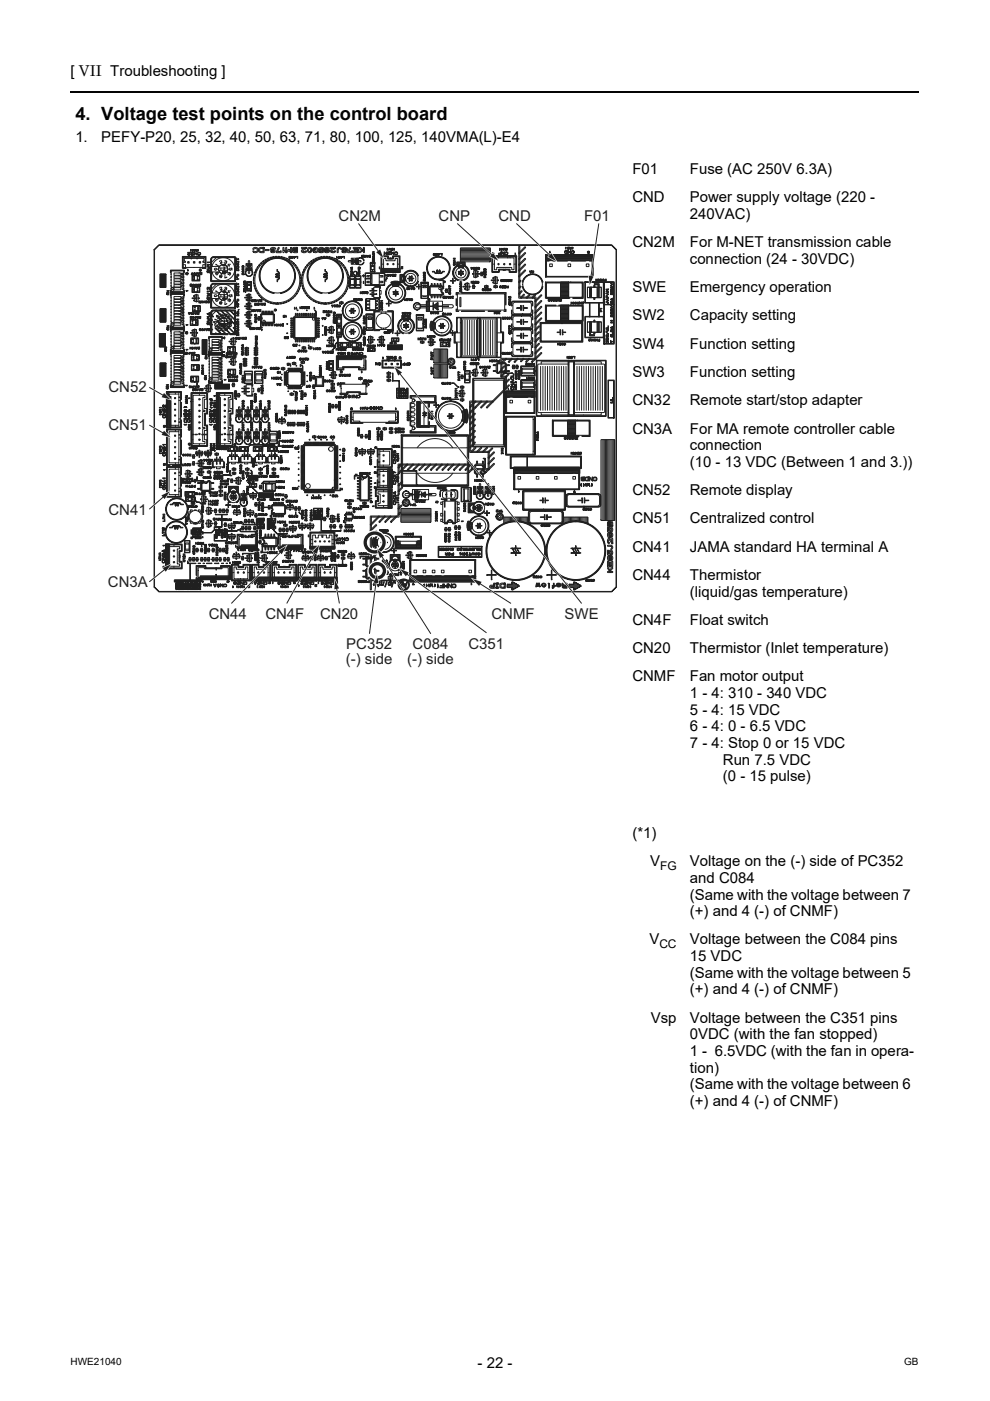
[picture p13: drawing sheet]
<svg xmlns="http://www.w3.org/2000/svg" width="210mm" height="297mm" viewBox="0 0 210 297" stroke-linecap="round" stroke-linejoin="round" font-family="sans-serif">
<defs><g id="words">
<text font-size="3.9" x="16" y="25.4">4. Voltage test points on the control board</text>
<g font-size="3.2">
<text x="15" y="16.1">[ VII Troubleshooting ]</text>
<text x="16" y="30.2">1.</text>
<text x="21.5" y="30.2">PEFY-P20, 25, 32, 40, 50, 63, 71, 80, 100, 125, 140VMA(L)-E4</text>
<text x="134.1" y="36.9">F01</text>
<text x="146.3" y="36.9">Fuse (AC 250V 6.3A)</text>
<text x="134.1" y="42.9">CND</text>
<text x="146.3" y="46.4">240VAC)</text>
<text x="146.3" y="42.9">Power supply voltage (220 -</text>
<text x="134.1" y="52.4">CN2M</text>
<text x="146.3" y="52.4">For M-NET transmission cable</text>
<text x="146.3" y="55.9">connection (24 - 30VDC)</text>
<text x="134.1" y="61.9">SWE</text>
<text x="146.3" y="61.9">Emergency operation</text>
<text x="134.1" y="67.9">SW2</text>
<text x="146.3" y="67.9">Capacity setting</text>
<text x="134.1" y="73.9">SW4</text>
<text x="146.3" y="73.9">Function setting</text>
<text x="134.1" y="79.9">SW3</text>
<text x="146.3" y="79.9">Function setting</text>
<text x="134.1" y="85.9">CN32</text>
<text x="146.3" y="85.9">Remote start/stop adapter</text>
<text x="134.1" y="91.9">CN3A</text>
<text x="146.3" y="91.9">For MA remote controller cable</text>
<text x="146.3" y="95.4">connection</text>
<text x="146.3" y="99">(10 - 13 VDC (Between 1 and 3.))</text>
<text x="134.1" y="105">CN52</text>
<text x="146.3" y="105">Remote display</text>
<text x="134.1" y="111">CN51</text>
<text x="146.3" y="111">Centralized control</text>
<text x="134.1" y="117">CN41</text>
<text x="146.3" y="117">JAMA standard HA terminal A</text>
<text x="134.1" y="123">CN44</text>
<text x="146.3" y="123">Thermistor</text>
<text x="146.3" y="126.5">(liquid/gas temperature)</text>
<text x="134.1" y="132.5">CN4F</text>
<text x="146.3" y="132.5">Float switch</text>
<text x="134.1" y="138.5">CN20</text>
<text x="146.3" y="138.5">Thermistor (Inlet temperature)</text>
<text x="134.1" y="144.5">CNMF</text>
<text x="146.3" y="144.5">Fan motor output</text>
<text x="146.3" y="148">1 - 4: 310 - 340 VDC</text>
<text x="146.3" y="151.6">5 - 4: 15 VDC</text>
<text x="146.3" y="155.1">6 - 4: 0 - 6.5 VDC</text>
<text x="146.3" y="158.6">7 - 4: Stop 0 or 15 VDC</text>
<text x="153.3" y="162.1">Run 7.5 VDC</text>
<text x="153.3" y="165.7">(0 - 15 pulse)</text>
<text x="134.1" y="177.7">(*1)</text>
<text x="137.9" y="183.6">V</text>
<text x="146.3" y="183.6">Voltage on the (-) side of PC352</text>
<text x="146.3" y="187.2">and C084</text>
<text x="146.3" y="190.7">(Same with the voltage between 7</text>
<text x="146.3" y="194.2">(+) and 4 (-) of CNMF)</text>
<text x="137.7" y="200.2">V</text>
<text x="146.3" y="200.2">Voltage between the C084 pins</text>
<text x="146.3" y="203.8">15 VDC</text>
<text x="146.3" y="207.3">(Same with the voltage between 5</text>
<text x="146.3" y="210.8">(+) and 4 (-) of CNMF)</text>
<text x="138" y="216.8">Vsp</text>
<text x="146.3" y="220.3">0VDC (with the fan stopped)</text>
<text x="146.3" y="216.8">Voltage between the C351 pins</text>
<text x="146.3" y="223.9">1 - 6.5VDC (with the fan in opera-</text>
<text x="146.3" y="227.4">tion)</text>
<text x="146.3" y="230.9">(Same with the voltage between 6</text>
<text x="146.3" y="234.4">(+) and 4 (-) of CNMF)</text>
<text x="101.3" y="290.1">- 22 -</text>
</g>
<g font-size="3.2" fill="#231f20">
<text x="71.8" y="46.9">CN2M</text>
<text x="93" y="46.9">CNP</text>
<text x="105.7" y="46.9">CND</text>
<text x="123.9" y="46.9">F01</text>
<text x="23" y="83.1">CN52</text>
<text x="23" y="91.1">CN51</text>
<text x="23" y="109.2">CN41</text>
<text x="22.9" y="124.6">CN3A</text>
<text x="44.3" y="131.3">CN44</text>
<text x="56.3" y="131.3">CN4F</text>
<text x="67.9" y="131.3">CN20</text>
<text x="104.2" y="131.3">CNMF</text>
<text x="119.8" y="131.3">SWE</text>
<text x="73.4" y="137.5">PC352</text>
<text x="87.5" y="137.5">C084</text>
<text x="99.4" y="137.5">C351</text>
<text x="73.4" y="140.7">(-) side</text>
<text x="86.4" y="140.7">(-) side</text>
</g>
<g font-size="2.5">
<text x="140" y="184.4">FG</text>
<text x="139.8" y="201">CC</text>
</g>
<g font-size="2.1">
<text x="15" y="289.4">HWE21040</text>
<text x="191.8" y="289.4">GB</text>
</g>
</g></defs>
<path d="M15 19.5h180" fill="none" stroke="#000" stroke-width=".36"/>
<g fill="#fff">
<path d="M15 288h180v5h-180z"/>
<path d="M15 288h36.8v5h-36.8z"/>
<path d="M158 288h36.8v5h-36.8z"/>
</g>
<g fill="none" stroke="#231f20" stroke-width=".21">
<path d="M33.7 51.9h96.1l1 1-.1 71.6-1 1h-96l-1-1v-71.6l.1 71.5 .9 1h96l1-1v-71.4l-1-1h-96l-1 1zM33.9 58.1h1.3v2.8h-1.3zM34 58.1v2.8M34.1 58.1v2.8M34.2 58.1l-.1 2.8M34.2 58.4l.5-.1 .3 .1-.2 .1-.1 .5zM34.2 59.2l.7 .1-.3 .2 .4 .3-.8 .1 .3-.2-.2-.2 .2-.1zM34.2 58.1v.3M34.2 58.5v.7M34.2 59.3v.4M34.2 59.9v.2M34.3 58.1v.3"/>
<path d="M34.3 58.6v.6M34.3 59.3v.4M34.3 59.9v.2M34.3 59.3v.2M34.3 59.6v.1M34.4 58.1v.3M34.4 58.7v.5M34.4 59.3v.2M34.4 59.6v.1M34.4 59.9v.2M34.4 59.3v.1M34.4 58.5h.2v.2z"/>
<path d="M34.4 58.5v.1M34.5 58.1v.3M34.5 58.8v.4M34.5 59.3v.1M34.5 59.6v.1M34.5 59.9v.6M34.5 58.5v.2M34.5 59.7h.1M34.5 59.9v.3M34.6 58.1v.3M34.6 58.9v.3M34.6 59.9v.2"/>
<path d="M34.6 58.5v.2M34.6 59.5h.1M34.6 59.8v.3M34.7 58.1v.2M34.7 59v.2M34.7 59.5v.1M34.7 59.8v.2M34.8 58.1v.3M34.8 58.5v.7M34.8 59.4v.2M34.8 59.8v.2M34.9 58.1v.3"/>
<path d="M34.9 58.5v.7M34.9 59.4v.2M34.9 59.8v.3M34.9 59.4v.3M35 58.1v2.2M35 58.1v2.8M35.1 58.1v2.8M35.2 58.1v2.8M36.2 57.3h2.9v.5h-.1v-.4h-2.7l-.1 .4zM36.3 59.9v.2M36.3 57.4h2.7v4.5h-2.7zM36.3 59.3v.2"/>
<path d="M36.3 58.6v.2M36.3 58v.2M36.9 59.1h1.5v.5h-1.5zM36.9 58.5h1.5v.5h-1.5zM36.9 57.9h1.5v.5h-1.5zM36.9 59.7h1.5v.5h-1.5zM38.4 59.3h.5l-.3 .3M38.6 59.2v.1M38.7 54.4h5v2.5l-.9-.1h.8v-2.3h-4.8v2.3h.7l-.8 .1zM38.7 60l-.2 .1h.4M38.9 56.1h.4v.6M38.9 54.6h4.6v2.1h-4.6z"/>
<path d="M38.9 55.6h.4v-.2h-.2v-.6h4.2v.6h-.3v.2h.5M38.9 59.9l-.4-.1 .1 .2M38.9 58.1h-.4v-.2h.3l.1 .3-.4 .1M38.9 58.6h-.4l.1 .2 .3-.1v.2h-.4M39 59.3v.2M39 58.6v.2M39 58v.2M39 59.9v.2M39.5 57.8l.1 .4 .3-.3h-.2v.4l-.1-.4h.3l-.1 .3h-.3zM39.8 57.1l.2 .2-.2 .2zM39.8 53.5l.6 .1zM39.8 55.5h.3v.3h-.3z"/>
<path d="M39.8 53.8l.6-.3-.5 .4h.5l-.2 .2h-.3zM40.4 54.8l.2 .1 .1-.1M40.5 52.9v.4zM40.5 53.6l.4-.1 .2 .2-.5-.1 .1 .3-.2-.1zM40.6 53.8h.3l-.2 .2h.4l-.5 .1zM40.7 57.8v.3h.2v.1h-.3zM40.7 58.3l.9 .1h-.8v1.1h1.5v-1.1h-.8l.9-.1v1.2l-1.7 .1zM40.8 52.9v.4zM40.8 53.1h.4zM41 55.5h.3v.3h-.3zM41.1 52.9v.4zM41.1 57.8l.3 .1v.2l-.1-.2-.1 .1v.1l.2-.1-.1 .2h-.2z"/>
<path d="M41.2 58.6v.1M41.2 58.9v.1M41.2 59.2v.1M41.2 53.5l.5 .5 .1-.5v.6zM41.2 53.5l.1 .6zM41.2 58.4h.7v1h-.7zM41.2 58.6h-.2l.2 .1M41.2 58.9h-.2l.2 .1M41.2 59.2h-.2l.2 .1M41.3 52.9v.4zM41.4 52.9l.1 .3zM41.5 52.9v.3z"/>
<path d="M41.5 52.9l.2 .4zM41.6 57.8l.2 .3-.1 .1zM41.7 54.8l.1 .1 .1-.1M41.9 58.6h.2l-.2 .1M41.9 59.2h.2l-.2 .1M41.9 57.8l.2 .4zM41.9 58.6v.1M41.9 59.2v.1M41.9 52.9l.1 .2-.1 .2zM41.9 57.9h.4zM42.1 53.5a.33 .33 0 0 1 .4 .1 .33 .33 0 0 1-.1 .5 .33 .33 0 0 1-.4-.2 .24 .24 0 0 0 .4 .1 .24 .24 0 0 0 0-.4l-.4 .1zM42.2 57.8l.1 .1-.2 .3z"/>
<path d="M42.2 55.5h.4v.3h-.4zM42.3 57.1l.4 .1h-.3v.1zM42.3 57.3l.4 .1-.3 .1zM42.4 57.9l.4-.1-.3 .1v.2h.2l.1-.3v.4h-.4zM43.5 56.1h-.5v.6M43.9 56.5l.6 .2zM43.9 56.1h.6l-.4 .1v.1zM43.9 57.1l.6-.1zM43.9 55.6h.6l-.4 .2zM44 57.4l.1 .3 .1-.4 .3 .1-.1 .5v-.5l-.2 .1v.2a.17 .17 0 0 1-.2 .1 .17 .17 0 0 1 0-.3zM44.1 56.8l.4 .2zM44.1 56.8l.4-.2z"/>
<path d="M44.7 54.8l.4-.4h4.8l.1 5.3h-.2v-5.1h-4.6l-.4 .3v4.7h5.1v.1h-5.2zM44.9 54.6h4.9v4.9h-4.9zM45.8 56.2v-.2l.4 .3M45.8 57.8l.3 .4a.24 .24 0 0 1-.3 0 .24 .24 0 0 1 0-.3l.3-.2 .2 .4M45.9 54.6l-1 1M46.1 57.1h.3a.98 .98 0 0 1 1.4-.9 .98 .98 0 0 1 .1 1.6 .98 .98 0 0 1-1.5-.6v-.1M46.3 56.3l.2 .2M46.5 56.5h-1.5a2.45 2.45 0 0 1 3.7-1.4 2.45 2.45 0 0 1 0 4 2.45 2.45 0 0 1-3.7-1.4h1.5l-.2 .1M46.6 55.5l.4-.2v.1l-.3 .5 .5-.2M46.8 58.6h-.2v.2h.4l-.4-.3a.23 .23 0 0 1 .3-.2 .23 .23 0 0 1 .2 .3h-.2M46.8 56.8v.5M47 55.9v.2"/>
<path d="M47 58v.2M47.3 56.1h.5l.1 .2-.2 .1 .1-.2h-.2l-.3 .1h.2v-.2l.1 .2-.2 .1zM47.3 57.6l.4-.1 .2 .2-.5 .1-.1-.2 .2 .2 .3-.1h-.5zM47.5 56.7l.2 .1-.1 .5-.1-.2zM47.6 58l.1 .2M47.6 55.3h.4l.1 .2h-.3M47.7 55.9l-.1 .2M47.7 58.4v.5l.4-.2M48 55.6l.1 .1-.2 .1-.4-.2M48.1 57.6l.2 .2M48.3 56.8h-1.9a.95 .95 0 0 1 1.5-.5 .95 .95 0 0 1 0 1.5 .95 .95 0 0 1-1.5-.5h1.9M48.3 57.1h.3"/>
<path d="M48.3 56.3l-.2 .2M48.7 56.3l-.2 .1M48.7 57.8l-.2 .4-.2-.1 .3-.3 .3 .1v.3l-.2 .2M48.8 56.8l-.1 .5 .3-.1v-.3h.2v.4M48.9 56h-.5l.3 .5M50.1 55.4l.1 .2zM50.1 54.7l.1 .5zM50.1 55.5h.6zM50.1 56.6h.6zM50.1 58.7l.2 .1-.1-.1v.2zM50.2 54.9h.5zM50.2 56.5v.2z"/>
<path d="M50.2 59.1l.5 .1-.4 .1zM50.2 60v.5zM50.2 55.9l.1-.1v.3l.2 .1v-.2h-.1v-.2a.26 .26 0 0 1 .2 .4 .26 .26 0 0 1-.4 0zM50.2 56.9h.4v.5l-.1-.4h-.2l-.1 .3 .4 .1h-.5zM50.3 58.2l.1 .2v-.2a.17 .17 0 0 1 .3 .1 .17 .17 0 0 1-.2 .2v-.3l-.1 .3h-.1zM50.6 55.4v.2zM50.6 56.5v.2zM51.3 57.5l.4 .2zM51.4 56.4h.2l-.1 .2-.1-.1v.3zM51.4 57.8h.3v.4l-.1-.3-.2 .2 .4 .1h-.5zM51.4 56.9h.3l.1 .2-.3 .1 .2-.1-.2-.1-.1 .1 .1 .1h-.1zM51.5 56.4h.2v.4l-.1-.4-.1 .1z"/>
<path d="M51.5 57.4l.3 .1zM51.6 57.3v.5zM51.7 59.6h.2l.2 .3-.3-.3v.4zM52.1 59.6v.4zM52.2 55.9h1.3v1.4h-1.3zM52.2 57h1.2l.1 .3h-1.3zM52.3 57.3a.74 .74 0 0 1 .8-.2 .74 .74 0 0 1 .4 .8 .67 .67 0 0 0-.7-.8 .67 .67 0 0 0-.5 .9 .67 .67 0 0 0 1 .2l.2-.4a.77 .77 0 0 1-1 .8 .77 .77 0 0 1-.2-1.3zM52.3 56.1h1.1l-.6 .8zM52.3 56.2h1M52.3 57v.3M52.3 56.8l1.1 .1h-1.1zM52.4 59.7h.9v2l-.1-1.9h-.7v1.8h.8v.1h-1z"/>
<path d="M52.4 56.3h.9M52.4 59.8l.9 .1-.9 .1zM52.4 59.8h.9l-.9 .1zM52.4 57v.3M52.4 56.4h.8M52.5 56.5h.6M52.6 57v.3M52.6 56.7h.4M52.7 57.3l.1 .7 .2-.1v-.6M52.7 55.9v-.5l.1-.2 .2 .2v.5M52.7 56.8h.2M52.7 57v.3"/>
<path d="M52.8 56.8h.1l-.1 .4zM52.8 56.9h.1M52.8 55.9h.1l-.1 .3zM52.9 57v.3M53 57v.3M53.2 57v.3M53.3 57v.3M53.8 59.8l.1 .1v.3zM53.8 52.6v-.1a.77 .77 0 0 1 .9 .2 .54 .54 0 0 1-.1 .8h-.1a.66 .66 0 0 1-.9-.2l.2-.1a.43 .43 0 0 0 .5 .1 .43 .43 0 0 0 .3-.4 .6 .6 0 0 0-.9 0l-.1-.1zM53.8 59.2v.4zM53.8 58.7v.3zM53.9 58.1v.4z"/>
<path d="M54.1 57.5l.1 .1-.2 .3zM54.4 57l-.1 .3zM54.7 56.5h.1l-.3 .3zM54.9 52.6l1.1-.1-.1 .2-.8 .1v.4l.7 .1v-.8h.1l.1 1-.7 .1-.4-.2zM55.1 56v.1l-.2 .3zM55.2 55.8l.3-.2-.2 .3zM55.7 55.4l.3-.1-.2 .2zM56 55.8l.4-.3a3.9 3.9 0 0 1 2.6-.9 3.8 3.8 0 0 1 3.7 3.6 3.8 3.8 0 0 1-3.2 4v-.1a3.7 3.7 0 0 0 2.3-5.8 3.7 3.7 0 0 0-6.2 .1 3.7 3.7 0 0 0 2.5 5.8h.1a3.8 3.8 0 0 1-2.2-6.4zM56.2 55.1l.3-.1-.3 .2zM56.2 53l.8-.1 .1 .1-.8 .1zM56.7 54.8l.4-.1-.4 .2zM57.2 54.6h.4z"/>
<path d="M57.5 52.6l.3-.1 .6 .1v.2l-.5-.1-.3 .1 .5 .2a.28 .28 0 0 1 .3 .2 .28 .28 0 0 1-.2 .3l-.8-.1 .1-.2 .6 .1-.3-.1 .1-.2v.2l-.5-.1zM57.8 54.5l.4-.1-.3 .2zM58.4 54.4h.4zM58.5 58.2l.3 .1a.2 .2 0 0 1-.2 .1 .2 .2 0 0 1-.1-.2zM58.5 58.7l.3 .1a.2 .2 0 0 1-.2 .1 .2 .2 0 0 1-.1-.2zM58.5 58.2a.43 .43 0 0 1 .7 0 .43 .43 0 0 1-.4 .6 .35 .35 0 0 0 .3-.5 .35 .35 0 0 0-.6 0zM58.5 58.7a.45 .45 0 0 1 .7 0 .45 .45 0 0 1-.3 .7l-.1 .3v-.4a.35 .35 0 0 0 .3-.6 .35 .35 0 0 0-.6 0zM58.8 57.2h.1v.3a.42 .42 0 0 1 .4 .5 .42 .42 0 0 1-.5 .3 .36 .36 0 0 0 .3-.4 .36 .36 0 0 0-.3-.3zM59 54.4l.4 .1zM59 52.5l.2 .1-.3 .7h.5l.2-.1v.4l-1-.1zM59.5 54.4l.5 .1zM60 52.5h.2v.6l.2 .1-.3 .4-.1-.1z"/>
<path d="M60.1 54.5l.4 .2zM60.6 53.4l.7-.5 .6 .6-.2 .1-.4-.4-.5 .4zM60.6 52.5h.2l-.1 1.1-.1-.1zM60.7 54.7l.4 .2zM61.2 55l.4 .2zM61.3 54.6l.4-.2-.3 .3h.3l-.1 .1h-.3zM61.3 54.4h.4zM61.7 55.3l.3 .3zM61.7 52.5h.2l-.1 1.1-.2-.1zM61.8 54.4h.3v.3l-.1-.2h-.1v.2l.2-.1v.1h-.3zM62.1 52.6l.3-.1h.7l-.1 .2-.8 .1 .3 .2-.1 .1-.4-.2zM62.1 53l.9-.1v.2l-.7 .1 .6 .1v-.8h.1l.1 1h-1l-.1-.4z"/>
<path d="M62.2 55.7l.3 .3zM62.2 54.4l.5 .1zM62.3 54.4l.1 .2zM62.6 56.1l.2 .3zM62.6 54.4l-.2 .4zM62.7 54.4h.4v.4v-.3zM62.9 56.6l.3 .3zM63.2 57.1l.2 .3zM63.5 57.6l.2 .4zM63.6 58.2l.2 .4zM63.7 58.8h.2l-.1 .3zM63.8 59.9h.1l-.1 .4z"/>
<path d="M63.8 59.4h.1l-.1 .3zM63.9 59.2l.1 .4zM64 59.8v.4zM64 58.7v.3zM64 52.5h1l.1 .1-1.1 .1zM64 53l.9-.5h.2l-.9 .7 .1 .1 .7-.1-.2 .3h-.8l-.1-.2zM64.1 58.1l-.1 .4zM64.3 57.5l.1 .1-.2 .3zM64.5 57l-.1 .3zM64.8 56.5h.1l-.2 .3zM65.2 56l.1 .1-.3 .3zM65.3 52.6l.5-.1 .3 .1v.7l-.2-.1v-.5h-.3l-.1 .2 .1 .4 .5-.2-.1 .4-.4 .1-.3-.2z"/>
<path d="M65.4 55.8l.3-.2-.2 .3zM65.9 55.4l.3-.1-.3 .2zM66.2 55.8l.3-.3a3.9 3.9 0 0 1 2.7-.9 3.8 3.8 0 0 1 3.6 3.6 3.8 3.8 0 0 1-3.2 4l.1-.1a3.7 3.7 0 0 0 2.3-5.8 3.7 3.7 0 0 0-6.2 .2 3.7 3.7 0 0 0 2.5 5.7 3.8 3.8 0 0 1-2.1-6.4zM66.3 55.1l.4-.1-.3 .2zM66.4 52.7a.6 .6 0 0 1 .8-.2 .6 .6 0 0 1 .3 .8 .65 .65 0 0 1-1 .2l-.1-.2 .1-.2a.47 .47 0 0 0 .8 0l-.1-.3-.3-.1-.3 .1h.3v.3h-.5zM66.8 54.8l.4-.1zM67.4 54.6h.4zM67.7 52.6l.3-.1h.6l.1 .3v.5l-.4 .3-.6-.1 .1-.2 .1 .1-.1 .1-.1-.2h.5l.3-.1-.1-.4-.4-.1-.2 .2a.56 .56 0 0 0 .8-.1l.1 .1-.2 .2h-.7l-.3-.2zM68 54.5l.4-.1-.4 .2zM68.6 54.4h.3zM68.6 58.2l.4 .1a.2 .2 0 0 1-.2 .1 .2 .2 0 0 1-.2-.2zM68.6 58.6l.4 .2a.2 .2 0 0 1-.2 .1 .2 .2 0 0 1-.2-.3z"/>
<path d="M68.6 58.2a.43 .43 0 0 1 .8 0 .43 .43 0 0 1-.5 .6h.1a.35 .35 0 0 0 .3-.5 .35 .35 0 0 0-.6 0zM68.6 58.6a.45 .45 0 0 1 .8 .1 .45 .45 0 0 1-.4 .7v.3v-.4a.35 .35 0 0 0 .2-.6 .35 .35 0 0 0-.5 0zM68.9 52.6l.7-.1 .2 .1-.1 .2a.47 .47 0 0 0-.7 .1l.1 .4a.4 .4 0 0 0 .6-.1h-.8l-.1-.2 .9-.1 .2 .2-.1 .4h-.8l-.2-.2zM68.9 57.2h.1v.3a.42 .42 0 0 1 .4 .5 .42 .42 0 0 1-.5 .3h.1a.36 .36 0 0 0 .3-.4 .36 .36 0 0 0-.4-.3zM69.1 54.4l.4 .1zM69.7 54.4l.4 .1zM70.1 52.5h1l.1 .1-1.1 .1zM70.1 53l.9-.5h.2l-.9 .7 .1 .1 .7-.1-.2 .3h-.7zM70.3 54.5l.4 .2zM70.8 54.7l.4 .2zM71.4 55l.3 .2zM71.4 54.4l.1 .3-.1 .1z"/>
<path d="M71.6 52.6l.5-.1 .3 .2-.1 .2-.3-.2-.3 .1v.8l-.2-.1zM71.7 54.4h.3v.3l-.1-.2h-.1v.2l.2-.1v.2l-.3-.1zM71.9 55.3l.3 .3zM72.2 54.4l.4 .1zM72.3 54.4v.2zM72.3 55.7l.3 .3zM72.5 54.4l-.2 .4zM72.6 52.6l.3-.1h.6l.1 .3v.5l-.3 .2h-.7v-.2h.5l.3-.1-.1-.4-.3-.1-.3 .2a.57 .57 0 0 0 .8-.1l.1 .1-.2 .2h-.7l-.3-.2zM72.7 54.4h.4v.4l-.1-.3zM72.7 56.1l.3 .3zM73.1 56.6l.2 .3zM73.4 57.1l.2 .3z"/>
<path d="M73.6 57.6l.2 .4zM73.8 58.2l.1 .4zM73.9 58.8l.1 .3zM73.9 59.9l.1 .1-.1 .3zM74 59.3v.4zM74.2 58.5h1.1v2.6l-1.1-.1v-1.3v1.3h1v-2.4h-1v1.2zM74.2 52.5l.2 .1-.4 .7h.6l.1-.1v.4l-1-.1zM74.3 59h.8v1.6h-.8zM74.3 59.3h.8M74.4 57.6l.3 .3zM74.4 56.8l.3 .2zM74.4 57.2h.4l-.3 .1z"/>
<path d="M74.4 58l.2 .1v.3l-.1-.3-.1 .2 .4 .1h-.4zM74.5 54.7h1.5v1.3h-1.5zM74.5 55.2h-.5l-.1 .2 .1 .1h.5M74.5 58.1l.3-.1zM74.6 55.3l.2 .1h-.2zM74.6 57.6h.2zM74.6 56.7h.2zM74.6 57.5l.1 .4zM74.7 56.6v.4zM74.7 54.9l.8 .5-.8 .5zM74.8 54.9v1M74.9 52.5h1.1l.1 1-1.1 .1v-.3h.8v-.6h-.8z"/>
<path d="M74.9 54.9v.9M75 55v.8M75 57.6a.42 .42 0 0 1 .5-.1 .42 .42 0 0 1 .3 .5h-.1a.36 .36 0 0 0-.4-.5 .36 .36 0 0 0-.2 .6 .36 .36 0 0 0 .6 0l.1-.2a.44 .44 0 0 1-.6 .5 .44 .44 0 0 1-.2-.8zM75.1 52.9h.9l.1 .1-1 .1zM75.2 55.1v.6M75.3 55.2v.4M75.4 55.3v.2M75.4 58.5h1.2l-.1 1.3v-1.2h-1v2.4h1v-1.3v1.4l-1.1-.1zM75.4 54.9h.1v1zM75.4 55.4h.4zM75.5 55.3v.1M75.6 59h.8v1.6h-.8z"/>
<path d="M75.6 59.3h.8M75.6 54.9h.4M75.6 55h.4M75.6 55.2h.4M75.6 55.3h.4M75.6 55.5h.4M75.6 55.6h.4M75.6 55.7h.4M75.6 55.9h.4M75.6 54.7l.4 .1-.1 1.2h-.3zM75.9 54.8l.6-.2a.71 .71 0 0 0-.7 .7 .71 .71 0 0 0 .6 .8l.4-.2 .3-.4a.66 .66 0 0 1-.3 .7 .66 .66 0 0 1-.8-.1l-.3-.6zM75.9 57.6l.4 .3z"/>
<path d="M76 57.2h.4l-.3 .1zM76 55.2l.6 .2-.1 .1h-.5M76 58l.2 .1v.3l-.1-.3-.1 .2 .4 .1h-.5zM76 56.6l.2 .1-.1 .2-.1-.1 .1 .2-.2-.1zM76.1 58.1l.3-.1zM76.2 56.6l.2 .1-.1 .3zM76.2 57.6h.2zM76.2 52.5h.2l.6 .6-.1 .1zM76.2 57.5l.1 .4zM76.3 53.4l1-.5-.9 .7zM76.4 54.6a.59 .59 0 0 1 .7 .6l-.2-.3zM76.7 54.1l.4 .1z"/>
<path d="M76.7 54.3l.4-.1-.3 .2h.3l-.1 .2-.2-.1zM76.9 58.4l.5 .1zM77.1 58.2v.5zM77.1 59.6v.5zM77.1 52.5h.2l-.1 1.1-.1-.1zM77.2 54.2h.3v.2l-.1-.2-.1 .1 .1 .2 .1-.1v.1h-.3zM77.5 57.9h4.1v2.6h-2.1l2-.1v-2.4h-4v2.4l2.1 .1h-2.1zM77.7 54.2h.4zM77.8 54.1v.3zM78 54.2l-.2 .4zM78.2 54.2l.4-.1-.4 .2v.1l.3 .1v-.4l.1 .4h-.4zM78.2 58.4v.3"/>
<path d="M78.2 59.6v.3M78.5 55.8l1 .1zM78.5 55.7l1 .1zM78.6 55.6l.9 .1v2l-.1-2h-.7v1.9h.8v.1l-1-.1zM78.6 58h1.8v2.3h-1.8zM78.6 58.4h-.8v.3h.8M78.6 59.6h-.8v.3h.8M78.6 57.9l.1 1.2h-1.2h1.1zM78.7 58.2h.2v2h-.2zM78.7 56.3h.6v.8h-.6zM78.8 56.4h.5v.1h-.5zM79 57.1v.2h.1v-.2"/>
<path d="M79 56.3v-.2h.1v.2M79 55.1l.4 .4-.3-.2-.1 .2zM79 54.3l.4 .3zM79 53.4h.4l-.3 .2zM79.1 54.7h.3v.4l-.2-.4-.1 .3h.3h-.4zM79.1 53.7h.3v.2l-.3 .1 .2-.1-.1-.1v.2h-.1zM79.2 54.3h.2zM79.3 54.2v.4zM79.4 55.1v.5zM80.4 58.4h.8v.3h-.8M80.4 59.6h.8v.3h-.8M80.5 56.6l.1 .3-.1 .1z"/>
<path d="M80.8 57h4M80.8 57.2h4M80.8 57.3h4M80.8 57.4h4M80.8 57.5h4M80.8 57.6h4M80.8 54.3l1.6-.1v.5h.9v-.5h1.5v3.5h-2.2l2.1-.1v-3.2h-1.3l-.1 .5h-1v-.5h-1.4v3.2l1.9 .1-2 .1zM80.8 57.8h4M80.8 56.9h4v.8l-3.9 .1zM80.8 58.4v.3M80.8 59.6v.3M81 54.4h1.2v.5h1.2v-.5h1.3v3.2h-3.7z"/>
<path d="M81 56h.4M81.4 54.8h.4v.5h2v-.5h.5v2.5h-2.9zM81.5 53.4v.6zM81.7 59.2h.2l-.1 .1 .1 .3-.2-.1zM81.8 53.6l.3 .4-.3-.3-.3 .3zM81.8 58.2l.2 .3-.2 .1zM81.9 58.8l.2 .1-.2 .3 .1-.3zM82.1 53.4v.6zM82.1 58.2h.3v.3l-.1-.3-.1 .1 .1 .2 .1-.1v.2l-.2-.1zM82.1 52.7l.1 .4zM82.2 57.3v.3M82.3 53.4h.6z"/>
<path d="M82.3 53.7l.6-.3-.5 .4 .1 .1 .3-.1-.1 .2-.4-.1zM82.5 52.7h.3v.4l-.1-.4-.3 .4zM82.6 58.2l.4 .1zM82.7 58.2v.2zM82.7 54.9v-.2h.2v.2M82.9 58.2l-.2 .4zM82.9 59.9h2M83 59.8a2.23 2.23 0 0 1 1.9 .1l-.2 .4-.7-.2-.9 .2zM83 52.7h.4l-.3 .1v.1zM83 53.4v.6zM83 53.4l.5 .4 .1-.4v.6zM83 52.8h.3l-.2 .2h.2v-.3v.4h-.3z"/>
<path d="M83.1 59.8h1.7M83.1 58.2h.4l-.3 .1v.1zM83.1 58.4h.4l-.3 .1h.2l.1-.3v.4h-.3zM83.4 57.3v.3M83.5 59.7h.9M83.5 58.2h.4l-.3 .1v.2h.3v-.3l.1 .4-.4-.1zM83.6 52.7v.4zM83.8 53.4a.33 .33 0 0 1 .5 .1 .33 .33 0 0 1-.1 .5 .33 .33 0 0 1-.5-.2h.1a.25 .25 0 0 0 .3 .1 .25 .25 0 0 0 .1-.3l-.2-.1-.2 .1zM84.3 56h.4M84.9 58.2h.6l.1 .2a.75 .75 0 0 0 0 1.3l-.1 .2h-.6zM84.9 58.2v1.7M85 58.2v1.7"/>
<path d="M85 56.6h.4zM85.1 56.8l.3-.2-.3 .3 .3-.1-.1 .2h-.2zM85.1 58.2v1.7M85.2 58.2v.7M85.2 59.2v.7M85.4 58.2v.5M85.4 59.5v.4M85.5 59.6a1.99 1.99 0 0 0 1.8 1.1 2.12 2.12 0 0 0 1.4-1.1 1.73 1.73 0 0 1-1.6 1.2 1.73 1.73 0 0 1-1.6-1.2zM85.5 58.2v.3M85.5 59.6v.3M85.6 59.1h.4M85.6 59.2h.4"/>
<path d="M85.6 59h.4M85.6 58.9h.4M85.6 59.3h.4M85.6 58.8h.4M85.6 59.4h.5M85.6 58.7h.5M85.6 59.5h.5M85.6 58.6h.4M85.7 59.6h.3M85.7 58.5l.4 .2v.8l-.4 .2-.1-.5zM85.7 58.5h.1M85.9 57.8a1.69 1.69 0 0 1 2.8 .7 1.73 1.73 0 0 0-1.6-1.1 1.73 1.73 0 0 0-1.6 1.1z"/>
<path d="M86.5 59l.4 .1zM86.8 59.5l.6-.2zM86.8 58.8l.6-.2zM86.8 59.2l.6-.3zM86.8 58.5l.1 1.1zM87.3 58.5h.1v1.1zM87.3 59l.5 .1h-.5zM89.3 60h1.5zM89.3 59.9h1.5zM89.3 59.8l1.5 .1v1.8l-.1-1.8h-1.3v3.3h1.3l.1-1.6v1.7l-1.5-.1zM89.8 58.8l.3 .3zM89.8 59.2h.3l.1 .4-.1-.4-.2 .3 .3 .1h-.4z"/>
<path d="M89.8 58.3l.3-.1 .1 .3-.3 .1 .2-.2-.1-.1v.3l-.2-.1zM89.8 57.7l.1 .3h.2v-.2l-.1 .3v-.3l.2-.1v.4h-.4zM90 58.8h.2zM90.1 58.7v.4zM91.2 55.1a2.5 2.5 0 0 1 4 .4 2.5 2.5 0 0 1-1.5 3.7 2.5 2.5 0 0 1-3.2-2.4h.1a2.39 2.39 0 0 0 2.8 2.5 2.39 2.39 0 0 0 1.7-3.4 2.39 2.39 0 0 0-3.7-.8 3.1 3.1 0 0 0-.9 1.8l.1-.9zM91.7 57.6h.5a.33 .33 0 0 0 .5 .2 .33 .33 0 0 0 0-.5 .41 .41 0 0 1 0 .7 .41 .41 0 0 1-.6-.4zM91.9 53.8h.4l-.3 .1h.3v.3h-.4l.3-.1zM92.4 53.8h.3v.3l-.1-.3-.1 .1v.2l.2-.1v.2l-.3-.1zM92.7 57.3h.1a.32 .32 0 0 0 0 .5 .32 .32 0 0 0 .5 0 .32 .32 0 0 0-.1-.5 .38 .38 0 0 1 .2 .5 .38 .38 0 0 1-.4 .2 .43 .43 0 0 1-.4-.3 .43 .43 0 0 1 .1-.4zM92.9 53.8l.4 .1zM93 53.8v.2zM93.1 59.4h1v1.4l-.1-1.3z"/>
<path d="M93.2 57.3l.1 .1a.32 .32 0 0 0 .1 .5 .32 .32 0 0 0 .4-.4l.5 .1h-.4a.43 .43 0 0 1-.6 .4 .43 .43 0 0 1-.1-.7zM93.2 53.8l-.2 .4zM93.3 53.8h.5v.4l-.1-.4zM94.3 59.5l.2 .3-.2 .2zM95.5 59.5l1.1 .1h-1.1zM96 59h.1v1.1zM96.2 55.5l.3 .3zM96.2 55.1h.4l-.3 .2zM96.2 54.7l.4 .1-.3 .1zM96.2 55.9h.1v.2l.1 .1v-.3a.24 .24 0 0 1 .1 .3 .24 .24 0 0 1-.3 .1 .24 .24 0 0 1 0-.4zM96.4 55.5h.2zM96.4 55.4l.1 .4z"/>
<path d="M96.5 56.6l.7-.4a1.97 1.97 0 0 0-1.1 1.8 2.08 2.08 0 0 0 1.1 1.5 1.72 1.72 0 0 1-.7-2.9zM96.9 55.6h1.7v.7h-.2a.73 .73 0 0 0-1.3 0h-.2zM96.9 56.2h.4M96.9 56.1h.5M96.9 55.7h1.7M96.9 56h1.7M96.9 55.8h1.7M96.9 55.6h1.7M97.2 56.4l.6-.1 .6 .2-.2 .3h-.9zM97.2 58l1.1 .1zM97.2 57.6h1.1zM97.2 57.6l.4 .5z"/>
<path d="M97.3 56.4v.3M97.4 56.4v.4M97.5 56.3v.5M97.5 59.8h.4l-.3 .1zM97.6 56.3v.5M97.6 57.6l.3 .5zM97.6 55h6.4M97.6 55.3h6.4M97.6 54.1h6.4M97.6 54.6h6.4M97.6 54.8h6.4M97.6 54.3h6.4"/>
<path d="M97.6 53.8h6.4M97.6 53.6h6.4M97.6 53.4h6.4M97.6 53.1h6.4M97.6 52.9h6.4M97.7 56.3v.4M97.7 52.6h6.3M97.7 52.6h6.2l.1 2.8-6.3 .1zM97.7 58.1h.1v.4zM97.7 57.2h.1v.4zM97.8 56.3v.4M97.8 56.3v.5"/>
<path d="M97.9 56.3v.5M98 57.6l.3 .5zM98 56.3v.5M98.1 56.3v.5M98.1 56.1h.5M98.2 56.4v.4M98.3 56.2h.3M98.3 56.4v.1M98.4 56.2a1.71 1.71 0 0 1 1.1 1.6 1.71 1.71 0 0 1-1.2 1.7 1.74 1.74 0 0 0 1.1-1.7 1.74 1.74 0 0 0-1.1-1.6zM99.1 60h.1l-.1 1.6zM99.8 56.8h.5zM99.9 56.7l.1 .2z"/>
<path d="M99.9 59.7l.2 .2-.1 .2zM100.2 56.8l-.2 .3zM100.3 59.7h.3v.3h-.4l.3-.1v-.2h-.2l.3 .1-.3 .1zM100.3 56.8l.4-.1v.4h-.3l.2-.1 .1-.3-.3 .1h.4l-.4 .2zM100.4 58v.2M100.5 57.4h.7v1.4h-.7zM100.5 58h-.3v.2h.3M100.7 59.7h.4v.3h-.4l.3-.1v-.2h-.2l.3 .1-.3 .1zM100.8 57.3h.1l-.1 1.6zM100.8 58l1 .1-1 .1zM100.8 56.8l.4-.1v.4h-.4l.3-.1 .1-.3-.3 .1h.3l-.3 .2zM101.2 58.4h.2v.2h-.2z"/>
<path d="M101.2 57.5h.2v.2h-.2M101.2 59.7a.23 .23 0 0 1 .4 0 .23 .23 0 0 1-.1 .3 .23 .23 0 0 1-.3-.1l.3 .1v-.1zM101.2 57.5v.2M101.2 58.4v.2M101.3 56.7l.3 .2zM101.3 56.8a.22 .22 0 0 1 .3-.1 .22 .22 0 0 1 .1 .3 .22 .22 0 0 1-.3 .1l.3-.3-.3 .1 .1 .2-.2-.1zM101.9 58.1h.6zM102 57.7h.4v.8h-.4zM102 57.8h.4M102 58.3h.4M102.7 58v.3h.3v-.2l-.1 .3-.1-.4h.3l-.1 .3h-.3zM102.7 57.5v.3h.3v-.2l-.1 .3-.1-.4h.3l-.1 .4-.3-.1z"/>
<path d="M102.7 57v.3h.3v-.2l-.1 .3-.1-.4h.3l-.1 .4-.3-.1zM102.7 58.5l.2 .1v.2l-.1-.2-.1 .2h.4l-.4 .1zM102.8 58.6l.3-.1zM104.2 59.4h1l-1 .1zM104.3 54.3h3.5h-3.4v3.3h1.4v-.5h2.3v.5h1.4v-3.3h-1.9l2-.1v3.5h-1.6v-.4h-2.1v.4h-1.5zM104.4 54.3l3.4 .1h-3.4zM104.4 53.8l.4 .2-.3 .1zM104.4 53.6l.4 .2-.3-.1v.2h-.1zM104.5 56h.4M104.5 54.4h4.9v3.2h-1.2v-.5h-2.5v.5h-1.2zM104.5 58.9h.3v.2h-.3zM104.7 58.9v.2"/>
<path d="M104.7 59.8v.2M104.8 59.8h-.3v.2h.3M104.8 58.7h.7v1.4h-.7zM104.9 54.7h4.1v2.5h-.5v-.5h-3.1v.5h-.5zM105.1 58.6l.1 .1-.1 1.6zM105.5 59.3h.2v.2h-.2M105.5 59.3v.2M105.7 54.4v.3M105.8 53.7h.4l-.4 .1 .4 .1v-.5l.1 .6h-.5zM106 52.7l.1 .4zM106.2 59.3l.4 .1h-.3v.1zM106.3 59.5l.3 .1-.3 .1z"/>
<path d="M106.3 52.8l.4 .1zM106.3 52.7v.4zM106.4 53.4l.6 .6zM106.4 53.4v.6zM106.7 52.7v.4zM106.7 57.1v.2h.5v-.2M106.7 59.3h.4v.3l-.4 .1h.3v-.3h-.2h.3l-.2 .1zM106.9 52.7l.2 .2-.2-.1-.1 .3zM106.9 53.4l.1 .6zM107.1 52.7l.1 .4zM107.1 52.6l-.1 .4zM107.2 53.4a.33 .33 0 0 1 .5 .1 .33 .33 0 0 1-.1 .5 .33 .33 0 0 1-.5-.2h.1a.24 .24 0 0 0 .3 .1 .24 .24 0 0 0 0-.4l-.3 .1z"/>
<path d="M107.2 59.3h.4v.4l-.4-.1 .3 .1v-.3h-.2h.3l-.4 .1zM107.4 52.7l.2 .1-.1 .3zM107.7 54.3l1.9 .1h-1.9zM107.7 59.3l.2 .4zM107.7 59.4h.3zM108 59.3l-.1 .4zM108.2 54.4v.3M108.2 59.3h.4l-.4 .2 .3 .1v-.3l.1 .4-.4-.1zM109 56h.4M109.3 53.6l.1 .3-.1 .2zM110 53.6l1.3-1.3 .2 .1-1.3 1.4zM110 56.1l1.3-1.3h.2l-1.3 1.4z"/>
<path d="M110 58.5l1.3-1.3 .2 .1-1.3 1.4zM110 52.3h.3v10.7l3.4 .1v13l-7.2 .1v3.6h.9v2.6l-2.9 2.9h-4.7v10.4h3.9l.1 3.8-3.7 .1-.1-1h-15.3v1.8h-.2v-2h15.6l.1 1h3.3v-3.5l-3.9-.1v-10.7l4.9-.1 2.7-2.7v-2.3l-1-.1 .1-3.9h7.1v-12.8l-3.4-.1zM110.3 59.4l.2 .2-.4 .3-.1-.1zM111.3 53.6l.2 .1-1.4 1.3-.1-.2zM111.3 56l.2 .2-1.4 1.3-.1-.2zM111.4 58.7a2.16 2.16 0 0 1 2.2-.6 2.16 2.16 0 0 1 1.5 1.7 2.18 2.18 0 0 0-2.1-1.6 2.18 2.18 0 0 0-2.2 1.6l.1-.5zM112.3 57.4l.3 .5zM112.4 57.5l.3 .1zM112.7 57.4l-.2 .5zM112.9 57.5l.3-.1v.2h-.3l.3 .1a.16 .16 0 0 1-.1 .2 .16 .16 0 0 1-.2-.2h.2h-.2zM115.7 55.1h10.1M115.7 55.2h10.1"/>
<path d="M115.7 54.1h10.1M115.7 54.2h10.1M115.7 54.3h10.1M115.7 54.5h10.1M115.7 54.6h10.1M115.7 54.7h10.1M115.7 54.8h10.1M115.7 54.9h10.1M115.7 54h10.1v1.3h-10.1zM115.7 59.8h5.4v.1h-5.3v3.2l5.1 .1h-5.2zM115.7 55.3h.8M115.7 54h10.1v4.7h-10.1v-.1h10v-4.5h-9.9v4.6z"/>
<path d="M115.9 60h7.6v3h-7.6zM115.9 54.4h9.7v4.2h-9.7zM115.9 55.3h9.7M116.6 56h.5v.5h-.5zM116.6 53.3l.1 .3-.1 .1zM117.3 55.3h3.1M118.9 59.9h1.7M118.9 59.8h1.7v3.4h-1.7zM119.7 53.3l.6-.2-.4 .2-.1 .3 .5 .1v-.6v.6h-.5zM120 52.4v.4zM120.3 52.5l.4-.1-.3 .1v.2h.2l.1-.3v.4h-.4zM120.5 56h.5v.5h-.5z"/>
<path d="M120.5 53.1l.6 .7zM120.5 53.1v.7zM120.8 52.4l.2 .3zM120.9 52.6h.3l-.3 .1h.2l.1-.3v.4h-.4zM121 59.8h2.7v3.4h-2.2l2.1-.1v-3.2zM121 53.1v.7zM121.2 55.3h3M121.2 53.3a.34 .34 0 0 1 .5-.1 .34 .34 0 0 1 0 .5 .34 .34 0 0 1-.5-.1h.1a.25 .25 0 0 0 .3 0 .25 .25 0 0 0 .1-.3zM121.4 52.4l.1 .2-.1 .2zM124.1 59.8h4v4.5l-4-.1v-4.5l.1 4.4h3.8v-4.2zM124.4 56h.5v.5h-.5zM124.6 53.3h.4l-.3 .1 .3 .1v.2h-.4l.3-.1z"/>
<path d="M125 55.3h.8M126.4 59.2l.2 .2-.2 .2zM126.7 59.2h.3v.3l-.1-.3-.1 .1v.2l.2-.1v.2l-.3-.1zM127.2 59.2h.3v.3l-.1-.3-.1 .1v.2l.2-.1v.1h-.3zM127.6 59.3l.5 .1zM127.7 59.2v.4zM128 59.2v.4zM128.1 59.8h2.2l-.1 13.2-2.1-.1 2.1-.1v-12.9h-2v13h-.1zM128.1 59.5h.4v-.3v.4zM128.2 59.3l.4 .1zM33.8 70.7l1.3 .1v2.7h-1.3zM33.9 70.7v2.8"/>
<path d="M33.9 77h1.3v2.8h-1.3zM33.9 65.5h1.3v2.8h-1.3zM34 70.7v2.8M34 65.5v2.8M34 77v2.8M34.1 71.8l.7 .1-.3 .2 .3 .3-.7 .1 .3-.2-.2-.1 .2-.2zM34.1 70.7v.4M34.1 71.4v.4M34.1 71.9v.5M34.1 72.5v.3M34.1 73.3v.2M34.1 77v2.8"/>
<path d="M34.1 65.5v2.8M34.1 72.7h.2l-.1 .5 .2-.3a.24 .24 0 0 1 .2-.3 .24 .24 0 0 1 .2 .3v.5l-.2-.1 .1-.1-.1-.4-.2 .5-.2 .1-.1-.1zM34.1 70.7v.3M34.1 71.5v.3M34.1 72.5v.2M34.1 73.4v.1M34.1 65.5l.1 2.8M34.1 70.9l.4 .1 .2 .5 .1-.6v.7h-.3l-.1-.6-.2 .1 .1 .4-.1 .1-.2-.3zM34.2 70.7v.2M34.2 71.6v.2M34.2 71.9v.5M34.2 72.5v.2"/>
<path d="M34.2 73.4v.1M34.2 77.4h.6l.1-.2 .1 .5-.5-.2v.2zM34.2 77l-.1 2.8M34.2 78l.7 .1-.3 .3 .4 .2-.8 .2 .3-.2-.2-.2 .2-.2zM34.2 66.5l.8 .1-.4 .3 .4 .2-.8 .1 .3-.2-.2-.1 .2-.2zM34.2 71.1v.3M34.2 71.9v.2M34.2 72.2v.2M34.2 72.9v.3M34.2 79h.2l-.1 .5 .2-.4a.24 .24 0 0 1 .2-.2 .24 .24 0 0 1 .3 .2l-.1 .5h-.2l.1-.2-.1-.3-.1 .5h-.2l-.2-.1zM34.2 60.1h.2l-.1 .5 .2-.3a.24 .24 0 0 1 .2-.3 .24 .24 0 0 1 .3 .3l-.1 .4h-.2l.1-.4-.1-.1-.2 .5-.2 .1-.1-.2zM34.2 67.5h.2l-.1 .2 .1 .3 .1-.5 .4-.1v.7h-.2l.1-.6h-.1l-.2 .6h-.3z"/>
<path d="M34.2 77v.4M34.2 77.5v.5M34.2 78.2v.4M34.2 78.8v.2M34.2 79.6v.2M34.2 65.5v.2M34.2 66.3v.2M34.2 66.7v.4M34.2 67.3v.2M34.2 68.1v.2M34.2 60.7v.2M34.2 65.7h.7v.6h-.2l.1-.5-.2 .4-.2-.4h-.1l.1 .5h-.1z"/>
<path d="M34.2 71v.5M34.2 72.8v.4M34.3 77v.4M34.3 77.6v.4M34.3 78.2v.4M34.3 78.8v.1M34.3 79.6v.2M34.3 65.5v.2M34.3 66.3v.2M34.3 66.7v.4M34.3 67.2v.2M34.3 68.1v.2"/>
<path d="M34.3 60.8v.1M34.3 70.7v.2M34.3 71v.5M34.3 71.6v.2M34.3 71.9v.2M34.3 72.2v.1M34.3 72.5v.2M34.3 72.8v.4M34.3 73.4v.1M34.3 78.2v.1M34.3 78.4v.2M34.3 79.1v.4"/>
<path d="M34.3 65.8v.4M34.3 66.7v.1M34.3 66.9v.2M34.3 67.6v.4M34.3 60.2v.4M34.3 71v.8M34.3 72h.1M34.3 72.3h.1M34.3 72.5v.6M34.4 77v.4M34.4 77.7v.3M34.4 78.2v.1"/>
<path d="M34.4 78.5v.1M34.4 78.7v.2M34.4 79.1v.4M34.4 79.6v.2M34.4 65.5v.2M34.4 65.8v.4M34.4 66.3v.2M34.4 66.7v.1M34.4 67v.1M34.4 67.2v.2M34.4 67.6v.4M34.4 68.1v.2"/>
<path d="M34.4 60.2v.4M34.4 60.8v.1M34.4 70.7v.2M34.4 71.1v.7M34.4 72h.1M34.4 72.3h.1M34.4 72.5v.3M34.4 73.4v.1M34.4 78.7v.3M34.4 79v.5M34.4 65.5v.1M34.4 65.8v.7"/>
<path d="M34.4 67.5v.5M34.4 71.5v.3M34.4 72.5v.2M34.4 73.3v.2M34.5 77v.4M34.5 77.7v.3M34.5 78.2v.1M34.5 78.5v.1M34.5 78.7v.7M34.5 79.6v.2M34.5 65.5v.2M34.5 66.1v.4"/>
<path d="M34.5 66.7v.1M34.5 67v.1M34.5 67.2v.6M34.5 68.1v.2M34.5 60.8v.1M34.5 71.6v.2M34.5 77.5v.1M34.5 77.7v.4M34.5 78.7v.3M34.5 66.2v.3M34.5 66.7h.1M34.5 67.2v.3"/>
<path d="M34.5 70.7v.4M34.5 72.1v.1M34.5 72.5v.2M34.5 72.8v.7M34.6 77v.4M34.6 77.5v.6M34.6 78.7v.2M34.6 79.6v.2M34.6 60.7v.2M34.6 65.5v.2M34.6 66.1v.4M34.6 67.2v.2"/>
<path d="M34.6 68v.3M34.6 70.7v.7M34.6 71.6v.2M34.6 72.1v.1M34.6 72.4v.2M34.6 72.8v.5M34.6 73.4v.1M34.6 78.4h.1M34.6 79.4v.4M34.6 60.5v.4M34.6 65.5v.1M34.6 65.9v.7"/>
<path d="M34.6 66.9h.1M34.6 67.9v.4M34.6 70.7v.8M34.6 72.8v.4M34.7 77v.4M34.7 77.5v.6M34.7 78.3v.1M34.7 78.7v.2M34.7 79.1v.7M34.7 60.2v.7M34.7 65.5v.1M34.7 65.8v.8"/>
<path d="M34.7 66.8v.1M34.7 67.2v.2M34.7 67.5v.8M34.7 70.7v.8M34.7 71.6v.2M34.7 72v.2M34.7 72.4v.3M34.7 72.9v.3M34.7 73.4v.1M34.7 79.1v.4M34.7 79.6v.2M34.7 60.2v.5"/>
<path d="M34.7 60.8v.1M34.7 67.5v.5M34.7 68.1v.2M34.7 70.7v.2M34.7 71.6v.3M34.7 72v.3M34.8 77v.4M34.8 77.5v.6M34.8 79.1v.4M34.8 60.2v.4M34.8 65.5v.1M34.8 65.8v.4"/>
<path d="M34.8 66.3v.3M34.8 67.5v.5M34.8 70.7v.2M34.8 71.6v.3M34.8 72v.3M34.8 72.4v.3M34.8 73.3v.2M34.8 78.3v.2M34.8 78.7v.2M34.8 79.6v.2M34.8 60.8v.1M34.8 66.8v.2"/>
<path d="M34.8 67.2v.2M34.8 68.1v.2M34.8 70.7v.3M34.8 71.6v1.3M34.8 73.2v.3M34.9 77v.2M34.9 77.7v.4M34.9 78.3v.2M34.9 78.7v.2M34.9 79.6v.2M34.9 60.8v.1M34.9 65.5v.1"/>
<path d="M34.9 66.4v.2M34.9 66.8v.2M34.9 67.2v.2M34.9 68.1v.2M34.9 70.7v2.8M34.9 74l.4-.4zM34.9 78.7v.3M34.9 60.7v.2M34.9 65.5v.2M34.9 66.3v.3M34.9 66.7v.3M34.9 67.2v.3"/>
<path d="M34.9 74h.5zM34.9 73.6l.5 .1zM34.9 74.2a.24 .24 0 0 1 .4-.1 .24 .24 0 0 1 0 .4 .24 .24 0 0 1-.4-.2l.3 .2 .1-.2-.2-.1-.2 .2zM35 77v.3M35 77.7v1.4M35 79.4v.4M35 60.6v.3M35 65.5v.4M35 66.1v1.5M35 67.9v.4M35 70.7v2.8M35 77v2.8"/>
<path d="M35 65.5v2.8M35.1 77v2.8M35.1 65.5v2.8M35.2 77v2.8M35.2 65.5v2.8M35.4 69.4l.4-.3zM35.4 69.4l.4 .1zM35.4 69.1h.4zM35.4 62l.4-.4zM35.4 62h.4zM35.4 61.6h.4zM35.4 62.2a.23 .23 0 0 1 .4 0 .23 .23 0 0 1-.1 .3 .23 .23 0 0 1-.3-.2l.3 .2v-.2l-.1-.1-.2 .2z"/>
<path d="M35.4 69.6a.23 .23 0 0 1 .4 .1 .23 .23 0 0 1-.1 .3 .23 .23 0 0 1-.3-.2l.2 .1h.1l-.1-.2-.2 .1zM36.1 74.8h3v.5h-.1v-.4h-2.7l-.1 .4zM36.1 69.8h3v.4h-.1v-.3h-2.7l-.1 .4zM36.2 74.5h2.9zM36.2 69.5h2.9zM36.2 69.4h2.9zM36.2 62h2.9zM36.2 61.9h2.9zM36.2 74l.1 .6h2.7l.1-.6v.6l-2.9 .1zM36.2 62.3h2.9v.5h-.1v-.4h-2.7l-.1 .4zM36.2 69.1l.1 .5h2.7l.1-.6v.6l-2.9 .1zM36.2 61.6l.1 .5h2.7l.1-.5v.6h-2.9z"/>
<path d="M36.2 74.4h2.9l-2.9 .1zM36.3 60.5v.2M36.3 61.1v.2M36.3 76.1v.2M36.3 75.5v.2M36.3 63.6v.2M36.3 63v.2M36.3 69.9h2.7v4.5h-2.7zM36.3 74.9h2.7v7h-2.7zM36.3 62.4h2.7v7h-2.7zM36.3 68v.2M36.3 68.6v.2"/>
<path d="M36.3 71.8v.2M36.3 71.1v.2M36.3 70.5v.2M36.3 72.4v.2M36.3 73v.2M36.3 73.6v.2M36.3 78v.2M36.3 77.4v.2M36.3 76.8v.1M36.3 78.6v.2M36.3 79.2v.2M36.3 79.9v.2"/>
<path d="M36.3 65.5v.2M36.3 64.9v.2M36.3 64.3v.2M36.3 66.1v.2M36.3 66.7v.3M36.3 67.4v.2M36.8 60.8v.4l-.4-.4v.4M36.9 68.3v.4l-.5-.4v.4M36.9 73.3v.4l-.5-.4v.4M36.9 76h1.5v.5h-1.5zM36.9 75.4h1.5v.5h-1.5zM36.9 60.4h1.5v.4h-1.5z"/>
<path d="M36.9 61h1.5v.5h-1.5zM36.9 63.5h1.5v.5h-1.5zM36.9 62.9h1.5v.5h-1.5zM36.9 71.6h1.5v.5h-1.5zM36.9 71h1.5v.5h-1.5zM36.9 70.4h1.5v.5h-1.5zM36.9 72.2h1.5v.5h-1.5zM36.9 72.9h1.5v.4h-1.5zM36.9 73.5h1.5v.5h-1.5zM36.9 77.9h1.5v.4h-1.5zM36.9 77.2h1.5v.5h-1.5zM36.9 76.6h1.5v.5h-1.5z"/>
<path d="M36.9 78.5h1.5v.5h-1.5zM36.9 79.1h1.5v.5h-1.5zM36.9 79.7h1.5v.5h-1.5zM36.9 65.4h1.5v.5h-1.5zM36.9 64.7h1.5v.5h-1.5zM36.9 64.1h1.5v.5h-1.5zM36.9 66h1.5v.5h-1.5zM36.9 66.6h1.5v.5h-1.5zM36.9 67.2h1.5v.5h-1.5zM36.9 67.8h1.5v.5h-1.5zM36.9 68.5h1.5v.5h-1.5zM38.5 79.3h.4l-.3 .3"/>
<path d="M38.5 66.8h.4l-.3 .3M38.5 71.8h.4l-.3 .3M38.5 60.4h.4l-.4 .4h.4M38.5 67.9h.4l-.4 .4h.4M38.5 72.9h.4l-.4 .4h.4M38.6 79.2v.1M38.6 66.7v.1M38.6 71.7v.1M38.6 76.9l-.1 .2 .4-.1-.4-.2 .1-.1h.3l-.2 .2M38.6 64.4l-.1 .2 .4-.1-.4-.2 .1-.1h.3l-.2 .2M38.6 61v.4l.1-.1M38.6 68.5v.4l.1-.1"/>
<path d="M38.6 73.5v.4l.1-.1M38.7 77.3l-.2 .4 .4-.1M38.7 64.8l-.2 .4 .4-.1M38.7 80l-.2 .1h.4M38.7 67.5l-.2 .1h.4M38.7 72.5l-.2 .1h.4M38.8 76.1l-.3 .1v.2h.3a.21 .21 0 0 0-.1-.2 .21 .21 0 0 0-.2 .1M38.8 63.6l-.3 .1v.2h.3a.21 .21 0 0 0-.1-.2 .21 .21 0 0 0-.2 .1M38.9 79.8h-.4l.1 .2M38.9 67.3h-.4l.1 .2M38.9 78l-.4 .1v-.2h.3l.1 .3-.4 .1M38.9 78.6h-.4l.1 .2 .3-.1v.2h-.4"/>
<path d="M38.9 65.6h-.4v-.2h.3l.1 .3-.4 .1M38.9 66.1h-.4l.1 .2 .3-.1v.2h-.4M38.9 72.4l-.4-.1 .1 .2M38.9 70.5l-.4 .1v-.2h.3l.1 .3-.4 .1M38.9 71.1h-.4l.1 .2 .3-.1v.2h-.4M39 76.1v.2M39 75.5v.2M39 63.6v.2M39 63v.2M39 60.5v.2M39 61.1v.2M39 68v.2"/>
<path d="M39 68.6v.2M39 71.8v.2M39 71.1v.2M39 70.5v.2M39 72.4v.2M39 73v.2M39 73.6v.2M39 78v.2M39 77.4v.2M39 76.8v.1M39 78.6v.2M39 79.2v.2"/>
<path d="M39 79.9v.2M39 65.5v.2M39 64.9v.2M39 64.3v.2M39 66.1v.2M39 66.7v.3M39 67.4v.2M39.2 74.7h.4zM39.2 74.9l.4-.2-.3 .3h.3l-.1 .2-.3-.1zM39.4 70.4l.1 .3h.2v-.2l-.1 .3-.1-.4h.3l-.1 .4-.3-.1zM39.5 68.8l.4 .1-.3 .1zM39.5 74.1h.4l-.3 .1z"/>
<path d="M39.5 61.6h.4l-.3 .2zM39.8 74.7l.1 .3-.1 .1zM39.9 66.3l.5 .1zM40 66.3l.1 .2zM40.2 74.7l.1 .3-.1 .1zM40.3 66.3l-.2 .4zM40.3 73.6l.1 .3-.1 .1zM40.3 60.3h.4v.3h-.4h.4l-.1-.2-.2-.1 .3 .1-.2 .1zM40.3 67.1h.4zM40.3 67.3l.4-.2-.3 .3h.3l-.1 .1h-.2zM40.4 70.5l1 .1-1 .1zM40.4 67.7h1.6v1.3h-.9l.8-.1v-1.1h-1.5v1.1l.8 .1h-.8z"/>
<path d="M40.4 74.7l.3 .4zM40.5 74.8h.3zM40.5 79.7h1.6v1.3h-.8l.7-.1v-1.1h-1.4v1.1l.8 .1h-.9zM40.5 71.7h1.6v1.2h-.8l.7-.1v-1.1h-1.4v1.1l.8 .1h-.9zM40.6 66.2l.2 .1v.3l-.1-.3-.1 .1v.2l.2-.1-.1 .2-.2-.1zM40.6 75.2l.9 .1h-.8v1.1h1.5v-1.1h-.8l.8-.1v1.2l-1.6 .1zM40.6 77.3h1.6v1.2h-.8h.8v-1.1h-1.5v1.1h.8l-.9 .1zM40.6 73.7h.3v.2l-.1-.2-.1 .1v.1l.2-.1v.2h-.3zM40.7 70h.2v.2h-.2zM40.7 60.8h.9h-.8v1.1h1.5v-1.1h-.8h.9v1.2h-1.7zM40.8 74.7l-.2 .4zM40.8 63.1l1 .1-1 .1z"/>
<path d="M40.8 68v.1M40.8 68.6v.1M40.9 67.2h.3l-.1 .2-.1-.2v.3l.2-.1a.17 .17 0 0 1-.2 .2 .17 .17 0 0 1-.2-.2zM40.9 64.8h1.6v1.2h-.9h.8v-1.1h-1.5v1.1h.8l-.8 .1zM40.9 60.3h.3l-.1 .3-.1-.3v.3l.1-.1a.16 .16 0 0 1-.1 .2 .16 .16 0 0 1-.2-.2zM40.9 67.9h.6v1h-.6zM40.9 68.6h-.2l.2 .1M40.9 68h-.2l.2 .1M40.9 70v.2M40.9 70.9v.2M40.9 74.8l.4-.1-.3 .3 .2 .1 .1-.4v.4h-.4zM40.9 69.9h.8v1.4h-.8z"/>
<path d="M40.9 70.9h-.2v.2h.2M40.9 71.9v.1M40.9 72.6h.1M41 71.8h.6v1h-.6zM41 72.6h-.2h.2M41 71.9h-.2l.2 .1M41 79.9h.6v1h-.6zM41 66.2l.2 .3-.1 .2zM41.1 62.7h.2v.2h-.2zM41.1 75.5v.1M41.1 75.8v.1M41.1 76.1v.1"/>
<path d="M41.1 77.6v.1M41.1 78.2v.1M41.1 77.4h.6v1h-.6zM41.1 78.2h-.2l.2 .1M41.1 77.6h-.2l.2 .1M41.1 75.5h-.2l.2 .1M41.1 75.8h-.2l.2 .1M41.1 76.1h-.2l.2 .1M41.1 75.3h.6v1h-.6zM41.1 73.6l.2 .3-.1 .1zM41.2 61v.1M41.2 61.3v.1"/>
<path d="M41.2 61.7v.1M41.2 60.9h.7v1h-.7zM41.2 61h-.2l.2 .1M41.2 61.3h-.2l.2 .1M41.2 61.7h-.2l.2 .1M41.3 62.7v.2M41.3 63.6v.2M41.3 69.8h.1l-.1 1.6zM41.3 66.3l.2 .4zM41.3 63.6h-.2v.2h.2M41.3 65.1v.1M41.3 65.7v.1"/>
<path d="M41.3 62.5h.7v1.4h-.7zM41.3 66.4h.4zM41.4 64.9h.6v1h-.6zM41.4 65.7h-.2l.2 .1M41.4 65.1h-.2l.2 .1M41.4 60.3l.1 .2-.1 .2zM41.4 73.6l.2 .4zM41.4 67.1l.1 .3-.1 .1zM41.5 73.7h.3zM41.5 68.6h.2l-.2 .1M41.5 68.3h.2l-.2 .1M41.5 68h.2l-.2 .1"/>
<path d="M41.5 68v.1M41.5 68.3v.1M41.5 68.6v.1M41.6 72.6h.2h-.2M41.6 72.2h.2l-.2 .1M41.6 71.9h.2l-.2 .1M41.6 66.3h.1l-.2 .4zM41.6 62.4l.2 .1-.1 1.5zM41.6 60.3l.3 .4zM41.6 67.1l.3 .4zM41.7 70.5h.2v.2h-.2M41.7 71.9v.1"/>
<path d="M41.7 72.2v.1M41.7 72.6h.1M41.7 67.2l.3 .1zM41.7 60.4h.3zM41.7 70.5v.2M41.7 78.2h.2l-.2 .1M41.7 77.9h.2l-.2 .1M41.7 77.6h.2l-.2 .1M41.7 75.5h.2l-.2 .1M41.7 76.1h.2l-.2 .1M41.8 73.6l-.2 .4zM41.8 66.3l.4-.1-.4 .2 .3 .2 .1-.4v.5h-.4z"/>
<path d="M41.8 75.5v.1M41.8 76.1v.1M41.8 77.6v.1M41.8 77.9v.1M41.8 78.2v.1M41.9 61h.2l-.2 .1M41.9 61.7h.2l-.2 .1M41.9 73.7l.4-.1-.3 .1v.2h.2l.1-.3v.4h-.4zM41.9 61v.1M41.9 61.7v.1M42 65.7h.2l-.2 .1M42 65.4h.2l-.2 .1"/>
<path d="M42 65.1h.2l-.2 .1M42 60.3l-.2 .4zM42 67.1l-.2 .4zM42 63.1h.3v.2h-.3M42 65.1v.1M42 65.4v.1M42 65.7v.1M42.1 63.1v.2M42.1 67.2l.4-.1-.3 .3 .3 .1v-.4l.1 .4h-.4zM42.2 60.3h.3l-.3 .2 .3 .1v-.4l.1 .5-.4-.1zM42.2 63.8l.4 .1h-.3l.2 .1v.2h-.3l.3-.1-.3-.1zM42.3 69.7l.4 .1h-.3v.2z"/>
<path d="M42.3 69.9h.3l-.2 .1h.3l-.3 .1zM42.7 78.1l.5 .1-.3 .1zM42.7 63.8l.3 .1v.2l-.1-.2-.1 .1v.1h.2l-.1 .1-.2-.1zM42.8 78.6l.4-.2zM42.8 77.8h.4l-.3 .1zM42.8 77.4h.4l-.3 .2zM42.8 78.6l.4 .2zM42.8 78.9h.3l.1 .4-.2-.4-.2 .3 .4 .1h-.5zM42.8 69.7h.3v.3l-.1-.2-.1 .1v.1l.2-.1v.2h-.3zM42.9 72.1h1v3h-1zM42.9 72v3.1M43 72v3.1"/>
<path d="M43 78.5v.3zM43.1 72v3.1M43.1 72v.3M43.1 72.6v.4M43.1 73.4v.3M43.1 73.8v.4M43.1 74.2v.3M43.1 74.9v.2M43.1 73.7h.5l-.2 .3 .3 .1-.6 .1 .3-.1-.2-.1 .2-.2zM43.1 74.5h.2v.4l.1-.4 .2-.1v.5h-.1v-.4l-.1 .4h-.3zM43.2 72v.2M43.2 72.7v.3"/>
<path d="M43.2 73.5v.2M43.2 73.8v.3M43.2 74.2v.2M43.2 75v.1M43.2 72.2h.2l.1 .5 .2-.5-.1 .6-.2-.1-.1-.4-.1 .1 .1 .3h-.1zM43.2 73h.2l.2 .4 .1-.4-.1 .5-.2-.1-.1-.4-.1 .5zM43.2 72.3v.3M43.2 72.8v.1M43.2 73.1v.3M43.2 73.8v.1M43.2 74v.1M43.2 74.5v.4"/>
<path d="M43.2 63.8l.2 .3-.1 .1zM43.3 72v.2M43.3 72.3v.4M43.3 72.7v.2M43.3 73v.4M43.3 73.5v.2M43.3 73.8v.1M43.3 74v.1M43.3 74.2v.2M43.3 74.5v.4M43.3 75v.1M43.3 72.3v.6"/>
<path d="M43.3 73v.7M43.3 74.2v.6M43.4 80l.4-.4zM43.4 80h.4zM43.4 79.6l.4 .1zM43.4 69.7l.1 .3-.1 .1zM43.4 72v.2M43.4 72.4v.5M43.4 73.2v.5M43.4 73.8v.1M43.4 74.1h.1M43.4 74.2v.3"/>
<path d="M43.4 74.9v.2M43.4 72.7v.3M43.4 73.4v.3M43.4 73.9v.1M43.4 74.2v.2M43.4 74.8v.3M43.5 72.7v.7M43.5 73.5v.2M43.5 63.8l.2 .4zM43.5 72v.6M43.5 73.9v.1M43.5 74.2v.2"/>
<path d="M43.5 74.5v.6M43.5 75.2l.4 .1zM43.5 75.8a.23 .23 0 0 1 .4 0 .23 .23 0 0 1 0 .3 .23 .23 0 0 1-.4-.1v-.1l.3 .1 .1-.1-.4 .1zM43.5 63.9h.4zM43.6 73.5v.2M43.6 74.5v.4M43.6 69.7l.2 .4zM43.6 72v.7M43.6 72.8v.6M43.6 73.9v.2M43.6 74.2v.2M43.6 75v.1"/>
<path d="M43.7 72v.2M43.7 72.8v.1M43.7 73.5v.2M43.7 73.8v.3M43.7 74.2v.3M43.7 74.9v.2M43.7 69.8h.3zM43.7 72v3.1M43.8 72v3.1M43.8 63.8l-.1 .4zM43.9 75.2l-.2 .4h.2h-.4zM43.9 62.7l.6-.1z"/>
<path d="M43.9 62.1l.6 .2zM43.9 67.5l.6 .2zM43.9 67.1l.6 .1h-.4v.1zM43.9 66.5l.5 .3zM43.9 68.1l.6-.1zM43.9 61.7l.6 .1h-.4v.1zM43.9 69.7l-.1 .4zM44 63.9l.4-.1-.3 .1v.2h.2l.1-.3v.4h-.4zM44 68.4l.1 .4 .1-.4 .3 .1-.1 .4v-.4l-.2 .2a.17 .17 0 0 1-.2 .1 .17 .17 0 0 1 0-.3zM44 63l.1 .4 .1-.4a.28 .28 0 0 1 .3 .2 .28 .28 0 0 1-.1 .3l-.1-.5-.1 .4h-.2zM44 60.9h.2l.3 .5-.4-.4-.1 .1 .1 .3h-.1zM44.1 62.4l.4 .2z"/>
<path d="M44.1 69.7h.4l-.4 .1 .1 .2h.2l.1-.3v.4h-.4zM44.1 67.8l.4 .2zM44.1 62.4l.4-.1zM44.1 67.8l.4-.1zM44.2 74.8l3 .1zM44.2 74.7l1.9 .1zM44.3 74.4l.1 .5h2.7v-.5l.1 .6h-2.9zM44.3 75.2l2.9-.1v.5h-.1v-.3h-2.7l-.1 .4zM44.3 71.4h2.9v.5h-.1v-.4h-2.7l-.1 .4zM44.3 66.4h.2zM44.4 66.3v.6zM44.4 71.5h2.6v3.3h-2.6z"/>
<path d="M44.4 72.7v.2M44.4 72.1v.2M44.4 73.4v.2M44.4 74v.2M44.4 75.3h2.6v5.7h-2.6zM44.4 77.8v.2M44.4 77.1v.2M44.4 76.5v.2M44.4 78.4v.2M44.4 79v.2M44.4 79.6v.2M44.4 75.9v.2"/>
<path d="M44.5 60.9v.6zM44.7 66.1l.4-.4h4.8l.1 5.2h-.2v-5.1h-4.7l-.3 .4v4.6h3.5v.2l-3.6-.1zM44.7 60.4l.4-.3h4.8l.1 5.2h-.2v-5.1h-4.6l-.4 .3v4.7h5.1v.1h-5.2zM44.8 69.7l.3 .2zM44.8 66.7l.5 .5zM44.8 67.7l.2 .2zM44.8 68.7l.2 .2zM44.9 65.9h4.9v4.9h-4.9zM44.9 60.3h4.9v4.9h-4.9zM44.9 79.9v.5l-.4-.5v.5M44.9 73.7v.4l-.4-.4v.4M45 72.6h1.5v.5h-1.5z"/>
<path d="M45 72h1.5v.5h-1.5zM45 73.2h1.5v.5h-1.5zM45 73.8h1.5v.5h-1.5zM45 77.6h1.5v.5h-1.5zM45 77h1.5v.5h-1.5zM45 76.4h1.5v.5h-1.5zM45 78.2h1.5v.5h-1.5zM45 78.9h1.5v.5h-1.5zM45 79.5h1.5v.5h-1.5zM45 75.7h1.5v.5h-1.5zM45.1 65.8h4.8l-.1 5.1-.1-5h-4.5l-.3 .3v4.6h3.5h-3.6v-4.7zM45.3 68.2l.2 .2z"/>
<path d="M45.5 68.8l.2 .5 .5-.2 .3 .4-.3 .3-.4-.3M45.6 69.5l1.4 1.4zM45.7 67.8l-.1-.1 .5 .2M45.7 70.6l.3 .3zM45.8 68.8l.1 .4M45.8 65.8l1.3 1.3zM45.8 61.8v-.2l.4 .4M45.8 63.5l.3 .3a.24 .24 0 0 1-.3 0 .24 .24 0 0 1-.1-.3l.4-.1 .2 .3M45.9 65.9l-1 1M45.9 60.3l-1 .9M45.9 66.9l1.2 1.1zM46 68l3 2.9z"/>
<path d="M46 68.9l2 2zM46 69.4l.4 .3M46.1 68.3h.3a.98 .98 0 0 1 1.4-.9 .98 .98 0 0 1 .1 1.7 .98 .98 0 0 1-1.5-.6v-.2M46.1 62.7h.3a.98 .98 0 0 1 1.4-.9 .98 .98 0 0 1 .1 1.7 .98 .98 0 0 1-1.5-.7v-.1M46.2 67.9l.2 .1M46.3 74.7l.9 .1zM46.3 62l.2 .1h-1.5a2.45 2.45 0 0 1 3.7-1.4 2.45 2.45 0 0 1 0 4 2.45 2.45 0 0 1-3.7-1.4h1.5l-.2 .1M46.4 66.8l.5-.2-.2 .2M46.4 68.7l-.2 .1M46.5 67.5l.1 .1M46.5 69.6l.5 .1-.2 .5-.4-.3zM46.5 78.4h.5l-.3 .3"/>
<path d="M46.5 72.1h.5l-.3 .4M46.5 67.2l-.3 .3 .1-.5-.1-.1-.3 .4M46.6 61.1l.4-.2v.1l-.3 .5 .5-.2M46.6 79.6h.4l-.4 .3h.4M46.6 73.3h.4l-.4 .4 .4-.1M46.6 69l-.1 .2M46.7 72v.2M46.7 78.3v.2M46.7 76l-.1 .2 .3-.1-.4-.2 .2-.1 .3 .1-.2 .1M46.7 73.9v.4l.1-.1M46.8 64.2l-.2 .2 .4 .1-.4-.4a.2 .2 0 0 1 .3-.1 .2 .2 0 0 1 .1 .3h-.1M46.8 76.4l-.2 .4 .3-.1"/>
<path d="M46.8 65.7l3.1 3.2zM46.8 79.1l-.2 .1h.4M46.8 72.9l-.2 .1h.4M46.8 66.8h.2v.2l-.5 .1M46.8 68.1v.5M46.8 62.5v.5M46.9 67.2l.1 .2M47 69.2l-.1 .3M47 61.5v.3M47 79l-.4-.1-.1 .2h.2M47 72.7l-.4-.1-.1 .2 .2 .1M47 77.2h-.4v-.1h.3l.1 .2-.4 .1"/>
<path d="M47 77.7a.2 .2 0 0 0-.3-.1 .2 .2 0 0 0-.1 .3h.3v.2h-.3M47 63.6v.3M47 72.7v.2M47 72.1v.2M47 73.4v.2M47 74v.2M47 77.8v.2M47 77.1v.2M47 76.5v.2M47 78.4v.2M47 79v.2M47 79.6v.2"/>
<path d="M47 75.9v.2M47.1 69.8a.28 .28 0 0 1 .4-.1 .28 .28 0 0 1 0 .5 .28 .28 0 0 1-.4-.1M47.3 61.8l.5-.1 .1 .2-.2 .1 .1-.2h-.2l-.3 .1h.2v-.2l.1 .2-.2 .1zM47.3 68.7h.4l.2 .2-.5 .1-.1-.3 .2 .2 .3-.1h-.5zM47.3 67.1v.4h.5h-.5zM47.3 63.2h.4l.2 .2-.5 .1-.1-.3 .1 .2 .4-.1h-.5zM47.3 74.6h.4l-.3 .1zM47.3 71.6l.3 .2zM47.3 67.1v.3M47.3 69.3v.3M47.3 75.2l.2 .2h-.1v.1l.1-.3 .2 .1v.3l-.3-.1h.2v-.2l-.1 .3h-.2zM47.4 66.5l-.3 .4h.5"/>
<path d="M47.5 66.8v.2M47.5 67.8l.2 .1-.1 .5-.1-.1zM47.5 67.2v.3zM47.5 62.3l.2 .1-.1 .5-.1-.1zM47.5 71.5h.2zM47.6 71.4v.4zM47.6 63.6l.1 .3M47.7 60.9l.4 .2h-.3M47.7 69.2l.1 .3M47.7 61.5l-.1 .3M47.7 64v.6l.4-.3M47.8 65.7l2.1 2.2z"/>
<path d="M47.8 67.2l-.1 .2M47.9 75.5h.4v.3h-.4l.3-.1v-.1l-.1-.1 .2 .1-.3 .1zM48 61.2l.1 .1-.2 .2-.3-.2M48 68l.8 .7zM48 68.9l1.9 2zM48 74.9h.4l-.1 .2v-.2l-.2 .1 .3 .1-.1 .1h-.3l.1-.2h.1l-.1 .2 .2-.1h-.3zM48 69l.2 .2M48.1 69.5l.2 .5-.5 .1v-.2l.4-.1M48.1 69.5l-.4 .2 .2 .2M48.1 63.3l.2 .1M48.2 67.5l-.2 .1M48.2 67.1l.4 .2-.1 .2-.3-.3 .2-.2h.2l.2 .2"/>
<path d="M48.2 68.7l.3 .1M48.3 66.7l-.5-.2v.3l.3 .1-.1 .2-.3-.2M48.3 68.1h-1.9a.95 .95 0 0 1 1.5-.5 .95 .95 0 0 1 0 1.5 .95 .95 0 0 1-1.5-.5h1.9M48.3 62.5h-1.9a.95 .95 0 0 1 1.5-.6 .95 .95 0 0 1 0 1.6 .95 .95 0 0 1-1.5-.5h1.9M48.3 73.5h1.6v1.2h-.8h.7v-1.1h-1.4v1.1h.8l-.9 .1zM48.3 79.8h.4h-.3v.2zM48.3 68.3h.3M48.3 62.7h.3M48.3 62l-.2 .1M48.3 79.9h.3l-.2 .2 .3-.1-.3 .2zM48.3 78.3h1.7v1.2h-.9l.8-.1v-1h-1.5v1l.8 .1h-.9zM48.5 69.1l.1 .6-.5-.2"/>
<path d="M48.5 67.9l-.3 .1M48.5 75.4l.1 .3-.1 .2zM48.5 69.3l-.2 .3M48.6 74.9h.3l-.1 .2v-.2l-.2 .1 .1 .2 .2-.1-.1 .2-.2-.1zM48.6 76.6l1 .1-1 .1zM48.6 72.3l1 .1-1 .1zM48.7 61.9l-.2 .1M48.7 68.7l-.1 .4 .3 .2a.24 .24 0 0 0 .2-.2 .24 .24 0 0 0-.2-.3l-.1 .4M48.7 65.8l1.2 1.1zM48.7 63.4l-.2 .4-.2-.1 .3-.3 .3 .1v.3l-.2 .2M48.7 73.8v.1M48.7 74.4v.1"/>
<path d="M48.8 62.5a.24 .24 0 0 0-.1 .3 .24 .24 0 0 0 .2 .1l.1-.4h.2v.4M48.8 70.8h1.1zM48.8 78.5v.1M48.8 79.2v.1M48.8 73.6h.6v1h-.6zM48.8 74.4h-.2l.2 .1M48.8 73.8h-.2l.2 .1M48.8 70.9h1.2zM48.8 78.4h.7v1h-.7zM48.8 79.2h-.2l.2 .1M48.8 78.5h-.2l.2 .1M48.9 75.4l.1 .3-.1 .2z"/>
<path d="M48.9 79.7l.1 .3-.1 .2zM48.9 67.5l.3 .4-.6-.1M48.9 61.7h-.5l.3 .4M48.9 71.8h.2v.2h-.2zM48.9 76.1h.2v.2h-.2zM48.9 68.3v-.2a.23 .23 0 0 0-.2 .3 .23 .23 0 0 0 .2 .2l.2-.5 .1 .4-.2 .1-.1-.2M49.1 74.8l.1 .3-.1 .2zM49.1 71.8v.2M49.1 72.8v.2M49.1 76.1v.2M49.1 77.1v.2M49.1 75.4l.3 .5z"/>
<path d="M49.1 72.8h-.2v.2h.2M49.1 71.7h.8v1.4h-.8zM49.1 77.1h-.2v.2h.2M49.1 76h.8v1.4h-.8zM49.2 75.6h.3zM49.2 79.7l.2 .3-.1 .2zM49.3 74.8l.3 .5zM49.4 74.9l.3 .1zM49.4 74.4h.2l-.2 .1M49.4 74.1h.2l-.2 .1M49.4 73.8h.2l-.2 .1M49.5 79.2h.2l-.2 .1"/>
<path d="M49.5 78.8h.2l-.2 .2M49.5 78.5h.2l-.2 .1M49.5 75.9h.1l-.1 1.6zM49.5 71.6h.1l-.1 1.6zM49.5 69.4l.4 .5zM49.5 73.8v.1M49.5 74.1v.1M49.5 74.4v.1M49.5 79.7l.2 .5zM49.5 75.4l-.2 .5zM49.5 78.5v.1M49.5 78.8v.2"/>
<path d="M49.5 79.2v.1M49.6 79.8l.3 .1zM49.6 75.5l.4-.1-.3 .2 .3 .2v-.4v.5l-.3-.1zM49.7 74.8l-.2 .5zM49.8 79.7l.1 .1-.2 .4zM49.8 74.9l.4-.1-.3 .3 .3 .1v-.4l.1 .4h-.4zM49.9 72.3h.2v.2h-.2M49.9 76.6h.2v.2h-.2M49.9 72.3v.2M49.9 76.6v.2M50 79.8l.4-.1-.4 .2 .3 .2 .1-.4v.4h-.4zM50.1 71.5l.3 .1-.3 .1v.2h.2l-.3-.1 .3-.1 .1 .2h-.4z"/>
<path d="M50.1 69.7l.6 .2zM50.2 68.8l.5 .1zM50.2 68.1h.5zM50.2 67.7h.5zM50.2 66.5h.5zM50.2 61.8l.5 .1zM50.2 61.7v.3zM50.2 60.8h.5zM50.2 60.2h.5zM50.2 69.6l.5-.2-.5 .3zM50.2 65h.5l-.4 .2zM50.2 60.6v.3z"/>
<path d="M50.2 64.4l.3-.1a.2 .2 0 0 1 .2 .2 .2 .2 0 0 1-.2 .2h-.2l.2-.1v-.1h-.2v.2l-.2-.1zM50.2 61.1h.1v.3l.2 .1 .1-.2-.1-.2-.1 .2v-.2a.26 .26 0 0 1 .3 .3 .26 .26 0 0 1-.4 .2 .26 .26 0 0 1-.2-.3zM50.2 64l.1 .2zM50.2 70.7l.3 .1-.1 .3-.1-.4-.1 .3 .5 .1h-.5zM50.2 70.1l.3 .1-.1 .3-.1-.4-.1 .3 .5 .1h-.5zM50.2 62.2h.4v.5l-.1-.4h-.2l-.1 .3 .5 .1h-.5zM50.2 68.2l.2 .5 .1-.1v-.3a.26 .26 0 0 1 .1 .3 .26 .26 0 0 1-.3 .2 .26 .26 0 0 1-.2-.4zM50.3 66a.21 .21 0 0 1 .4 0 .21 .21 0 0 1-.1 .3 .21 .21 0 0 1-.3-.1l.2 .1 .1-.1-.1-.2-.2 .2zM50.4 63.4l-.1 .4 .2-.4 .2 .1-.1 .3v-.3l-.2 .3h-.1zM50.4 67.7v.5zM50.4 70.2l.3-.2zM50.4 70.6l.3 .1-.1 .4-.1-.4-.1 .1z"/>
<path d="M50.5 69.5v.4zM50.5 65.6l.2 .1zM50.6 68.8l-.3 .5h.4h-.5zM50.6 66.5l-.3 .4 .4 .1h-.5zM50.6 61.7v.3zM50.6 60.6v.3zM50.6 71.5l.2 .1v.2l-.1-.2-.1 .1 .1 .2 .2-.1-.2 .2-.2-.1zM50.8 78.1l.5 .1-.3 .1zM50.8 78.6l.5-.2-.4 .3zM50.8 78.6l.5 .2zM50.9 77.1l.2 .1-.1 .2-.1-.2v.3zM50.9 78.9l.2 .1v.3l-.1-.3-.1 .2 .4 .1h-.5z"/>
<path d="M51 77.1h.3l-.1 .4v-.3h-.2zM51 79.1l.3-.2zM51.1 71.5l.1 .3-.1 .2zM51.1 78.5v.3zM51.2 74.5l.4-.1zM51.2 74.5l.4 .3zM51.2 73.2l.4 .2zM51.2 74.1h.4l-.3 .2zM51.3 74.9l.2 .1v.3l-.1-.3-.1 .2 .3 .1h-.4zM51.3 73.6h.3v.2l-.3 .1 .3-.2-.2-.1-.1 .1 .1 .2h-.1zM51.3 71.5l.3 .5zM51.3 80h.5l-.3 .1z"/>
<path d="M51.3 79.6h.5l-.3 .2zM51.4 75l.2-.1zM51.4 71.6l.3 .1zM51.4 73.1l.2 .1zM51.5 74.4v.3zM51.5 73v.5zM51.7 71.5l-.2 .5zM51.7 61.5l.4 .4-.3-.3-.1 .3zM51.7 60.6l.4 .3zM51.7 76.3h-.1v-.3h.8v.3h-.2M51.7 77.3h-.1v.3h.8v-.3h-.2M51.7 76.5h-.1v.2h.1"/>
<path d="M51.7 76.9h-.1v.2h.1M51.7 76v1.6M51.7 60.1h.3a.18 .18 0 0 1 .1 .2 .18 .18 0 0 1-.3 .1l.2-.2h-.2l.1 .2h-.1zM51.8 61l.3 .1v.3l-.1-.3h-.2v.2l.3 .1h-.4zM51.8 71.6l.4-.1-.3 .2 .2 .2 .1-.4v.4h-.3zM51.8 78.7h1.8l-.1 2.6h-1.7l.1-1.3v1.2h1.6v-2.4h-1.6v1.3zM51.9 60.6h.2zM51.9 75.9l.1 1.8zM51.9 66.7l1 .1-1 .1zM51.9 63l1 .1-1 .1zM51.9 68.5l1 .1-1 .1zM51.9 64.9h1l-1 .1z"/>
<path d="M52 60.5v.4zM52.1 79.2h1.2v1.6h-1.2zM52.1 79.5h1.2M52.1 61.5v.4zM52.1 74h-.2v-.3h.8v.3h-.1M52.1 75h-.2v.3h.8v-.3h-.1M52.1 74.2h-.2v.2h.2M52.1 74.6h-.2v.2h.2M52.1 73.7v1.6M52.2 66.2h.2v.2h-.2zM52.2 62.5h.2v.2h-.2zM52.2 68.1h.2v.1h-.2z"/>
<path d="M52.2 64.4h.2v.2h-.2zM52.2 76.5h.2v.2h-.2M52.2 76.9h.2v.2h-.2M52.2 76v1.6M52.3 73.6v1.8zM52.4 62.5v.2M52.4 63.5v.2M52.4 66.2v.2M52.4 67.1v.2M52.4 64.4v.2M52.4 65.3v.2M52.4 68.1v.1"/>
<path d="M52.4 69v.2M52.4 66.1h.8v1.4h-.8zM52.4 62.4h.8v1.4h-.8zM52.4 67.9h.8v1.4h-.8zM52.4 67.1h-.2v.2h.2M52.4 63.5h-.2v.2h.2M52.4 69h-.2v.2h.2M52.4 64.2h.8v1.5h-.8zM52.4 65.3h-.2v.2h.2M52.5 60.4h.6v.8h-.6zM52.6 60.4h.5v.1h-.5zM52.6 74.2h.1v.2h-.1"/>
<path d="M52.6 74.6h.1v.2h-.1M52.6 73.7v1.6M52.7 61.2v.2h.2v-.2M52.7 60.4v-.2h.2v.2M52.8 66h.1l-.1 1.6zM52.8 62.3h.1l-.1 1.6zM52.8 67.8l.1 .1-.1 1.5zM52.8 64.1l.1 .1-.1 1.6zM53 69.8l.3-.1v.2zM53 69.5h.3v.1h-.3l.3 .1h-.3zM53.2 66.7h.2v.2h-.2M53.2 63h.2v.2h-.2"/>
<path d="M53.2 68.5h.2v.2h-.2M53.2 64.8h.2v.2h-.2M53.2 63v.2M53.2 66.7v.2M53.2 64.8v.2M53.2 68.5v.2M53.3 65.6l.1 .3-.1 .2zM53.3 63.6h.4zM53.3 63.8l.4-.2-.3 .2h.3l-.1 .2h-.3zM53.4 69.4l.4 .1zM53.5 69.6l.3-.1-.3 .2h.3l-.1 .2-.2-.1zM53.5 77.6l.2 .3-.2 .2z"/>
<path d="M53.6 65.9l.4-.2-.4 .2h.3v.2h-.3zM53.6 65.7h.4zM53.8 63.6h.4zM53.8 63.8l.4-.2-.3 .2h.3l-.1 .2h-.3zM53.9 77.7h.2v.3l-.2-.3 .1 .3 .2-.1a.17 .17 0 0 1-.2 .2 .17 .17 0 0 1-.2-.2zM53.9 60.4l.1 .4zM54 61l.2 .3zM54 69.4l.2 .3-.2 .2zM54 67.7l.5 .1-.4 .1zM54 76.7h-.1v.2h.1M54 76.3h-.1v.2h.1M54 75.8v1.6"/>
<path d="M54 77.1h-.1v.3h.8v-.3h-.2M54 76.1h-.1v-.3h.8v.3h-.2M54 78.7h1.8v2.6h-1.8l.1-1.3v1.2h1.6v-2.4h-1.6v1.3zM54 74.6h-.1v.2h.1M54 74.2h-.1v.2h.1M54 73.7v1.6M54 75h-.1v.3h.8v-.3h-.2M54 74h-.1v-.3h.8v.3h-.2M54 64.3h.4v.4h-.3l.3-.1v-.2h-.2h.3l-.4 .2zM54.1 66.7h.3v.3l-.1-.3h-.2v.2l.1-.3 .1 .4h-.3zM54.1 67.2h.3v.2l-.2 .1 .2-.1-.2-.1v.2h-.1zM54.1 68v.3h.2v-.3a.24 .24 0 0 1 .1 .3 .24 .24 0 0 1-.3 .1 .24 .24 0 0 1 0-.4z"/>
<path d="M54.1 65.6l.2 .3-.1 .2zM54.2 72.7l.4-.2-.4 .3zM54.2 71.8l.3-.1 .1 .3h-.3l.2-.1-.2-.1-.1 .1 .2 .1h-.2zM54.2 72.3h.4l-.3 .1zM54.2 72.7l.4 .2zM54.2 73.1l.2 .1v.2l-.1-.3-.1 .2 .4 .1h-.5zM54.2 71.2h.2l.2 .4-.3-.3v.3l-.1-.1zM54.2 61.5l.2 .4zM54.3 73.6v1.8zM54.3 75.7v1.8zM54.3 69.4l.2 .5zM54.3 79.2h1.2v1.6h-1.2z"/>
<path d="M54.3 79.5h1.2M54.3 73.2l.3-.1zM54.3 69.5l.3 .1zM54.4 63.6l.1 .2-.1 .2zM54.4 65.7l.2 .4zM54.4 77.6l.1 .3-.1 .2zM54.4 72.6v.3zM54.4 65.8h.4zM54.5 62l.2 .4zM54.5 71.2v.4zM54.5 76.7h.2v.2h-.2M54.5 76.3h.2v.2h-.2"/>
<path d="M54.5 75.8v1.6M54.5 74.6h.2v.2h-.2M54.5 74.2h.2v.2h-.2M54.5 73.7v1.6M54.5 64.3h.4zM54.6 64.5l.3-.2-.3 .3h.3l-.1 .1h-.2zM54.6 67.5h.6zM54.6 69.4l.1 .1-.2 .4zM54.6 77.7l.3 .4zM54.6 63.5l.3 .5zM54.7 77.8h.3zM54.7 63.7h.3z"/>
<path d="M54.7 67.1h.4v.8h-.4zM54.7 67.8h.4M54.7 67.3h.4M54.7 65.7h.1l-.2 .4zM54.8 69.5l.4-.1-.4 .3 .3 .1v-.4l.1 .5-.4-.1zM54.8 62.5l.3 .3zM54.9 65.7l.4-.1-.4 .3 .3 .1 .1-.4v.5l-.4-.1zM55 77.7l-.2 .4zM55 63.6l-.2 .4zM55.1 64.3l.2 .3-.2 .1zM55.1 77.7l.2 .2zM55.2 63.6h.3l-.3 .1v.2h.3v-.4v.5l-.3-.1z"/>
<path d="M55.2 77.8h.3l-.2 .1 .2 .1v-.4v.5h-.3zM55.2 63l.3 .2zM55.3 66.6h2.9v1.8h-2.9l2.8-.1v-1.6h-2.7v.5a.31 .31 0 0 1 .2 .3 .31 .31 0 0 1-.2 .3l-.1 .6v-.7l.2-.2-.2-.2zM55.3 68.3l.1 1.1h.2v.1l-.3-.1zM55.4 64.3l.2 .4zM55.4 64.4h.4zM55.5 69.7l.1 .3-.1 .1zM55.5 66.4h2.5v2.2h-2.5zM55.6 66.4v-.5h.1v.5M55.6 68.6v.5h.1v-.5M55.6 68.8h.1M55.6 66.2h.1"/>
<path d="M55.7 63.4l.3 .2zM55.7 64.3h.1l-.2 .4zM55.9 66.4v-.5h.1v.5M55.9 68.6v.5h.1v-.5M55.9 68.8h.1M55.9 66.2h.1M55.9 64.3h.4l-.4 .1 .3 .2 .1-.3v.4h-.4zM56 78.8h.2l.2 .4-.3-.3v.3zM56 79.3h.2l-.1 .3 .1-.3h.2v.3h-.2l.1-.1v-.2l-.1 .3h-.2zM56 78.3l.2 .4h-.2zM56 79.8l.2 .1v.3l-.1-.3v.2l.3 .1h-.4zM56.2 79.9l.2-.1z"/>
<path d="M56.2 63.7l.3 .2zM56.2 78.3l.2 .1-.1 .3v-.3l-.1 .3-.1-.1zM56.2 68.6v.5h.1v-.5M56.2 68.8h.1M56.2 66.4v-.5h.1v.5M56.2 66.2h.1M56.4 78.8v.4zM56.5 68.6v.5h.1v-.5M56.5 68.8h.1M56.5 66.4v-.5h.1v.5M56.5 66.2h.1M56.7 64l.4 .1z"/>
<path d="M56.8 68.6v.5h.2v-.5M56.8 68.8h.2M56.8 66.4v-.5h.2v.5M56.8 66.2h.2M57.2 68.6v.5h.1v-.5M57.2 68.8h.1M57.2 66.4v-.5h.1v.5M57.2 66.2h.1M57.2 64.2l.4 .1zM57.4 77.9h.3l-.3 .2 .1 .1h.1l-.3-.1h.4v.2h-.4zM57.5 68.6v.5h.1v-.5M57.5 66.4v-.5h.1v.5"/>
<path d="M57.5 68.8h.1M57.5 66.2h.1M57.6 80l.2 .3-.1 .1zM57.8 64.3l.4 .1zM57.8 68.6v.5h.1v-.5M57.8 66.4v-.5h.1v.5M57.8 68.8h.1M57.8 66.2h.1M57.9 77.9h.3v.3l-.1-.2-.1 .1v.1l.2-.1v.2h-.3zM58.2 65.6h.4l-.3 .1v.2l.2-.1h-.3l.3-.1 .1 .2h-.4zM58.3 68.7l.1 .3-.1 .1zM58.3 77.9h.4z"/>
<path d="M58.3 78.1l.4-.2-.3 .3h.3l-.1 .1h-.2zM58.4 64.4l.4 .1zM58.4 80h.4zM58.6 68.7l.3 .1v.2l-.2-.2-.1 .1 .1 .1 .2-.1v.2h-.3zM58.8 64.4l.4 .1zM58.8 79l.4 .1-.3 .1zM58.9 77.9a.23 .23 0 0 1 .3 0 .23 .23 0 0 1-.1 .4 .23 .23 0 0 1-.3-.1h.3v-.1l-.1-.1h-.2zM58.9 78.8h.3h-.3l.1 .2h-.1zM58.9 80a.24 .24 0 0 1 .4 0 .24 .24 0 0 1-.1 .4 .24 .24 0 0 1-.3-.1l.3-.1-.1-.1h-.2zM59.1 68.7l.1 .3-.1 .1zM59.4 64.4l.4-.1-.4 .2zM59.4 78.7l.1 .3-.1 .2z"/>
<path d="M59.4 68.7a.23 .23 0 0 1 .4 0 .23 .23 0 0 1-.1 .4 .23 .23 0 0 1-.3-.1l.3-.1zM59.4 80h.3zM59.5 80v.4zM59.7 78h.7v.4h-.7zM59.8 79.3v.1zM59.8 78v.4M59.9 68.7h.2zM59.9 69.1h.2zM60 64.3l.3-.1-.3 .2zM60 68.7v.4zM60 77.9v.6zM60.1 66.9h.4z"/>
<path d="M60.1 67.1l.4-.2-.4 .3h.4l-.1 .1h-.3zM60.3 78v.4M60.3 71.6l.4-.2-.3 .3h.3l-.1 .1h-.2zM60.3 71.4h.4zM60.5 64.1l.4-.1zM60.6 66.9l.2 .3-.1 .1zM60.8 78.7l.1-.2h3.2l.1 .2v3.1l-.1 .2h-3.2l-.1-.2zM60.8 79.8h-.5l.5 .1M60.8 79.6h-.5v.1h.5M60.8 79.3h-.5l.5 .1M60.8 79.1h-.5v.1h.5h-.5M60.8 78.8h-.5l.5 .2"/>
<path d="M60.8 71.6l.4-.2-.3 .3h.3l-.1 .1h-.3zM60.8 71.4h.4zM60.9 68.6l.1 .2zM60.9 70.6l.1 .1zM60.9 77l.4 .1zM60.9 77.3l.4-.2-.3 .2h.3l-.1 .2-.3-.1zM60.9 75.6v.3l.2-.1v.2l-.3-.1zM61 63.9l.4-.1-.3 .2zM61.1 78.5v-.5h.1v.5M61.2 78.7l2.6 .1h-2.5l-.2 .3v2.3l.2 .3h2.4l.2-.2v-2.4l-.2-.4 .3 .3v2.5l-.3 .3h-2.5l-.2-.3v-2.5zM61.3 78.5v-.5l.1 .5M61.4 75.6h.2v.3l-.2-.2v.2l.2-.1a.17 .17 0 0 1-.1 .2 .17 .17 0 0 1-.2-.2z"/>
<path d="M61.5 77l.1 .3-.1 .2zM61.6 63.6l.3-.2-.3 .3zM61.6 78.5v-.5h.1v.5M61.6 77.5l.1 .1zM61.8 75.6h.4zM61.8 75.8l.4-.2-.4 .3h.4l-.1 .1-.3-.1zM61.8 78.5v-.5h.1v.5M61.9 71.3v.2M61.9 71v.1M61.9 70.6v.1M61.9 70.2v.1M61.9 69.8v.1"/>
<path d="M61.9 69.4v.2M61.9 69v.2M61.9 68.6v.2M61.9 67.4v.2M61.9 67.8v.2M61.9 68.2v.2M62 76.9h.8v.4h-.8zM62 63.2l.3-.2-.2 .3zM62.1 78.5v-.5h.1v.5M62.1 76.9v.4M62.1 73l.4 .1h-.3v.2zM62.1 73.2l.4 .1-.3 .1z"/>
<path d="M62.2 70.2h-.5v.1h.5M62.2 71.3h-.5v.2h.5M62.2 71h-.5v.1h.5M62.2 69.8h-.5v.2h.5M62.2 70.6h-.5v.1h.5M62.2 69.4h-.5v.2h.5M62.2 69h-.5v.2h.5M62.2 68.6h-.5v.2h.5M62.2 67.3l.3-.3h4.4l.3 .3v4.4l-.3 .2h-4.4l-.3-.2zM62.2 68.2h-.5v.2h.5M62.2 67.4h-.5v.2h.5M62.2 67.8h-.5v.2h.5"/>
<path d="M62.3 75.6a.23 .23 0 0 1 .3 0 .23 .23 0 0 1 0 .4 .23 .23 0 0 1-.4-.1l.4-.1-.1-.2-.3 .1zM62.3 78.5v-.5h.1v.5M62.3 76.8l.1 .6zM62.5 67.3l.1 4.4-.2-.1zM62.5 65.1l.1 .3-.1 .2zM62.6 78.5v-.5h.1v.5M62.6 67.2h4.1l.3-.2v-.9l-.3-.3 .4 .2v1l-.3 .3h-4.2l-.1 .2zM62.6 71.6l4.4-.1-.2 .2zM62.6 76.9v.4M62.6 73h.4zM62.6 62.6l.1 .1-.3 .2zM62.6 73.2l.4-.2-.3 .3h.3l-.1 .1h-.3z"/>
<path d="M62.6 66.7h.2M62.6 72.3h.2M62.7 67v-.6h.1v.6M62.7 71.9v.6h.1v-.6M62.8 78.5v-.5h.1v.5M62.8 77.5l.1 .1zM62.8 65.1l.2 .3-.1 .2zM63 62.1l.1 .1-.3 .3zM63 66.7h.2M63 72.3h.2M63 78.5v-.5h.2v.5M63 67v-.6h.2v.6"/>
<path d="M63 71.9v.6h.2v-.6M63.1 65.7l.1 .2zM63.3 74.3h.3h-.3v.2h.2l-.3-.1h.4a.2 .2 0 0 1-.1 .3 .2 .2 0 0 1-.3-.2zM63.3 61.6l.1 .1-.2 .3zM63.3 78.5v-.5h.1v.5M63.4 66.7h.2M63.4 72.3h.2M63.4 71.9v.6h.2v-.6M63.4 67v-.6h.2v.6M63.5 73.2l.1 .1zM63.5 61.1h.1l-.2 .3zM63.5 78.5v-.5h.2v.5"/>
<path d="M63.6 76l.3-.1 .1 .4h-.4l.3-.1-.2-.3v.2h.3l-.3 .1zM63.6 65l.2 .3-.1 .2zM63.7 60.5h.1l-.1 .4zM63.7 77.3l.1 .3-.1 .1zM63.8 78.5v-.5h.1v.5M63.8 74.3h.3l-.1 .2-.1-.2v.2h.2a.17 .17 0 0 1-.2 .2 .17 .17 0 0 1-.2-.2zM63.8 76.6h.8v.4h-.8zM63.8 72.3h.2M63.8 66.7h.2M63.8 71.9v.6h.2v-.6M63.8 67v-.6h.2v.6M63.9 77.4l.4 .3v.9l-.3 .2h-.3l.4-.3v-.8z"/>
<path d="M64 65.1h.3l-.1 .2-.2-.2 .1 .3 .2-.1a.17 .17 0 0 1-.2 .2 .17 .17 0 0 1-.2-.2zM64 76.6v.4M64 60.4l.1 .4zM64.1 73.6h.7v.4h-.7zM64.1 76h.3v.2l-.1-.2-.1 .1v.2l.2-.1v.1h-.3zM64.2 61l.1 .3zM64.2 76.5v.6zM64.2 78.8h.5l-.5 .2M64.2 79.1h.5v.1h-.5M64.2 79.3h.5l-.5 .1M64.2 79.6h.5v.1h-.5M64.2 79.8h.5l-.5 .1"/>
<path d="M64.2 73.6v.4M64.2 74.3h.4h-.3v.2zM64.2 72.3h.2M64.2 66.7h.2M64.2 71.9v.6h.2v-.6M64.2 67v-.6h.2v.6M64.2 74.4l.4 .1-.2 .2zM64.4 65.1h.4h-.3v.2zM64.4 65.3l.4 .1h-.3zM64.4 61.5l.2 .4zM64.4 73.5l.1 .6zM64.5 76.6v.4"/>
<path d="M64.6 75.9l.4 .1zM64.6 76.1l.4-.1-.3 .2h.3l-.1 .2-.3-.1zM64.6 72.3h.2M64.6 66.7h.2M64.6 71.9v.6h.2v-.6M64.6 67v-.6h.2v.6M64.7 62l.2 .4zM64.7 73.6v.4M64.7 74.2a.23 .23 0 0 1 .4 .1 .23 .23 0 0 1-.1 .3 .23 .23 0 0 1-.3-.1h.3v-.2l-.3 .1zM64.9 65.1a.23 .23 0 0 1 .4 0 .23 .23 0 0 1-.1 .3 .23 .23 0 0 1-.3-.1h.3l-.1-.2-.2 .1zM65 72.3h.2M65 66.7h.2"/>
<path d="M65 71.9v.6h.2v-.6M65 67v-.6h.2v.6M65 65.7l.2 .2zM65 62.5l.3 .3zM65.1 76a.23 .23 0 0 1 .3 0 .23 .23 0 0 1 0 .3 .23 .23 0 0 1-.4-.1l.3 .1 .1-.1zM65.1 79.6l.1 .1zM65.4 72.3h.2M65.4 71.9v.6h.2v-.6M65.4 66.7h.2M65.4 63l.3 .2zM65.4 67v-.6h.2v.6M65.4 73.6h.8v.4h-.8z"/>
<path d="M65.4 65l.3 .1zM65.4 65.4h.3zM65.4 73.2l.2 .1zM65.5 65v.5zM65.6 73.6v.4M65.7 79.5l.3-.1 .1 .2-.3 .2 .2-.2-.2-.1v.3zM65.7 79.9h.2l.2 .4-.3-.3v.3h-.1zM65.7 78.9l.2 .1v.2l-.1-.2v.3zM65.8 73.5v.6zM65.8 72.3h.2M65.8 66.7h.2M65.8 71.9v.6h.2v-.6"/>
<path d="M65.8 67v-.6h.2v.6M65.8 63.4l.4 .2zM65.9 78.9l.2 .1-.1 .3zM66 79.9l.1 .4zM66 73.6v.4M66.2 72.3h.1M66.2 66.7h.2M66.2 71.9v.6h.2v-.6M66.2 67v-.6h.2v.6M66.2 80h.7zM66.3 63.7l.4 .2zM66.3 79.6h.4v.8h-.4z"/>
<path d="M66.3 79.8h.4M66.5 73.7l.2 .3-.2 .2zM66.6 72.3h.1M66.6 66.7h.1M66.6 71.9v.6h.1v-.6M66.6 67v-.6h.1v.6M66.6 65.1l.2 .3-.1 .2zM66.7 67.2l.3 .2-.1 4.2zM66.8 64l.4 .1zM66.9 73.7l.1 .3-.1 .2zM66.9 79.8l.8 .1h-.7v1.9h1.6v-1.9h-1l1-.1v2.1h-1.7zM67.1 73.8h.5h-.4v.2z"/>
<path d="M67.2 68.6h.5v.2h-.5M67.2 69h.5v.2h-.5M67.2 67.8h.5v.2h-.5M67.2 67.4h.5v.2h-.5M67.2 68.2h.5v.2h-.5M67.2 69.4h.5v.2h-.5M67.2 69.8h.5v.2h-.5M67.2 70.2h.5v.1h-.5M67.2 70.6h.5v.1h-.5M67.2 71h.5v.1h-.5M67.2 71.3h.5v.2h-.5M67.2 74l.2-.1-.1 .2h.3l-.3 .1z"/>
<path d="M67.4 64.2l.4 .1zM67.5 67.4v.2M67.5 67.8v.2M67.5 68.2v.2M67.5 68.6v.2M67.5 69v.2M67.5 69.4v.2M67.5 69.8v.2M67.5 70.2v.1M67.5 70.6v.1M67.5 71v.1M67.5 71.3v.2"/>
<path d="M67.7 73.8a.24 .24 0 0 1 .3 0 .24 .24 0 0 1 0 .3 .24 .24 0 0 1-.4-.1h.4l-.1-.2-.3 .1zM67.7 77.9l.3-.1 .2 .3-.3 .1 .2-.1-.2-.2v.3zM67.7 77.5l.5 .1-.3 .1zM67.8 78.8l.1 .3v-.2a.18 .18 0 0 1 .3 0 .18 .18 0 0 1-.2 .3v-.3l-.1 .2h-.2zM67.8 78.3l.4 .4-.3-.3-.1 .3zM67.8 79.3a.23 .23 0 0 1 .4 0 .23 .23 0 0 1-.1 .4 .23 .23 0 0 1-.3-.3l.3 .2-.2-.3-.2 .2zM68 64.3l.4 .1zM68.1 78.3v.4zM68.2 67.4l.5 .1zM68.3 67.4l.1 .2zM68.4 74.5l.4 .1zM68.4 71l.1 .1z"/>
<path d="M68.4 69l.1 .1zM68.5 74.5v.2zM68.5 65.9h.4zM68.5 66.1l.4-.2-.3 .3h.3l-.1 .1h-.2zM68.5 64.4l.4 .1zM68.6 67.4l-.2 .4zM68.7 74.5l-.2 .4zM68.7 67.4l.5 .1zM68.8 67.4l.1 .2zM68.9 70.3h.2v.2l-.2-.2 .1 .3zM68.9 69.8h.3l.1 .2-.3 .1 .2-.2-.2-.1-.1 .3zM68.9 69.2l.2 .1 .2 .3-.3-.3v.3h-.1z"/>
<path d="M68.9 70.7a.24 .24 0 0 1 .4 .1 .24 .24 0 0 1-.2 .3 .24 .24 0 0 1-.2-.3l.1 .2h.2l-.1-.2-.3 .1zM68.9 64.4l.4 .1zM69 74.5h.2v.3l-.1-.3-.1 .1v.2l.2-.1-.1 .2-.2-.1zM69.1 65.9h.2v.3l-.1-.2-.1 .1v.1l.2-.1v.2h-.2zM69.1 70.2l.2 .1-.1 .3zM69.1 67.4l-.2 .4zM69.2 66.6h.8v.4h-.8zM69.2 70.7l-.1 .2zM69.2 69.3v.4zM69.2 76.7h.4l-.2 .1zM69.3 77h.3v.2l-.3 .1 .3-.1-.2-.1v.2h-.1zM69.3 77.9l.3 .1v.3l-.1-.3h-.2v.3h.3h-.4z"/>
<path d="M69.3 77.4l.2 .1-.1 .2-.1-.1v.3l-.1-.2zM69.3 73.1l.2 .3-.1 .1zM69.3 66.6v.4M69.4 74.7l.4 .1-.4 .1zM69.4 77.5h.2l-.1 .4v-.4l-.1 .1zM69.4 74.5l.4 .1-.3-.1-.1 .2zM69.4 72.1l1 .1h-1zM69.4 69.9l1 .1h-1zM69.5 65.9l.4 .1h-.3l-.1 .2zM69.5 66.1l.4 .1-.3 .1zM69.5 64.4l.4-.1zM69.6 66.5v.6z"/>
<path d="M69.6 73.2h.3v.2l-.1-.2-.1 .1v.1h.3l-.1 .1h-.3zM69.7 71.6h.3v.2h-.3zM69.7 69.4h.3v.2h-.3zM69.7 76.5h1v2l-.1-1.9h-.8v1.8h.9v.1h-1zM69.8 76.6l.9 .1h-.9zM69.8 76.5l.9 .1h-.9zM69.8 74.5h.4l-.3 .1 .3 .2v-.3v.4h-.3zM69.8 66.6v.4M69.9 77.1h.6v.9h-.6zM69.9 69.4v.2M69.9 70.3v.2M69.9 71.6v.2"/>
<path d="M69.9 72.5v.2M69.9 79.4l1 .1-1 .1zM70 77.2h.4v.1h-.4zM70 71.5h.7v1.4h-.7zM70 69.2h.7v1.5h-.7zM70 72.5h-.3v.2h.3M70 70.3h-.3v.2h.3M70 65.9l.2 .2zM70 66.1h.4l-.3 .1h.2l.1-.3v.4h-.3zM70.1 73.2l.3-.1 .1 .1h-.3v.2zM70.1 64.3l.4-.1-.3 .2zM70.1 73.3h.2l-.1 .1 .3 .1h-.3z"/>
<path d="M70.1 77.1v-.2h.2v.2M70.1 78v.2h.2v-.2M70.2 79h.3v.1h-.3zM70.3 71.4h.1l-.1 1.6zM70.3 69.2h.1l-.1 1.6zM70.3 74.5h.4zM70.3 64.7l.4 .1zM70.4 79v.1M70.4 79.9v.2M70.4 64.7l.1 .2zM70.5 78.8h.7v1.4h-.7zM70.5 79.9h-.3v.2h.3"/>
<path d="M70.5 73.1l.3 .2zM70.6 73.2a.22 .22 0 0 1 .3-.1 .22 .22 0 0 1 .1 .3 .22 .22 0 0 1-.3 .1l.2-.2h-.3l.1 .2-.2-.1zM70.7 64.1l.3-.1zM70.7 74.5l-.2 .3 .2 .1h-.4zM70.7 64.7l-.2 .4zM70.7 68.1l.4 .4-.3-.2-.1 .2zM70.7 72.1h.2v.2h-.2M70.7 69.9h.2v.2h-.2M70.7 67.2l.2 .1v.1l-.1-.1v.3zM70.7 66.2l.2 .1v.2l-.1-.2v.3zM70.7 66.7h.4v.2l-.3 .1 .2-.1-.1-.1v.2h-.2zM70.7 69.9v.2"/>
<path d="M70.7 72.1v.2M70.7 67.6h.4v.5l-.1-.4h-.2v.3h.3h-.4zM70.8 78.7l.1 .1-.1 1.5zM70.9 67.2h.2l-.1 .4v-.4l-.1 .1zM70.9 66.2h.2l-.1 .4v-.3h-.1zM70.9 64.7h.3l-.1 .3-.1-.2v.2l.2-.1a.17 .17 0 0 1-.2 .2 .17 .17 0 0 1-.2-.2zM71 68.1l.1 .5zM71.2 79.4h.2v.2h-.2zM71.2 63.9l.4-.2-.3 .3zM71.3 73.8l.1 .3-.1 .2zM71.3 64.7l.4 .1h-.3v.1zM71.3 64.9l.4 .1-.3 .1z"/>
<path d="M71.3 75.5l6.3-.1v.5l-.1-.3h-6v2.7h1.3l.1-.5h3.2l.1 .5h1.3l.1-2v2.1h-1.5v-.5h-3.2v.5h-1.5zM71.4 69.1l.1 2.3h.9v-2.2l-1-.1h1.1l-.1 2.4-1-.1zM71.4 66.8h1.1zM71.4 66.7h1.1zM71.4 66.6l1.1 .1-.1 2.3v-2.3h-.9v2.2l1 .1h-1.1zM71.4 71.3h1.1zM71.4 71.3l1.1 .1zM71.4 75.7h6.2M71.4 75.5h6.2M71.4 75.8h5.5M71.4 75.9h5.4M71.4 76h5.4"/>
<path d="M71.4 76.1h5.4M71.4 75.5h6.1v.3a.48 .48 0 0 0-.5-.1 .48 .48 0 0 0-.3 .5l-5.3 .1zM71.5 67.2h.8v1.3h-.8zM71.5 69.6h.8v1.2h-.8zM71.6 67.3h.7v.3h-.7zM71.6 70.5h.7v.3h-.7zM71.6 75.6h5.8v2.6h-1.2v-.3h-3.4v.3h-1.2zM71.6 73.9h.3v.2l-.1-.2-.1 .1v.2l.2-.1-.1 .2-.2-.1zM71.6 71.5l.2 .3-.1-.1-.2 .1zM71.7 72.6h2.3l-2.3 .1v.9h2.2l.1-1v1l-2.3 .1zM71.7 71.5v.9l-.5 .5v.6l-.8 .8 .7-.8 .1-.6 .4-.5zM71.7 68.5v.2h.4v-.2"/>
<path d="M71.7 67.2v-.2h.4v.2M71.7 69.6v-.2h.4v.2M71.7 70.8v.3h.4v-.3M71.7 72.6l.1 1.1zM71.7 63.6l.4-.2-.3 .3zM71.7 74.7l.1 .4zM71.8 72.6v1.1zM71.8 75.9h5.4v2.1h-.8v-.3h-3.8v.3h-.8zM71.8 64.7a.23 .23 0 0 1 .4 0 .23 .23 0 0 1-.1 .3 .23 .23 0 0 1-.3-.1h.3v-.1h-.3zM71.9 79.4h.4zM72 79.6l.3-.2-.3 .2h.3l-.1 .2h-.2zM72 64h.8v.4h-.8z"/>
<path d="M72 73.9l.5 .1-.4-.1 .1 .2zM72 74.8l.4-.1-.3 .3h.3v-.3v.4h-.4zM72.1 74.1l.4 .1-.4 .1zM72.2 63.2l.3-.2-.2 .3zM72.2 78.7h.4l-.3 .1h.3v.2h-.4l.3-.1zM72.2 64v.4M72.3 72.8h1.2v.7h-1.2zM72.3 72.9h-.3v.5h.3M72.3 72.8h.4v.7h-.4zM72.4 63.9v.6zM72.5 79.4h.3v.3l-.2-.3-.1 .1 .1 .2 .2-.1-.1 .1h-.2zM72.6 74.7l.1 .3z"/>
<path d="M72.6 73.9h.3l-.3 .2 .2 .1 .1-.4v.5l-.4-.1zM72.6 74.9h.3l-.3 .1h.3v-.3v.4h-.3zM72.7 64v.4M72.8 62.6l.1 .1-.3 .2zM72.9 79.4l.3-.1 .1 .2h-.3v.1zM73 79.5l.3 .2-.3 .1zM73 73.9h.4zM73.1 62.1l.2 .1-.3 .3zM73.2 74.7v.4zM73.3 64.3a2.13 2.13 0 0 1 3.3 .5 2.13 2.13 0 0 1-1.3 3.1 2.13 2.13 0 0 1-2.7-2 2.06 2.06 0 0 0 1.7 2 2.06 2.06 0 0 0 2.3-1.2 2.04 2.04 0 0 0-1.5-2.8 2.04 2.04 0 0 0-2.4 2.1v-.8zM73.3 68.7a2.13 2.13 0 0 1 3.3 .6 2.13 2.13 0 0 1-1.3 3 2.13 2.13 0 0 1-2.7-2 2.06 2.06 0 0 0 1.7 2 2.06 2.06 0 0 0 2.3-1.2 2.04 2.04 0 0 0-1.5-2.8 2.04 2.04 0 0 0-2.4 2.1v-.8zM73.4 73.8l-.2 .4 .2 .1h-.4z"/>
<path d="M73.4 79.3l.2 .5zM73.4 79.5h.4zM73.4 61.6l.1 .1-.2 .3zM73.5 72.9h.3v.5h-.3M73.7 61.1h.1l-.2 .3zM73.7 74.8l.2-.1 .3 .1-.4 .1 .4 .1v.3h-.5l.4-.1v-.1l-.4-.1zM73.7 79.3l-.1 .5zM73.8 60.5h.1l-.1 .4zM73.9 79.4h.4l-.4 .1 .1 .2h.2l.1-.3v.4l-.4-.1zM74.1 65.9h.5l-.5 .1zM74.1 70.3h.5l-.5 .1zM74.2 72.6h2.4v1l-2.3 .1 2.2-.1v-.9h-2.2v1z"/>
<path d="M74.3 60.3h.8M74.4 65.4h.2l-.1 1.1zM74.4 69.8h.2l-.1 1.1zM74.5 66.4l.5-.2zM74.5 65.6l.5-.2zM74.5 66l.5-.2zM74.5 70.8l.5-.2zM74.5 70l.5-.2zM74.5 70.4l.5-.2zM74.5 74.8l.2-.1 .2 .2v.2l-.1-.3h-.3l.1 .4 .3-.1a.24 .24 0 0 1-.2 .2 .24 .24 0 0 1-.3-.2zM74.7 72.8h1.3v.7h-1.3zM74.7 72.9h-.2v.5h.2"/>
<path d="M74.7 74.1l.5-.2-.4 .2h.3v.2h-.3zM74.7 73.9h.5zM74.9 65.4h.1v1.1zM74.9 69.8h.1v1.1zM75 65.9h.4l-.4 .1zM75 70.3h.4l-.4 .1zM75 63.3h.4zM75 63.5l.4-.2-.3 .3h.3l-.1 .1h-.3zM75.3 74.7l.1 .4-.1 .2zM75.3 73.9h.3l-.1 .3-.1-.2v.2l.2-.1a.17 .17 0 0 1-.2 .2 .17 .17 0 0 1-.1-.2zM75.6 60.3h.8M75.6 63.3l.2 .1v.2l-.1-.2-.1 .1v.2l.2-.2-.1 .3-.2-.1z"/>
<path d="M75.6 72.8h.4v.7h-.4zM75.7 74.7l.5 .6zM75.7 74.7v.6zM75.8 74.1l.3 .1-.3 .1zM75.8 73.9l.3 .1-.3-.1v.2zM76 63.4h.4h-.3v.2zM76 72.9h.2v.5h-.2M76 63.5l.4 .1-.3 .1zM76.2 74.7v.6zM76.2 73.9l.4-.1-.4 .3 .3 .1 .1-.4v.5l-.4-.1zM76.4 72.6v1.1zM76.4 61.8l.2 .3-.2 .2z"/>
<path d="M76.4 79.9l.1 .7zM76.5 74.7a.33 .33 0 0 1 .4 .1 .33 .33 0 0 1 0 .5 .33 .33 0 0 1-.5-.2 .24 .24 0 0 0 .4 .1 .24 .24 0 0 0 0-.4l-.4 .1zM76.5 72.6v1.1zM76.5 63.3a.24 .24 0 0 1 .4 0 .24 .24 0 0 1-.1 .4 .24 .24 0 0 1-.3-.1l.3-.1-.2-.1-.1 .1zM76.7 78.6l.1 .3-.1 .2zM76.7 73.9h.4zM76.7 61.8l.4 .1zM76.7 62l.4-.1-.3 .2h.3l-.1 .2h-.2zM77 73.8l-.2 .4 .3 .1h-.4zM77 67.9l.4 .3zM77 72.5l.4 .3zM77.1 67h.4l-.3 .2z"/>
<path d="M77.1 69.3l.4 .1-.3 .1zM77.1 72l.2-.1 .2 .4-.3-.3-.1 .3zM77.1 70.1l.2 .1-.1 .2-.1-.2 .1 .3zM77.1 69.7h.3l.1 .2-.3 .1 .2-.2-.2-.1-.1 .1 .2 .1-.2 .1zM77.1 67.3h.2l.2 .4-.3-.3v.3l-.1-.1zM77.1 71.4l.2 .1-.1 .2v-.1v.2l-.2-.1zM77.1 70.6l.1 .3 .2-.1-.1-.2a.23 .23 0 0 1 .2 .3 .23 .23 0 0 1-.4 .1 .23 .23 0 0 1-.1-.3zM77.1 68.2l.3 .1 .1 .4-.2-.4h-.1l-.1 .3h.4h-.5zM77.1 72.9a.23 .23 0 0 1 .4 .1 .23 .23 0 0 1-.2 .3 .23 .23 0 0 1-.2-.3l.1 .2h.2l-.2-.3-.2 .2zM77.2 61.9h.4zM77.2 71.5h.3l-.1 .3v-.3l-.2 .1zM77.3 70.1l.2 .1-.1 .3z"/>
<path d="M77.3 67.8l.2 .1zM77.3 61.8v.3zM77.3 72.5h.2zM77.3 67.8l.1 .4zM77.3 72.4l.1 .4zM77.4 72.9l-.1 .2zM77.4 71.9v.4zM77.4 67.3v.4zM77.5 75.8h.1M77.5 61.9l-.2 .4zM77.6 63.3h1.5l-1.4 .1v2.3h2.7v-2.3l-1.3-.1h1.3l.1 2.5h-2.9zM77.7 66.6h1.5l-.1 1.8v-1.7h-1.4v3.2h1.4v-1.6v1.7h-1.5z"/>
<path d="M77.7 66.7h1.5zM77.7 66.6l1.5 .1zM77.7 61.8l.2 .2zM77.7 61.9a.23 .23 0 0 1 .3-.1 .23 .23 0 0 1 .1 .3 .23 .23 0 0 1-.3 .1l.2-.2h-.2v.3l-.1-.1zM77.8 67.3h1.2v2.2h-1.2zM77.8 73.2l.3-.1 .1 .1-.3 .1 .3 .1h-.3zM77.8 73.5l.4-.2v.2zM78 67.5h.8v.2h-.8zM78 73.7h1.5l.1 .8h-1.6v-.4l.1 .3h1.4v-.6h-1.4l-.1 .4zM78 69.5v.1h.8v-.1M78 67.3v-.2h.8v.2M78.1 71.9v.2"/>
<path d="M78.2 71.3h.7v1.5h-.7zM78.2 71.9h-.3v.2h.3M78.3 73.2h.3v.2l-.1-.2-.1 .1v.2l.3-.2-.1 .2h-.3zM78.4 73.9h.8v.4h-.8zM78.4 63.7h-.5v.2h.5M78.4 65.2h-.5v.2h.5M78.4 64.5h-.5v.2h.5M78.4 63.5h1.2v2.2h-1.2zM78.5 62.3l1.4 .1zM78.5 61.6h1.4zM78.5 71.2l.1 .1-.1 1.6zM78.5 72l1 .1h-1z"/>
<path d="M78.5 73.9v.4M78.9 73.1l.1 .3-.1 .1zM78.9 72.4h.2v.2h-.2zM78.9 71.5h.2v.2h-.2M79 71.5v.2M79 72.4v.2M79 73.9v.4M79.2 73.1l.1 .3zM79.2 73.3h.3l-.2 .1 .2 .1v-.4l.1 .4h-.3zM79.3 60.9h1.2v2.2h-1.2zM79.3 61.9h-.4v.2h.4M79.3 62.6h-.4v.2h.4"/>
<path d="M79.3 61.2h-.4v.2h.4M79.3 65.9h1.2l-1.1 .1v4h1.1v.1h-1.2zM79.5 63.2h1l.1-.4v.4zM79.5 60.8h1.1v.4l-.1-.4zM79.5 66.2h3.6l.1 3.6h-3.6zM79.6 65.2h.5v.2h-.5M79.6 63.7h.5v.2h-.5M79.6 64.2l.2 .1v.2h.3v.2h-.3l-.2 .3M79.7 76.9l.4 .3 .1-.3v.5zM79.7 76.9v.5zM80.1 72l1 .1h-1zM80.1 73l.2 .3-.2 .1z"/>
<path d="M80.4 76.9a.26 .26 0 0 1 .4 .2 .26 .26 0 0 1-.3 .3l.2-.2a.17 .17 0 0 0-.1-.2 .17 .17 0 0 0-.2 .1l.1 .3-.2-.1zM80.4 71.5h.2v.2h-.2zM80.4 64.2h.2v.8h-.2l.1-.1v-.7zM80.5 73l.1 .3-.1 .1zM80.5 64.2v.8zM80.5 61.6h.3v.8h-.3M80.6 71.5v.2M80.6 72.4v.2M80.6 71.3h.8v1.5h-.8zM80.6 72.4h-.2v.2h.2M80.7 63.7l.5 .1-.4 .1zM80.7 64.6l.4 .3z"/>
<path d="M80.7 65.6l.1 .2zM80.7 65.6l.5 .1zM80.7 73.1h.5zM80.7 64.1l.2-.1 .3 .4-.3-.3-.1 .3zM80.7 65h.2v.3l.2-.1-.1-.2a.22 .22 0 0 1 .1 .3 .22 .22 0 0 1-.3 .1 .22 .22 0 0 1-.1-.3zM80.8 73l.1 .2zM80.9 66.1v.4M80.9 69.5v.4M80.9 71.2l.2 .1-.1 1.6zM80.9 64.6h.3zM81 64.5v.4zM81 76.4l4.1-.1 .1 1.7h-1l.8-.1v-1.5h-3.9v1.5l3.3 .1-3.3 .1z"/>
<path d="M81.1 73.1l-.2 .3zM81.1 65.6v.2zM81.1 64v.4zM81.2 75.7l.2 .3-.2 .1zM81.2 73l.3 .2zM81.2 73.1a.23 .23 0 0 1 .3-.1 .23 .23 0 0 1 .1 .3 .23 .23 0 0 1-.2 .1l.1-.3h-.2l.1 .3-.2-.1zM81.3 76.5l2.4 .1 1.2-.1v1.2l-3.6 .1zM81.4 71.9h.2v.2h-.2M81.4 71.9v.2M81.5 70.3l.4 .1h-.3v.2zM81.5 70.5l.4 .1-.3 .1zM81.7 77h.3v.3h-.3z"/>
<path d="M81.8 66.1v.4M81.8 69.5v.4M81.9 64.3l1.1 .1zM82 70.5l.4-.2-.3 .3h.3l-.1 .1h-.3zM82 70.3h.4zM82 75.6h.6v.5h-.6h.5v-.5zM82.1 79h.7v.3h-.7zM82.1 79.7h.7v.4h-.7zM82.1 75.8l.5 .1zM82.2 65.9h1.2v4.2h-1.2l1.1-.1v-4zM82.2 79v.3M82.2 79.7v.4"/>
<path d="M82.2 73.2h3.1M82.2 73.3h3.1M82.2 73.1h3.1v1l-3.1 .1zM82.2 73.4h.2M82.2 73.4l.3 .1M82.2 73.5h.3M82.2 73.6h.3M82.2 73.7h.3M82.2 73.8h.3M82.2 73.9h.3M82.2 74h3.1M82.2 74.1h3.1"/>
<path d="M82.3 60.7a1.77 1.77 0 0 1 1.7-.7 2.02 2.02 0 0 0-2.1 2.5 2.02 2.02 0 0 0 2.9 1.3 2.02 2.02 0 0 0 .5-3.2l-.6-.3-.8-.3a2.13 2.13 0 0 1 2 2.7 2.13 2.13 0 0 1-3 1.4 2.13 2.13 0 0 1-.7-3.3zM82.4 79.6l.1 .6zM82.4 63.8l.1 1.1zM82.4 78.8l.1 .7zM82.4 73.4h.4l-.2 .1v.2h.2l-.2 .2zM82.5 70.4h.4zM82.5 70.3l.1 .2zM82.6 73.5h.5M82.6 73.6h.5M82.6 73.7h.1M82.6 73.9h.6M82.7 73.7h.1"/>
<path d="M82.7 72.7l.6 .1zM82.7 73.9h.4M82.7 79v.3M82.7 79.7v.4M82.7 73.8h.4M82.8 73.8h.3M82.8 70.4l-.2 .3zM82.8 73.4h.4M82.8 73.7h.3M82.8 72.7l.3-.1v.3zM82.8 72.8h.3M82.8 72.6v.3z"/>
<path d="M82.8 75.6l.3 .4zM82.8 75.6l-.1 .6zM82.9 72.7h.2M82.9 72.8h.2M82.9 70.3h.4v.4v-.3zM82.9 77h.3v.3h-.3zM83 72.9h.1M83 60h1.9M83 72.6h.1M83.1 60.1h.5M83.1 71.7l1.4-.1v.5v-.4h-1.4v.6h1.4v-.3l.1 .4h-1.5zM83.1 75.6h.1l-.2 .4z"/>
<path d="M83.1 75.6l.2 .6zM83.2 73.4l-.6 .1M83.2 79.1h.2l-.1 1.7-.2-.1h.2zM83.2 60.3l.7-.1 .8 .1-.2 .5-.6-.1-.5 .1zM83.2 73.4h.5l-.1 .5h-.4zM83.2 60.3l.8-.1 .7 .2-.2 .3h-1.1zM83.2 73.6h.4M83.2 73.7h.4M83.2 73.5h.4M83.2 73.5l.4-.1v.4h-.4zM83.3 60.3v.4M83.3 73.8h.3"/>
<path d="M83.4 62.3l1.1 .1zM83.4 61.8l1.1 .1zM83.4 61.9l.3 .5zM83.4 71.8h.8v.4h-.8zM83.5 60.2v.5M83.5 71.8v.4M83.6 75.6h.4l.1 .1-.5 .1 .3 .1a.16 .16 0 0 1 .1 .2 .16 .16 0 0 1-.3 0h-.2l.4-.1-.3-.1zM83.6 72.6h.5v.3h-.5zM83.6 60.2v.5M83.7 72.6v.3M83.7 73.4h.2M83.7 73.9h.1"/>
<path d="M83.7 73.4l.6 .1M83.7 73.5h.6M83.7 73.6h.6M83.7 73.6h.3M83.7 73.7h.6M83.7 73.7h.2M83.7 73.8h.6M83.7 73.9h.2M83.8 70.6l1 .1zM83.8 61.8l.3 .6zM83.8 60.2v.5M83.9 73.4h.5v.5h-.5l.4-.1-.4-.1 .4-.1v-.2z"/>
<path d="M83.9 62.3h.1l-.1 .5zM83.9 61.5h.1l-.1 .4zM83.9 60.2v.5M83.9 72.6v.3M84.1 60.2v.5M84.1 71.8v.4M84.1 61.8l.3 .6zM84.2 77h.3v.3h-.3zM84.2 60.1h.6M84.2 60.2v.5M84.2 70.2h.2l-.1 1zM84.4 60.2v.5"/>
<path d="M84.4 73.4h.2M84.4 73.4l.6 .1M84.4 73.5h.6M84.4 73.6h.6M84.4 73.7h.6M84.4 73.8h.6M84.4 73.9h.6M84.4 73.9h.7M84.5 60.3v.4M84.6 73.4h.6l-.1 .5-.1-.5zM84.6 60.3v.1M84.7 75.9h.2l-.2 .1h.4l-.3 .1z"/>
<path d="M84.7 75.7l.4 .1h-.4l.1 .2zM84.8 67.9l.8-.4a1.96 1.96 0 0 0-1.1 1.9l.4 .8 .7 .5a1.69 1.69 0 0 1-.8-2.8zM85.1 73.4h.2M85.1 73.9h.2M85.2 73.4l.1 .1M85.2 73.5h.1M85.2 73.6h.1M85.2 73.7h.1M85.2 73.8h.1M85.2 73.9h.1M85.3 67.2h.7M85.3 67.5h.3"/>
<path d="M85.3 67.1h1.7M85.3 67h1.7M85.3 67.3h.5M85.3 66.3l.4 .1zM85.3 66.9h1.7M85.3 66.9l1.7-.1v.7l-.2 .1a.75 .75 0 0 0-1.3 0l-.2-.1zM85.4 66.3v.2zM85.4 77.1l.5 .1zM85.6 67.7l.6-.1 .5 .1-.2 .4h-.8zM85.6 69.3l1.1 .1zM85.6 68.8l1.1 .1zM85.6 68.8l.3 .6z"/>
<path d="M85.6 66.3l-.2 .4zM85.6 67.6v.4M85.7 67.6v.5M85.8 76.9v.5h-.4l.4-.1zM85.8 66.4l.4-.1-.3 .2h.3l-.1 .2h-.3zM85.8 66.2l.4 .1zM85.8 67.6v.5M85.9 63.3l.1 .3-.1 .2zM85.9 67.6v.4M85.9 77.3h.4l.1-.4v.5zM86 68.8l.3 .6zM86 77.1l.4 .1z"/>
<path d="M86 67.6v.4M86.1 69.3v.5zM86.1 68.4v.5zM86.1 67.6v.4M86.1 63.5l.5-.2-.4 .3h.3v.1h-.3zM86.1 63.3h.5zM86.2 67.6v.4M86.3 66.3l.4 .1zM86.3 61h.4zM86.3 67.2h.7M86.3 61.2l.4-.2-.4 .3h.3v.1h-.3zM86.3 67.6v.4"/>
<path d="M86.3 68.8l.4 .6zM86.3 66.3l.1 .2zM86.4 67.6v.5M86.5 67.6v.5M86.5 67.3h.5M86.6 66.3l-.2 .4zM86.6 67.6v.4M86.6 76.9a.26 .26 0 0 1 .4 .2 .26 .26 0 0 1-.3 .3l.2-.2a.17 .17 0 0 0-.1-.2 .17 .17 0 0 0-.2 .1l.2 .3-.3-.1zM86.6 63.4h.4zM86.7 67.5h.3M86.7 67.7v.1M86.7 63.3v.2z"/>
<path d="M86.7 67.5a1.7 1.7 0 0 1 1.2 1.6 1.7 1.7 0 0 1-1.2 1.6 1.73 1.73 0 0 0 1.1-1.6 1.73 1.73 0 0 0-1.1-1.6zM86.8 66.3a.23 .23 0 0 1 .3 0 .23 .23 0 0 1 0 .3 .23 .23 0 0 1-.4-.1h.4zM86.8 61l.2 .3-.1 .1zM87 63.4l-.2 .3zM87.1 61.1h.4zM87.1 63.3a.23 .23 0 0 1 .4 0 .23 .23 0 0 1 0 .4 .23 .23 0 0 1-.4-.1l.3-.1-.1-.1-.2 .1zM87.2 61v.2zM87.4 61.1l-.2 .3zM87.6 61a.23 .23 0 0 1 .4 0 .23 .23 0 0 1-.1 .4 .23 .23 0 0 1-.3-.1l.3-.1zM87.9 64.4a.77 .77 0 0 1 1.3 .2 .77 .77 0 0 1-.8 1.1 .68 .68 0 0 0 .8-.8 .68 .68 0 0 0-.9-.5 .68 .68 0 0 0-.3 1l.5 .3a.75 .75 0 0 1-.8-.5 .75 .75 0 0 1 .2-.8zM88.3 60.7l1.1 .1zM88.3 66.8h1.6z"/>
<path d="M88.3 66.7h1.6l-.1 1.8v-1.7h-1.4v3.3h1.4v-1.7v1.8l-1.5-.1zM88.3 66.8l1.6 .1zM88.4 67.4h1.3v2.2h-1.3zM88.7 71.6l.1 .3-.1 .2zM88.7 67.6h.8v.3h-.8zM88.7 69.6v.1h.7v-.1M88.7 67.4v-.1h.7v.1M88.8 60.3h.1l-.1 1zM89 71.7h.3v.1l-.1-.1-.2 .2h.3h-.3zM89 72l.3-.1v.2zM89.1 64.9h2.8zM89.2 72.3h.8v.4h-.8z"/>
<path d="M89.3 72.3v.4M89.4 60.5h1.3v2.2h-1.3zM89.4 71.7h.5zM89.5 72.2l.1 .7zM89.5 71.6l.1 .3zM89.7 60.8h.7v.2h-.7zM89.7 62.7v.2h.7v-.2M89.7 60.5v-.1h.7v.1M89.8 71.7l-.2 .4zM89.8 72.3v.4M89.9 71.6l.2 .3zM90 71.8h.3l-.3 .1 .3 .1v-.4v.5l-.3-.1z"/>
<path d="M90 68.7l.4 .3zM90.1 67.7h.1l.3 .3-.3-.3-.1 .3zM90.1 68.1h.1l.2 .4-.2-.3-.1 .3zM90.1 69.1l.3 .1v.3l-.2-.4-.1 .3 .4 .1h-.5zM90.3 68.7h.2zM90.3 68.6v.4zM90.4 68.1v.5zM90.4 67.7v.4zM90.4 64.6h-2a.34 .34 0 0 0-.3 .4 .34 .34 0 0 0 .4 .3h1.9M90.4 63.9h3.4v2.1h-3.4zM90.5 65.9h.6M90.5 65.7h.6"/>
<path d="M90.5 65.6h.6M90.5 65.4h.6M90.5 65.3h.6M90.5 65.2h.6M90.5 65h.6M90.5 64.9h.6M90.5 64.7h.6M90.5 64.6h.6M90.5 64.4h.6M90.5 64.3h.6M90.5 64.2h.6M90.5 64h.6"/>
<path d="M90.5 63.9h.6v2.1h-.6zM90.5 63.9h.6M90.6 71.1l.2 .3-.1 .2zM90.8 63.4l.3-.1 .1 .1-.3 .1h.3v.2h-.4l.3-.1zM90.9 71.2l.3-.1 .1 .2-.3 .1h.3h-.3zM90.9 71.5l.4-.1v.2zM91 72.4v.2M91 60.7l3.1 .1v.4l-.1-.4h-2.9v1.6h2.9v-.2a.51 .51 0 0 1-.5-.6 .51 .51 0 0 1 .6-.4 .47 .47 0 0 0-.5 .5 .47 .47 0 0 0 .5 .4v.4h-3.1zM91 71.8h.8v1.4h-.8zM91 72.4h-.2v.2h.2M91.3 68.7v.8M91.3 60.5h2.5v2.2h-2.5z"/>
<path d="M91.3 66.2h.3v.2l-.2-.2v.3l.3-.1-.1 .2-.3-.1zM91.4 71.7l.1 .1-.1 1.6zM91.4 72.5h.9l-.9 .1zM91.4 68.2v1.8M91.4 71.2l.4 .1zM91.4 74.8h.5zM91.4 75.8l.1 .4 .4 .1-.5-.1zM91.4 74.6v.5zM91.4 79.1v.3zM91.4 79.2h.5zM91.4 78.1h.5zM91.4 68.1l.5 .2-.2 .7 .2 .9-.4 .2a2.15 2.15 0 0 1-.1-2z"/>
<path d="M91.4 77.8v.5zM91.5 60.5v-.4h.2v.4M91.5 62.7v.5h.2v-.5M91.5 60.4h.2M91.5 62.9h.2M91.5 71.2v.2zM91.5 75.2l.1 .4 .2-.1-.1-.3a.27 .27 0 0 1 .2 .4 .27 .27 0 0 1-.5 0 .27 .27 0 0 1 0-.4zM91.5 68.1v2M91.5 78.4l.1 .4a.22 .22 0 0 0 .2-.1 .22 .22 0 0 0-.1-.3 .27 .27 0 0 1 .2 .4 .27 .27 0 0 1-.4 .1 .27 .27 0 0 1-.1-.4zM91.6 68.2v1.8M91.6 75.8l.1 .5zM91.7 71.2l-.2 .4z"/>
<path d="M91.7 68.2v.6M91.7 69.4v.6M91.8 72.9h.2v.2h-.2zM91.8 72h.2v.2h-.2M91.8 69.1h.5M91.8 69.3h.5M91.8 69h.5M91.8 69.4h.5M91.8 68.8h.5M91.8 72v.2M91.8 72.9v.2M91.8 69.5h.5"/>
<path d="M91.8 68.7h.5M91.8 64.9l1.1-.7v1.5zM91.9 68.5h.4M91.9 64.2v1.5zM91.9 64.9v.1M91.9 66.1l.1 .3-.1 .2zM91.9 79.1v.3zM91.9 69.7h.4M91.9 71.1l.2 .2zM91.9 71.2a.23 .23 0 0 1 .3-.1 .23 .23 0 0 1 .1 .3 .23 .23 0 0 1-.3 .2l.2-.3h-.3l.2 .3-.2-.1zM91.9 68.4h.1M91.9 68.3l.5 .2-.1 .6 .1 .6-.5 .2-.1-.8z"/>
<path d="M91.9 68.4l.4 .2v1l-.3 .2a1.44 1.44 0 0 1-.1-1.4zM92 64.8v.3M92 74.1l2.9-.1v2.9h-2.8zM92 77.2h2.9v2.9h-2.8zM92.1 64.7v.5M92.1 60.5v-.4h.2v.4M92.1 62.7v.5h.2v-.5M92.1 60.4h.2M92.1 62.9h.2M92.1 66.2h.4zM92.2 64.6v.7M92.2 66.1v.3z"/>
<path d="M92.2 74v2.9M92.2 77.2v2.9M92.3 67.5a2.13 2.13 0 0 1 3.3 .6 2.13 2.13 0 0 1-1.3 3 2.13 2.13 0 0 1-2.7-2.1 2.06 2.06 0 0 0 1.9 2.1 2.06 2.06 0 0 0 2.2-1.7 2.05 2.05 0 0 0-1.9-2.3 2.05 2.05 0 0 0-2.1 2.1 1.77 1.77 0 0 1 .6-1.7zM92.3 64.5v.9M92.5 64.4v1M92.5 66.2l-.2 .4zM92.5 74v2.9M92.5 77.2v2.9M92.6 64.4v1.1M92.6 66.2l.4-.1-.3 .3 .2 .1 .1-.4v.4h-.4zM92.7 64.3v1.3M92.7 60.5v-.4h.2v.4"/>
<path d="M92.7 62.7v.5h.2v-.5M92.7 60.4h.2M92.7 62.9h.2M92.7 74v2.9M92.7 77.2v2.9M92.8 64.2v1.5M92.8 64.9h2.3zM93 74v2.9M93 77.2v2.9M93.1 69l.4 .1-.4 .1zM93.2 74v2.9M93.2 77.2v2.9"/>
<path d="M93.2 71.9h.4zM93.3 72.1l.3-.2-.3 .3h.3l-.1 .1h-.2zM93.3 60.5v-.4h.2v.4M93.3 62.7v.5h.2v-.5M93.3 60.4h.2M93.3 62.9h.2M93.4 72.5h2v1h-2v-.1h1.9v-.8h-1.8l-.1 .9zM93.4 69.6l.6-.3zM93.4 68.8l.6-.2zM93.4 69.2l.6-.2zM93.4 74v2.9M93.4 77.2v2.9"/>
<path d="M93.4 68.6l.1 1.1zM93.7 74v2.9M93.7 77.2v2.9M93.7 72l.4-.1v.1l-.3 .1h.3v.2h-.3l.2-.1zM93.8 64.6h2.1a.34 .34 0 0 1 .3 .4 .34 .34 0 0 1-.4 .3h-2M93.9 66.4h.3v.3l-.3 .1 .3-.2-.1-.1h-.1h.3l-.4 .1zM93.9 68.6h.1v1.1zM93.9 72.7h.9v.6h-.9zM93.9 72.9h-.2v.2h.2M93.9 74v2.9M93.9 77.2v2.9M93.9 62.8l.4 .1z"/>
<path d="M93.9 69l.5 .1-.5 .1zM93.9 63l.4-.1-.3 .2h.3l-.1 .1h-.2zM94.2 74v2.9M94.2 77.2v2.9M94.2 72h.4zM94.3 71.9v.2zM94.4 74v2.9M94.4 77.2v2.9M94.4 61.6h.6zM94.5 66.4v.3l.2-.1v.2h-.4zM94.5 61.2h.4v.8h-.4zM94.5 61.4h.4"/>
<path d="M94.5 61.9h.4M94.5 62.8l.3 .1-.1 .2-.1-.2-.1 .1 .1 .2 .2-.1-.2 .2-.2-.1zM94.5 72l-.2 .3zM94.6 72.8h.1v.5h-.1zM94.6 74v2.9M94.6 77.2v2.9M94.7 71.9h.4l-.4 .3h.3l.1-.3v.4l-.4-.1zM94.8 72.9h.1v.2h-.1M94.9 66.4h.3v.3l-.1-.2h-.2l.1 .2 .2-.1-.1 .2-.2-.1zM94.9 74v2.9M94.9 77.2v2.9M94.9 62.9h.4z"/>
<path d="M95 62.8v.2zM95.1 76.1a.78 .78 0 0 1 1.3 .1 .78 .78 0 0 1-.5 1.2 .78 .78 0 0 1-1-.8 .72 .72 0 0 0 .7 .7 .72 .72 0 0 0 .8-.5 .7 .7 0 0 0-.7-.8 .7 .7 0 0 0-.7 .8zM95.2 72.6h.1l-.1 .9zM95.2 61.6l.3 .3zM95.2 61.1l.2-.1 .2 .3-.3 .1 .2-.2-.1-.1-.1 .3zM95.2 60.6l.4 .2-.3-.1v.2h-.1zM95.2 71.9h.4zM95.2 62h.1l.1 .3h.1l-.1-.3a.23 .23 0 0 1 .2 .3 .23 .23 0 0 1-.3 .2 .23 .23 0 0 1-.1-.3zM95.2 62.9l-.2 .3zM95.2 72.6h.2l-.1 .9zM95.4 77.7l.3 .1-.3-.1 .1 .2h-.1zM95.4 77.8h.2l-.2 .2 .3-.1a.19 .19 0 0 1-.2 .2 .19 .19 0 0 1-.1-.3z"/>
<path d="M95.4 66.4a.23 .23 0 0 1 .3 0 .23 .23 0 0 1 0 .4 .23 .23 0 0 1-.4-.1l.3-.1-.3-.1zM95.4 61.6h.2zM95.4 62.8a.24 .24 0 0 1 .4 0 .24 .24 0 0 1-.1 .4 .24 .24 0 0 1-.3-.1h.3v-.2l-.3 .1zM95.4 70.5l1.1 .1zM95.5 61.5v.4zM95.5 71.9l-.2 .3 .3 .1h-.4zM95.9 77.8h.3l-.3 .1 .2 .1 .1-.4v.5h-.3zM95.9 70.1h.1v1zM95.9 62.8l.3 .1zM95.9 63.2h.3zM96 62.8v.5zM96.3 78h.4z"/>
<path d="M96.5 77.7v.4zM96.7 63.4h.1v1.3zM96.7 65.6h.1v.3l.5 .1h-.5zM96.8 62.1h.5l-.5 .1v.3zM96.9 67.3h9.3l.1 3.1h.5v2.3h-.5v3.1h-9.4l-.1-3.1h-.5v-2.3h.7l-.6 .1v2.1l.6 .1v3h9.2v-3l.5-.1v-2.1l-.5-.1v-3h-9.2l-.1 3.1zM97 62.3h10v3.4h-10zM97.1 79.3l.5 .2-.4-.1 .1 .2-.2 .1zM97.1 78.8l.5 .2-.4-.1 .1 .2-.1 .1zM97.2 79.8h.3l.1 .2-.3 .1 .2-.1-.2-.1v.2h-.1zM97.5 61.2l.4 .2zM97.5 60.2l.3-.1a.19 .19 0 0 1 .1 .2 .19 .19 0 0 1-.2 .1l.1-.2h-.2l.1 .2zM97.5 61.2l.4-.2-.3 .3z"/>
<path d="M97.5 63.1h.3v1.9h-.3zM97.5 61.6l.4-.1v.4l-.1-.3h-.2v.2l.3 .1h-.4zM97.6 60.6h.2a.19 .19 0 0 1 .1 .2 .19 .19 0 0 1-.2 .1l.2-.2h-.3l.1 .2h-.1zM97.6 67.5h.3v8.1h-.3zM97.6 70.6h-1.1v1.9h1.1M97.7 79.9h.6zM97.8 61.1v.3zM97.8 79.6h.4M97.8 79.5h.4v.8h-.4zM97.9 67.6h3.4M97.9 75.5h3.4M97.9 65.9l4.9 .1z"/>
<path d="M97.9 62.1l9.4-.1v2.6h-.1v-2.4zM98.1 67.9v7.3M98.2 60.7l1 .1-1 .1zM98.4 77.1l.4 .2-.4-.1 .1 .2-.1 .1zM98.4 77.6h.3l.1 .2-.3 .1 .2-.1-.2-.1 .1 .2h-.2zM98.4 76.6l.1 .3h.3l-.2-.2v.3l-.1-.3 .3-.1-.1 .4-.3-.1zM98.4 78.1l.2 .1v.2l-.1-.2-.1 .2 .4 .1-.4-.1zM98.5 60.2h.2v.2h-.2zM98.5 78.2l.3-.1zM98.6 78.6h1.1v1.3l-.1-1.2h-1v2.4h1l.1-1.3v1.4l-1.2-.1zM98.6 67.9v7.3M98.7 60.2v.2"/>
<path d="M98.7 61.1v.2M98.7 79.1h.8v1.6h-.8zM98.7 79.3h.8M98.7 60.1h.8v1.4h-.8zM98.7 61.1h-.2v.2h.2M99.1 67.9v7.3M99.5 60.7h.2v.2h-.2M99.5 60.7v.2M99.6 67.9v7.3M99.7 77h.4h-.3v.2zM99.8 77.1h.2l-.2 .1h.3l-.3 .1zM99.9 76.1l.2 .2-.1 .2z"/>
<path d="M100 78.9l.9 .1-.9 .1zM100.1 67.9v7.3M100.2 60.8h.6zM100.2 78.5h.3v.2h-.3zM100.2 76.9h.4v.4h-.4l.3-.1v-.3h-.2v.2h.3l-.3 .1zM100.3 60.4h.4v.8h-.4zM100.3 60.5h.4M100.3 61h.4M100.4 76.1l-.1 .3 .3-.1v.2h-.4zM100.4 78.5v.2M100.4 79.4v.2M100.5 79.4h-.3v.2h.3"/>
<path d="M100.5 78.3h.7v1.4h-.7zM100.6 67.9v7.3M100.7 76.9h.4v.4h-.4l.3-.1 .1-.2-.3-.1v.2h.3l-.3 .1zM100.8 76.1h.3l-.1 .3-.2-.2 .1 .2 .2-.1a.17 .17 0 0 1-.2 .2 .17 .17 0 0 1-.2-.2zM100.8 78.2l.1 .1-.1 1.5zM101 77.5l.1 .7zM101.1 67.9v7.3M101.2 76.9l.2 .2zM101.2 76.1h.4v.4l-.1-.4zM101.2 77a.22 .22 0 0 1 .3-.1 .22 .22 0 0 1 .1 .3 .22 .22 0 0 1-.3 .1l.2-.2h-.3l.2 .2-.2-.1zM101.2 78.9h.2v.2h-.2M101.2 78.9v.2"/>
<path d="M101.3 67.3h.1l-.1 8.5zM101.3 67.5h.5v8.1h-.5zM101.7 67.3h.2l-.1 8.5zM101.8 77.7h.2v.3l-.1-.3-.1 .1 .1 .2 .2-.1-.1 .2-.3-.1zM101.8 75.5h3.4M101.8 67.6h3.4M102 79h1l-1 .1zM102.1 67.9v7.3M102.3 77.7l.1 .2-.1 .2zM102.3 61.3h.4h-.3v.2zM102.3 61.5l.2-.1-.1 .2h.3l-.2 .1zM102.3 78.5h.2v.2h-.2z"/>
<path d="M102.5 78.5v.2M102.5 79.4v.2M102.5 67.9v7.3M102.5 78.3h.8v1.4h-.8zM102.5 79.4h-.2v.2h.2M102.6 77.7h.3v.3l-.2-.2v.2l.2-.1-.1 .2-.2-.1zM102.8 60.6h.7v.4h-.7zM102.8 61.3h.4v.3h-.4h.3v-.2l-.2-.1 .3 .1-.3 .1zM102.9 78.2l.1 .1-.1 1.5zM102.9 60.6v.4M103 77.7l.2 .4zM103 67.9v7.3"/>
<path d="M103.1 77.8h.3zM103.1 60.5l.1 .6zM103.3 61.3h.3l.1 .3h-.4h.3v-.2l-.2-.1 .3 .1-.4 .1zM103.3 78.9h.2v.2h-.2M103.3 78.9v.2M103.4 77.7l-.2 .4zM103.4 60.6v.4M103.5 67.9v7.3M103.5 65.9l2.7 .1zM103.6 77.7h.3l-.3 .2 .2 .1 .1-.4v.5l-.4-.1zM103.8 61.3a.24 .24 0 0 1 .4 0 .24 .24 0 0 1-.1 .3 .24 .24 0 0 1-.3-.1h.3l-.1-.2-.2 .1zM103.8 76.3l.2 .3-.1 .1z"/>
<path d="M104 67.9v7.3M104.2 76.7l.3-.2v.2zM104.2 76.3h.3v.1h-.3l.3 .2h-.3zM104.5 67.9v7.3M104.7 76.3l.3 .1v.2l-.1-.2-.2 .1 .1 .1 .2-.1-.1 .2h-.2zM104.7 60.6h.8v.4h-.8zM104.8 66.1l.2 .3-.1 .2zM104.9 60.6v.4M104.9 77.3v.2M104.9 78.6v.2M105 67.9v7.3M105.1 60.5v.6z"/>
<path d="M105.1 76.3a.23 .23 0 0 1 .4 0 .23 .23 0 0 1-.1 .4 .23 .23 0 0 1-.3-.1l.3-.1v-.1h-.3zM105.2 66.2h.3l-.1 .2v-.2l-.2 .1 .1 .2 .2-.1-.1 .1h-.2zM105.2 77.1h2.3v1.9h-2.3zM105.2 78.6h-.6v.2h.6M105.2 77.3h-.6v.2h.6M105.2 67.5h.3v8.1h-.3zM105.4 60.6v.4M105.4 76.9h1.9l-.1 2.3-.4-.1h.3v-2.1h-1.6v2.1h.3a.52 .52 0 0 1 .6-.5 .52 .52 0 0 1 .4 .6 .47 .47 0 0 0-.5-.5 .47 .47 0 0 0-.4 .5l-.5-.1zM105.5 70.6h1.1v1.9h-1.1M105.6 66.1l.4 .5zM105.7 76.5h.3l-.3 .1h.2l.1-.3v.4h-.3zM105.9 66.1l-.3 .5z"/>
<path d="M106 60.7h.4h-.3l-.1 .2zM106 60.8h.2l-.1 .2h.3h-.3zM106.2 79.7l.6-.5h.1l-.5 .7zM106.5 74.8l.3-.1v.3l-.1-.2-.2 .1h.3v.2h-.3v-.2h.2l-.1 .1h.2l-.3-.1zM106.5 60.6l.3 .1v.3h-.3l.3-.1-.1-.2h-.1l.3 .1-.4 .1zM106.5 67.3h.4l-.3 .1h.2v.3l-.3-.1h.3l-.3-.2zM106.9 77.6l.2 .1-.8 .7-.1-.2zM107 67.3h.3v.2h-.1l.1-.2-.3 .1h.3v.2h-.3v-.2h.2l-.1 .2 .1-.1h-.2zM107 60.7h.3v.3h-.3l.3-.1-.1-.2h-.1l.3 .1-.4 .1zM107.1 74.7v.4l.2-.1v.1h-.3zM107.2 79.1h1.5zM107.2 79.8l.6-.5h.1l-.5 .7z"/>
<path d="M107.2 65.6h.1v.4h-.4v-.1h.3zM107.3 76l.1 .1-1.1 1.1-.1-.2zM107.5 78.6h.6v.2h-.6M107.5 77.3h.6v.2h-.6M107.5 60.6l.1 .3zM107.5 74.7l.3 .1v.2l-.2-.2v.2l.2-.1a.16 .16 0 0 1-.1 .2 .16 .16 0 0 1-.2-.1zM107.5 67.3h.3v.2l-.1-.2-.1 .1v.2l.2-.1v.1h-.3zM107.5 60.8h.3l-.3 .1 .3 .1v-.4v.4h-.3zM107.8 77.3v.2M107.8 78.6v.2M107.9 63.4h.2l-.1 .2 .1-.2 .2-.1v.4h-.2l.2-.1-.1-.2-.1 .3h-.1zM107.9 69.5l.4 .2-.3-.1v.3z"/>
<path d="M107.9 69l.4 .2-.3-.1v.3zM108 62.9v.3h.2v-.2v.3l-.1-.4h.2v.3h-.3zM108 74.7a.23 .23 0 0 1 .3 0 .23 .23 0 0 1 0 .4 .23 .23 0 0 1-.4-.1l.4-.1-.1-.1-.3 .1zM108 63.9h.3v.2l-.3 .1 .3-.1-.2-.1v.2h-.1zM108 70h.3v.3h-.3l.3-.1-.1-.1h-.2l.1 .2h-.1zM108 64.3l.1 .3h.1v-.3a.23 .23 0 0 1 .1 .3 .23 .23 0 0 1-.3 .2 .23 .23 0 0 1-.1-.3zM108 70.4l.1 .4 .2-.1-.1-.3a.23 .23 0 0 1 .1 .4 .23 .23 0 0 1-.3 0 .23 .23 0 0 1-.1-.3zM108 67.3a.23 .23 0 0 1 .3 0 .23 .23 0 0 1-.1 .3 .23 .23 0 0 1-.3-.1h.4l-.2-.2-.2 .1zM108.3 79.7h.6v-.5v.6zM108.5 76l.1 .1-.7 .7-.1-.2zM108.5 71.6l.1 .1v.7l.2 .1h3.9l.2-.1v-.8l.1 .8-.3 .2h-3.9l-.3-.2zM108.5 65.8h.1l.1 .8 2.2 .1h-2.2l-.2-.2z"/>
<path d="M108.5 68.7h.1v.7l.2 .2h3.9l.2-.2v-.7l.1 .7-.3 .3h-3.9l-.3-.3zM108.5 74.6l.2 .9h2.2l-2.2 .1-.2-.3zM108.6 79v.2zM108.6 69.8h2.1l-2 .1-.2 .9zM108.6 72.7l4.1-.1 .3 .2v.9l-.1-.1v-.7l-.2-.1h-3.9l-.2 .1-.1 .8zM108.6 63.9l4.1-.1 .3 .2v.8h-.1v-.7l-.2-.1h-3.9l-.2 .1-.1 .8zM108.6 66.9l2.1-.1-2 .1-.2 .9zM108.6 77.8h.6zM108.7 77.4h.4v.8h-.4zM108.7 77.6h.4M108.7 78h.4M108.9 73.1l.3-.2 3.3 .1 .2 .3-.1 1.8-.3 .3-3.3-.1-.2-.4z"/>
<path d="M108.9 64.3l.3-.2h3.3l.2 .4-.1 1.8-.3 .2h-3.3l-.2-.4zM108.9 67.2l.3-.2 3.3 .1 .2 .4-.1 1.7-.3 .3-3.3-.1-.2-.4v-1.5zM109 70.1l3.5-.1 .2 .4-.1 1.8-.3 .2h-3.3l-.2-.4v-1.6zM109.3 79.1l.2 .3h-.2zM109.3 78.5l.4 .3-.4-.1 .1 .2h-.1zM109.3 79.6l.2-.1a.17 .17 0 0 1 .2 .2 .17 .17 0 0 1-.2 .2l-.1-.1 .2-.1h-.2l.1 .1-.1 .1zM109.4 77.8h.6zM109.4 79.1h.3l-.1 .3v-.3l-.2 .3zM109.4 77.6h.4M109.4 77.4h.4v.8h-.4zM109.4 78h.4M109.6 71.1l1 .1z"/>
<path d="M109.6 74.1h1zM109.6 65.3h1zM109.6 68.2l1 .1h-1zM109.7 76l.2 .1-.8 .7v-.2zM109.9 79.1l.2 .3h-.2zM109.9 79.6l.2-.1a.17 .17 0 0 1 .2 .2 .17 .17 0 0 1-.2 .2l-.1-.1 .2-.1h-.2l.1 .1-.1 .1zM109.9 78.6l.2 .1v.1l-.1-.2v.4zM110 79.1a.17 .17 0 0 1 .3 .1 .17 .17 0 0 1-.1 .2v-.3l-.1 .3-.1-.1zM110 61l.3-.3h.2l-.3 .4zM110 62.2l.6-.6 .1 .1-.5 .7zM110 78.6a.2 .2 0 0 1 .3 .1 .2 .2 0 0 1-.1 .2v-.3l-.1 .1zM110.4 76.5l.5-.5h.2l-.5 .7z"/>
<path d="M110.5 64.8h.1l-.1 1.1zM110.5 70.6v1.1zM110.5 73.6v1.1zM110.5 77.6h3l-.1 1.1v-1h-2.8v1.9h2.8v-1l.1 1.1h-3zM110.5 67.7v1.1zM110.6 69.7h2.2l.2 .3v.7h-.1l-.1-.8zM110.6 66.8h2.2l.2 .3v.7h-.1l-.1-.9zM110.8 78.3h2.4M110.8 78h2.4v1.3h-2.4zM110.8 79h2.4M110.8 60.8v-.1a2.18 2.18 0 0 0 2.2 1.7 2.18 2.18 0 0 0 2.1-1.7 2.18 2.18 0 0 1-2.2 1.8 2.18 2.18 0 0 1-2.1-1.7zM110.8 75.5h2l.1-.9h.1v.7l-.1 .3h-2z"/>
<path d="M110.8 66.7l2-.1 .1-.8h.1v.7l-.1 .2-2.1 .1zM110.9 70.7h.2l-.1 1zM110.9 64.8h.2l-.1 1.1zM110.9 67.7h.2l-.1 1.1zM111 71.1l.9 .1zM111 65.3h.9zM111 73.6v1.1zM111 74.1h.9l-.9 .1zM111 68.2l.9 .1h-.9zM111 62.4l.2 .1-.7 .7-.1-.2zM111.5 77l.4 .1zM111.5 77.3l.4-.2-.3 .2h.3l-.1 .2h-.2z"/>
<path d="M111.7 80l.1 .3-.1 .1zM112 77.4l.4-.2-.1 .3zM112 77.1l.3-.1 .1 .2h-.3l.3 .1h-.3zM112.1 62.5l.2 .2-.6 .5-.1-.2zM112.1 76l.2 .1-.8 .7v-.2zM112.5 77.1h.3v.2l-.1-.2-.1 .1v.2l.2-.1v.1h-.3zM112.8 76.6l.7-.6h.2l-.8 .8h-.2zM112.9 63l.5-.5 .2 .1-.6 .6zM113 80l.1 .2zM113 77l.1 .3zM113 77.2h.3l-.2 .1 .2 .1v-.4l.1 .4h-.4zM113.5 74.8l1.2-1.3 .2 .1-1.3 1.4z"/>
<path d="M113.8 76.4h7.4l-7.3 .1v11.7h14.6v-11.7l-7.4-.1h7.4l.1 11.8-14.8 .1zM114.2 69.1l.2 .2-.9 .8v-.2zM114.2 70.3l.2 .2-.9 .8v-.2zM114.2 71.6l.2 .1-.9 .8v-.2zM114.2 72.8l.2 .2-.9 .7v-.1zM114.6 68.4h4.7l-4.6 .1v3.9h8.8v-3.9l-4.4-.1h4.5v4.1h-9zM114.7 77.7v9.3M114.7 62.5l.2 .2-1.4 1.2v-.1zM114.7 63.7l.2 .2-1.4 1.3v-.2zM114.7 65l.2 .1-1.4 1.3v-.2zM114.7 66.2l.2 .1-1.4 1.3v-.1zM114.7 67.4l.2 .2-1.4 1.2v-.1z"/>
<path d="M114.7 74.8l.2 .1-1.4 1.3v-.2zM114.8 77.2v-.5h12.7v.5M114.8 68.6h8.6v3.7h-8.6zM115.2 77.7v9.3M115.6 77.7v9.3M115.7 64.7h2.2l-2.1 .1v3.2h7.8v-3.2l-2.6-.1h2.7v3.4h-8zM115.9 64.9h7.6v3h-7.6zM116.1 77.7v9.3M116.3 63.4l.4 .1zM116.3 63.6l.4-.1-.3 .2h.3l-.1 .2-.3-.1zM116.6 77.7v9.3M116.8 63.5h.3v.2l-.1-.2-.1 .1v.2l.2-.1v.1h-.3z"/>
<path d="M117.1 77.7v9.3M117.3 63.5h.3v.2l-.1-.2-.1 .1v.2l.2-.1v.1h-.3zM117.6 77.7v9.3M117.7 63.4l.2 .3zM117.8 63.6h.3l-.3 .1 .2 .1 .1-.4v.4l-.3 .1zM118.1 77.7v9.3M118.2 70.4l.7 .1zM118.2 63.4l.4 .5zM118.2 63.4v.5zM118.3 72.7l.2 .3-.2 .2zM118.5 64.7l2.6 .1zM118.6 63.4v.5z"/>
<path d="M118.6 77.7v9.3M118.6 73.1l.4-.1-.1 .2zM118.6 72.8h.3l.1 .1h-.3l.3 .1h-.4zM118.7 63.4l.4 .1zM118.8 69.9h.1l-.1 1.1zM118.9 60.5h1.7M118.9 65.9h1.7M118.9 65.7h1.7M118.9 65.1h1.7M118.9 65h1.7M118.9 62.9h1.7M118.9 67.8h1.7"/>
<path d="M118.9 66.2h1.7M118.9 60.1h1.7M118.9 60h1.7M118.9 68h1.7M118.9 67.9h1.7M118.9 67.7h1.7M118.9 67.5h1.7M118.9 67.4h1.7M118.9 67.3h1.7M118.9 67.2h1.7M118.9 67.1h1.7M118.9 66.9h1.7"/>
<path d="M118.9 66.8h1.7M118.9 66.7h1.7M118.9 66.6h1.7M118.9 66.5h1.7M118.9 66.3h1.7M118.9 66.1h1.7M118.9 66h1.7M118.9 65.6h1.7M118.9 65.5h1.7M118.9 65.4h1.7M118.9 65.3h1.7M118.9 64.9h1.7"/>
<path d="M118.9 64.8h1.7M118.9 63.1h1.7M118.9 63h1.7M118.9 62.8h1.7M118.9 62.6h1.7M118.9 62.5h1.7M118.9 62.4h1.7M118.9 62.3h1.7M118.9 62.2h1.7M118.9 62h1.7M118.9 61.9h1.7M118.9 61.8h1.7"/>
<path d="M118.9 61.7h1.7M118.9 61.6h1.7M118.9 61.4h1.7M118.9 61.3h1.7M118.9 61.2h1.7M118.9 61.1h1.7M118.9 61h1.7M118.9 60.9h1.7M118.9 60.7h1.7M118.9 60.6h1.7M118.9 60.4h1.7M118.9 60.3h1.7"/>
<path d="M118.9 64.7h1.7v3.4h-1.7zM119 63.4l-.2 .4h.3l-.4 .1zM119.1 77.7v9.3M119.1 72.8h.3v.3l-.2-.2v.2l.2-.1a.17 .17 0 0 1-.1 .2 .17 .17 0 0 1-.2-.2zM119.3 69.9h.1l-.1 1.1zM119.3 70.4l.7 .1zM119.6 77.7v9.3M119.6 72.8a.23 .23 0 0 1 .4 0 .23 .23 0 0 1-.1 .3 .23 .23 0 0 1-.3-.1h.3l-.1-.2-.2 .1zM120.1 77.7v9.3M120.3 75.6l.1 .2-.1 .2zM120.5 76.4h.1v11.9zM120.6 75.9l.3-.1v.2z"/>
<path d="M120.6 75.6h.3v.1h-.3l.3 .1h-.3zM120.7 77.2h-6.4l-.2 .2v10l6.6 .1M120.7 76.7h1v11.3h-1zM121.1 75.6h.3v.3l-.1-.2h-.1v.2l.2-.1v.1h-.3zM121.1 64.1l.2 .2-.1 .2zM121.5 64.1h.3v.2l-.1-.2-.2 .1 .1 .2 .2-.1v.1h-.3zM121.5 75.6h.4v.4l-.1-.4zM121.7 77.2h6.4l.2 .2-.1 10-6.5 .1M121.7 76.4l.1 11.9zM121.9 64.1h.4l-.1 .3-.2-.2v.2l.3-.1a.17 .17 0 0 1-.2 .2 .17 .17 0 0 1-.2-.2zM122.4 77.7v9.3M122.4 64.1l.2 .2z"/>
<path d="M122.4 64.3l.4-.1-.3 .1 .2 .1 .1-.4v.5h-.3zM122.9 64l.3 .3 .1-.3v.5zM122.9 64.1v.4zM122.9 77.7v9.3M123.4 64.1h.4zM123.4 64.4l.4-.4-.3 .4 .3 .1zM123.4 77.7v9.3M123.8 77.7v9.3M124 67.1h4.1l-.1 4.5v-4.4h-3.8v4.3h3.8v.1h-3.9zM124.3 77.7v9.3M124.6 60.9h2.9v2.2h-2.9zM124.6 68.2h2.9v2.3h-2.9z"/>
<path d="M124.8 77.7v9.3M124.8 71.9h.5zM124.9 72.1l.4-.2-.4 .3h.3v.1h-.3zM125 64.2l.1 3zM125.1 68.2v3h1v-.2h-.8v-2.8M125.1 60.9v2.2M125.3 60.9v2.2M125.3 77.7v9.3M125.4 71.9l.3 .1-.1 .2v-.2h-.2l.1 .2 .2-.1a.17 .17 0 0 1-.2 .2 .17 .17 0 0 1-.2-.1zM125.5 60.9v2.2M125.5 68.2v2.3M125.8 77.7v9.3"/>
<path d="M125.9 71.9h.3l-.1 .3v-.2l-.2 .1 .1 .1 .2-.1-.1 .2-.2-.1zM126 63.1v.4h.2v-.4M126 70.5v.3h.2v-.3M126 60.9v-.4h.2v.4M126 68.2v-.3h.2v.3M126.3 71.9v.4zM126.3 77.7v9.3M126.3 72.1h.4zM126.6 71.9l.1 .4zM126.7 60.9v2.2M126.7 68.2v2.3M126.8 77.7v9.3"/>
<path d="M126.9 72.1h.3zM126.9 68.2v2.3M126.9 63.1v-2.7h-.8v-.2h1v2.9M127 64.2h.1v3zM127.1 68.2v2.3M127.1 71.9l.1 .4h-.4l.3-.1zM127.2 65.7l.1 .3 .4 .1h-.4zM127.3 65.4h.4l-.3 .2zM127.3 77.7v9.3M127.4 65.7l.1 .4zM127.8 77.7v9.3M128.1 64.5l2.2 .1z"/>
<path d="M128.5 72.4h.1v.2zM128.5 71.6h.1v.5h.3l.1-.5 .1 .5-.6 .1zM128.5 70.4l.6 .5zM128.5 64h.4l.1 .3-.1 .1 .1-.2zM128.5 63.5l.5-.2zM128.5 69.7l.5 .1-.1 .4h-.4l.4-.2zM128.5 62.2l.5-.2zM128.5 61.3l.6 .1zM128.5 63.5l.5 .2zM128.5 62.2l.5 .3zM128.5 72.4l.6 .1h-.6zM128.6 62.7h.2v.4l-.1-.4-.1 .3 .4 .1h-.5z"/>
<path d="M128.6 71h.1v.4a.2 .2 0 0 0 .2-.1 .2 .2 0 0 0-.1-.3h.1a.29 .29 0 0 1 .1 .4 .29 .29 0 0 1-.4 .1 .29 .29 0 0 1 0-.4zM128.7 71.7h.1v.5zM128.8 63.3l.1 .4zM128.8 62l.1 .4zM128.9 72.4h.2l-.1 .2zM128.9 69.1h.2v.5h-.6v-.1h.4zM129 61.3v.1l-.3 .3 .3 .1-.5 .1zM129.5 69.4l.5-.2zM129.5 65.2l.5-.2zM129.5 63.5l.5-.3zM129.5 60.5l.5-.2zM129.5 72.2l.1 .5z"/>
<path d="M129.5 69.4l.5 .3zM129.5 64.8l.5 .3zM129.5 63.5l.5 .2zM129.5 60l.5 .3zM129.5 66.1l.2 .3a.24 .24 0 0 1 .1-.3 .24 .24 0 0 1 .3 .1 .24 .24 0 0 1-.1 .3h-.2v-.4v.4h-.3zM129.5 61.4l.1 .3 .1-.1a.2 .2 0 0 1 .2-.2 .2 .2 0 0 1 .1 .2 .2 .2 0 0 1-.2 .2l.1-.4-.1 .4h-.3zM129.5 72.4l.5 .1h-.5zM129.5 68.4h.5l-.5 .1zM129.5 67.9l.5 .1h-.5zM129.6 65.5h.3l.1 .2-.3 .2 .2-.3h-.2l.1 .2-.2 .1zM129.6 60.8h.4v.2l-.3 .2 .2-.2-.2-.1 .1 .2h-.2zM129.6 69.9l.2 .1v.2l-.2-.2v.4l-.1-.1z"/>
<path d="M129.6 66.7h.2l.2 .5-.3-.4v.4h-.1zM129.6 62h.2l.2 .5-.3-.4v.3h-.1zM129.6 70.9l.1 .4h.2v-.3l-.1 .4-.1-.4h.3v.4h-.5zM129.6 63.9l.1 .4h.2v-.3l-.1 .4-.1-.4 .3-.1v.4h-.4zM129.7 68h.1v.5zM129.7 69.9l.3 .1-.1 .4v-.4l-.2 .1zM129.8 69.3v.4zM129.8 63.3l.1 .4zM129.9 70.6l.1 .1zM129.9 66.7l.1 .5zM129.9 62l.1 .5zM33.8 94.9h.4z"/>
<path d="M33.8 94.6l.4 .1zM33.8 95.8l.4-.1zM33.8 86.4l.4 .1zM33.8 95.4l.4 .1zM33.8 87.9h.4l-.3 .1zM33.8 96.1h.4l-.3 .1zM33.8 95.3h.4zM33.8 87.3l.2-.1-.1 .3 .2 .1-.1-.4a.22 .22 0 0 1 .3 .3 .22 .22 0 0 1-.3 .2zM33.9 86.8l.2 .1v.2l-.1-.2-.1 .2h.3h-.4zM33.9 95.6l.3 .1zM34 95.6l.2-.1zM34 94.9v.4z"/>
<path d="M34 86.9l.2-.1zM34.5 87.8l.6-.5zM34.5 95.9h.6zM34.5 95.4h.6zM34.5 95.9l.6-.5zM34.5 94.7l.1 .4 .2 .1h-.3zM34.5 86.6l.1 .4 .2 .1h-.3zM34.5 87.8h.6zM34.5 87.3h.6zM34.5 94.2l.6 .1h-.4v.1zM34.6 85.8l.2 .1 .3 .5-.4-.5-.1 .2 .1 .3h-.1zM34.6 88l.1 .1a.24 .24 0 0 0-.1 .3 .24 .24 0 0 0 .4 0l-.1-.4a.34 .34 0 0 1 .1 .5 .34 .34 0 0 1-.5 0 .34 .34 0 0 1 .1-.5z"/>
<path d="M34.6 96.1l.1 .1a.24 .24 0 0 0-.1 .3 .24 .24 0 0 0 .4 0l-.1-.4a.34 .34 0 0 1 .1 .5 .34 .34 0 0 1-.5 0 .34 .34 0 0 1 .1-.5zM34.7 99.6h.4l-.3 .1zM34.7 83.8h.4l-.3 .1zM34.7 91.7l.4 .1-.3 .1zM34.7 98.3l.2 .3h-.2zM34.7 90.2l.2 .4-.2-.1zM34.8 94.7h.1l.2 .1-.1 .5-.1-.5-.2 .4zM34.8 86.6l.3 .2-.1 .4-.1-.5-.1 .4-.1-.1zM34.9 98.3h.2l-.1 .4v-.3l-.2 .2zM34.9 90.2h.2l-.1 .4v-.3l-.2 .2zM35 85.8l.1 .6zM35.3 81.9l.4-.3z"/>
<path d="M35.3 81.9l.4 .1zM35.3 81.6h.4zM35.3 82.2a.23 .23 0 0 1 .4-.1 .23 .23 0 0 1-.1 .4 .23 .23 0 0 1-.3-.3l.1 .2h.2l-.2-.3-.1 .2zM35.3 99h3.2l-.1 1.6v-1.6h-3v6.3h3v-1.6v1.7h-3.1zM35.3 83v7.7M35.3 91h3.2l-.1 1.7v-1.6h-3v7.5h.6v.1l-.7-.1zM35.3 83h.9l.1 .2a.48 .48 0 0 0-.6 .4 .48 .48 0 0 0 .6 .5v6.6h-1zM35.3 83l3.2 .1-.1 1.6v-1.6h-3v7.5h3v-1.6v1.7h-3.1zM35.4 83v7.7M35.5 91.2h2.8v7.3h-2.8zM35.5 83.2h2.8v7.3h-2.8zM35.5 99.1h2.8v6.1h-2.8z"/>
<path d="M35.6 83v7.7M35.7 83v7.7M35.8 83v.4M35.8 83.9v6.8M35.9 83v.3M35.9 84v6.7M36 83v.2M36 84v6.7M36.2 83v.2M36.2 84.1v6.6M36.2 81.5l.1 .6h2.7l.1-.6v.6l-2.9 .1zM36.2 82h2.9l-2.9 .1z"/>
<path d="M36.2 81.9h2.9l-2.9 .1zM36.3 80.5v.2M36.3 81.1v.2M36.6 98.6h1.8v-1.6h.1v1.7h-1.9zM36.9 80.8v.4l-.5-.4v.4M36.9 80.3h1.5v.5h-1.5zM36.9 81h1.5v.5h-1.5zM37 92.3h.3v.2h-.3zM37 93.5h.3v.2h-.3zM37 94.7h.3v.3h-.3zM37 95.9h.3v.3h-.3zM37 97.1h.3v.3h-.3z"/>
<path d="M37 84.3h.3v.2h-.3zM37 85.5h.3v.3h-.3zM37 86.7h.3v.3h-.3zM37 88h.3v.2h-.3zM37 89.2h.3v.2h-.3zM37.2 91.2v.3M37.2 98.1v.4M37.2 83.2v.4M37.2 90.2v.3M37.2 99.1v.4M37.9 91.5h-2v6.6h2M37.9 91.2v7.3"/>
<path d="M37.9 97.4h.4M37.9 96.8h.4M37.9 92.1h.4M37.9 92.9h.4M37.9 97.5h.4M37.9 92.3h.4M37.9 83.6h-2v6.6h2M37.9 84.2h.4M37.9 83.2v7.3M37.9 89.4h.4M37.9 88.8h.4M37.9 84.9h.4"/>
<path d="M37.9 89.6h.4M37.9 84.3h.4M37.9 99.5h-2v5.4h2M37.9 99.1v6.1M38.4 93.3v3.1zM38.4 85.3v3.1zM38.5 80.4h.4l-.4 .4h.4M38.6 81v.4l.1-.1M38.8 98.3l-.1 .4 .3-.1v.2l-.4-.1zM38.8 96.3h.3v.3l-.1-.3-.1 .1v.2l.2-.1-.1 .2-.2-.1zM39 80.5v.2M39 81.1v.2"/>
<path d="M39 86.3h.4l.2 .1zM39 88.8h.6zM39 88.3h.6zM39 90h.6l-.3 .1zM39 88.8l.6-.5zM39.1 87.6l.1 .4h.3v-.3h-.1v.4l-.1-.5h.3v.5h-.5zM39.1 86.9h.5v.3l-.4 .1 .3-.2-.3-.1-.1 .1 .2 .2h-.2zM39.1 89h.1a.24 .24 0 0 0-.1 .4 .24 .24 0 0 0 .3 .1l.1-.2-.1-.3a.34 .34 0 0 1 .2 .5 .34 .34 0 0 1-.5 .1 .34 .34 0 0 1 0-.5zM39.2 98.4h.2v.3l-.2-.3 .1 .3 .2-.1a.17 .17 0 0 1-.2 .2 .17 .17 0 0 1-.2-.2zM39.3 96.3l.2 .2-.2 .2zM39.3 84.7l.5 .2zM39.3 84.3h.5z"/>
<path d="M39.3 85.1l.5-.1zM39.3 84.6h.5zM39.3 85.4l.5 .1h-.3zM39.3 83.9l.5 .1zM39.3 81.7h.5l-.3 .1zM39.4 84.9l.4 .2zM39.4 84.9l.4-.1zM39.5 99.8h.7v1.4h-.7zM39.5 84.3v.4zM39.6 96.3h.4l-.1 .2v-.1h-.2l.2 .1 .1 .1-.4 .1 .1-.2 .2 .1-.3-.1zM39.6 98.4h.4v.3h-.4l.3-.1v-.2l-.2 .1h.3l-.3 .1zM39.8 88.8l.6-.5z"/>
<path d="M39.8 88.8h.6zM39.8 88.3h.6zM39.8 87.1l.6 .3zM39.8 87.1l.6-.3-.6 .4zM39.8 99.7h.1l-.1 1.6zM39.8 87.6h.3v.2l-.2-.1v.3l.1-.4h.3v.5l-.3-.1 .1-.1 .1 .1v-.4l-.1 .4-.3 .1zM39.9 89v.1a.24 .24 0 0 0 0 .3 .24 .24 0 0 0 .4 0l-.1-.4a.34 .34 0 0 1 .1 .5 .34 .34 0 0 1-.5 0 .34 .34 0 0 1 .1-.5zM39.9 90.1l.5 .1zM39.9 84.4h.5l-.3 .1zM39.9 91l.5 .1-.3 .1zM40 90.4l.1 .4 .2-.1v-.2l-.1 .3-.1-.3 .2-.1v.4h-.3zM40 94l.2 .1h-.2v.2l.2-.3h.1v.4l-.2-.1h.2v-.3l-.2 .3h-.1z"/>
<path d="M40.1 96.3l.2 .2zM40.1 98.4a.23 .23 0 0 1 .4 0 .23 .23 0 0 1-.1 .3 .23 .23 0 0 1-.3-.1h.3l-.1-.2-.2 .1zM40.1 86.9l.1 .4zM40.1 81.9h.3v.2l-.2-.2v.2l.2-.1a.17 .17 0 0 1-.1 .2 .17 .17 0 0 1-.2-.1zM40.1 94.8h.3v.3l-.1-.2-.1 .1v.1l.3-.1-.1 .2h-.3zM40.1 96.5l.4-.1-.3 .2h.2l.1-.3v.4h-.3zM40.2 99.9h.2v.2h-.2M40.3 99.9v.2M40.5 83.3h3.5v4.4l-.5 .1v2.3l.5 .1v4.4h-3.5l.1-9.5v9.4h3.3v-4.3h-.5v-2.5h.5v-4.3h-3.3v1.8zM40.6 83.3h.1v1.9zM40.6 92.1h.5l-.5 .1zM40.6 85.1l.1 9.5z"/>
<path d="M40.6 94.8l.2 .3-.1 .1zM40.7 81.8l.1 .3-.1 .1zM40.7 83.4h3.1v1.3h-.4v1.9h.4v1h-.4v2.7h.4v1h-.4v1.9h.4v1.3h-3.1zM40.7 93.2h.3M40.7 84.7h.3M40.8 98.2l.6 .1zM40.8 96.8h.6zM40.8 82.4l.4 .1zM40.8 82.6l.4-.1-.3 .2h.3l-.1 .2-.2-.1zM40.9 97.9h.4v.7h-.4zM40.9 98.5h.4M40.9 98h.4"/>
<path d="M40.9 97h.4M40.9 96.4h.4v.8h-.4zM40.9 96.5h.4M40.9 80v.1M40.9 80.6v.1M41 83.8h2.5v.5h-.5v2.7h.5v.2h-.5v3.5h.5v.2h-.5v2.7h.5v.5h-2.5zM41 94.8h.3l-.1 .3 .1-.2h-.3l.3 .1v.2h-.4l.2-.2-.1 .1h.2l-.3-.1zM41 80.6h-.2l.2 .1M41 80h-.2l.2 .1M41 81.8l.2 .3-.1 .1zM41.3 81.8l.2 .4zM41.3 82.5h.4h-.3v.2z"/>
<path d="M41.3 81.9l.4 .1zM41.3 82.6l.4 .2h-.3zM41.4 92.1h.4l-.4 .1zM41.4 94.8l.3 .2zM41.4 94.9a.22 .22 0 0 1 .3-.1 .22 .22 0 0 1 .1 .2 .22 .22 0 0 1-.2 .2l.1-.3h-.2l.1 .3-.2-.1zM41.5 96l1.6 .1h-1.6zM41.6 95.7h1.4v.7h-1.4zM41.6 80.6h.2l-.2 .1M41.6 80.3h.2l-.2 .1M41.6 80h.2l-.2 .1M41.6 81.8l.1 .1-.2 .3zM41.7 80v.1"/>
<path d="M41.7 80.3v.1M41.7 80.6v.1M41.7 96.4h.2v.3h-.2zM41.7 96.5h.2M41.8 81.1v.5zM41.8 98.2l.9 .1h-.9zM41.8 81.9l.4-.1-.3 .1v.2h.2l.1-.3v.4h-.4zM41.9 82.4l.1 .3-.1 .2zM42 97.7h.3v.2h-.3zM42 98.6h.3v.2h-.3zM42 99.5h.3v.2h-.3zM42.1 82.4l.3 .5z"/>
<path d="M42.2 95.7v-.3h.2v.3M42.2 95.6h.2M42.2 82.5l.3 .1zM42.2 96h.2l-.1 1zM42.3 94.1v.4M42.3 83.4v.4M42.3 97.5h.7v1.5h-.7zM42.3 99.4h.7v1.4h-.7zM42.5 82.4l-.2 .5zM42.6 97.4l.1 .1v1.6zM42.6 99.3h.1v1.6zM42.7 96.4v.3h.1v-.3"/>
<path d="M42.7 96.5h.1M42.7 82.5l.3-.1-.3 .3 .3 .1v-.4v.4h-.3zM42.8 92.1h.5zM43 98.2h.3v.2h-.3M43 100h.3v.2h-.3M43 99.2l.4-.2-.3 .2h.3v.2h-.3zM43 99h.4zM43.1 98.2v.2M43.1 100v.2M43.1 97.4l.4 .1zM43.2 97.4l.1 .2zM43.4 88.7h.2v.5h-.2"/>
<path d="M43.4 82.3h.9l-.9 .1zM43.4 96l1.5 .1h-1.5zM43.4 95.7h1.4v.7h-1.4zM43.5 80.1a.25 .25 0 0 1 .4 .1 .25 .25 0 0 1-.2 .3 .25 .25 0 0 1-.3-.2l.1 .2 .2-.1-.2-.2-.2 .1zM43.5 97.4l-.2 .4zM43.6 99h.2v.2l-.1-.2-.1 .1 .1 .2 .2-.1-.1 .2-.2-.1zM43.6 96.4h.2v.3h-.2zM43.6 96.5h.2M43.6 92.1h.4l-.4 .1zM43.6 81.8h.3v.2h-.3zM43.7 97.4l.3 .1v.2l-.2-.2v.2l.2-.1a.18 .18 0 0 1-.2 .2 .18 .18 0 0 1-.2-.2zM43.8 81.8v.2"/>
<path d="M43.8 82.7v.2M43.9 81.6h.7v1.4h-.7zM43.9 82.7h-.3v.2h.3M44 98.1h.8v.3h-.8zM44 99.9h.8v.4h-.8zM44 95.7v-.3h.2v.3M44 95.6h.2M44 99h.4v.3h-.4h.3v-.2l-.2-.1 .3 .1-.3 .1zM44.1 96h.1l-.1 1zM44.1 98.1v.3M44.1 99.9v.4M44.1 97.4h.4v.4l-.4-.1h.4l-.1-.2h-.2h.3l-.3 .1z"/>
<path d="M44.2 81.5l.1 .1v1.5zM44.2 81.1h3zM44.2 81h1.6zM44.3 80.7l.1 .5h2.7v-.5l.1 .6h-2.9zM44.3 98l.1 .6zM44.3 99.8l.1 .6zM44.4 80.2v.2M44.4 87.3l.6-.2zM44.4 84.6l.4-.1 .2 .2zM44.4 88.8h.6zM44.4 88.3h.6zM44.4 90h.6l-.4 .1z"/>
<path d="M44.4 88.8l.6-.5zM44.4 86.8l.6 .3zM44.5 99l.2 .1zM44.5 87.6l.1 .4h.3v-.3h-.1v.4l-.1-.5h.3v.5l-.6-.1zM44.5 96.4v.3h.2v-.3M44.5 96.5h.2M44.5 89l.1 .1a.24 .24 0 0 0-.1 .3 .24 .24 0 0 0 .3 .1l.1-.2-.1-.3a.31 .31 0 0 1 .2 .5 .31 .31 0 0 1-.4 .1 .31 .31 0 0 1-.2-.4zM44.5 99a.22 .22 0 0 1 .4 .1 .22 .22 0 0 1-.3 .2l.2-.2h-.2l.1 .3h-.1zM44.6 86.1l.2-.2 .2 .1zM44.6 94.4l.4 .1-.3 .1zM44.6 85.8l.2 .2zM44.6 85h.4z"/>
<path d="M44.6 85.3l.1 .3h.2l.1-.3v.4h-.4zM44.6 94.1h.4l-.3 .1zM44.6 86.4h.4l-.3 .1zM44.6 97.4l.2 .2zM44.6 82.2h.3v.2h-.3M44.6 98.1v.3M44.6 99.9v.4M44.7 94.7l.1 .1v.1l-.1-.1v.2l.1-.3a.2 .2 0 0 1 .2 .2 .2 .2 0 0 1-.2 .2l-.1-.1h.2v-.2l-.2 .3zM44.7 82.2v.2M44.7 97.6l.3-.1-.3 .1 .2 .1 .1-.3v.4h-.3zM44.7 95.2a.23 .23 0 0 1 .3 .1 .23 .23 0 0 1-.1 .3 .23 .23 0 0 1-.3-.3l.3 .2-.1-.2-.2 .1zM44.8 85.3v.4z"/>
<path d="M45 95.2l-.1 .2zM45 80.1h1.5v.5h-1.5zM45.1 98l.1 1h.3v.2l-.5-.1zM45.1 88.8l.6-.5zM45.2 88.8h.6zM45.2 88.3h.6zM45.2 89.1h.1a.24 .24 0 0 0 0 .3 .24 .24 0 0 0 .3 0v-.4a.33 .33 0 0 1 .1 .5 .33 .33 0 0 1-.5 .1 .33 .33 0 0 1 0-.5zM45.2 97.8h2.3v1.2h-2.3zM45.2 86.9l.3 .1v.4l-.1-.5-.2 .4 .5 .1h-.5zM45.2 87.6l.3 .1-.1 .1-.2-.1 .1 .3 .1-.4h.3v.5l-.3-.1v-.1l.2 .1v-.4l-.2 .4-.2 .1zM45.2 95.4h.4v.3zM45.2 94.1h.5l-.4 .1z"/>
<path d="M45.2 94.9h.3l-.1 .1-.1-.1 .1 .2v-.3h.2v.4l-.2-.1 .1 .1v-.3l-.1 .3h-.2zM45.3 94.4h.3v.2l-.3 .1 .3-.2h-.2l-.1 .2zM45.3 85h.5zM45.3 86.4h.5l-.4 .1zM45.3 90.1h.5zM45.3 91l.5 .1zM45.3 83.9h.5l-.3 .2zM45.4 90.4l.1 .3h.2v-.2l-.1 .3-.1-.3 .2-.1v.4h-.3zM45.4 85.8l.2 .1-.1 .3-.1-.3v.2l.4 .1h-.5zM45.4 85.3h.3l.1 .4-.2-.4-.2 .3 .4 .1h-.5zM45.4 100h.3v.3l-.2-.3v.3l.2-.1a.17 .17 0 0 1-.1 .2 .17 .17 0 0 1-.2-.2zM45.5 97.8v-.5h.2v.5"/>
<path d="M45.5 86.9h.2v.5l-.1-.5-.2 .1zM45.5 85.9l.3-.1zM45.6 96.1h.7v.4h-.7zM45.6 81.8h.3M45.6 81.5h3.1M45.6 81.6h3.1M45.6 81.9h.3M45.6 81.5h3.1v1h-3.1zM45.6 81.7h.2M45.6 82.4h3.1M45.6 82.3h3.1M45.6 82.2h.3"/>
<path d="M45.6 82h.3M45.6 82.1h.3M45.7 96.1v.4M45.8 95h.4zM45.8 81.7h.4l-.2 .1v.2h.2l-.2 .3zM45.8 99.9l.4 .1zM45.9 96.9h.1v1.5zM45.9 83.3v11.3M45.9 99v.4h.8v-.4M45.9 94.9l.1 .2zM45.9 81.8l-.3 .1M45.9 83.3h3.5v4.4l-.5 .1v2.3l.5 .1v4.4h-3.5l.1-9.5v9.4h3.3v-4.3h-.5v-2.5h.5v-4.3h-3.3v1.8z"/>
<path d="M45.9 83.3l.8-.1 .1 .2a.47 .47 0 0 0-.3 .5 .47 .47 0 0 0 .3 .4v10.3h-.9zM45.9 96l.1 .6zM46 92.1h.5l-.5 .1zM46 81.8h.9M46 81.9h.5M46 82.2h.6M46 82h.5M46 82h.1M46 83.3v11.3M46.1 82.2h.4M46.1 83.4h3.1v1.3h-.5v1.9h.5v1h-.5v2.7h.5v1h-.5v1.9h.5v1.3h-3.1zM46.1 93.2h.2"/>
<path d="M46.1 84.7h.2M46.1 81h1.1zM46.1 82.1h.4M46.2 82.1h.3M46.2 83.3v11.3M46.2 95l-.2 .3zM46.2 81.7h.3M46.2 97.8v-.5h.2v.5M46.2 82h.3M46.2 96.1v.4M46.3 83.3v11.3M46.3 83.8h2.6v.5h-.5v2.7h.5v.2h-.5v3.5h.5v.2h-.5v2.7h.5v.5h-2.6z"/>
<path d="M46.3 100h.4l-.1 .2h-.1l.1-.2-.2 .1 .3 .1v.1h-.4l.1-.2h.1v.2l.1-.1h-.3zM46.4 95h.3l-.1 .2-.1-.2v.2l.2-.1a.18 .18 0 0 1-.2 .3 .16 .16 0 0 1-.2-.2zM46.4 83.3v11.3M46.5 81.7h.5v.2l-.4 .1v.2l.4-.1v.1h-.5v-.3l.4-.1zM46.5 83.3v.4M46.5 84.1v10.5M46.6 82h.6M46.6 82.1h.4M46.6 82.1h.3M46.6 96.9h.2l-.1 1.5zM46.6 83.3v.2M46.6 84.2v10.4"/>
<path d="M46.7 82h.6M46.7 92.1h.5zM46.7 80.1v.5l.1-.2M46.8 99.9l.2 .2zM46.8 95l.4-.1-.1 .3v-.2l-.2 .1h.3v.2h-.3v-.2l.2 .1h-.3zM46.9 82.2h.3M46.9 97.8v-.5h.3v.5M47 81.9h.3M47 82.2h.2M47 82.1h.2M47 80.2v.2M47 81.7h.3"/>
<path d="M47.3 81.7l.2 .2 .2-.2 .1 .6-.2-.3-.1 .1-.1-.1-.2 .2zM47.3 81.7l-.2 .1M47.3 95l.4-.1-.4 .3 .3 .1 .1-.4v.4h-.4zM47.3 82.2h.4M47.3 82.1h.2M47.3 82.1h.1M47.3 82h.1M47.4 81.7h.2M47.4 81.8h.2M47.5 81.9h.1M47.5 98l.1 1.1-.4 .1v-.2h.3zM47.5 80.5h.5l-.3 .1z"/>
<path d="M47.5 82.1h.2M47.6 82.1h.1M47.6 82h.1M47.7 94.1v.4M47.7 83.4v.4M47.7 81.7h.3M47.7 81.8l.3 .1M47.8 81.9h.2M47.8 82h.2M47.8 82h.6M47.8 82.1h.2M47.8 94.9l.4 .1z"/>
<path d="M47.8 82.2h.2M48 81.7h.5v.2h-.4l.4 .1v.2h-.5v-.1h.4l-.4-.1zM48 98.4l.4 .3zM48.1 99.8a.23 .23 0 0 1 .3-.1 .23 .23 0 0 1-.1 .4 .23 .23 0 0 1-.3-.2l.2 .1 .2-.1-.1-.1-.2 .2zM48.1 81.8l.6 .1M48.1 82.1h.3M48.1 99.3h.2l-.2 .2 .1-.3h.2v.4l-.2-.1 .1 .1v-.3v.3h-.2zM48.1 98.8h.2a.18 .18 0 0 1 .2 .1 .18 .18 0 0 1-.2 .2h-.2l.3-.2h-.3l.1 .2zM48.1 81.8h.3M48.1 94.9l-.2 .4h.3h-.4zM48.2 92.1h.5zM48.2 98.4h.3z"/>
<path d="M48.3 97l.1 1.1 .3 .1-.4-.1zM48.3 98.3l.1 .4zM48.4 94.7h1.9l.1 .9-2 .1v-.1h1.9v-.8h-1.9v.9zM48.4 81.9h.3M48.4 99.7l-.1 .3zM48.4 96.8h2.2v1.2h-2.2zM48.4 81.7h.3M48.5 82.2h.2M48.5 82h.2M48.5 81.7h.2M48.5 82.1h.2M48.5 80.5h.4v.3l-.4 .1 .4-.2-.1-.1h-.2h.3l-.2 .1z"/>
<path d="M48.7 96.8v-.4h.2v.4M48.7 88.7h.3v.5h-.3M48.7 99.8h.2l-.1 .1v.9l.3 .1-.4-.1zM48.9 94.9h.8v.6h-.8zM48.9 95.1h-.2v.2h.2M48.9 92.1h.5zM49 80.5h.4l-.1 .2v-.1h-.2l.3 .2h-.4l.1-.1h.1l-.1 .1 .3-.1h-.4zM49.1 96v1.4zM49.1 98v.4h.8v-.4M49.2 81.6h.6zM49.2 99.3h.8v.4h-.8zM49.3 81.2h.4v.8h-.4z"/>
<path d="M49.3 81.4h.4M49.3 81.8h.4M49.4 99.3v.4M49.4 96.8v-.4h.2v.4M49.5 95h.1v.4h-.1zM49.5 80.5h.4l-.3 .1v.2h.2l-.3-.1 .3-.1 .1 .3-.4-.1zM49.6 99.2v.6zM49.7 94.1h.1l-.1 .3 .1-.3h.2v.4l-.2-.1v-.1l.1 .1v-.2l-.1 .2-.1 .1zM49.7 95.1h.2v.2h-.2M49.7 83.4h.4l.1 .1-.3 .2 .2-.2h-.3l.1 .2zM49.7 84.4h.4v.3h-.1l.1-.2zM49.8 82.9h.2l.2 .3-.3-.3-.1 .3z"/>
<path d="M49.8 83.8l.2 .1-.1 .2v-.3h.2v.4l-.2-.1v-.1l.1 .1v-.2v.3h-.2zM49.8 96l.1 1.4zM49.9 99.3v.4M50 80.5a.24 .24 0 0 1 .4 0 .24 .24 0 0 1-.1 .4 .24 .24 0 0 1-.3-.2l.3 .1v-.2h-.3zM50.1 94.7h.1v1zM50.1 86.9h1.3v1.4h-1.3zM50.1 91.5h1.3v1.5h-1.3zM50.1 82.8v.4zM50.1 88h1.2l.1 .3h-1.3zM50.1 92.6h1.2l.1 .3-1.3 .1zM50.1 96.8v-.4h.2v.4M50.2 94.7h.1l-.1 1z"/>
<path d="M50.2 88.3a.75 .75 0 0 1 .8-.2 .75 .75 0 0 1 .5 .8 .68 .68 0 0 0-.8-.8 .68 .68 0 0 0-.5 .9 .68 .68 0 0 0 1 .3l.3-.5a.77 .77 0 0 1-1.1 .8 .77 .77 0 0 1-.2-1.3zM50.2 92.9a.75 .75 0 0 1 .8-.1 .75 .75 0 0 1 .5 .7 .68 .68 0 0 0-.8-.8 .68 .68 0 0 0-.5 1 .68 .68 0 0 0 1 .3l.3-.6a.77 .77 0 0 1-1.1 .8 .77 .77 0 0 1-.2-1.3zM50.2 87.1h1.1l-.6 .8zM50.2 91.7l1.1 .1-.6 .8zM50.2 87.8l1.1 .1h-1.1zM50.2 87.2h1.1M50.2 92.4l1.1 .1-1.1 .1zM50.2 91.8h1.1M50.2 92.6v.4M50.2 88v.3M50.3 87.3h.9M50.3 91.9h.9"/>
<path d="M50.3 83.8h.6zM50.4 92.6v.4M50.4 88v.3M50.4 87.4h.7M50.4 92.1h.7M50.4 83.4h.4v.8h-.4zM50.4 83.6h.4M50.4 84h.4M50.5 87.5h.5M50.5 92.2h.5M50.5 92.6v.4M50.5 88v.3"/>
<path d="M50.5 87.6h.5M50.5 92.3h.5M50.6 93l.1 .6 .2-.1v-.5M50.6 91.5v-.5l.1-.1 .2 .1v.5M50.6 88.3l.1 .7 .2-.2v-.5M50.6 86.9l.1-.7 .2 .2v.5M50.6 87.8h.3M50.6 92.4h.3M50.7 92.6v.4M50.7 88v.3M50.7 94.7h2v.9l-2 .1v-.1h1.9v-.8h-1.8l-.1 .9zM50.7 97l.1 1.1-.5 .1 .4-.1z"/>
<path d="M50.7 87.8h.1l-.1 .4zM50.7 92.5h.1l-.1 .3zM50.7 87.9h.1M50.7 92.5h.1M50.7 86.9v.3zM50.7 91.6v.2zM50.8 92.6v.4M50.8 88v.3M50.9 99.6h.2v.2l-.1-.1v.2l.1-.4a.2 .2 0 0 1 .2 .3 .2 .2 0 0 1-.2 .1l.1-.3-.2 .4zM50.9 99.1h.3l.1 .2-.3 .1 .2-.1-.2-.1 .1 .2h-.2zM50.9 98.6l.2 .1v.2l-.1-.2v.3l-.1-.1zM50.9 88v.3"/>
<path d="M50.9 92.6v.4M51 97l.1 1.1 .3 .1-.4-.1zM51 98.6h.3l-.1 .4v-.3h-.1zM51.1 88v.3M51.1 92.6v.4M51.1 96.8h2.2v1.2h-2.2zM51.2 94.9h.8v.6h-.8zM51.2 95.1h-.2v.2h.2M51.2 88v.3M51.2 92.6v.4M51.3 83l1.6 .1zM51.3 82.3h1.6z"/>
<path d="M51.3 89.5l.5 .2-.4-.1 .1 .2h-.1zM51.3 90h.4l.1 .2-.3 .1 .2-.2-.2-.1-.1 .1 .1 .2h-.1zM51.3 90.9h.4l.1 .4-.1-.3h-.2l-.1 .2 .4 .1h-.5zM51.4 96.8v-.4h.2v.4M51.4 85.9l.2 .1-.1 .1-.1-.1 .1 .2 .1-.3h.1v.4l-.2-.1h.1v-.2v.2l-.2 .1zM51.4 84.9l.2 .1-.1 .1-.1-.1 .1 .2v-.3h.2v.4l-.2-.1h.1v-.2v.3h-.2zM51.4 90.4l.2 .1v.1h-.2l.1 .1v-.3a.19 .19 0 0 1 .3 .2 .19 .19 0 0 1-.3 .2l.2-.3-.3 .3zM51.4 80.8l.2 .1v.2l-.1-.2-.1 .2h.3h-.4zM51.4 80.2l.1 .4h.2v-.3l-.1 .4-.1-.4h.2v.3h-.3zM51.4 85.5h.3l.1 .2-.3 .1 .2-.1-.2-.2v.3l-.1-.1zM51.4 86.4h.3v.4v-.3l-.2-.1-.1 .3h.4l-.5 .1zM51.4 99.9l.2 .1v.1l-.1-.1v.3z"/>
<path d="M51.5 80.9l.3-.1zM51.5 99.9a.2 .2 0 0 1 .3 .1 .2 .2 0 0 1-.1 .3v-.4l-.1 .1zM51.8 96v1.4zM51.8 98v.4h.8v-.4M51.8 95h.2v.4h-.2zM51.9 91.5h1.3v1.5h-1.3zM51.9 86.9h1.3v1.4h-1.3zM52 92.6h1.2v.3l-1.2 .1zM52 88h1.2v.3h-1.2zM52 92.9a.75 .75 0 0 1 .9-.1 .75 .75 0 0 1 .4 .7 .68 .68 0 0 0-.7-.8 .68 .68 0 0 0-.6 1 .68 .68 0 0 0 1 .3l.3-.6a.77 .77 0 0 1-1.1 .8 .77 .77 0 0 1-.2-1.3zM52 88.3a.75 .75 0 0 1 .9-.2 .75 .75 0 0 1 .4 .8 .68 .68 0 0 0-.7-.8 .68 .68 0 0 0-.6 .9 .68 .68 0 0 0 1 .3l.3-.5a.77 .77 0 0 1-1.1 .7 .77 .77 0 0 1-.2-1.2zM52 95.1h.2v.2h-.2"/>
<path d="M52 91.7l1.1 .1-.6 .8zM52 87.1h1.1l-.6 .8zM52.1 80.5h1.2M52.1 99.3h.7v.4h-.7zM52.1 92.4l1 .1-1 .1zM52.1 91.8h1M52.1 87.8l1 .1h-1zM52.1 87.2h1M52.1 92.6v.4M52.1 88v.3M52.1 96.8v-.4h.2v.4M52.1 91.9h.9"/>
<path d="M52.1 87.3h.9M52.2 81.6h1.2v2.2h-1.2zM52.2 82.6h-.4v.2h.4M52.2 83.3h-.4v.3h.4M52.2 81.8h-.4v.3h.4M52.2 99.3v.4M52.2 92.1h.8M52.2 87.4h.8M52.2 92.6v.4M52.2 88v.3M52.3 92.2h.6M52.3 87.5h.6"/>
<path d="M52.4 92.6v.4M52.4 88v.3M52.4 92.3h.4M52.4 87.6h.4M52.4 81.4h1.2v.5h-.1v-.4zM52.4 83.9h1.1v-.4h.1v.5zM52.4 94.7h.1v1zM52.4 99.2v.6zM52.4 93l.1 .6 .2-.1v-.5M52.4 91.5v-.5l.2-.1 .1 .1v.5M52.4 88.3l.1 .7 .2-.2v-.5M52.4 86.9l.1-.7 .2 .2v.5"/>
<path d="M52.4 92.4h.3M52.4 87.8h.3M52.5 92.6v.4M52.5 88v.3M52.5 94.7l.1 1zM52.5 92.5h.1v.3zM52.5 87.8h.1v.4zM52.5 91.6h.1v.2zM52.5 86.9h.1v.3zM52.5 92.5h.1M52.5 87.9h.1M52.5 96l.1 1.4z"/>
<path d="M52.6 92.6v.4M52.6 88v.3M52.7 99.3v.4M52.8 92.6v.4M52.8 88v.3M52.8 96.8v-.4h.2v.4M52.9 92.6v.4M52.9 88v.3M53 94.3h5.3l-5.2 .1-.4 .3zM53.1 92.6v.4M53.1 88v.3M53.2 99.7l.3 .3-.1 .9v-.9z"/>
<path d="M53.2 89.5v.2l.1-.1a.2 .2 0 0 1 .2-.2 .2 .2 0 0 1 .2 .2 .2 .2 0 0 1-.2 .3v-.4l-.1 .3h-.2zM53.2 90l.2-.1a.19 .19 0 0 1 .2 .3 .19 .19 0 0 1-.3 .1l.2-.2h-.2v.2zM53.2 90.5h.2l-.1 .2 .1-.3h.1v.4l-.2-.1 .1-.1 .1 .1v-.2l-.1 .3h-.2zM53.2 90.9h.3l.1 .4-.1-.3h-.2l-.1 .2 .4 .1h-.4zM53.2 85.9l.2 .1v.1l-.1-.1v.2l.1-.3h.2v.4l-.3-.1 .1-.1 .1 .1v-.2l-.1 .2-.2 .1zM53.2 85.5l.3-.1 .1 .3-.3 .1 .2-.1-.2-.2 .1 .3-.2-.1zM53.2 84.9v.4l.3-.1v-.2l-.1 .3-.1-.3 .3-.1-.1 .4h-.3zM53.2 86.4h.3l.1 .4-.1-.3-.2-.1-.1 .3h.4l-.4 .1zM53.4 97l.1 1.1-.5 .1 .4-.1zM53.4 82.3h.4v.8h-.4M53.6 97.7h.2a.17 .17 0 0 1 .2 .2 .17 .17 0 0 1-.2 .1h-.1l.2-.2h-.3l.2 .2h-.2zM53.6 98.2h.2l-.1 .2v-.2h.2v.3l-.2-.1 .2 .1-.1-.3-.1 .3h-.2z"/>
<path d="M53.6 97.2h.2l.2 .4-.3-.3v.3l-.2-.1zM53.6 98.6a.24 .24 0 0 1 .4 .1 .24 .24 0 0 1-.2 .3 .24 .24 0 0 1-.3-.2l.2 .2 .2-.1-.1-.2-.3 .1zM53.7 94.7h2l.1 .9-2 .1v-.1h1.8v-.8h-1.8v.9zM53.8 91.5h1.2v1.5h-1.2zM53.8 86.9h1.2v1.4h-1.2zM53.8 92.6h1.2v.3l-1.2 .1zM53.8 88h1.2v.3h-1.2zM53.8 88.3a.75 .75 0 0 1 .9-.2 .75 .75 0 0 1 .4 .8 .68 .68 0 0 0-.7-.8 .68 .68 0 0 0-.6 .9 .68 .68 0 0 0 1.1 .3l.2-.5a.77 .77 0 0 1-1 .7 .77 .77 0 0 1-.3-1.2zM53.8 92.9a.75 .75 0 0 1 .9-.2 .75 .75 0 0 1 .4 .8 .68 .68 0 0 0-.7-.8 .68 .68 0 0 0-.6 1 .68 .68 0 0 0 1.1 .3l.2-.6a.77 .77 0 0 1-1 .8 .77 .77 0 0 1-.3-1.3zM53.9 87.1h1.1l-.6 .8zM53.9 91.7l1.1 .1-.6 .8zM53.9 87.8l1.1 .1h-1.1z"/>
<path d="M53.9 97.2v.4zM53.9 87.2h1M53.9 92.4l1.1 .1-1.1 .1zM53.9 91.8h1M53.9 92.6v.4M53.9 88v.3M53.9 98.6l-.1 .3zM53.9 84l.2-.1 .2 .4-.3-.3v.3zM54 84.4l.1 .1-.1 .2 .1-.3h.2v.4l-.3-.1h.2v-.2l-.1 .3h-.2zM54 83.4l.1 .1v.2l-.1-.1v.3zM54 87.3h.9M54 91.9h.9"/>
<path d="M54 84.9a.24 .24 0 0 1 .4 .1 .24 .24 0 0 1-.2 .3 .24 .24 0 0 1-.3-.3l.2 .2h.1l-.1-.2-.2 .1zM54 97l.1 1.1 .4 .1-.5-.1zM54 92.6v.4M54 88v.3M54 87.4h.8M54 92.1h.8M54.1 83.5h.2l-.1 .4v-.4l-.1 .1zM54.1 98.6h.5zM54.1 87.5h.6M54.1 92.2h.6M54.2 96.8h2.2v1.2h-2.2zM54.2 92.6v.4"/>
<path d="M54.2 88v.3M54.2 87.6h.4M54.2 92.3h.4M54.2 94.9h.9v.6h-.9zM54.2 95.1h-.2v.2h.2M54.3 83.9v.4zM54.3 84.9l-.1 .2zM54.3 80.5h1.2M54.3 93l.1 .6 .2-.1v-.5M54.3 91.5v-.5l.1-.1 .2 .1v.5M54.3 88.3l.1 .7 .2-.1v-.6M54.3 86.9l.1-.7 .2 .1v.6"/>
<path d="M54.3 87.8h.2M54.3 92.4h.2M54.3 92.6v.4M54.3 88v.3M54.3 87.8h.2l-.1 .4zM54.3 92.5h.2l-.1 .3zM54.3 86.9h.2l-.1 .3zM54.3 91.6h.2l-.1 .2zM54.4 87.9h.1M54.4 92.5h.1M54.4 96.8v-.4h.2v.4M54.5 92.6v.4"/>
<path d="M54.5 88v.3M54.6 82.7h.6zM54.6 92.6v.4M54.6 88v.3M54.7 82.3h.4v.8h-.4zM54.7 82.9h.4M54.7 82.5h.4M54.8 92.6v.4M54.8 88v.3M54.9 99.3h.8v.4h-.8zM54.9 96v1.4zM54.9 98v.4h.8v-.4"/>
<path d="M54.9 95h.1v.4h-.1zM54.9 92.6v.4M54.9 88v.3M55 85l.4 .3zM55 89.5l.3 .1-.1 .1-.1-.1v.3zM55 90h.3a.17 .17 0 0 1 .1 .2 .17 .17 0 0 1-.3 0l.3-.1h-.3l.1 .2h-.1zM55 99.3v.4M55 85.9l.2 .1v.1l-.1-.1v.2l.1-.3h.2v.4l-.2-.1 .1-.1v-.1l-.1 .2-.1 .1zM55 85.5l.3-.1 .1 .3-.3 .1 .2-.1-.1-.2-.1 .1 .1 .2-.1-.1zM55.1 95.1h.2v.2h-.2M55.1 86.4h.3v.4l-.1-.3-.2-.1v.3h.3l-.4 .1zM55.1 90.4l.1 .1-.1 .2 .1-.3h.2v.4l-.2-.1h.1v-.2l-.1 .3h-.2z"/>
<path d="M55.1 90.9l.3 .1v.3l-.1-.3h-.2v.2l.3 .1h-.4zM55.1 96.8v-.4h.3v.4M55.2 89.4l.2 .1-.1 .4zM55.2 85h.2zM55.2 99.2l.1 .6zM55.3 84.9v.4zM55.4 81.7l.3 .3zM55.4 82.1h.2l.2 .4-.3-.3-.1 .3zM55.4 82.6h.2v.2l-.2-.1 .1 .2 .1-.3h.2l-.1 .4-.2-.2 .2 .1v-.3l-.1 .3h-.2zM55.4 83.1l.2 .1v.3l-.1-.3-.1 .2 .4 .1h-.4zM55.5 94.7h.1l-.1 1zM55.5 99.3v.4"/>
<path d="M55.5 83.2l.3-.1zM55.6 94.7v1zM55.6 81.7h.2zM55.6 91.5h1.3v1.5h-1.3zM55.6 92.7l1.2-.1 .1 .3-1.2 .1zM55.6 96v1.4zM55.6 86.9h1.3v1.4h-1.3zM55.6 88h1.2l.1 .3h-1.2zM55.7 81.6v.4zM55.7 92.9a.74 .74 0 0 1 .9-.1 .74 .74 0 0 1 .4 .7 .68 .68 0 0 0-.8-.7 .68 .68 0 0 0-.5 .9 .68 .68 0 0 0 1 .3l.3-.6a.77 .77 0 0 1-1.1 .8 .77 .77 0 0 1-.2-1.3zM55.7 88.3a.74 .74 0 0 1 .9-.2 .74 .74 0 0 1 .4 .8 .67 .67 0 0 0-.8-.8 .67 .67 0 0 0-.5 .9 .67 .67 0 0 0 1.1 .2l.2-.4a.77 .77 0 0 1-1.1 .7 .77 .77 0 0 1-.2-1.2zM55.7 94.7l.2-.2 2.5 .1z"/>
<path d="M55.7 92.4l1.1 .1-1.1 .1zM55.7 91.7l1.1 .1-.6 .8zM55.7 91.8h1.1M55.7 87.8l1.1 .1h-1.1zM55.7 87l1.1 .1-.6 .8zM55.7 87.2h1.1M55.7 82.1l.1 .4zM55.7 92.6v.4M55.7 88v.3M55.8 91.9h.9M55.8 87.3h.9M55.8 99.1l.3-.3 .3 .1z"/>
<path d="M55.9 92.6v.4M55.9 88v.3M55.9 92.1h.7M55.9 87.4h.7M55.9 96.8v-.4h.2v.4M56 92.2h.5M56 87.5h.5M56 92.6v.4M56 88v.3M56 92.3h.5M56 87.6h.5M56.1 93l.1 .6 .2-.1v-.5"/>
<path d="M56.1 91.5v-.5l.1-.1 .2 .1v.5M56.1 88.3l.1 .7 .2-.1v-.6M56.1 86.9l.1-.7 .2 .1v.6M56.1 92.4h.3M56.1 87.8h.3M56.2 92.6v.4M56.2 88v.3M56.2 92.5h.1M56.2 87.9h.1M56.2 92.5l.1 .3zM56.2 91.6l.1 .2zM56.2 87.8l.1 .4z"/>
<path d="M56.2 86.9l.1 .3zM56.3 92.6v.4M56.3 88v.3M56.4 97l.1 1.1-.5 .1 .4-.1zM56.5 92.6v.4M56.5 88v.3M56.5 99.2l.4-.1 .1 .2-.3 .2 .2-.2-.2-.1-.1 .3zM56.6 99.6l.2 .1-.2 .1 .1 .1 .2-.3 .1 .3-.3 .1v-.2l.2 .1-.1-.2-.1 .3h-.1zM56.6 98.7h.2l-.1 .2-.1-.2v.3zM56.6 92.6v.4M56.6 88v.3M56.7 97l.1 1.1 .4 .1-.5-.1z"/>
<path d="M56.7 92.6v.4M56.7 88v.3M56.7 98.6l.3 .1-.1 .3zM56.8 94.7h2v.9l-2 .1v-.1h1.9v-.8h-1.8l-.1 .9zM56.9 89.6l.4 .1-.3 .1zM56.9 90h.2a.17 .17 0 0 1 .2 .2 .17 .17 0 0 1-.3 0l.2-.1h-.2l.1 .2h-.2zM56.9 96.8h2.2v1.2h-2.2zM56.9 91l.3-.1 .1 .4-.1-.3h-.2l-.1 .2 .4 .1h-.4zM56.9 84.9h.1l.3 .4-.3-.3-.1 .3zM56.9 85.9h.2l-.1 .3 .1-.3h.1v.4l-.2-.1v-.1l.2 .1-.1-.2-.1 .3-.1-.1zM56.9 85.4l.3 .1v.2l-.2 .1 .2-.2-.2-.1-.1 .1 .1 .1h-.1zM56.9 90.4l.2 .1-.1 .2v-.3h.2v.4l-.2-.1h.2v-.2l-.1 .3-.3-.1z"/>
<path d="M56.9 86.4h.3v.4v-.3l-.2-.1-.1 .3h.4l-.5 .1zM57.1 91.4l1.7 .1v2.6l-1.7-.1v-1.3l.1 1.3h1.5v-2.5h-1.5l-.1 1.3zM57.1 96.8v-.4h.2v.4M57.2 84.9v.4zM57.3 94.9h.8v.6h-.8zM57.3 95.1h-.2v.2h.2M57.3 92h1.3v1.5h-1.3zM57.3 92.2h1.3M57.3 93.3h1.3M57.6 96v1.4zM57.6 98v.4h.8v-.4M57.7 99.3h.8v.4h-.8z"/>
<path d="M57.8 99.3v.4M57.8 96.8v-.4h.3v.4M58 95h.1v.4h-.1zM58 80l.3 .1-.1 .2-.1-.2v.2l.2-.1a.18 .18 0 0 1-.2 .2 .18 .18 0 0 1-.2-.2zM58.1 99.2v.6zM58.1 95.1h.2v.2h-.2M58.3 96v1.4zM58.3 99.3v.4M58.4 80.2l.4-.2-.4 .3h.4l-.2 .1-.2-.1zM58.4 87.7l.4 .3zM58.5 89.1a.23 .23 0 0 1 .3 0 .23 .23 0 0 1-.1 .4 .23 .23 0 0 1-.3-.3l.3 .2 .1-.1-.2-.2-.1 .2zM58.5 88.6l.2 .1-.1 .1-.1-.1 .1 .2v-.3h.2v.4l-.2-.2 .2 .1-.1-.2v.2h-.2z"/>
<path d="M58.5 88.1h.1l.3 .4-.3-.3-.1 .3zM58.5 94.7h.2l-.1 1zM58.6 96.8v-.4h.2v.4M58.6 94.7h.1v1zM58.6 87.7h.3zM58.7 81.4h.4zM58.7 87.6l.1 .4zM58.8 81.3v.2zM58.8 89.1l-.1 .2zM58.8 88.1v.4zM58.9 94.5l.8 .1zM59 89.3h1.6l-1.6 .1z"/>
<path d="M59 95.5l.2 .3-.1 .2zM59 81.4l-.2 .3zM59.1 91.4h.4l-.3 .1zM59.1 88.9h1.4v.8h-1.4zM59.1 92.7l.2 .1v.2l-.1-.3-.1 .2 .4 .1h-.4zM59.1 91.7h.3l.1 .2-.3 .1 .2-.1-.2-.1v.2h-.1zM59.1 92.1l.2 .1v.1h-.2l.1 .1 .1-.3h.1v.4l-.2-.1 .2 .1-.1-.3v.3h-.2zM59.1 97l.1 1.1-.5 .1 .4-.1zM59.2 93.4l.5 .1h-.5v.8l-.2 .1zM59.2 81.3l.4 .1zM59.2 81.5l.4-.1-.3 .2h.3l-.1 .1h-.3zM59.2 92.8l.3-.1z"/>
<path d="M59.2 88.9v-.2h.2v.2M59.2 88.9h.2M59.4 95.6h.3l-.1 .2-.2-.2 .1 .3 .2-.1a.17 .17 0 0 1-.2 .2 .17 .17 0 0 1-.2-.2zM59.4 96.6l.4 .1-.3 .1zM59.4 80.3l.3 .1zM59.4 97.9a.22 .22 0 0 1 .4 .1 .22 .22 0 0 1-.1 .3 .22 .22 0 0 1-.3-.2l.3 .1-.1-.2-.2 .1zM59.4 99.2h.4zM59.4 97.4l.2 .1v.1l-.1-.1v.2l.1-.3h.2v.4l-.2-.1h.1v-.2l-.1 .3h-.2zM59.4 97h.4v.2l-.3 .1 .2-.1-.1-.2v.3h-.1zM59.5 99.4l.3-.2-.3 .3h.3v.1h-.3zM59.7 89.7v.2h.2v-.2M59.7 89.7h.2"/>
<path d="M59.7 88.4h.2l-.1 1zM59.8 80.6v.1zM59.8 97.9l-.1 .2zM59.8 95.6h.4l-.1 .2h-.1l.1-.2-.2 .1h.3v.2h-.3l-.1-.2 .3 .1h-.3zM59.8 94.6l.4-.1-.3 .2h.3l-.1 .2-.3-.1zM59.8 94.4l.4 .1zM59.8 93.4h.4h-.3v.2zM59.8 93.5h.3l-.2 .2 .3-.1-.3 .1zM59.9 91.7l.4-.2-.3 .3h.3v.1h-.3zM59.9 91.5h.4zM60 99.2h.3v.3l-.1-.2-.2 .1 .1 .1 .2-.1v.2h-.3zM60.2 88.7h.2v.2h-.2z"/>
<path d="M60.2 88.9h.2M60.3 95.6l.4-.1-.4 .3 .3 .1 .1-.4v.4h-.4zM60.3 93.4h.3v.2l-.1-.2-.1 .1v.2l.2-.1v.1h-.3zM60.3 94.5h.3v.2l-.2-.2v.3l.2-.1a.17 .17 0 0 1-.1 .2 .17 .17 0 0 1-.2-.2zM60.4 86.5h.4l-.3 .1zM60.4 87.4l.4 .2zM60.4 87.4l.4-.2-.3 .3zM60.4 99.2h.4l-.1 .3v-.2h-.2l.3 .1v.2h-.4l.1-.2h.1l-.1 .1h.2l-.3-.1zM60.4 87.8h.2v.3l-.1-.3v.2l.3 .1h-.4zM60.4 85.9h.2l.2 .4-.3-.3-.1 .3zM60.5 86.8l.3 .4-.3-.4v.3h-.1zM60.5 91.5h.3v.3l-.1-.2-.2 .1 .1 .1 .2-.1v.2l-.3-.1z"/>
<path d="M60.6 87.9l.2-.1zM60.6 87.3l.1 .3zM60.7 85.9l.1 .4zM60.7 86.8l.1 .4zM60.8 95.5l.4 .1zM60.8 81.5h-.5v.2h.5M60.8 81.3h-.5l.5 .1M60.8 81h-.5v.2h.5M60.8 80.8h-.5l.5 .1M60.8 80.6h-.5v.1h.5M60.8 80.3h-.5l.5 .1M60.8 80.1h-.5v.1h.5"/>
<path d="M60.8 94.4h.3v.3l-.1-.2-.2 .1h.3l.1 .2h-.4v-.2l.3 .1h-.3zM60.8 93.3h.3v.3v-.2l-.3 .1h.3v.2h-.3v-.2h.2l-.1 .2 .2-.1-.3-.1zM60.9 89.9h1.8zM60.9 91.5h.4zM60.9 99.2l.2 .3zM60.9 91.7l.4-.2-.3 .3h.3l-.1 .1h-.3zM61 99.4h.3l-.3 .1h.2l.1-.3v.4h-.3zM61 90.2h1.5M61 89.7h1.5M61 87.3l1.8 .1zM61.1 82v.5h.1v-.5M61.1 87.6h1.6"/>
<path d="M61.1 87.1h1.6M61.1 82.9l.1 .1zM61.1 95.5l-.2 .4h.3l-.4 .1zM61.3 89.7v-.2h-.3v.8h.3v-.1M61.3 93.4l.4-.1-.4 .2v.1l.3 .1 .1-.4v.4h-.4zM61.3 94.5l.4-.1-.4 .3 .3 .1v-.4l.1 .5-.4-.1zM61.3 82v.5l.1-.5M61.4 91.5l.2 .4zM61.4 87.1v-.1h-.3v.7h.3v-.1M61.4 91.6h.4zM61.5 90.2v.1h.2v-.1M61.5 89.7v-.2h.2v.2"/>
<path d="M61.5 83.4h.8v.4h-.8zM61.6 82v.5h.1v-.5M61.6 87.1v-.1h.2v.1M61.6 87.6v.1h.2v-.1M61.6 83.4v.4M61.7 91.5l-.1 .4zM61.7 94.4l.5 .1zM61.7 93.3h.5zM61.8 82v.5h.1v-.5M61.8 83.3l.1 .6zM61.9 90.2v.1h.2v-.1M61.9 89.7v-.2h.2v.2"/>
<path d="M61.9 91.5l.2 .2zM61.9 91.7h.4l-.3 .1h.2l.1-.3v.4h-.3zM62 87.6v.1h.2v-.1M62 87.1v-.1h.2v.1M62.1 82v.5h.1v-.5M62.1 94.4l-.2 .4h.3l-.4 .1zM62.1 93.3l-.2 .4h.3h-.4zM62.1 83.4v.4M62.2 89.7v-.2h.3v.8h-.3v-.1M62.3 82v.5h.1v-.5M62.3 82.9l.1 .1zM62.4 87.1v-.1h.3v.7h-.3v-.1"/>
<path d="M62.5 94.9l.3-.1 .1 .1h-.3l.3 .1-.3 .1zM62.5 95.2l.4-.2-.1 .2zM62.6 82v.5h.1v-.5M62.6 83.7l.4-.1v.2l-.3 .1 .2-.1-.1-.1-.1 .2zM62.6 84.1h.2l.2 .4-.3-.3v.3l-.1-.1zM62.6 83.1h.2l-.1 .3 .1-.3h.2v.4l-.3-.2 .2 .1v-.2l-.1 .3-.2-.1zM62.7 84.5l.1 .4 .1-.1v-.2a.23 .23 0 0 1 .1 .3 .23 .23 0 0 1-.3 .1 .23 .23 0 0 1-.1-.3zM62.8 82v.5h.1v-.5M62.9 84.1l.1 .4zM63 89.9h1.7zM63 87.3l1.7 .1zM63 94.8h.3l.1 .4h-.4l.3-.1v-.2h-.2h.3l-.4 .1z"/>
<path d="M63 82v.5h.2v-.5M63.1 87.6h1.5M63.1 87.1h1.5M63.1 90.2h1.5M63.1 89.7h1.5M63.3 82v.5h.1v-.5M63.3 94.5l.1 .1zM63.3 95.7l.1 .2zM63.3 97l.1 .1zM63.3 98.2l.1 .1zM63.3 99.4l.1 .1zM63.4 87.1v-.1h-.3v.7h.3v-.1"/>
<path d="M63.4 89.7v-.2h-.3v.8h.3v-.1M63.5 82v.5h.2v-.5M63.5 87.1v-.1h.2v.1M63.5 87.6v.1h.2v-.1M63.5 90.2v.1h.2v-.1M63.5 89.7v-.2h.2v.2M63.5 82.9l.1 .1zM63.8 82v.5h.1v-.5M63.8 84.3l.3 .1v.3l-.1-.3-.1 .2 .3 .1h-.4zM63.9 83.8h.1l.2 .4-.2-.3v.3h-.1zM63.9 83.4l.1-.1 .2 .4-.2-.3v.3h-.1zM63.9 82.9l.1-.1 .2 .4-.2-.3v.3h-.1z"/>
<path d="M63.9 87.6v.1h.2v-.1M63.9 87.1v-.1h.2v.1M63.9 90.2v.1h.2v-.1M63.9 89.7v-.2h.2v.2M64 84.4l.3-.1zM64.1 94.5v.1M64.1 94.8v.1M64.1 95v.1M64.1 95.3v.1M64.1 95.5v.1M64.1 95.8h.1M64.1 96v.1"/>
<path d="M64.1 96.3h.1M64.1 96.5v.1M64.1 96.7v.1M64.1 97v.1M64.1 97.2v.1M64.1 97.5v.1M64.1 97.7v.1M64.1 98v.1M64.1 98.2v.1M64.1 98.4v.1M64.1 98.7v.1M64.1 98.9v.1"/>
<path d="M64.1 99.2v.1M64.1 99.4v.1M64.1 99.7v.1M64.1 99.9v.1M64.2 83.8v.4zM64.2 83.3v.4zM64.2 82.8v.4zM64.2 80.1h.5v.1h-.5M64.2 80.3h.5l-.5 .1M64.2 80.6h.5v.1h-.5M64.2 80.8h.5l-.5 .1M64.2 81h.5v.2h-.5"/>
<path d="M64.2 81.3h.5l-.5 .1M64.2 81.5h.5v.2h-.5M64.3 87.1v-.1h.3v.7h-.3v-.1M64.3 99.2h-.5l.5 .1M64.3 98.9h-.5l.5 .1M64.3 98.7h-.5l.5 .1M64.3 98.4h-.5l.5 .1M64.3 98.2h-.5l.5 .1M64.3 98h-.5l.5 .1M64.3 97.7h-.5l.5 .1M64.3 97.5h-.5l.5 .1M64.3 97.2h-.5l.5 .1"/>
<path d="M64.3 97h-.5l.5 .1M64.3 96.7h-.5l.5 .1M64.3 96.5h-.5l.5 .1M64.3 96.3h-.5h.5M64.3 99.4h-.5l.5 .1M64.3 99.7h-.5l.5 .1M64.3 99.9h-.5l.5 .1M64.3 96h-.5l.5 .1M64.3 95.8h-.5h.5M64.3 95.5h-.5l.5 .1M64.3 95.3h-.5l.5 .1M64.3 95h-.5l.5 .1"/>
<path d="M64.3 94.8h-.5l.5 .1M64.3 94.5h-.5l.5 .1M64.3 89.7v-.2h.3v.8h-.3v-.1M64.4 83.6l.6 .1zM64.5 94.2h6.6l.1 .1v9.6l-.1 .1h-6.6l-.2-.1v-9.6zM64.5 94.4h6.5v7.5l-.1-7.4h-6.3v9.2h6.3l.1-2v2.1h-6.5zM64.5 83.3h.4v.8h-.4zM64.5 83.4h.4M64.5 83.9h.4M64.7 94.2v-.5v.5M64.7 94h.1M64.8 86h.4l-.3 .1z"/>
<path d="M64.8 87.3l.4-.2-.3 .3zM64.8 86.3l.4 .1-.3 .1zM64.8 87.3l.4 .2zM64.8 86.7l.2-.1 .2 .4-.2-.3v.3h-.2zM64.8 87.6l.3 .1v.3l-.2-.3v.2l.3 .1h-.4zM64.9 94.2v-.5l.1 .5M64.9 94h.1M65 87.7l.2-.1zM65 87.2l.1 .3zM65.1 89.4h.4l-.3 .2zM65.1 90.8l.4 .3zM65.1 90.8l.4-.1z"/>
<path d="M65.1 90.2h.2l.2 .4-.3-.3-.1 .3zM65.1 89.7h.3v.3h-.2l.2-.1-.1-.1-.2 .1 .1 .1h-.1zM65.1 81.7v.3h.2v.1h-.4zM65.1 91.2h.2v.3l-.1-.2-.1 .2 .4 .1-.4-.1zM65.1 80.8l.1 .1zM65.1 94.2v-.5l.1 .5M65.1 94h.1M65.2 86.6v.4zM65.2 91.3l.3-.1zM65.3 90.7v.3zM65.4 94.2v-.5l.1 .5M65.4 94h.1"/>
<path d="M65.4 90.2v.4zM65.5 81.7l.3 .1h-.3l.1 .1h-.1zM65.5 81.9h.2l-.2 .1h.3l-.3 .1zM65.6 93.2l.1 .1zM65.6 94.2v-.5l.1 .5M65.6 94h.1M65.7 80.4l.1 .3h.2l-.1-.3a.24 .24 0 0 1 .1 .3 .24 .24 0 0 1-.3 .1 .24 .24 0 0 1 0-.4zM65.9 94.2v-.5l.1 .5M65.9 94h.1M66.1 94.2v-.5l.1 .5M66.1 94h.1M66.2 81.9l.7 .1z"/>
<path d="M66.3 92.4h.7v.4h-.7zM66.3 81.6h.4v.8h-.4zM66.3 81.7h.4M66.3 80.2h.4M66.3 82.2h.4M66.4 94.2v-.5l.1 .5M66.4 94h.1M66.4 92.4v.4M66.5 83.3l.3-.1a.17 .17 0 0 1 .2 .2 .17 .17 0 0 1-.2 .2l-.2-.1 .3-.1-.3-.1 .1 .2-.1 .1zM66.5 82.8l.4 .3zM66.5 84.2h.2v.3h.2l-.1-.3a.22 .22 0 0 1 .1 .3 .22 .22 0 0 1-.3 .1 .22 .22 0 0 1-.1-.3zM66.6 83.7h.1l.2 .4-.2-.3v.3l-.2-.1z"/>
<path d="M66.6 94.2v-.5l.1 .5M66.6 94h.1M66.6 92.3l.1 .6zM66.7 82.8h.3zM66.8 82.7v.4zM66.8 93.2l.2 .1zM66.9 94.2v-.5v.5M66.9 94h.1M66.9 83.7v.4zM66.9 92.4v.4M67.1 94.2v-.5l.1 .5M67.1 94h.1"/>
<path d="M67.2 80.1h1.2l-.1 1.5h-1.1zM67.3 94.2v-.5l.1 .5M67.3 94h.1M67.5 92.5h.3l-.3 .1 .3 .1v.2h-.4l.3-.1-.3-.1zM67.6 94.2v-.5l.1 .5M67.6 94h.1M67.8 94h.1M67.8 94.2v-.5l.1 .5M67.9 92.5h.3v.3l-.1-.3-.1 .1v.2l.2-.1v.2l-.3-.1zM68.1 93.2l.1 .1zM68.1 94h.1M68.1 94.2v-.5l.1 .5"/>
<path d="M68.3 94h.1M68.3 94.2v-.5l.1 .5M68.4 92.5h.3v.3l-.1-.3-.1 .1v.2l.2-.1-.1 .2-.2-.1zM68.6 94h.1M68.6 94.2v-.5l.1 .5M68.7 80.6h.4l-.1 .3 .1-.2h-.3l.3 .2-.3 .1v-.2h.1v.1h.1l-.3-.1zM68.8 94h.1M68.8 94.2v-.5l.1 .5M68.9 92.5a.23 .23 0 0 1 .3 0 .23 .23 0 0 1 0 .4 .23 .23 0 0 1-.4-.1l.4-.1-.2-.2-.1 .1zM69.1 94h.1M69.1 94.2v-.5v.5M69.2 82.7h.4l-.1 .2 .1-.1h-.3l.3 .1v.1l-.3 .1v-.3l.1 .1-.1 .1h.2l-.3-.1z"/>
<path d="M69.3 93.2l.1 .1zM69.3 80.6l.3 .1v.2l-.1-.2-.2 .1 .1 .1 .2-.1-.1 .2h-.2zM69.3 94h.1M69.3 94.2v-.5l.1 .5M69.6 94h.1M69.6 94.2v-.5v.5M69.7 86.5h.4v.4l-.1-.3h-.2v.2l.1-.3 .1 .3-.2 .1zM69.7 80.6l.4 .1h-.3v.2zM69.7 86l.2 .1v.2l-.1-.2v.3zM69.7 80.8l.4 .1-.3 .1zM69.8 87l.2 .1-.1 .3v-.3l-.1 .2 .3 .1h-.4zM69.8 85.5l.3 .4-.3-.3-.1 .3z"/>
<path d="M69.8 94h.1M69.8 94.2v-.5l.1 .5M69.8 82.7l.3 .1-.1 .2-.1-.2h-.1l.1 .2 .2-.1-.1 .2-.3-.1zM69.9 86l.2 .1-.1 .3v-.3l-.1 .1zM69.9 87.1l.2-.1zM70 94h.1M70 94.2v-.5l.1 .5M70.1 85.5v.4zM70.1 92.5h.3l-.2 .1v.2h.2l-.3-.1 .3-.1 .1 .2h-.4zM70.2 81.3h.8v.4h-.8zM70.2 82h.8v.4h-.8zM70.2 80.6l.2 .2z"/>
<path d="M70.2 82.9l.4 .1-.3 .1zM70.2 82.7l.4 .1h-.3l.1 .1h-.1zM70.3 94h.1M70.3 94.2v-.5l.1 .5M70.3 86.1h.6zM70.3 80.8h.3l-.3 .1h.2l.1-.3v.4h-.4zM70.3 81.3v.4M70.3 82v.4M70.4 85.7h.4v.8h-.4zM70.4 85.9h.4M70.4 86.4h.4M70.5 93.2l.2 .1z"/>
<path d="M70.5 94h.1M70.5 94.2v-.5l.1 .5M70.5 81.2l.1 .6zM70.6 81.9v.6zM70.6 92.5l.4 .1h-.3v.1zM70.6 92.7l.4 .1-.3 .1zM70.7 82.7a.23 .23 0 0 1 .4 0 .23 .23 0 0 1-.1 .3 .23 .23 0 0 1-.3-.1h.3zM70.8 94.2v-.5l.1 .5M70.8 94h.1M70.8 81.3v.4M70.8 82v.4M71 86.1h.6z"/>
<path d="M71.1 85.7h.4v.8h-.4zM71.1 85.9h.4M71.1 86.4h.4M71.2 98.9h.5l-.5 .1M71.2 99.2h.5l-.5 .1M71.2 99.4h.5l-.5 .1M71.2 99.7h.5l-.5 .1M71.2 99.9h.5l-.5 .1M71.2 98.7h.5l-.5 .1M71.2 98.5h.5h-.5M71.2 98.2h.5l-.5 .1M71.2 98h.5l-.5 .1"/>
<path d="M71.2 97.7h.5l-.5 .1M71.2 97.5h.5l-.5 .1M71.2 97.2h.5l-.5 .1M71.2 97h.5l-.5 .1M71.2 96.7h.5l-.5 .1M71.2 96.5h.5l-.5 .1M71.2 96.3h.5h-.5M71.2 96h.5l-.5 .1M71.2 95.8h.5h-.5M71.2 95.5h.5l-.5 .1M71.2 95.3h.5l-.5 .1M71.2 95h.5l-.5 .1"/>
<path d="M71.2 94.8h.5l-.5 .1M71.2 94.5h.5l-.5 .1M71.3 84l.1 .4zM71.4 94.5v.1M71.4 94.8v.1M71.4 95v.1M71.4 95.3v.1M71.4 95.5v.1M71.4 95.8h.1M71.4 96v.1M71.4 96.3h.1M71.4 96.5v.1"/>
<path d="M71.4 96.7v.1M71.4 97v.1M71.4 97.2v.1M71.4 97.5v.1M71.4 97.7v.1M71.4 98v.1M71.4 98.2v.1M71.4 98.5h.1M71.4 98.7v.1M71.4 98.9v.1M71.4 99.2v.1M71.4 99.4v.1"/>
<path d="M71.4 99.7v.1M71.4 99.9v.1M71.6 81.2h.3v.4h-.3l.3-.1v-.2h-.2h.3l-.4 .2zM71.7 84v.4zM71.7 84.2h.4zM71.7 88.9l1.5 .1h-1.5zM71.7 88.6h1.4v.7h-1.4zM71.8 86.6h.1v.3h.1l.1-.3a.23 .23 0 0 1 .1 .3 .23 .23 0 0 1-.3 .2 .23 .23 0 0 1-.1-.3zM71.8 85.2l.1 .3 .2-.2v.3l-.1-.4h.2v.3h-.4zM71.8 86.2h.2v.1l-.1-.1v.2l.1-.2 .2-.1v.4h-.2v-.2l.1 .2v-.3l-.1 .3h-.2zM71.8 89.3h.2v.3h-.2zM71.8 89.4h.2"/>
<path d="M72 84v.4zM72.1 98.9l.1 .2zM72.1 97.7l.1 .1zM72.1 96.5l.1 .1zM72.1 95.3l.1 .1zM72.1 83.4l.1 .1h1.5v-.4h2.5l.1 .4h1.4l.1-.2 .1 .3h-1.7l-.1-.4h-2.3v.4h-1.7zM72.1 81.2h1.1l-1 .1v.8zM72.2 84l.2 .3-.1-.1-.2 .2zM72.3 88.6v-.3h.2v.3M72.3 88.5h.2M72.3 81.5h5.3v1.9h-1.1v-.3h-3v.3h-1.2zM72.4 88.9h.1l-.1 1z"/>
<path d="M72.4 84l-.1 .3zM72.4 84l.2 .4zM72.6 95.4h.6zM72.7 96.1l.4 .1-.3 .1zM72.7 97h.3l.1 .2-.3 .1 .2-.2-.2-.1 .1 .2-.2 .1zM72.7 96.5h.3l.1 .2-.3 .1 .2-.2-.2-.1 .1 .3h-.2zM72.7 97.4l.1 .3h.2l-.1-.3a.24 .24 0 0 1 .1 .4 .24 .24 0 0 1-.4 0 .24 .24 0 0 1 .1-.4zM72.7 95.2h.4M72.7 95h.4v.8h-.4zM72.7 95.7h.4M72.8 84l.1 .2-.1 .2zM72.8 89.3v.3h.2v-.3"/>
<path d="M72.8 89.4h.2M73.2 83.8l.3 .1v.3l-.1-.3h-.2l.1 .4 .3-.2-.2 .3-.3-.2zM73.4 89h.3l.1 .3-.2-.3-.1 .1v.2v-.4l.1 .4h-.2zM73.4 88.7h.4l-.3 .1zM73.4 88.1h.3l.1 .3-.1 .1v-.3h-.2v.2l.1-.3v.3l-.1 .1zM73.4 89.5a.24 .24 0 0 1 .4-.1 .24 .24 0 0 1-.1 .4 .24 .24 0 0 1-.3-.2l.3 .1-.1-.2-.2 .1zM73.7 89.4v.3zM73.9 83.8h.2l.2 .1-.1 .3-.1-.3-.2 .1 .1 .3 .3-.2-.1 .3-.4-.2zM74.3 87.2l10.1-.1 .1 2.6h-2.7l2.6-.1v-2.4h-10v2.4l2.6 .1h-2.6zM74.4 86.5h.3l-.3 .1 .1 .2h.2l-.4-.1 .4-.1v.3l-.3-.1zM74.5 87.3h9.8v2.2h-9.8zM74.5 88.5h.4"/>
<path d="M74.5 88.9h.4M74.7 83.8l.1 .4-.1 .2zM75 83.8l.6 .6zM75 83.8l.1 .6zM75.3 95.5l.5 .1-.3 .1zM75.4 96.4a.23 .23 0 0 1 .3-.1 .23 .23 0 0 1-.1 .4 .23 .23 0 0 1-.3-.2l.3 .1 .1-.1-.2-.1-.1 .1zM75.4 95.8l.4 .1-.1 .3-.1-.3-.2 .2 .1-.3 .1 .4h-.2zM75.4 95l.2 .1h-.2v.2l.2-.3h.1v.3l-.2-.1 .2 .1-.1-.3v.3h-.2zM75.6 83.8v.6zM75.7 96.3l-.1 .3zM75.8 90.8h.5l-.3 .1zM75.8 83.8a.33 .33 0 0 1 .5 0 .33 .33 0 0 1 0 .5 .33 .33 0 0 1-.5-.1 .24 .24 0 0 0 .4 .1 .24 .24 0 0 0 0-.4l-.4 .1z"/>
<path d="M75.9 91.5l.3 .1v.3l-.1-.3h-.2v.2l.1-.3 .1 .4h-.3zM75.9 91.1h.2l-.1 .2-.1-.2v.4zM75.9 92l.2 .1v.3l-.1-.3-.1 .2 .3 .1h-.4zM76 92.2l.3-.1zM76 91l.2 .1v.4zM76.1 80.1h.8v.3h-.8zM76.1 95.6l1.5 .1-1.5 .1zM76.1 95.3h1.4v.7h-1.4zM76.2 80.1v.3M76.3 96h.2v.3h-.2zM76.3 96.1h.2M76.3 89.5v-.2h-1.4v-1.7h9v1.7h-1.4v.2"/>
<path d="M76.4 92.5h.6zM76.5 86.3v.5zM76.5 92.1h.4v.8h-.4zM76.5 92.7h.4M76.5 92.3h.4M76.7 80.1v.3M76.7 95.3v-.2h.2v.2M76.7 95.3h.2M76.8 95.6l.1 .1-.1 .9zM76.8 86.5l.4 .1zM76.8 86.3v.5zM76.8 81.2h1l.1 .8h-.2v-.7z"/>
<path d="M77.1 80.8l.4-.2-.3 .3h.3l-.1 .1h-.2zM77.1 80.6h.4zM77.1 86.3l.1 .5zM77.2 96v.3h.2v-.3M77.2 96.1h.2M77.4 86.3l.1 .3-.1-.1-.1 .3zM77.4 92.5h.6zM77.5 92.1h.4v.8h-.4zM77.5 92.7h.4M77.5 92.3h.4M77.5 86.3v.3zM77.6 86.3l.1 .5z"/>
<path d="M77.6 80.6l.4 .1h-.3l.2 .1v.2h-.3l.3-.1-.3-.1zM77.9 95.6l1.6 .1-1.6 .1zM77.9 86.3l.1 .5zM77.9 95.3h1.5v.7h-1.5zM78.1 96h.2v.3h-.2zM78.1 96.1h.2M78.1 80.6h.4l-.4 .1 .3 .1v.2h-.3l.2-.1-.2-.1zM78.1 81.3l.2 .3-.1 .1zM78.2 91.4l.3-.1 .1 .2-.3 .1 .2-.1-.2-.1-.1 .1 .2 .1h-.2zM78.2 92.3h.3v.3l-.1-.3h-.1v.2v-.3l.1 .4h-.2zM78.2 92.8l.2 .1v.2l-.1-.2-.1 .2h.4h-.4zM78.2 91.8l.2 .1v.1l-.2-.1 .1 .3-.2-.2z"/>
<path d="M78.3 92.9l.3-.1zM78.4 91.7l.2 .1-.1 .4zM78.4 97.7l.4-.1v.3l-.1 .1v-.2l-.2-.1v.2l.1-.3 .1 .3-.2 .1zM78.4 97.4h.4l-.3 .1zM78.4 96.8l.4 .2-.3-.1v.2l-.1 .1zM78.5 86.3h.4l-.1 .3-.1-.3-.2 .1 .1 .3 .3-.1-.1 .2-.4-.1zM78.5 98.1a.23 .23 0 0 1 .3 .1 .23 .23 0 0 1-.1 .3 .23 .23 0 0 1-.3-.2l.3 .1-.1-.2-.2 .2zM78.6 95.3v-.2h.2v.2M78.6 95.3h.2M78.6 80.6a.23 .23 0 0 1 .3 0 .23 .23 0 0 1 0 .4 .23 .23 0 0 1-.4-.1l.4-.1-.1-.1h-.3zM78.6 95.6l.1 .1v.9zM78.8 98.1l-.1 .3z"/>
<path d="M79 96v.3h.2v-.3M79 96.1h.2M79.2 86.3h.4h-.4v.4l.4-.1-.5-.1h.4a.2 .2 0 0 1 .1 .3 .2 .2 0 0 1-.3-.1h-.2zM79.4 98.9l.4 .1-.3 .1zM79.4 100l.4 .4-.3-.3v.3l-.1-.1zM79.6 94.7h.1l.2 .4-.3-.3v.3h-.1zM79.7 100l.1 .4zM79.8 86.2l.1 .6zM79.8 86.2l.6 .6zM79.9 90.7h.7v.4h-.7zM79.9 94.7v.4zM80 91.4l.4 .2-.3-.1 .1 .2-.2 .1z"/>
<path d="M80 90.7v.4M80 95.1l3.2 .1v4l-3.2-.1 .1-1.7v1.6h3v-3.8h-3v1.7zM80 99.4h3.2v4h-3.2l.1-1.7v1.6h3v-3.8h-3v1.7zM80 92.9l.3 .1-.1 .3-.1-.3v.2l.3 .1h-.4zM80 92.4h.4v.4l-.1-.3h-.2v.1l.1-.2v.3l-.2 .1zM80 91.9h.2l.2 .4-.3-.3 .1 .3h-.2zM80.2 93l.2-.1zM80.2 95.3h2.8v3.7h-2.8zM80.2 99.6h2.8v3.7h-2.8zM80.2 96.4h.4M80.2 98h.4M80.2 96.3h.4"/>
<path d="M80.2 97.9h.4M80.2 90.6l.1 .6zM80.3 86.2l.1 .6zM80.4 91.9v.4zM80.5 90.7v.4M80.6 95.7h2v2.9h-2M80.6 100h2v2.9h-2M80.6 99.6v3.7M80.6 95.3v3.7M80.6 86.2a.33 .33 0 0 1 .5 .1 .33 .33 0 0 1-.1 .5 .33 .33 0 0 1-.4-.2 .24 .24 0 0 0 .4 .1 .24 .24 0 0 0 0-.4l-.4 .1zM80.8 91.4l.2 .1-.1 .1-.1-.1 .1 .2v-.3a.2 .2 0 0 1 .3 .2 .2 .2 0 0 1-.3 .2l.2-.3-.3 .3zM80.8 91.9h.1l.3 .4-.3-.3v.3h-.1z"/>
<path d="M80.8 92.9l.2 .1v.3l-.1-.3-.1 .2 .3 .1h-.4zM80.8 92.4h.3v.3l-.1-.2h-.2v.1l.1-.2 .1 .3h-.3zM80.9 93l.3-.1zM81.1 91.9v.4zM81.2 90.7h.8v.4h-.8zM81.2 97.6h.3v.3h-.3zM81.2 96.4h.3v.3h-.3zM81.3 99.6v.4M81.3 95.3v.4M81.3 98.6v.4M81.4 90.7v.4M81.6 90.6v.6z"/>
<path d="M81.8 90.7v.4M82.1 80.4h.7v.4h-.7zM82.2 80.4v.4M82.2 99.4l1 .1-.1 4-.9-.1zM82.3 99.4v4.1M82.4 80.3l.1 .6zM82.5 99.4v4.1M82.6 90.7h.7v.4h-.7zM82.6 91.4h.7v.4h-.7zM82.6 99.4v4.1M82.7 99.4v4.1M82.7 80.4v.4"/>
<path d="M82.7 90.7v.4M82.7 91.4v.4M82.8 99.4v4.1M82.9 91.3v.7zM82.9 90.6v.6zM82.9 99.4v4.1M83.1 99.4v4.1M83.1 94.4l.2 .3-.1 .2zM83.2 99.4v4M83.2 90.7v.4M83.2 91.4v.4M83.3 80.7h1.4v1.7l-.1-1.6z"/>
<path d="M83.4 97h.6zM83.4 95.6v.4l.3 .1-.3-.1zM83.4 99.9l.6 .3-.6-.1 .1 .3-.1 .1zM83.4 96.3h.2l.4 .5-.4-.5-.2 .5zM83.4 94.5l.4-.1v.4h-.3h.3l-.1-.3h-.2l.4 .1-.3 .1zM83.5 97.7v.1a.24 .24 0 0 0 0 .3 .24 .24 0 0 0 .4 0l-.1-.4a.31 .31 0 0 1 .1 .4 .31 .31 0 0 1-.4 .2 .31 .31 0 0 1-.2-.4zM83.7 95.5l.3 .2-.2 .4v-.5l-.1 .5-.1-.2zM83.8 90.8h.4l-.3 .1v.2h.2l-.3-.1 .3-.1 .1 .2-.3 .1zM83.8 91.4h.4v.3h-.4l.3-.1-.2-.2v.1h.3l-.3 .1zM83.9 97l-.4 .5 .5 .1h-.6zM83.9 96.3v.5zM83.9 88.5h.4"/>
<path d="M83.9 88.9h.4M83.9 86.5l.1 .2-.1 .2zM84 94.5h.3l-.1 .2-.1-.2v.3l.2-.1a.17 .17 0 0 1-.2 .2 .17 .17 0 0 1-.2-.2zM84.1 96.2h.5zM84.1 97.7h.5l-.3 .1zM84.1 82.3h1.7l-1.6 .1v2h2.3v-1.1v1.1l-2.4 .1zM84.1 97.4l.5-.1zM84.1 97l.5 .1-.3 .2 .1-.2zM84.1 96.5h.5zM84.1 96.9h.5zM84.3 97.2l.3 .1zM84.3 91l.4-.2-.3 .2h.3l-.1 .2h-.2z"/>
<path d="M84.3 91.4h.4zM84.3 90.7l.4 .1zM84.3 91.6l.4-.2-.3 .2h.3l-.1 .2h-.3zM84.3 96.5l.1 .4zM84.4 94.8h.4zM84.4 83.2l.4 .1h-.3v.1zM84.4 99l.7-.6h.2l-.7 .8zM84.5 82.7l.3 .2-.3 .1zM84.5 82.6l.3 .1-.3-.1v.2zM84.5 84.1l.3-.1v.2zM84.5 83.8h.3v.1h-.3l.3 .1h-.3zM84.5 83.3l.2 .1-.2 .1h.3l-.3 .1z"/>
<path d="M84.6 94.4v.5zM84.8 90.8h.3l-.2 .1v.2h.2l-.3-.1 .3-.1v.2l-.3 .1zM84.8 91.4h.3l-.2 .1v.2h.2l-.3-.1 .3-.1 .1 .2h-.4zM84.9 83.8l.4 .1h-.3v.1zM84.9 84l.2-.1-.1 .2h.3l-.3 .1zM84.9 83.2l.4 .1h-.3v.1zM84.9 82.7l.4 .2-.3 .1zM84.9 82.6l.4 .1-.3-.1v.2zM85 83.3l.2 .1-.2 .1h.3l-.3 .1zM85.1 92.2h.1v10.8h14.1v-10.7l-14.2-.1h14.3v10.9h-14.3zM85.1 99.6l.2 .2-.8 .6-.1-.1zM85.1 99.8h3.3v3.3l-.1-3.2h-3.2z"/>
<path d="M85.2 99.5l1.1-1.1h.2l-1.2 1.3zM85.3 90.8l.2 .2zM85.3 91.4l.2 .2zM85.3 91.5h.4l-.3 .2h.2l.1-.3v.4h-.3zM85.4 90.9h.3l-.3 .1 .2 .1 .1-.4v.5h-.3zM85.4 94.9v5.4M85.4 92.5h13.7v2.4h-13.7zM85.5 83.8h.2v.3l-.1-.2h-.1l.1 .2 .1-.1v.1h-.3zM85.5 83.2h.2v.3l-.1-.3-.1 .1 .1 .2 .2-.1-.1 .1h-.2zM85.5 82.5l.2 .1v.2l-.1-.2-.1 .1 .1 .2 .2-.1-.2 .2-.2-.1zM85.9 83.8l.2 .2zM85.9 82.5l.2 .3z"/>
<path d="M85.9 83.2a.24 .24 0 0 1 .4 0 .24 .24 0 0 1-.1 .3 .24 .24 0 0 1-.3-.1l.2 .1 .1-.1-.1-.2-.2 .1zM86 82.7h.3l-.3 .1 .2 .1 .1-.4v.5h-.3zM86 84l.3-.1-.3 .2h.2l.1-.3v.4h-.3zM86.2 82.3h.4l-.1 1.1v-1zM86.4 88.5v.2zM86.4 87.4l.4 .2-.4-.1 .1 .3h-.1zM86.4 88.5l.4 .1zM86.4 87.1l.4 .1-.3 .1zM86.4 88h.4v.2l-.3 .1 .2-.2-.2-.1-.1 .1 .2 .1-.2 .1zM86.4 88.9l.1 .2v-.2a.17 .17 0 0 1 .3 .1 .17 .17 0 0 1-.1 .2v-.3l-.2 .3h-.1zM86.7 88.5l.1 .2zM87 85.4h.1v4.9z"/>
<path d="M87 83.9h5.5v1.6h-3.7v4.7h3.7v1.6h-5.5v-.6l.1 .5h5.3v-1.3l-3.7-.1v-4.9l3.7-.1v-1.3h-5.3l-.1 .4zM87.3 84.2h4.9v.9h-3.7v5.4h3.7v1h-4.9v-.4h.4a.35 .35 0 0 0 .3-.3 .35 .35 0 0 0-.3-.4h-.4v-.3h.4a.35 .35 0 0 0 .3-.3 .35 .35 0 0 0-.3-.3h-.4v-.3h.4a.35 .35 0 0 0 .3-.4 .35 .35 0 0 0-.3-.3h-.4v-.3h.4a.35 .35 0 0 0 .3-.4 .35 .35 0 0 0-.3-.3h-.4v-.3h.4a.35 .35 0 0 0 .3-.3 .35 .35 0 0 0-.3-.4h-.4v-.3h.4a.35 .35 0 0 0 .3-.3 .35 .35 0 0 0-.3-.4h-.4v-.2h.4a.35 .35 0 0 0 .3-.4 .35 .35 0 0 0-.3-.3h-.4zM87.5 98.4l.2 .2-1.3 1.1v-.2zM87.6 99.5l1.2-1.1h.1l-1.1 1.3zM88.4 85.1l.7 .1v5.4l-.7-.1zM88.5 94.9a4.8 4.8 0 0 1 3.5-1.9l1.2 .1a4.5 4.5 0 0 1 2.8 1.8M88.5 85.1v5.5M88.6 85.4h2.2v4.9h-2.2zM88.6 85.1v5.5M88.7 85.1v5.5M88.8 99.5l1.2-1.1h.2l-1.2 1.3zM88.8 85.1v5.5"/>
<path d="M88.9 90.5h2v-1.1h.2l-.1 1.2h-2.1zM89 85.1v5.5M89 85.1h2l.1 1.2h-.2v-1.1h-1.9zM89.1 85.1v5.5M89.7 87.5l.8 .1-.4 .5zM89.7 88l.8 .1zM89.8 87.5v.2M89.8 87.5v.3M89.9 85.4v4.9M90 87.3l.1 1.2zM90 87.5v.5M90.1 99.5l1.1-1.1h.2l-1.2 1.3z"/>
<path d="M90.1 87.5v.5M90.2 87.5v.4M90.3 87.5v.3M90.4 87.5v.2M90.5 87.6h.1M90.9 86.9h.2l-.1 1.9zM91.4 87.2h.4l-.3 .2zM91.4 87.5l.4 .2-.3-.1v.2l-.1 .1zM91.4 88.5h.3l.1 .4-.1-.3-.2-.1v.3h.3l-.4 .1zM91.4 88h.3l.1 .2-.3 .1 .2-.1-.1-.1-.1 .1 .1 .1h-.2zM92 85.8l1 .1h-1zM92.4 85.4h.2l-.1 1z"/>
<path d="M92.4 98.4l.2 .2-1.3 1.1v-.2zM92.5 99.5l1.2-1.1h.1l-1.1 1.3zM93.3 85.9a2.85 2.85 0 0 1 2.3-.9v.1a3.1 3.1 0 0 0-3 4.2 3.1 3.1 0 0 0 5 1.2 3.1 3.1 0 0 0-.9-5.2l-1.2-.3a3.2 3.2 0 0 1 3.1 4.1 3.2 3.2 0 0 1-4.6 2 3.2 3.2 0 0 1-.8-5zM93.7 84.3l.4 .1h-.3v.1zM93.7 81.2l.4-.1v.1h-.3l.3 .1v.2h-.3l.2-.1zM93.8 84.5l.3 .1-.3 .1zM94.4 84.3l-.1 .3 .3-.1v.2h-.4zM94.4 81.1l-.1 .3 .3-.1v.2h-.4zM94.8 84.3h.2l.1 .3-.2-.3-.1 .1 .1 .2 .2-.1-.1 .2-.2-.1zM94.8 81.1h.2l.1 .3-.2-.2-.1 .1 .1 .1 .2-.1-.1 .2-.2-.1zM94.9 91.5l.1 .3-.1 .1zM94.9 98.4l.2 .2-1.3 1.1-.1-.2z"/>
<path d="M94.9 88.2h.5zM95 99.5l1.1-1.1h.2l-1.2 1.3zM95.2 84.3l.2 .2zM95.2 81.1l.2 .2zM95.3 84.4h.3l-.3 .1 .2 .1 .1-.3v.4h-.4zM95.3 81.3h.3l-.3 .1h.2l.1-.3v.4h-.3zM95.3 87.9l.6-.2zM95.3 88.7l.6-.3zM95.3 88.3l.6-.2zM95.3 87.7v1.1zM95.3 91.5v.3h.2v.1h-.3zM95.7 91.6h.3v.2l-.1-.2-.1 .1v.1l.2-.1-.1 .2h-.2z"/>
<path d="M95.7 87.7h.2l-.1 1.1zM95.8 88.2h.4zM95.8 81.2h.5l1 .9h-.2l-.8-.8zM95.8 84.6l1.5 .1zM96.2 91.5a.24 .24 0 0 1 .3 0 .24 .24 0 0 1 0 .4 .24 .24 0 0 1-.4-.1l.4-.1-.2-.1-.2 .1zM96.2 99.5l1.1-1.1h.2l-1.1 1.3zM96.5 84.2l.1 .2zM96.5 82.7l.5 .2-.4-.1 .1 .2h-.1zM96.5 84.2l.5 .1zM96.5 82.4h.5l-.3 .1zM96.6 83.2h.3l.1 .2-.3 .1 .2-.1-.2-.1h-.1l.1 .2h-.1zM96.6 83.6l.1 .3h.2l-.1-.3a.24 .24 0 0 1 .1 .4 .24 .24 0 0 1-.4 0 .24 .24 0 0 1 .1-.4z"/>
<path d="M96.9 84.2v.2zM97.1 83.4h1l-1 .1zM97.2 80.3l.2 .1v.3l-.1-.3-.1 .2 .4 .1h-.5zM97.3 80.4l.3-.1zM97.4 82.9h.2v.2h-.2zM97.6 82.9v.2M97.6 83.8v.2M97.6 84.6h.8v.4h-.8zM97.6 81.9h.8v.4h-.8zM97.6 83.8h-.2v.2h.2M97.6 82.7h.8v1.4h-.8zM97.8 81.9v.4"/>
<path d="M97.8 84.6v.4M97.8 80.1h.4M98 82.6l.1 .1-.1 1.5zM98 87.2l.3-.1a2.33 2.33 0 0 1 0 2.3l-.3-.2a2.96 2.96 0 0 0 0-2zM98 89.2h.5M98 87.3h.5M98 84.5v.6zM98 81.8v.6zM98 87.2h.5M98 89.1h.5M98 87.5h.5M98.1 88.9h.4"/>
<path d="M98.1 87.6h.5M98.1 88.8h.5M98.1 87.8h.5M98.1 88.6h.5M98.1 87.9h.5M98.1 88.5h.5M98.1 88.1h.5M98.1 88.2h.5M98.1 88.3h.5M98.3 81.9v.4M98.3 84.6v.4M98.3 89.3h.1"/>
<path d="M98.4 83.3h.2v.2h-.2M98.4 83.3v.2M98.5 87l.4-.3a3.2 3.2 0 0 1 0 3l-.4-.2a3.7 3.7 0 0 0 0-2.5zM98.5 98.4l.2 .2-1.2 1.1-.1-.2zM98.6 86.9v.5M98.6 89.1v.4M98.7 99.5l1.1-1.1h.2l-1.2 1.3zM98.7 86.9v2.7M98.7 80.4h.8M98.8 86.8v2.8M98.9 86.8v2.9M99 86.8v2.8"/>
<path d="M99.1 94.9v5.4M99.2 87.2v2.1M99.3 87.8v.9M99.6 87.4l1.2-1.1h.1l-1.1 1.3zM99.6 92.3l1-1h.2l-1 1.2zM99.6 89.9l1-1.1 .2 .1-1 1.1zM100 99.4l.2 .1-.8 .7v-.2zM100.3 80.2h6.7v14.6l-6.7-.1 6.6-.1v-14.3h-6.5v14.4h-.1zM100.5 80.6h6.3v13.7h-6.3zM100.6 93.7l.2 .2-1.1 1-.1-.1zM100.6 92.5l.2 .2-1.1 1-.1-.2zM100.6 90.1l.2 .1-1.1 1.1-.1-.2z"/>
<path d="M100.6 87.6l.2 .2-1.1 1-.1-.2zM100.7 98.6h2.3l-.1 .4-.1-.3h-2v1.6h2v-.3a.52 .52 0 0 1-.5-.6 .52 .52 0 0 1 .7-.4h-.1a.47 .47 0 0 0-.4 .5 .47 .47 0 0 0 .5 .5l-.1 .4h-2.2zM100.7 86.3l1.3-1.3 .2 .1-1.3 1.4zM100.7 94.9l.2 .1-1 .9v-.2zM100.7 85.1l.2 .1-1.2 1.2-.1-.2zM100.9 98.4h1.8v2.2h-1.8zM101.1 98.4v-.6h.2v.6M101.1 98h.2M101.1 95.7l.9-.9 .2 .1-.9 1zM101.3 99.4l.1 .1-.8 .7v-.2zM102 86.3l1.2-1.3 .2 .1-1.3 1.4zM102.3 98.4v-.6h.2v.6"/>
<path d="M102.3 98h.2M102.5 99.4l.2 .1-.8 .7-.1-.2zM102.5 97.2h.5l-.1 1.5-.1-1.4h-.3zM103.2 94.9l.2 .1-1 .9-.1-.2zM103.6 95.7l.7-.7h.2l-.8 .9zM103.6 96.9l1.1-1.1 .2 .1-1.2 1.2zM103.6 98.2l1.1-1.2 .2 .1-1.2 1.3zM103.6 99.4l1.1-1.1h.2l-1.2 1.3zM104.4 85.1l.2 .1-1.4 1.3v-.2zM106.3 95.5l.4 .1-.3 .1zM106.3 95.8l.4 .4zM106.3 96.1l.4-.3z"/>
<path d="M106.3 95h.4v.2l-.3 .1 .3-.1-.2-.1v.2h-.2zM107.2 81l.7-.6h.1l-.6 .8zM107.2 88.3h6.3v8.2h-6.3l.1-2.6 .1 2.5h6v-8h-6l-.1 5.6zM107.3 84h6.2M107.3 83.5h6.2M107.3 83h6.2M107.3 83.1h6.2M107.3 83.2h6.2M107.3 83.4h6.2M107.3 83.6h6.2M107.3 83.7h6.2M107.3 83.8h6.2"/>
<path d="M107.3 84.1h6.2M107.3 84.2h.7M107.3 82.9h6.1l.1 1.3h-4.6l-.5-.1-1.1 .1zM107.3 82.9h6.1l.1 4.7-6.2 .1v-.2h6.1v-4.5h-6l-.1 4.7zM107.5 83.3h5.8v4.2h-5.8zM107.5 84.2h5.8M107.5 88.5h5.6l-.1 7.8-5.5-.1zM107.8 82.3l.1 .3-.1 .1zM107.9 81.6l.1 .2-.7 .6-.1-.1zM108.1 84.9h.6v.5h-.6zM108.2 96.7h15.1v2.6h-12.7l12.6-.1v-2.4h-14.9v2.4l2.5 .1h-2.5zM108.3 82h.7z"/>
<path d="M108.3 81.4l.7 .1zM108.3 81.9l.6-.5zM108.3 80.9l.7-.2-.6 .3zM108.3 80.9l.7 .4zM108.4 80h.1a.24 .24 0 0 0 0 .4 .24 .24 0 0 0 .3 0v-.5a.33 .33 0 0 1 .1 .5 .33 .33 0 0 1-.5 .1 .33 .33 0 0 1 0-.5zM108.4 82.2h.1a.24 .24 0 0 0 0 .4 .24 .24 0 0 0 .3 0l-.1-.4a.32 .32 0 0 1 .2 .4 .32 .32 0 0 1-.4 .2 .32 .32 0 0 1-.2-.4zM108.4 96.9h14.7v2.2h-14.7zM108.7 80.8v.4zM108.8 84.2h3.1M109 99.2h14M109 99.3h14M109 99.4h14"/>
<path d="M109 99.5h14M109 99.6h14M109 99.8h14M109 99.9h14M109 99.1l13.9-.1 .1 1.3-14 .1zM109 99.1l13.9-.1v4.8h-13.9v-.1h13.8v-4.5h-13.7l-.1 4.6zM109.1 81.7h.5zM109.1 81.4l.3 .4zM109.1 81l.5 .1zM109.1 82.5h.5l-.3 .1zM109.2 81.9l.2 .1v.2l-.1-.2-.1 .2h.4h-.5zM109.2 99.5h13.5v4.2h-13.5z"/>
<path d="M109.3 81.6l.3-.2zM109.3 80h.1v.3h.1v-.3a.24 .24 0 0 1 .1 .3 .24 .24 0 0 1-.3 .1 .24 .24 0 0 1 0-.4zM109.4 81.8l.2 .1-.1 .4v-.3h-.2zM109.9 80.1h.2l-.1 .3v-.3l-.1 .2 .4 .1h-.4zM110 80.2l.3-.1zM110.5 80.5h3l-.1 1.1v-1h-2.8v2h2.8v-1.1l.1 1.1-3 .1zM110.8 81.2h2.4M110.8 81h2.4v1.2h-2.4zM110.8 82h2.4M111.8 96.7h.1l-.1 2.6zM112 80h.4l-.3 .1 .3 .1-.1 .2h-.3l.3-.1-.3-.1zM112 84.9h.6v.5h-.6z"/>
<path d="M112.5 80l.3 .1v.2l-.2-.2v.2l.2-.1a.18 .18 0 0 1-.1 .2 .18 .18 0 0 1-.2-.2zM112.7 84.2h.8M113 80.2h.3l-.2 .1h.2v-.3l.1 .4h-.4zM113.1 88.9l.2 .2v6.5l-.2 .1M113.8 92.1l.2 .3h-.2zM113.8 92.6l.3-.1 .1 .2-.3 .2 .2-.2-.2-.1v.3zM113.8 91.7l.3 .2zM113.8 93l.2 .1v.3l-.1-.3v.2l.3 .1h-.4zM114 93.1l.2-.1zM114 92.1h.2l-.1 .3v-.3h-.2l.1 .3-.1-.1zM114 91.6h.2zM114.1 91.5v.4z"/>
<path d="M114.8 87.5v.5h12.7v-.5M117.2 89.1h5.3v.1h-5.2v3.2l5.5 .1h-5.6zM117.4 89.3h7.6v3h-7.6zM119.7 92.9l.4 .2h-.3zM119.7 92.7l.4 .1h-.3l.1 .1-.2 .1zM120.3 92.7l.3 .2-.1 .1-.1-.2-.1 .1 .1 .2 .2-.1-.2 .1-.2-.1zM120.4 89.1h1.7l-.1 3.4h-1.6zM120.4 89.2h1.7M120.4 89.3h1.7M120.4 92.3h1.7M120.4 89.6h1.7M120.4 92.4h1.7"/>
<path d="M120.4 92.2h1.7M120.4 92h1.7M120.4 91.9h1.7M120.4 91.8h1.7M120.4 91.7h1.7M120.4 91.6h1.7M120.4 91.4h1.7M120.4 91.3h1.7M120.4 91.2h1.7M120.4 91.1h1.7M120.4 91h1.7M120.4 90.8h1.7"/>
<path d="M120.4 90.7h1.7M120.4 90.6h1.7M120.4 90.5h1.7M120.4 90.4h1.7M120.4 90.2h1.7M120.4 90.1h1.7M120.4 90h1.7M120.4 89.9h1.7M120.4 89.8h1.7M120.4 89.5h1.7M120.4 89.4h1.7M120.8 92.7l.2 .2v.1l-.1-.2-.1 .1 .1 .2 .1-.1-.1 .1-.2-.1z"/>
<path d="M121.1 95.9l.2 .3-.1 .1zM121.2 92.7l.2 .3zM121.2 92.9h.3l-.2 .1 .2 .1v-.4l.1 .4h-.4zM121.5 95.9l.3 .1h-.3l.3 .1v.2h-.4l.3-.1-.2-.1zM121.6 92.7l.4 .4zM121.6 92.7l.1 .4zM122 95.9l.3 .1-.1 .2-.2-.2v.2l.2-.1a.16 .16 0 0 1-.1 .2 .16 .16 0 0 1-.2-.1zM122 92.7v.4zM122.1 92.7h.5zM122.4 95.9h.4l-.3 .1v.2zM122.5 96.1h.3l-.3 .1h.2l.1-.3v.4h-.4zM122.5 92.7l-.2 .4h.2h-.4z"/>
<path d="M122.5 89.1h2.7l-.1 3.4h-1.7l1.6-.1v-3.2h-2.5zM122.9 96l.4-.1-.4 .3h.3v-.3l.1 .4h-.4zM127.5 93.2l2.9 .1v17l-.1 .1-2.8-.1zM127.7 93.2v17.2M127.9 93.2v17.2M128.2 93.2v17.2M128.4 93.2v17.2M128.7 93.2v17.2M128.9 93.2v17.2M128.9 80.6h1.4l-.1 8v-7.9h-1.1v7.8h1.1v.1h-1.3zM129.1 93.2v17.2M129.4 93.2v17.2"/>
<path d="M129.5 84.9l.5 .1-.1 .4h-.4l.4-.2zM129.6 93.2v17.2M129.8 93.2v17.2M129.9 84.3h.1v.5h-.5v-.1h.4zM130.1 93.2v17.2M130.3 93.2v17.1M33.7 117.3h.4zM33.7 118.7h.4l-.2 .1zM33.7 117.6l.4 .1-.1 .3h-.3l.3-.2zM33.8 118.1l.1 .1v.3l-.1-.3v.2l.3 .1h-.4zM33.8 102.2h.4zM33.8 102.5h.4z"/>
<path d="M33.8 101.8l.4 .1zM33.8 103l.4-.1zM33.8 102.6l.4 .1zM33.8 103.3h.4l-.3 .1zM33.9 118.2h.2v.3zM33.9 102.8l.3 .2zM34 102.8l.2-.1zM34 102.1v.5zM34.4 116.8l.6 .3zM34.4 116.8l.6-.2zM34.4 118.6h.6zM34.4 118.1h.6z"/>
<path d="M34.4 118.6l.6-.6zM34.4 118.8h.2a.24 .24 0 0 0-.1 .4 .24 .24 0 0 0 .4 0l-.1-.4a.33 .33 0 0 1 .1 .4 .33 .33 0 0 1-.5 .1 .33 .33 0 0 1 0-.5zM34.4 113.5h.4l.1-.3-.1 .4zM34.4 112.7l.5 .2-.4-.1 .1 .3h-.1zM34.4 112.4l.5 .1-.3 .1zM34.4 111.9h.3l.2 .4-.3-.3-.1 .2zM34.4 117.3l.3 .2v.2l-.2-.2v.4l-.1-.2zM34.5 103h.6zM34.5 102.5h.6zM34.5 103l.6-.5zM34.5 101.3l.6 .1h-.4v.1zM34.5 101.9l.5 .4z"/>
<path d="M34.5 109.7l.5 .2-.4-.1 .1 .2h-.1zM34.5 109.4h.5l-.3 .1zM34.6 110.5h.3l.1-.4v.4zM34.6 115.6l.4 .1-.3 .1zM34.6 109h.4l-.3 .2zM34.6 103.2l.1 .1a.24 .24 0 0 0-.1 .3 .24 .24 0 0 0 .3 .1l.1-.2-.1-.3a.34 .34 0 0 1 .1 .5 .34 .34 0 0 1-.5 0 .34 .34 0 0 1 .1-.5zM34.6 117.4h.4l-.1 .5v-.4l-.1-.1-.1 .1zM34.7 105.1l.3 .3zM34.8 116.6v.5zM34.8 111.9v.4zM34.8 101.9h.3zM34.9 105.1h.2z"/>
<path d="M34.9 101.7l.1 .7zM35 105v.4zM35.1 115.4h3.5v1.5h-.4v2.1l.4 .1v1.5h-3.5l.1-3.4v3.3h3.3v-1.4h-.5v-2.3h.5v-1.3h-3.3v1.8zM35.1 115.4h.9l-.1 5.2h-.8zM35.1 115.4v5.2M35.3 115.3v5.3M35.3 116.7h.3M35.3 115.5h3.2v1.2h-.5v2.5h.5v1.2h-3.2zM35.3 119.2h.3M35.4 115.3v5.3M35.5 115.3v5.3M35.6 115.9h2.5v.5h-.5v3.2h.5v.5h-2.5z"/>
<path d="M35.6 115.3v5.3M35.7 111.1a2.33 2.33 0 0 1 2.6-.5 2.33 2.33 0 0 1 1.4 2.3 2.27 2.27 0 0 0-2.8-2.4 2.27 2.27 0 0 0-1.4 3.4 2.27 2.27 0 0 0 3.6 .4l.4-.7 .2-.8a2.36 2.36 0 0 1-3.2 2.2 2.36 2.36 0 0 1-.8-3.9zM35.7 115.3v5.3M35.8 106.2a2.33 2.33 0 0 1 2.6-.5 2.33 2.33 0 0 1 1.4 2.3 2.27 2.27 0 0 0-2.7-2.3 2.27 2.27 0 0 0-1.5 3.3 2.27 2.27 0 0 0 3.6 .5l.4-.8 .2-.8a2.36 2.36 0 0 1-3.2 2.2 2.36 2.36 0 0 1-.8-3.9zM35.9 115.3v5.3M36 111.8h.5a.27 .27 0 0 1 .1-.3 .27 .27 0 0 1 .3 0l-.4 .4h-.5zM36.1 106.9h.5a.27 .27 0 0 1 .1-.3 .27 .27 0 0 1 .3 0l-.3 .4zM36.9 111.4a.39 .39 0 0 1 .4 .3 .39 .39 0 0 1-.2 .5v-.1a.38 .38 0 0 0-.3-.6zM36.9 115.5v.4M37 106.5a.39 .39 0 0 1 .4 .3 .39 .39 0 0 1-.2 .5v-.1a.38 .38 0 0 0-.2-.6zM37 100.2h.3v.3h-.3zM37 101.4h.3v.3h-.3z"/>
<path d="M37 102.7h.3v.2h-.3zM37 103.9h.3v.2h-.3zM37.1 111.5l.3-.1v.2a.38 .38 0 0 0-.2 .6 .39 .39 0 0 1-.1-.7zM37.2 104.9v.3M37.2 106.6l.3-.1v.2a.38 .38 0 0 0-.2 .6 .39 .39 0 0 1-.1-.7zM37.3 111.4a.39 .39 0 0 1 .5 .3 .39 .39 0 0 1-.2 .5v-.1a.38 .38 0 0 0-.3-.6zM37.5 106.5a.38 .38 0 0 1 .4 .3 .38 .38 0 0 1-.2 .5v-.1a.38 .38 0 0 0-.3-.6zM37.6 111.5l.3-.1v.2a.38 .38 0 0 0-.2 .6 .39 .39 0 0 1-.1-.7zM37.7 106.6l.3-.1v.2a.38 .38 0 0 0-.2 .6 .39 .39 0 0 1-.1-.7zM37.8 111.4l.3 .1 .2 .3 .5 .1h-.6zM37.9 103.5h.4M37.9 100.1h.4"/>
<path d="M37.9 100.8h.4M37.9 104.1h.4M37.9 104.3h.4M37.9 100.2h.4M38 106.5l.4 .4 .5 .1h-.6zM38 117.7h.2v.5h-.2M38.4 101.3v1.8zM38.6 102.2l.4 .1-.3 .1zM38.6 102.1h.4h-.3v.2zM38.7 101.4l.3 .2-.1 .1-.1-.2-.1 .1 .1 .1h.2l-.1 .1-.3-.1zM38.8 117.5h.5l-.3 .1zM38.8 118.2l.5 .2h-.4l.1 .2h-.2z"/>
<path d="M38.9 117.8l.1-.1 .3 .4-.3-.3-.1 .3zM38.9 118.7l.1 .3h.2l-.1-.3a.24 .24 0 0 1 .1 .4 .24 .24 0 0 1-.4 0 .24 .24 0 0 1 .1-.4zM39.1 114.6h1.2v2.6l-1.2-.1 .1-1.3v1.3h1v-2.4h-1v1.2zM39.1 102.1h.3v.2l-.1-.2-.1 .1v.2l.3-.2-.1 .2h-.3zM39.2 101.4l.1 .3-.1 .1zM39.2 117.8v.3zM39.3 104.3h1.9v.1h-1.9v.7h1.8l.1-.8 .1 .9h-2zM39.3 104.3h.1v.9zM39.3 115.4h.8M39.3 115.1h.8v1.6h-.8zM39.3 116.4h.8M39.3 110.9l.1 .4z"/>
<path d="M39.3 111l.5 .1zM39.3 110.4l.5 .2-.4-.1 .1 .2-.2 .1zM39.3 109.6l.5 .1-.3 .1zM39.4 109.9h.1l.3 .4-.3-.3-.1 .3zM39.4 105.4h2v.9h-2v-.1h1.9v-.7h-1.8l-.1 .8zM39.4 104.3h.1v.9zM39.4 100.4v.2M39.4 102.9l.2 .3-.1 .1zM39.5 100.4h-.3v.2h.3M39.5 101.4h.3v.4h-.3l.3-.1-.2-.2 .3 .1-.4 .1zM39.6 102.1l.4-.1v.4h-.4l.3-.1v-.2h-.2l.3 .1-.3 .1zM39.7 109.9v.4z"/>
<path d="M39.8 100.4l1 .1h-1zM39.8 102.9l.2 .3-.2 .1zM39.8 118.9l.1 .5h1.7l-1.8 .1zM39.9 105.5h.8v.7h-.8zM39.9 105.8h-.2v.1h.2M39.9 104.7h-.2v.1h.2M39.9 104.4h.8v.7h-.8zM39.9 108.9l.1 1.2-.2-.5zM39.9 101.4l.3 .4zM40 104.5h.1v.5h-.1zM40 107.2h.4zM40 107.4l.4-.2-.4 .2h.4l-.1 .2-.3-.1z"/>
<path d="M40 101.5l.3 .1zM40 118.6h.6zM40.1 102l.2 .2zM40.1 102.1a.22 .22 0 0 1 .3-.1 .22 .22 0 0 1 .1 .3 .22 .22 0 0 1-.3 .1l.2-.2h-.2v.3l-.1-.2zM40.1 118.8h.4M40.1 118.3h.4M40.1 118.2h.4v.8h-.4zM40.2 100.8h.2v.2h-.2zM40.2 110h-.1v.5h.5M40.2 102.9v.3l.2-.1v.2h-.3zM40.3 100.8v.2M40.3 101.4l.1 .1-.3 .3z"/>
<path d="M40.3 119.4v3.6zM40.4 110.5v.4h.4v-.3M40.4 101.5l.4-.1-.3 .2 .3 .1v-.3l.1 .4h-.4zM40.5 107.2h.4zM40.5 107.4l.4-.2-.4 .2h.3v.2l-.3-.1zM40.5 106.5h.8v.4h-.8zM40.5 114.1l.3 .1zM40.5 113.8l.1 .4zM40.5 112.3l.1 .9zM40.5 102h.6l.1-.4h.5l.1-.6v.7h-.6v.4zM40.6 105.6h.1v.5h-.1zM40.6 108.5h-.5v.5h.1"/>
<path d="M40.6 102.9a.23 .23 0 0 1 .3 0 .23 .23 0 0 1 0 .3 .23 .23 0 0 1-.3-.1h.3l-.1-.1h-.2zM40.7 106.5v.4M40.7 105.8h.2v.1h-.2M40.7 104.7h.2v.1h-.2M40.8 118.6h.6zM40.8 108.4v-.3h-.4v.4M40.8 113.1l.5 .2-.4-.1 .1 .2-.1 .1zM40.8 112.7l.2-.1 .2 .4-.3-.3v.3zM40.8 112.2h.3l-.1 .2-.1-.2v.3zM40.9 118.8h.4M40.9 118.3h.4M40.9 118.2h.4v.8h-.4z"/>
<path d="M40.9 113.6l.2 .1v.3l-.1-.3-.1 .2 .3 .1h-.4zM40.9 106.4v.6zM40.9 111.9l1.7 .1zM40.9 116.7l.2 .3h-.2zM40.9 116.2h.2l.2 .3-.3-.3v.3zM40.9 117.1h.2v.3l.1-.3a.24 .24 0 0 1 .1 .4 .24 .24 0 0 1-.4 0 .24 .24 0 0 1 0-.4zM41 111h.9l-.5 .1zM41 115.7l.2 .1-.1 .1-.1-.1v.3zM41 113.7l.3-.1zM41 112.1l.2 .1-.1 .3zM41.1 107.2v.3l.2-.1v.2h-.4zM41.1 115.7h.2l-.1 .4 .1-.3h-.2z"/>
<path d="M41.1 116.7h.2v.3l-.1-.3-.1 .3zM41.1 103.1l.3-.1-.2 .2h.2v-.3l.1 .4h-.3zM41.2 105.4v.9zM41.2 112.6v.4zM41.2 106.5v.4M41.2 108.2v-.1h.4v.1M41.2 105.4l.1 .9zM41.3 116.2v.4zM41.3 113.1l.4 .2-.3-.1 .1 .2-.2 .1zM41.3 112.2l.4 .3zM41.3 104.5h.4zM41.3 104.7l.4-.2-.3 .3h.3l-.1 .1h-.3z"/>
<path d="M41.3 112.7l.2-.1 .2 .4-.3-.3v.3zM41.3 101.9l1.5 .1h-1.4v.4zM41.4 113.6l.2 .1v.3l-.2-.3v.2l.3 .1h-.4zM41.4 114.2h1.3zM41.4 106.1l.4 .3h.5l.4 .4h.9l-1 .1-.3-.4h-.5zM41.4 107.2a.23 .23 0 0 1 .4 0 .23 .23 0 0 1 0 .3 .23 .23 0 0 1-.4-.1h.3zM41.5 116.6h.6zM41.5 113.7l.2-.1zM41.5 118.6h.6zM41.5 115l.2 .3-.2 .1zM41.5 112.2h.2zM41.6 119.9h2l.1 .5h3.1v-.5h2l.1 3h-7.3v-.4l.1 .3h7v-2.8h-1.8l-.1 .5h-3.2l-.1-.5h-1.8l-.1 2z"/>
<path d="M41.6 116.2h.4v.8h-.4zM41.6 116.9h.4M41.6 116.4h.4M41.6 118.8h.4M41.6 118.2h.4v.8h-.4zM41.6 118.3h.4M41.6 112.1v.4zM41.7 112.6v.4zM41.8 100l.9 .1-.9 .1zM41.8 112.2l.4 .3zM41.8 113.1l.4 .2-.3-.1v.2l-.1 .1zM41.8 115h.4z"/>
<path d="M41.8 113.6h.1v.2l.1 .1 .1-.3a.24 .24 0 0 1 .1 .3 .24 .24 0 0 1-.4 .1 .24 .24 0 0 1 0-.4zM41.8 115.2l.4-.2-.3 .3h.3l-.1 .1h-.3zM41.8 112.6h.2l.2 .4-.3-.3v.3l-.1-.1zM41.9 104.5l.1 .3-.1 .1zM42 112.2h.2zM42 119.4h.5zM42 100.5h.3v.2h-.3zM42.1 108.4v-.3h.4v.4M42.1 112.1v.4zM42.2 112.6v.4zM42.2 102.3v.2M42.2 103.5v.3"/>
<path d="M42.3 108.5h.5v.5h-.1M42.3 112.1l.1 .3 .2-.3 .1 .4-.1-.3-.1 .3h-.2zM42.3 113.1l.4 .2-.3-.1v.2l-.1 .1zM42.3 115.1l.3-.1 .1 .1h-.2l-.1 .1h.3l-.3 .1zM42.3 115.4l.4-.2-.1 .2zM42.3 104.5v.3l.2-.1v.2h-.3zM42.3 112.6h.2l.2 .4-.3-.3v.3l-.1-.1zM42.3 113.6l.2 .1v.3l-.1-.3v.2l.3 .1h-.4zM42.5 116.6h.6zM42.5 118.6h.6zM42.5 110.5v.4h-.4v-.3M42.5 113.7l.2-.1z"/>
<path d="M42.5 102.3h-.6v.2h.6M42.5 103.5h-.6v.3h.6M42.5 102.1h2.2v1.8h-2.2zM42.6 118.8h.4M42.6 118.2h.4v.8h-.4zM42.6 118.3h.4M42.6 116.9h.4M42.6 116.2h.4v.8h-.4zM42.6 116.4h.4M42.6 112.6l.1 .4zM42.7 104.5h.3l-.3 .1v.2h.3v-.3v.4l-.3-.1zM42.7 110h.1v.5h-.5"/>
<path d="M42.7 105.7v.3M42.7 115.5l.1 .4zM42.7 101.9h.5l-.4 .1v2.1h1.6v-2.1h-.2a.52 .52 0 0 1-.6 .5 .52 .52 0 0 1-.4-.6 .47 .47 0 0 0 .5 .5 .47 .47 0 0 0 .4-.5l.5 .1-.1 2.2-1.8-.1zM42.7 107.8l.5 .2-.4-.1 .1 .3h-.1zM42.8 111.1l.4 .2-.4-.1 .1 .3h-.1zM42.8 107l.4 .1-.3 .1zM42.8 110.8l.4 .1-.3 .1zM42.8 105.1h.7v1.5h-.7zM42.8 105.7h-.3v.3h.3M42.8 108.4a.23 .23 0 0 1 .4-.1 .23 .23 0 0 1-.1 .4 .23 .23 0 0 1-.4-.2l.2 .1 .2-.1-.1-.1-.2 .1zM42.8 111.7a.23 .23 0 0 1 .4-.1 .23 .23 0 0 1-.1 .4 .23 .23 0 0 1-.3-.2l.3 .1-.1-.2-.2 .1zM42.8 115l.2 .3z"/>
<path d="M42.8 107.3l.2 .1 .2 .3-.3-.3v.3h-.1zM42.8 110.3l.4 .4-.3-.3-.1 .3zM42.8 108.9a1.02 1.02 0 0 1 0 1.2zM42.8 115.2h.4l-.3 .1h.2l.1-.3v.4h-.4zM43 113.8v.2zM43 112.9h1.8l.6-.6v-.6h1.6l.1-2.6v2.7h-1.6v.6l-.6 .6zM43 112.7v.5zM43.1 119.4h.2zM43.1 101.1h.3v.2l-.1-.2-.2 .1 .1 .2 .2-.1-.1 .2-.2-.1zM43.1 105.8l1 .1h-1zM43.1 105l.1 .1v1.6zM43.1 107.3v.4z"/>
<path d="M43.1 111.6l-.1 .3zM43.1 108.3l-.1 .2zM43.1 110.3v.4zM43.1 104.5h.4zM43.2 118.6h.6zM43.3 118.8h.4M43.3 118.2h.4v.8h-.4zM43.3 118.3h.4M43.4 116.4l.1 .3a.18 .18 0 0 1 .1-.3 .18 .18 0 0 1 .2 .2 .18 .18 0 0 1-.2 .2v-.3v.3h-.2zM43.4 117h.2v.3l-.1-.3-.1 .2 .4 .1h-.4zM43.4 115.9h.2l.2 .4-.3-.3v.3l-.1-.1zM43.4 115.4h.2l.2 .4-.3-.3v.3h-.1z"/>
<path d="M43.5 104.5l-.2 .3 .2 .1h-.4zM43.5 106.2h.3v.2h-.3zM43.5 105.3h.3v.2h-.3M43.5 117l.3-.1zM43.6 105.3v.2M43.6 106.2v.2M43.6 101l.2 .3-.2 .2zM43.6 110.9h.3v.2h-.3zM43.7 115.9l.1 .4zM43.7 115.4l.1 .4zM43.8 119.4h1.1zM43.8 108.2v.2"/>
<path d="M43.9 107.6h.7v1.4h-.7zM43.9 108.2h-.3v.2h.3M43.9 110.3h.7v1.4h-.7zM43.9 101.1h.3l.1 .3h-.4h.3v-.3h-.3v.1h.4l-.4 .1zM43.9 116.6h.7zM43.9 118.6h.7zM44.1 118.8h.3M44.1 118.2h.3v.8h-.3zM44.1 118.3h.3M44.1 116.9h.3M44.1 116.2h.3v.8h-.3zM44.1 116.4h.3"/>
<path d="M44.2 110.2h.1v1.6zM44.2 107.5h.1v1.6zM44.2 108.2l1 .1-1 .1zM44.2 106.7l.2 .3-.2 .1zM44.2 106.1l.2 .2-.2 .2zM44.2 110.9l1 .1-1 .1zM44.2 115.4l.5 .1zM44.3 115.4l.1 .2zM44.4 101l.2 .3zM44.4 104.2h.3v.4h-.3l.3-.1v-.2h-.2l.3 .1-.4 .1zM44.4 101.2h.4l-.3 .1 .2 .1 .1-.4v.4l-.3 .1zM44.6 115.4l-.2 .4z"/>
<path d="M44.6 106.7l.1 .3-.1 .1zM44.6 106.1l.1 .2-.1 .2zM44.6 104.8l.1 .3-.1 .2zM44.6 100.5v.5zM44.6 108.7h.3v.2h-.3zM44.6 107.7h.3v.2h-.3M44.6 111.4h.3v.2h-.3zM44.6 110.4h.3v.2h-.3M44.7 107.7v.2M44.7 108.7v.2M44.7 110.4v.2M44.7 111.4v.2"/>
<path d="M44.7 115.4h.4zM44.7 102.3h.6v.2h-.6M44.7 103.5h.6v.3h-.6M44.8 115.6l.3-.2-.3 .3h.3v.1h-.3zM44.9 116.6h.6zM44.9 118.6h.6zM44.9 104.8l.2 .3-.1 .2zM44.9 104.2l.2 .3-.1 .2zM45 106.7v.3l.2-.1v.2h-.3zM45 116.9h.4M45 116.4h.4M45 106v.4l.2-.1v.2h-.3z"/>
<path d="M45 118.8h.4M45 118.3h.4M45 116.2h.4v.8h-.4zM45 118.2h.4v.8h-.4zM45.1 102.3v.2M45.1 103.5v.3M45.2 109.9l.4 .1h-.3v.1zM45.2 115.4h.4l-.3 .1 .3 .1v.2h-.3l.2-.1-.2-.1zM45.3 110.1l.3 .1-.2 .1zM45.3 106.8l.4-.1-.3 .1v.2h.3v-.3v.4h-.3zM45.3 106l.3 .5zM45.4 106.2h.3z"/>
<path d="M45.4 104.8l-.1 .4 .3-.1v.2l-.4-.1zM45.4 104.2l-.1 .4 .3-.1v.2l-.4-.1zM45.4 101.2l.3 .1h-.3v.2h.3h-.3l.3-.1a.2 .2 0 0 1-.1 .2 .2 .2 0 0 1-.3-.1zM45.4 111h.6zM45.4 108.3h.6zM45.4 100.7h.4l-.3 .1 .2 .1v.2h-.3l.3-.1-.3-.1zM45.4 113.3l.1 1.3h2.6l.1-2.4v2.5h-2.8zM45.5 119.4h.9zM45.5 108.5h.4M45.5 107.9h.4v.8h-.4zM45.5 108.1h.4M45.5 111.2h.4"/>
<path d="M45.5 110.8h.4M45.5 110.6h.4v.8h-.4zM45.7 118.6h.6zM45.7 106l-.2 .5zM45.7 108.9l2.4 .2 .1-.2v.2l-2.5 .1zM45.7 113.2l.2 .4h-.2zM45.7 112.7h.2l.2 .4-.2-.3-.2 .3zM45.7 112.2l.2 .3 .2-.2h-.1v.3l-.1-.3 .2-.1v.4h-.4zM45.7 115.4a.23 .23 0 0 1 .4 0 .23 .23 0 0 1 0 .3 .23 .23 0 0 1-.4 0l.3-.1zM45.7 104.2l.2 .3zM45.7 113.8h.3l-.1 .3-.1-.3v.2l.3 .1h-.4zM45.8 104.9a.23 .23 0 0 1 .3 0 .23 .23 0 0 1-.1 .3 .23 .23 0 0 1-.3-.1h.3l-.1-.2-.2 .1z"/>
<path d="M45.8 118.2h.4v.8h-.4zM45.8 118.3h.4M45.8 118.8h.4M45.8 104.4h.3l-.3 .1 .2 .1 .1-.4v.4h-.3zM45.8 109.9l.2 .2-.2 .2zM45.8 106.7h.4zM45.8 116.9l.2 .3a.2 .2 0 0 1 .1-.3 .2 .2 0 0 1 .2 .1 .2 .2 0 0 1-.1 .3l-.1-.3v.3h-.3zM45.8 116h.3l-.1 .2-.1-.2v.3zM45.8 106.1h.4l-.3 .2 .3 .1v-.4v.5l-.4-.1zM45.9 100.1l.3-.1-.3 .2h.3v.2l-.4-.1zM45.9 113.3a.19 .19 0 0 1 .2 .1 .19 .19 0 0 1-.1 .2v-.3h-.2l.2 .3-.2-.1zM45.9 116.4h.1l.2 .4-.2-.3v.3l-.2-.1z"/>
<path d="M45.9 113.8l.2-.1zM45.9 117.4l.2 .1v.3l-.1-.3-.1 .2 .3 .1h-.4zM45.9 100.7l.3 .1v.2l-.1-.2h-.1v.2l.2-.1a.17 .17 0 0 1-.1 .2 .17 .17 0 0 1-.2-.2zM45.9 101.2h.3v.3l-.1-.2h-.1v.2l.2-.1a.17 .17 0 0 1-.1 .2 .17 .17 0 0 1-.2-.1zM46 117.5l.3-.1zM46 115.9l.2 .1v.3v-.3l-.2 .1zM46.1 112.7v.4zM46.2 106.7l-.2 .3 .2 .1h-.4zM46.2 116.4v.4zM46.2 109.8v.4l.2-.1v.2h-.3zM46.3 112.7l.2 .3h-.2zM46.3 112.2h.2v.2l-.1-.1v.3z"/>
<path d="M46.3 111.9h.4l-.3 .1zM46.3 100.7h.4v.2l-.1-.1h-.2l.3 .1v.1l-.3 .1v-.2l.2 .1-.2-.1zM46.4 101.2h.3v.2l-.1-.1h-.2l.3 .1v.2h-.3v-.2l.2 .1-.2-.1zM46.4 113.2l.2 .1-.1 .2v-.3l-.1 .3h.3h-.4zM46.4 116.6h.6zM46.4 118.6h.6zM46.4 108.3h.6zM46.4 104.8h.8v.4h-.8zM46.4 103.1h.8v.4h-.8zM46.4 103.9h.8v.4h-.8zM46.5 113.3l.2-.1zM46.5 118.8h.4"/>
<path d="M46.5 118.2h.4v.8h-.4zM46.5 118.3h.4M46.5 107.9h.4v.8h-.4zM46.5 108.5h.4M46.5 108.1h.4M46.5 116.9h.4M46.5 116.2h.4v.8h-.4zM46.5 116.4h.4M46.5 112.7l.2 .1-.1 .3v-.4l-.1 .3-.1-.1zM46.5 112.2h.2l-.1 .4zM46.6 104.8v.4M46.6 103.1v.4"/>
<path d="M46.6 103.9v.4M46.6 109.9l.2 .2zM46.6 110.1l.4-.1-.3 .1 .2 .1 .1-.3v.4h-.4zM46.7 102.5l.4-.1v.1h-.3l.3 .1v.2h-.4l.3-.1-.2-.1zM46.8 103v.6zM46.8 103.8v.6zM46.8 104.7v.6zM46.8 100a.22 .22 0 0 1 .3-.1 .22 .22 0 0 1 .1 .3 .22 .22 0 0 1-.3 .1l.3-.2h-.3l.1 .3-.2-.1zM46.8 101.2l.2 .2zM46.9 100.7l.1 .2zM46.9 101.8l-.1 .3 .3-.1v.2h-.4zM46.9 100.9l.3-.1-.2 .2h.2v-.3v.4h-.3z"/>
<path d="M46.9 101.4h.3l-.2 .1h.2v-.3v.4h-.3zM46.9 113.2l.2 .4h-.2zM46.9 112.2l.1 .3 .3 .1-.1-.3v.3l-.1-.3h.2v.3h-.4zM47 112.7h.1l.2 .4-.2-.3v.3h-.1zM47 119.4h.4zM47 113.7l.1 .3h.1v-.3a.24 .24 0 0 1 .1 .4 .24 .24 0 0 1-.4 0 .24 .24 0 0 1 0-.4zM47.1 104.8v.4M47.1 103.1v.4M47.1 103.9v.4M47.1 113.2a.17 .17 0 0 1 .2 .1 .17 .17 0 0 1-.1 .3l.1-.3h-.2v.3zM47.1 116.6h.6zM47.1 108.3h.6z"/>
<path d="M47.2 110h.4l-.1 .2v-.2l-.2 .1 .2 .1 .1 .1-.4 .1v-.2l.2-.1-.1 .2 .2-.1h-.3zM47.2 107.9h.4v.8h-.4zM47.2 108.1h.4M47.2 108.5h.4M47.2 116.2h.4v.8h-.4zM47.2 116.4h.4M47.2 116.9h.4M47.3 102.4l.1 .3-.1 .1zM47.3 112.7v.4zM47.3 101.8l.1 .3-.1 .1zM47.3 100.7h1.5zM47.4 118.6h.6z"/>
<path d="M47.5 118.8h.4M47.5 118.2h.4v.8h-.4zM47.5 118.3h.4M47.5 111.2h.6zM47.5 103.3l.5-.1 .1-.3v.4zM47.5 112.6l.2-.1 .3 .4-.3-.3-.1 .4zM47.5 113.1l.2 .2v-.2l.2-.1v.4l-.1-.3v.3h-.3zM47.5 105.1l.5 .2-.4-.1v.3zM47.5 104.7l.1 .2 .2-.3 .1 .1v.4l-.1-.4v.3h-.3zM47.5 104.4h.5l-.3 .1zM47.6 113.5h.1v.3h.2l-.1-.3a.23 .23 0 0 1 .1 .3 .23 .23 0 0 1-.3 .2 .23 .23 0 0 1-.1-.3zM47.6 105.6h.1l.1 .3v-.3a.24 .24 0 0 1 .1 .3 .24 .24 0 0 1-.3 .1 .24 .24 0 0 1 0-.4z"/>
<path d="M47.6 112.1l.3 .4-.2-.4-.1 .3zM47.6 110.8h.4v.8h-.4zM47.6 111h.4M47.6 111.5h.4M47.7 110.2l.4-.2-.3 .2h.3l-.1 .2h-.2zM47.7 110h.4zM47.7 102.4v.3h.2v.1h-.4zM47.7 101.8v.3l.2-.1v.2h-.4zM47.8 115.2l.4-.1-.1 .2zM47.8 114.9h.3l.1 .1h-.3l.3 .1h-.3zM47.9 108.3h.6zM47.9 112.6v.4z"/>
<path d="M47.9 116.5l.1 .3v-.1a.2 .2 0 0 1 .2-.2 .2 .2 0 0 1 .2 .2 .2 .2 0 0 1-.1 .2l-.1-.3-.1 .3h-.2zM47.9 112.1v.4zM47.9 107l1.1 .1h-1.1zM47.9 115.6l.1 .2v-.1a.2 .2 0 0 1 .2-.2 .2 .2 0 0 1 .2 .2 .2 .2 0 0 1-.1 .2l-.1-.3-.1 .3h-.2zM47.9 116.1l.2-.1 .2 .4-.2-.3v.3h-.2zM48 119.4h.2zM48 117l.1 .3h.1v-.3a.23 .23 0 0 1 .1 .3 .23 .23 0 0 1-.4 .1 .23 .23 0 0 1 0-.4zM48 107.9h.4v.8h-.4zM48 108.1h.4M48 108.5h.4M48 102.4l.2 .2zM48 101.8l.2 .2z"/>
<path d="M48.1 102h.3l-.3 .1h.3v-.3v.4h-.3zM48.1 118.6h.6zM48.1 102.6h.3l-.3 .1h.3v-.3v.4h-.3zM48.1 112.6l2.1-.1 .3-.2h.5l-.5 .1-.2 .2zM48.2 118.2h.4v.8h-.4zM48.2 118.3h.4M48.2 118.8h.4M48.3 101.5l.4 .1-.4 .1zM48.3 116v.4zM48.3 114.9h.4zM48.3 115.1l.4-.2-.3 .3h.3l-.1 .1h-.3zM48.3 110v.3l.2-.1v.2l-.3-.1z"/>
<path d="M48.4 106.6h.1l-.1 1zM48.4 113.6l1.6 .1-1.6 .1zM48.4 111.4l1.6 .1-1.6 .1zM48.4 111.1h1.5v.8h-1.5zM48.4 113.3h1.5v.7h-1.5zM48.5 104.1h.4M48.5 103.5h.8M48.5 103.7h.5M48.5 103.9h.4M48.5 104.2h.3M48.5 104.3h.2M48.5 103.6h.6"/>
<path d="M48.5 103.4h2M48.5 103.3h2M48.5 103.1h2M48.5 104h.4M48.5 103.1h2v1.3l-.2-.1a.73 .73 0 0 0-.7-.8 .73 .73 0 0 0-.8 .7l-.3 .2zM48.5 104.3l.3-.1a1.4 1.4 0 0 0 .1 2.3 1.32 1.32 0 0 1-.4-2.2zM48.6 111.9h.2v.2h-.2zM48.6 111.9h.2M48.6 114h.2v.3h-.2zM48.6 114.1h.2M48.7 110l.2 .2zM48.7 110.1h.3l-.2 .1 .2 .1v-.3l.1 .4h-.4z"/>
<path d="M48.7 119.2l.1 .3zM48.8 115.2l.4-.1-.1 .2zM48.8 114.9h.3l.1 .1h-.3l.3 .1h-.4zM48.8 101.9h.7zM49 101.5h.3v.8h-.3zM49 101.7h.3M49 102.2h.3M49 105.1h1.1zM49 105.1l.3 .5zM49 105.5l1.1 .1-1.1 .1zM49 104.2h1l-.2 .5h-.6zM49 110.9h.2v.2h-.2z"/>
<path d="M49 113.3v-.2h.2v.2M49 113.3h.2M49.1 104.2l.4-.1 .5 .2-.2 .4h-.6zM49.1 113.6l.1 .1v.9zM49.1 111.4l.1 .1v.9zM49.1 119.7h1.5l.1 .4h.8l.1-.4h1.5v3.4h-2.2h2.1v-3.3h-1.4v.5h-1l-.1-.5h-1.3v3.3h1.8l-1.9 .1zM49.2 104.2v.3M49.2 107.2l.2 .2-.1 .2zM49.2 114.9l.3 .4zM49.2 100.1h.8v.4h-.8zM49.2 104.2v.5M49.3 119.8h1.2v.5h1.2v-.5h1.2v3.2h-3.6z"/>
<path d="M49.3 115h.3zM49.3 119.1l.2 .2-.1 .2zM49.3 104.2v.4M49.3 117.9l1.6 .1-1.5 .1zM49.3 105.1l.4 .5zM49.4 100.1v.4M49.4 117.6h1.4v.7h-1.4zM49.4 104.1v.5M49.5 105.6h.1l-.1 .4zM49.5 104.7h.1l-.1 .5zM49.5 108.6l1.6 .1h-1.6zM49.5 111.9v.2h.2v-.2"/>
<path d="M49.5 111.9h.2M49.5 114v.3h.2v-.3M49.5 114.1h.2M49.5 110.6h.4zM49.5 107.2h.4l-.3 .1h.3v.3h-.4l.3-.1zM49.5 108.3h1.5v.7h-1.5zM49.5 104.1v.5M49.5 110.8l.4-.2-.3 .3h.3l-.1 .1h-.3zM49.6 117.6v-.2h.1v.2M49.6 117.6h.1M49.6 114.9l-.2 .4zM49.6 100v.7z"/>
<path d="M49.6 104.1v.5M49.7 108.3v-.2h.2v.2M49.7 108.2h.2M49.7 101.9h1l-1 .1zM49.7 119.1h.3v.3l-.2-.3v.3l.2-.1a.17 .17 0 0 1-.2 .2 .17 .17 0 0 1-.1-.2zM49.7 103.5h.8M49.7 105.1l.3 .5zM49.7 104.2v.5M49.7 115l.4-.1-.3 .1 .3 .2v-.3l.1 .4h-.4zM49.8 104.2v.4M49.9 100.1v.4M49.9 104.2v.2"/>
<path d="M49.9 103.6h.6M50 115.6l.1 .3-.1 .2zM50 101.4h.2v.2h-.2zM50 102.3h.2v.2h-.2zM50 110.6h.4zM50 118.3v.3h.2v-.3M50 118.4h.2M50 110.8l.4-.2-.3 .3h.3l-.1 .1h-.3zM50 103.7h.5M50.1 117l.1 .1-.1 1zM50.1 103.9h.4M50.1 119.1h.4v.3h-.4h.4l-.1-.2-.2-.1 .3 .1-.3 .1z"/>
<path d="M50.1 109.1h.2M50.1 109v.3h.2v-.3M50.2 104h.3M50.2 107.1l-.1 .4 .2-.1v.2h-.3zM50.2 104.1h.3M50.2 104.2a1.32 1.32 0 0 1 .7 1.2 1.32 1.32 0 0 1-.7 1.2l-.1-.1a1.39 1.39 0 0 0 .1-2.3zM50.2 107.7l.1 .1v.9zM50.2 104.2h.3M50.2 101.2h.8v1.4h-.8zM50.3 113.3h1.2l.1 .4h1.7l.1-.4h1.2v3l-.7-.1h.6v-2.8h-1.1v.4h-1.9v-.4h-1.1l-.1 2zM50.3 115.9h.1v.3h3.6l-3.7 .1zM50.3 104.3h.2"/>
<path d="M50.3 116h.2M50.3 116.1h4.3M50.3 116.2h4.3M50.3 115.9h.1a.5 .5 0 0 0 .5 .1 .5 .5 0 0 0 .3-.5h3.3l.1 .7-4.2 .1zM50.5 107.2l.2 .1zM50.5 117.4h.2v.2h-.2zM50.5 117.6h.2M50.5 113.5h.9v.3h.2v-.3h.6v.3h.5v-.3h.6v.3h.2v-.3h.9v2.6h-3.9zM50.5 107.2a.23 .23 0 0 1 .3 0 .23 .23 0 0 1 .1 .2 .23 .23 0 0 1-.3 .2l.2-.3h-.3l.2 .3-.2-.1zM50.5 116.4l.1 .4zM50.6 101.1l.1 .1-.1 1.6zM50.6 119.1l.2 .1z"/>
<path d="M50.6 108.1h.2v.2h-.2zM50.6 108.2h.2M50.7 110.6l-.1 .3h.2v.1h-.3zM50.7 119.1a.23 .23 0 0 1 .4 .1 .23 .23 0 0 1-.4 .2l.3-.1-.3-.2v.2l.1 .2-.1-.1zM50.7 113.7h.5v.3h.5v-.3h.4v.3h.7v-.3h.4v.3h.5v-.3h.5v2.1h-3.5zM50.9 116.3l.3 .3zM50.9 116.7l.4-.2zM50.9 116h3.7M50.9 110.6l.3 .2zM50.9 112.5l.2 .2h3.4l.1-.4-.1 .5h-3.4zM50.9 100a.23 .23 0 0 1 .4 .1 .23 .23 0 0 1-.2 .3 .23 .23 0 0 1-.2-.2l.3 .1-.1-.2-.2 .2zM51 112.1v.5z"/>
<path d="M51 110.7a.23 .23 0 0 1 .3-.1 .23 .23 0 0 1 .1 .2 .23 .23 0 0 1-.3 .2l.2-.3h-.3l.1 .3-.1-.1zM51 101.8h.2v.2h-.2M51 101.8v.2M51.1 104.6h1.3v1.5h-1.3zM51.1 105.8l1.2-.1 .1 .3-1.3 .1zM51.1 115.9h3.5M51.1 115.8h3.5M51.1 106a.75 .75 0 0 1 .9-.1 .75 .75 0 0 1 .4 .7 .68 .68 0 0 0-.7-.8 .68 .68 0 0 0-.6 1 .68 .68 0 0 0 1.1 .3l.2-.6a.77 .77 0 0 1-1 .8 .77 .77 0 0 1-.3-1.3zM51.2 111.9l.6 .1zM51.2 118.3h.6zM51.2 115.6h3.4M51.2 104.8l1.1 .1-.6 .8z"/>
<path d="M51.2 116.4v.4zM51.2 105.5l1.1 .1-1.1 .1zM51.2 104.9h1M51.2 105.7v.4M51.2 100l-.1 .3zM51.3 105h.9M51.3 118.6h.4M51.3 118.1h.4M51.3 118h.4v.7h-.4zM51.3 112.2h.4M51.3 111.7h.4M51.3 111.6h.4v.8h-.4z"/>
<path d="M51.3 105.7v.4M51.3 105.2h.8M51.4 100.7l.4 .2-.4-.1 .1 .3h-.1zM51.4 116.4h.4l-.4 .1 .1 .1zM51.4 100.4l.4 .1-.3 .1zM51.4 101.3a.23 .23 0 0 1 .4-.1 .23 .23 0 0 1-.1 .4 .23 .23 0 0 1-.3-.2l.2 .1 .1-.1-.1-.2-.2 .2zM51.4 116.5h.3l-.2 .1 .2 .1v-.4v.5l-.3-.1zM51.4 117.3l2.6 .1h-2.5v.3zM51.4 105.3h.6M51.5 105.7v.4M51.5 105.4h.4M51.6 110.8v.4h2.9l-2.9 .1z"/>
<path d="M51.6 106.1l.1 .6 .2-.1v-.5M51.6 104.6l.1-.6 .2 .1v.5M51.6 105.5h.3M51.6 105.7v.4M51.7 105.6h.1M51.7 105.6v.3zM51.7 104.7v.2zM51.7 108.2l.2 .4-.2-.1zM51.7 107.8l.2-.1 .2 .4-.3-.3v.3zM51.7 108.7l.4 .2-.3-.1 .1 .2-.2 .1zM51.7 109.2a.24 .24 0 0 1 .4-.1 .24 .24 0 0 1-.1 .4 .24 .24 0 0 1-.3-.2l.2 .2 .1-.1-.1-.2-.2 .2zM51.7 101.2l-.1 .2z"/>
<path d="M51.8 105.7v.4M51.8 110.5h.6zM51.9 108.2a.18 .18 0 0 1 .2 .1 .18 .18 0 0 1-.1 .3v-.3l-.1 .3zM51.9 110.1h.4v.8h-.4zM51.9 110.3h.4M51.9 110.8h.4M51.9 111.9l.6 .1zM51.9 105.7v.4M51.9 116.4l.2 .1-.1 .3zM52 111.6h.4v.8h-.4zM52 111.7h.4M52 112.2h.4"/>
<path d="M52 118.3h1l-.9 .1zM52.1 100.1h.7v.4h-.7zM52.1 109.1l-.1 .3zM52.1 107.7v.4zM52.1 105.7v.4M52.2 100.1v.4M52.2 105.7v.4M52.3 100.8h2.4v1.1h-.6h.5v-1h-2.2l-.1 .4zM52.3 103.4l.1 .3 .2-.3 .1 .4h-.1v-.3l-.1 .3h-.2zM52.3 101.9h.9zM52.3 108.6l1.6 .1h-1.6zM52.3 103.9l.4 .2-.3-.1 .1 .2-.2 .1z"/>
<path d="M52.3 103.1l.4 .1-.3 .1zM52.3 104.4h.4v.4l-.1-.3h-.2v.2l.3 .1h-.4zM52.3 117.8h.3v.2h-.3zM52.4 108.3h1.4v.7h-1.4zM52.4 100v.7zM52.5 109h.2v.3h-.2zM52.5 109.1h.2M52.5 110.5h.6zM52.5 117.8v.2M52.5 118.7v.2M52.6 102.2l.6 .1zM52.6 101h.4z"/>
<path d="M52.6 117.6h.7v1.5h-.7zM52.6 118.7h-.3v.2h.3M52.6 101.5l.3-.1v.3l-.1-.1 .1-.1h-.3l.3 .1v.2h-.3v-.2h.2l-.1 .1h.2l-.3-.1zM52.6 110.1h.4v.8h-.4zM52.6 110.3h.4M52.6 110.8h.4M52.6 111.9l.7 .1zM52.7 100.9v.2zM52.7 102.3h.3M52.7 102.2h.3M52.7 102.1h.1M52.7 102.1h.2"/>
<path d="M52.7 102.3h.2M52.7 102.4h.2M52.7 102.4h.1M52.7 100.1v.4M52.7 102l.3 .3-.3 .2zM52.7 116.4h.5l-.4 .1 .1 .1zM52.7 112.2h.4M52.7 111.7h.4M52.7 111.6h.4v.8h-.4zM52.8 116.6h.4l-.4 .1 .3 .1 .1-.5v.5h-.4zM52.9 105h1.6l-1.6 .1zM52.9 117.5l.1 .1v1.6z"/>
<path d="M52.9 101l-.2 .3zM52.9 102.5h1.5l.1 .8h-1.6v-.4l.1 .3h1.4v-.6h-1.4l-.1 .4zM53 102.1v.3zM53 108.3v-.2h.2v.2M53 108.2h.2M53 104.6h1.4v.8h-1.4zM53 108.6h.1v1zM53.1 105.4h.2v.2h-.2zM53.1 105.4h.2M53.1 101h.3v.2l-.1-.2-.1 .1v.2l.2-.2v.2h-.3zM53.2 101.4l.2 .1v.2l-.1-.2-.1 .1v.1l.2-.1-.1 .2h-.2zM53.2 100.3h.3z"/>
<path d="M53.2 110.5h.7zM53.3 102.7h.8v.4h-.8zM53.3 116.4h.5l-.4 .1 .3 .1v.2h-.4l.3-.1-.3-.1zM53.3 118.2h.2v.2h-.2M53.4 110.1h.4v.8h-.4zM53.4 110.3h.4M53.4 110.8h.4M53.4 118.2v.2M53.4 119.7h1.5l.1 .4h.8l.1-.4h1.5v3.4h-2.2h2.1v-3.3h-1.4v.5h-1l-.1-.5h-1.3v3.3h1.8l-1.9 .1zM53.4 102.7v.4M53.4 102h.5v.3h-.5zM53.4 109v.3h.2v-.3"/>
<path d="M53.4 109.1h.2M53.5 102v.3M53.5 119.8h1.3v.5h1.2v-.5h1.2v3.2h-3.7zM53.6 101.5l.3-.1v.3l-.1-.1 .1-.1h-.3l.3 .1v.2h-.3v-.2l.2 .1-.2-.1zM53.6 101h.3v.2l-.2-.1 .2-.1h-.3l.3 .1v.2h-.3v-.2l.2 .1-.2-.1zM53.6 104.6v-.2h.2v.2M53.6 104.6h.2M53.6 104.9l.2 .1-.1 .9zM53.7 103.2v.3l1.1 1.2-1.2-1.1zM53.8 111.9l.6 .1zM53.8 102v.3M53.8 111.6h.4v.8h-.4z"/>
<path d="M53.8 111.7h.4M53.8 112.2h.4M53.8 116.3l.5 .4v-.3v.4zM53.8 116.4l.1 .5zM53.9 102.7v.4M54 106.9l.6 .1zM54 109.2l.6 .1zM54 110.8v.5zM54 117.2h.5l-.4 .2zM54 105.4v.2h.2v-.2M54 105.4h.2M54 100.9l.2 .3z"/>
<path d="M54 101.4l.2 .2zM54.1 118h.3v.3l-.1-.2-.2 .1 .1-.2 .1 .3h-.2zM54.1 117.5h.3v.4l-.1-.3-.2 .2 .1-.3 .1 .3-.2 .1zM54.1 106.6h.4v.7h-.4zM54.1 106.7h.4M54.1 107.2h.4M54.1 108.9h.4v.8h-.4zM54.1 109h.4M54.1 109.5h.4M54.1 118.5l.1 .3 .2-.1-.1-.2a.21 .21 0 0 1 .1 .3 .21 .21 0 0 1-.3 .1zM54.1 101.1h.3l-.2 .1 .2 .1v-.4v.4h-.3zM54.1 101.6h.3l-.2 .1h.2v-.3v.4h-.3z"/>
<path d="M54.2 112.8l.4 .1h-.3v.2zM54.2 113h.2l-.1 .1h.3l-.3 .1zM54.4 110v1.3zM54.4 112.1l1.5-.1 .1-1v1.1zM54.5 116.4a.28 .28 0 0 1 .4 0 .28 .28 0 0 1-.1 .4 .28 .28 0 0 1-.4-.1l.5-.1-.2-.2-.3 .1zM54.5 111l.4 .2-.3-.1 .1 .2-.2 .1zM54.5 117.2h.5l-.4 .2zM54.5 118.6l.5-.1-.4 .2zM54.5 118.6l.5 .3zM54.5 105.8h.4zM54.6 117.6l.2-.1a.17 .17 0 0 1 .2 .2 .17 .17 0 0 1-.2 .2l-.2-.1 .2-.2h-.2l.1 .2h-.1zM54.6 110.5h.1l.2 .4-.3-.3v.3z"/>
<path d="M54.6 119l.3-.1v.5l-.1-.4-.2 .3 .3 .1h-.4zM54.6 118v.3h.3l-.1-.3v.4l-.1-.3 .2-.1v.4l-.3-.1zM54.6 110h.3v.4l-.1-.3h-.2v.2l.1-.3 .1 .4h-.2zM54.6 111.5l.2 .1v.3l-.1-.3-.1 .2 .3 .1h-.4zM54.6 105.7l.1 .2zM54.7 109.9h1.3zM54.7 111.6l.2-.1zM54.8 106.5l.3 .2zM54.8 107.3l.4 .2-.4-.1 .1 .3h-.1zM54.8 118.5v.3zM54.8 106.9l.1 .2v-.2l.2-.1v.5v-.4l-.1 .3h-.2zM54.8 108.9l.4 .1h-.3v.1h-.1z"/>
<path d="M54.8 107.8l.2 .1v.3l-.1-.3-.1 .2 .4 .1h-.4zM54.8 109.1l.4 .1-.3 .1zM54.8 114.9h.7zM54.9 110.5v.4zM54.9 105.8l-.2 .3zM54.9 100.1h.8v.4h-.8zM54.9 105.2h.2M54.9 105.1h.2M54.9 105h.2M54.9 104.5h3.1M54.9 104.6h3.1M54.9 104.7h3.1"/>
<path d="M54.9 105.4h3.1M54.9 105.5h3.1M54.9 105.3h.3M54.9 105.3h3.1M54.9 104.7h.2M54.9 104.8h.2M54.9 104.9h.6M54.9 104.8h.6M54.9 104.9h.4M54.9 104.5h3.1v1h-3.1zM54.9 100.8v.3h.2v.1h-.3zM54.9 107.9h.3z"/>
<path d="M54.9 115.2h.4M54.9 114.5h.4v.8h-.4zM54.9 114.7h.4M55 103.3h.6zM55 106.4l.2 .1zM55 111l.4 .2-.3-.1v.2l-.1 .1zM55 110.5l.2 .4h-.2zM55 112.4h.2v.2l-.1-.1v.3zM55 100.1v.4M55 112.9l.2 .3 .1-.1v-.2v.3l-.2-.2 .3-.2v.4h-.4zM55 113.4h.2v.1h-.1v.1l.1-.3h.2v.4l-.2-.1v-.1l.1 .1v-.2l-.1 .3h-.1zM55 110h.2l.2 .4-.3-.3v.3z"/>
<path d="M55.1 106.3v.5zM55.1 111.5l.1 .3 .2-.1-.1-.2a.23 .23 0 0 1 .1 .3 .23 .23 0 0 1-.4 0 .23 .23 0 0 1 .1-.3zM55.1 102.9h.4v.8h-.4zM55.1 103h.4M55.1 103.5h.4M55.1 113.8l.1 .3h.2l-.1-.3a.24 .24 0 0 1 .1 .4 .24 .24 0 0 1-.4 0 .24 .24 0 0 1 .1-.4zM55.1 104.7h.5v.2l-.5 .2 .5 .1h-.5v-.2l.4-.2zM55.1 105.7l.2 .3-.2 .1zM55.1 105.1h.4M55.2 110.6h.2v.3l-.1-.3-.1 .3zM55.2 112.4h.2l-.1 .4v-.4l-.1 .1zM55.2 105.2h.3"/>
<path d="M55.2 118.3h1l-1 .1zM55.2 100l.1 .7zM55.3 108.9h.4l-.3 .1 .2 .1v.2h-.3l.3-.1-.3-.1zM55.3 100.8l.3 .1v.2l-.1-.2-.1 .1v.1l.2-.1-.1 .2h-.2zM55.4 110v.4zM55.4 116.8l.1 .3-.1 .2zM55.5 102.5l.5-.5 2.4 .1h-2.4zM55.5 111l.4 .2-.3-.1v.2l-.1 .1zM55.5 110.6l.2 .3h-.2zM55.5 107.6l.4 .2-.3-.1v.2h-.1zM55.5 100.1v.4M55.5 105.3h.4"/>
<path d="M55.5 117.8h.3v.2h-.3zM55.5 107.1h.2l.2 .4-.3-.3v.3zM55.5 110l.2 .1v.2l-.1-.2v.3zM55.5 105h.3M55.5 106.6h.4v.4l-.1-.3h-.2v.1v-.2l.1 .3-.2 .1zM55.5 111.5l.2 .1v.3l-.1-.3v.2l.3 .1h-.4zM55.5 105.7v.3h.2v.1h-.3zM55.6 108l.1 .4 .1-.1v-.3a.24 .24 0 0 1 .1 .4 .24 .24 0 0 1-.4 0 .24 .24 0 0 1 .1-.4zM55.6 115.7h.1v1.4h.9v.1h-1zM55.6 114h3.2l.1 1.8h-3.3v-.5l.1 .4h3v-1.6h-3v.3a.52 .52 0 0 1 .5 .5 .52 .52 0 0 1-.6 .5 .47 .47 0 0 0 .5-.5 .47 .47 0 0 0-.5-.5zM55.6 105.2h.2M55.6 104.9h.2"/>
<path d="M55.6 105.1h.2M55.6 104.7h.3M55.6 104.8h.2M55.6 110.6h.3v.3l-.1-.3-.2 .3zM55.7 111.6l.2-.1zM55.7 110l.2 .1-.1 .3zM55.7 117.8v.2M55.7 118.7v.2M55.8 100.8h.3l-.1 .3 .1-.2h-.3l.3 .2-.3 .1v-.2h.1v.1h.2l-.3-.1zM55.8 117.6h.7v1.5h-.7zM55.8 118.7h-.3v.2h.3M55.8 102.4h1.4l-1.3 .1v1.6h2.4v-1.6l-1.2-.1h1.3v1.7h-2.6z"/>
<path d="M55.8 105l-.7 .1M55.9 107.1v.4zM55.9 104.8l.5-.1-.1 .6-.4-.1zM55.9 105.7l.2 .2zM55.9 105.8a.23 .23 0 0 1 .3-.1 .23 .23 0 0 1 .1 .2 .23 .23 0 0 1-.3 .2l.2-.3h-.2v.3l-.1-.1zM55.9 104.9h.4M55.9 105h.4M55.9 105.1h.4M55.9 104.9l.4-.1v.4h-.4zM55.9 108.9v.3h.2v.1h-.4zM55.9 113.8h2.6v2.2h-2.6zM56 109.9v.6z"/>
<path d="M56 107.5l.7 .1zM56 105.2h.2M56.1 117.5l.1 .1-.1 1.6zM56.2 116v.6h.2v-.6M56.2 113.8v-.6h.2v.6M56.2 116.2h.2M56.2 113.6h.2M56.2 100.8l.2 .2zM56.3 108.9a.24 .24 0 0 1 .3 0 .24 .24 0 0 1 0 .4 .24 .24 0 0 1-.4-.1l.4-.1-.2-.1h-.2zM56.3 101h.3l-.2 .1h.2v-.3l.1 .4h-.3zM56.3 102.6h1.6v1.3h-1.6zM56.4 104.7h.1"/>
<path d="M56.4 105.2h.1M56.4 105.2h.6M56.4 105.1h.6M56.4 119.1l.4 .1-.3-.1v.2zM56.4 105.3h.1M56.4 104.8h.1M56.4 104.9h.6M56.4 105h.2M56.4 104.8h.6M56.4 119.2l.4 .2-.3 .1zM56.5 118.2h.2v.2h-.2M56.5 104.7h.5l.1 .6h-.6l.5-.1v-.1l-.4-.1h.4v-.2z"/>
<path d="M56.5 118.2v.2M56.6 100.1l.2 .1v.3l-.1-.3-.1 .2 .4 .1h-.5zM56.6 102.6v1.3M56.7 100.2l.3-.1zM56.7 110h.8l-.7 .1v2.1l.3 .1-.4-.1zM56.8 117l.1 .3-.1 .1zM56.8 107.5l.6 .1zM56.8 116v.6h.2v-.6M56.8 113.8v-.6h.2v.6M56.8 116.2h.2M56.8 113.6h.2M56.8 110.7l.2 .2a.18 .18 0 0 1 .1-.2 .18 .18 0 0 1 .2 .1 .18 .18 0 0 1-.2 .2v-.3v.3h-.3z"/>
<path d="M56.9 111.7h.2v.3l-.1-.3-.1 .2 .4 .1h-.4zM56.9 111.1l.2 .1-.1 .2v-.3h.2v.4l-.2-.1h.2v-.2l-.1 .3-.3-.1zM56.9 107.2h.4v.8h-.4zM56.9 107.3h.4M56.9 107.8h.4M56.9 110.2h.2l.2 .3-.3-.3v.3h-.1zM56.9 119.1h.4l-.3 .1h.2v.3h-.3l.3-.1-.3-.2zM57 111.8l.3-.1zM57.1 117h.3v.1h-.3l.3 .1-.2 .1zM57.1 117.3l.3-.1v.2zM57.1 105.2h.6M57.1 105.1h.6"/>
<path d="M57.1 105.3h.6M57.1 104.9h.6M57.1 104.8h.6M57.1 104.8h.2M57.1 104.7h.2M57.1 105h.6M57.2 110.2v.4zM57.3 105.7l.1 .3-.1 .1zM57.3 100.8h.3v.4h-.4l.4-.1-.1-.2h-.2h.3l-.3 .2zM57.3 104.7h.5v.6l-.1-.5zM57.3 109.3l.2 .2-.2 .2zM57.3 110.7l.2 .2a.18 .18 0 0 1 .1-.2 .18 .18 0 0 1 .2 .1 .18 .18 0 0 1-.2 .2v-.3v.3h-.3z"/>
<path d="M57.3 110.2h.3v.2l-.2-.1 .1 .3zM57.4 119.1h.3v.2l-.1-.2-.2 .1h.3v.2h-.3v-.2l.2 .2-.2-.1zM57.4 111.7h.2v.3l-.1-.3-.1 .2 .4 .1h-.5zM57.4 111.1l.2 .1-.1 .2v-.3h.2v.4l-.2-.1h.2l-.1-.2-.1 .3h-.2zM57.4 116v.6h.2v-.6M57.4 113.8v-.6h.2v.6M57.4 116.2h.2M57.4 113.6h.2M57.5 111.8l.3-.1zM57.5 105.9l.4-.2-.3 .3h.3v.1h-.3zM57.5 117h.4l-.1 .2 .1-.1h-.3l.3 .2h-.3v-.1h.1v.1h.1l-.3-.1zM57.5 110.1l.3 .1-.1 .4z"/>
<path d="M57.5 105.7h.5zM57.6 108.9l.1 1 .2 .1h-.3zM57.6 107.1h2.9l.1 1.8h-3h2.8v-1.6h-2.7v.5a.31 .31 0 0 1 .2 .3 .31 .31 0 0 1-.2 .3l-.1 .6v-.7l.2-.3-.2-.2zM57.6 102.6v1.3M57.7 119.7h1.5v.4h2.1l.1-.4h1.5v3.4h-3.4h3.3v-3.3h-1.3l-.1 .5h-2.2l-.1-.5h-1.3v3.3h1.8l-1.9 .1zM57.7 100.1h.8v.4h-.8zM57.7 107h2.7v2.1h-2.7zM57.7 105l-.6 .1M57.8 100.8l.3 .1-.1 .2v-.2l-.2 .1 .1 .1 .2-.1-.1 .2h-.2zM57.8 112.2h.5zM57.8 104.7h.2M57.8 100.1v.4"/>
<path d="M57.8 105.2h.2M57.8 105.1h.2M57.8 111.2h.3l-.1 .2 .2-.3 .1 .3-.3 .1v-.2l.2 .1-.1-.2v.3h-.2zM57.8 110.7l.2 .2a.2 .2 0 0 1 .1-.2 .2 .2 0 0 1 .2 .1 .2 .2 0 0 1-.1 .2l-.1-.3v.3h-.3zM57.8 110.3l.5 .1-.3 .1zM57.8 119l.3 .5zM57.8 105h.2M57.8 105.3h.2M57.8 104.9h.2M57.8 104.8h.2M57.8 119.8h1.3v.5h2.4v-.5h1.2v3.2h-4.9zM57.8 111.6h.2l-.1 .3h.2v-.3a.23 .23 0 0 1 .1 .3 .23 .23 0 0 1-.2 .1 .23 .23 0 0 1-.2-.2z"/>
<path d="M57.9 119.1l.3 .1zM58 105l-.2 .1M58 109.1v.5h.2v-.5M58.1 112.2l.7 1h2.1v-.2l.1 .2h-2.2l-.7-.7zM58.1 107v-.5h.1v.5M58.1 109.3h.1M58.1 106.8h.1M58.1 100v.7zM58.1 117a.23 .23 0 0 1 .3 0 .23 .23 0 0 1 0 .4 .23 .23 0 0 1-.4-.1l.4-.1zM58.1 110h.4l-.1 .9v-.8zM58.1 116v.6h.2v-.6M58.1 113.8v-.6h.2v.6"/>
<path d="M58.1 116.2h.2M58.1 113.6h.2M58.2 105.7l-.1 .3h.3v.1h-.4zM58.2 119l-.2 .5zM58.2 100.8h.4l-.1 .3v-.2h-.2l.3 .2-.3 .1-.1-.2h.2l-.1 .1h.2l-.3-.1zM58.3 100.1v.4M58.3 104.9l.4 .1-.3 .1zM58.4 109.1v.5h.1v-.5M58.4 107v-.5h.1v.5M58.4 109.3h.1M58.4 106.8h.1M58.4 119.1h.3l-.3 .2 .2 .1 .1-.4v.5l-.4-.1z"/>
<path d="M58.4 104.7l.3 .1h-.3v.2zM58.4 111.6v.4zM58.5 105.7a.23 .23 0 0 1 .4 0 .23 .23 0 0 1 0 .4 .23 .23 0 0 1-.4-.1l.3-.1-.1-.1h-.2zM58.6 117.3h.2zM58.6 101.9l.2 .1v.2l-.1-.2-.1 .1v.1h.2l-.1 .1-.2-.1zM58.6 117h.2zM58.6 117l.1 .4zM58.7 103.1l.1 .3-.1 .2zM58.7 109.1v.5h.1v-.5M58.7 109.3h.1M58.7 107v-.5h.1v.5M58.7 106.8h.1"/>
<path d="M58.7 100.8l.2 .2zM58.8 101h.3l-.3 .1h.2l.1-.3v.4h-.3zM58.8 104.7h.4zM58.8 104.9l.4-.2-.3 .3h.3l-.1 .1h-.2zM58.9 110.5l.2 .3-.2 .1zM58.9 103.1l.5 .1zM58.9 101.9h.5zM59 103.3l.4-.1-.4 .2h.3l-.1 .2-.3-.1zM59 102.1l.3-.2-.3 .3h.3v.1h-.3zM59 113.3h1.2l.1 .4h2.7v-.4h1.2l.1 3-.8-.1h.7v-2.8h-1.1v.4h-2.9v-.4h-1.1l-.1 2zM59 115.9h.1v.3h4.6l-4.7 .1zM59 109.1v.5h.1v-.5"/>
<path d="M59 109.3h.1M59 107v-.5h.1v.5M59 106.8h.1M59 116h.2M59 116.1h5.3M59 116.2h5.3M59 115.9h.1a.5 .5 0 0 0 .5 .1 .5 .5 0 0 0 .3-.5h4.3l.1 .7-5.2 .1zM59.1 105.7h.2zM59.1 106.1h.2zM59.1 105.7l.1 .4zM59.1 112.3h.6zM59.1 116.4l.2 .2-.1 .2z"/>
<path d="M59.2 110.6l.4-.1-.3 .1 .3 .1v.2h-.4l.3-.1zM59.2 113.5h.9v.3h.4v-.3h.9v.3h.5v-.3h.8v.3h.5v-.3h.9v2.6h-4.9zM59.2 111.9h.4v.8h-.4zM59.2 112.1h.4M59.2 112.6h.4M59.3 109.1v.5h.1v-.5M59.3 107v-.5h.1v.5M59.3 109.3h.1M59.3 106.8h.1M59.3 104.8h.4l-.1 .2-.1-.1 .1-.1-.2 .1h.3v.2h-.3v-.2h.1l-.1 .2 .2-.1-.3-.1zM59.4 113v.2zM59.4 113.7h.5v.3h.8v-.3h.5v.3h.8v-.3h.6v.3h.8v-.3h.4v2.1h-4.4z"/>
<path d="M59.4 102l.4-.1-.1 .3-.1-.1 .1-.1h-.2l.3 .1v.2h-.3v-.2h.1l-.1 .1h.2l-.3-.1zM59.4 103.1l.4 .1-.1 .2v-.2l-.2 .1h.3v.2h-.3v-.2h.1v.2l.1-.1-.3-.1zM59.6 116.4v.4zM59.6 116h4.7M59.6 109.1v.5h.2v-.5M59.6 107v-.5h.2v.5M59.6 109.3h.2M59.6 106.8h.2M59.7 110.5h.3l-.1 .2 .1-.1h-.3l.3 .1 .1 .1-.4 .1v-.2h.2l-.1 .1h.2l-.3-.1zM59.8 115.9h4.5M59.8 105.7h.4l-.1 .3-.1-.1 .1-.1h-.2l.3 .1-.1 .2h-.3l.1-.2h.1l-.1 .1h.2l-.3-.1zM59.8 104.7l.2 .3z"/>
<path d="M59.8 115.8h4.5M59.9 115.6h4.4M59.9 104.9h.3l-.3 .1 .2 .1 .1-.4v.4h-.3zM59.9 112.3h.6zM59.9 116.5l.4 .1zM59.9 116.4v.4zM59.9 118.9l.4-.1v.4h-.4l.3-.1v-.3l-.2 .1h.3l-.3 .2zM59.9 103.1l.2 .3zM59.9 101.9l.2 .2zM60 109.1v.5h.1v-.5M60 107v-.5h.1v.5M60 109.3h.1"/>
<path d="M60 106.8h.1M60 112.6h.4M60 111.9h.4v.8h-.4zM60 112.1h.4M60 103.3h.3l-.3 .1 .2 .1 .1-.4v.4h-.4zM60 102.1h.3l-.3 .1h.2l.1-.3v.4h-.3zM60.1 113l.1 .2zM60.1 111.2h.8v.4h-.8zM60.2 110.5l.2 .2zM60.2 116.4l.1 .4zM60.2 110.6h.4l-.3 .2h.2l.1-.3v.4h-.4zM60.3 111.2v.4"/>
<path d="M60.3 117.7h1l-.9 .1zM60.4 105.2h.6zM60.5 118.9h.2v.2l-.1-.2-.1 .1 .1 .1 .2-.1-.1 .2h-.2zM60.5 116.3l.1 .3-.1-.1-.1 .3zM60.5 104.8h.3v.8h-.3zM60.5 105.5h.3M60.5 105h.3M60.5 111.1v.6zM60.6 112.3h.6zM60.6 116.4v.2zM60.7 117.2h.2v.2h-.2zM60.7 116.3l.1 .5z"/>
<path d="M60.7 106.3l.4-.2-.3 .2h.3l-.1 .2h-.2zM60.7 106.1h.4zM60.7 112.6h.4M60.7 111.9h.4v.8h-.4zM60.7 112.1h.4M60.7 107.5l1.6 .1h-1.5zM60.8 111.2v.4M60.8 107.2h1.4v.7h-1.4zM60.8 117.2v.2M60.8 118.1v.2M60.9 118.1h-.2v.2h.2M60.9 117h.7v1.4h-.7z"/>
<path d="M60.9 118.9l.3-.1 .1 .1-.3-.1v.1l.3 .1-.3 .1zM60.9 119.2l.4-.2v.2zM61 107.2v-.2h.1v.2M61 107.1h.1M61 116.4l.2 .1-.1 .3zM61.2 106.3l.4-.2-.4 .2h.4l-.1 .2h-.3zM61.2 106.1h.4zM61.2 116.9l.1 .1v1.6zM61.3 109.5l.2-.1-.1 .2h.3l-.3 .1zM61.3 109.3h.4h-.3l-.1 .2zM61.3 111.9l1.6 .1-1.5 .1zM61.3 116.5h.6z"/>
<path d="M61.4 118.8l.2 .4zM61.4 110.5l.1 .3-.1 .2zM61.4 107.9h.2v.3h-.2zM61.4 111.6h1.4v.7h-1.4zM61.4 118.9h.4zM61.5 106.6l.1 .1-.1 .9zM61.5 116.4v.2zM61.6 112.3h.2v.3h-.2zM61.6 112.4h.2M61.6 117.6h.3v.2h-.3M61.6 110.6h.4l-.3 .1h.3v.2h-.3l.2-.1h-.2zM61.7 117.6v.2"/>
<path d="M61.7 118.8l-.1 .4zM61.8 109.5l.2-.1-.1 .2h.3l-.3 .1zM61.8 109.3h.4h-.3l-.1 .2zM61.8 106.1v.3l.2-.1v.2h-.4zM61.8 116.5l-.3 .5zM61.9 118.9l.4-.1-.4 .1 .3 .2 .1-.3v.4h-.4zM61.9 107h.2v.2h-.2zM61.9 107.1h.2M62 103.4h.4zM62 103.6l.4-.2-.3 .2h.3l-.1 .2h-.3zM62 111.6v-.2h.2v.2M62 111.6h.2"/>
<path d="M62.1 116.5h.6zM62.1 111.9h.1l-.1 1zM62.1 106l.2 .5zM62.1 110.6h.4l-.1 .2v-.2l-.2 .1h.3v.2h-.3v-.2h.1v.2l.1-.1h-.3zM62.2 106.2h.3zM62.2 116.3v.3zM62.4 109.3v.3l.2-.1v.2l-.4-.1zM62.4 107.8h.7zM62.5 106l-.2 .5zM62.5 112.3v.3h.2v-.3M62.5 112.4h.2M62.5 107.4h.4v.8h-.4z"/>
<path d="M62.5 107.6h.4M62.5 108.1h.4M62.6 103.4h.3l-.1 .3-.1-.2h-.1v.2l.3-.1-.1 .2-.3-.1zM62.6 116.5l-.3 .5zM62.6 110.5l.2 .5zM62.6 106.1h.4l-.4 .2 .3 .1 .1-.4v.5l-.4-.1zM62.6 110.6l.4 .1zM62.7 108.5v.7zM62.8 109.2l.1 .3zM62.8 116.3l.6 .7zM62.8 116.4v.6zM62.8 109.4h.3l-.2 .1 .2 .1v-.4v.5h-.3z"/>
<path d="M62.9 110.5l.1 .1-.2 .4zM63.1 103.4l.1 .3-.1 .1zM63.1 110.6l.4-.1-.3 .1v.2l.2 .1 .1-.4v.4h-.3zM63.2 107.8h.6zM63.2 119.7h1.5l.1 .4h.8l.1-.4h1.5v3.4h-2.2h2.1v-3.3h-1.4v.5h-1l-.1-.5h-1.3v3.3h1.8l-1.9 .1zM63.3 107.4h.4v.8h-.4zM63.3 107.6h.4M63.3 108.1h.4M63.3 100.6l.1 .2zM63.3 101.9l.1 .1zM63.3 103.1l.1 .1zM63.3 116.4l.1 .6z"/>
<path d="M63.3 111.4l1.6 .1-1.6 .1zM63.4 119.8h1.2v.5h1.2v-.5h1.2v3.2h-3.6zM63.4 111.1h1.4v.8h-1.4zM63.4 108.5l.5 .6-.5-.4zM63.5 111.9h.2v.2h-.2zM63.5 111.9h.2M63.6 116.4a.33 .33 0 0 1 .5 0 .33 .33 0 0 1-.1 .5 .33 .33 0 0 1-.5-.1h.1a.25 .25 0 0 0 .3 0 .25 .25 0 0 0 .1-.3l-.2-.1-.2 .2zM63.9 108.7h.2l.3 .4-.3-.3-.1 .3zM63.9 109.2l.5 .2-.4-.1 .1 .2h-.2zM64 109.7h.1v.3l.2-.1-.1-.2a.23 .23 0 0 1 .1 .3 .23 .23 0 0 1-.3 .1 .23 .23 0 0 1-.1-.3zM64 110.9h.2v.2h-.2zM64 108.2h.2l-.1 .3v-.3h.2v.4l-.2-.2 .2 .1-.1-.2v.2h-.3z"/>
<path d="M64 111.4l.2 .1-.1 .9zM64 118.3h1.6l-1.5 .1zM64.1 100.2v.1M64.1 100.4v.1M64.1 100.7h.1M64.1 100.9v.1M64.1 101.1v.1M64.1 101.4v.1M64.1 101.6v.1M64.1 101.9v.1M64.1 102.1v.1M64.1 102.4v.1"/>
<path d="M64.1 102.6v.1M64.1 102.9v.1M64.1 103.1v.1M64.1 103.4h.1M64.1 103.6v.1M64.1 118h1.4v.7h-1.4zM64.1 116.9h.4l-.3 .1h.3v.3h-.4l.3-.1-.3-.2zM64.3 118v-.3h.2v.3M64.3 117.9h.2M64.3 108.7v.4zM64.3 100.2h-.5l.5 .1M64.3 100.4h-.5l.5 .1"/>
<path d="M64.3 100.7h-.5h.5M64.3 100.9h-.5l.5 .1M64.3 101.1h-.5l.5 .1M64.3 101.4h-.5l.5 .1M64.3 101.6h-.5l.5 .1M64.3 101.9h-.5l.5 .1M64.3 102.1h-.5l.5 .1M64.3 102.4h-.5l.5 .1M64.3 102.6h-.5l.5 .1M64.3 102.9h-.5l.5 .1M64.3 103.1h-.5l.5 .1M64.3 103.4h-.5h.5"/>
<path d="M64.3 103.6h-.5l.5 .1M64.5 111.9v.2h.1v-.2M64.5 111.9h.1M64.5 116.4l.4 .1zM64.5 116.3l.1 .3zM64.6 116.9h.3v.2l-.1-.2-.1 .1v.2l.2-.1v.1h-.3zM64.7 104v.5v-.5M64.7 104.3h.1M64.7 109.1l.2 .3h-.2zM64.7 109.7l.4-.2-.4 .3zM64.7 109.7l.4 .2zM64.7 118.8h.2"/>
<path d="M64.7 118.7v.3h.2v-.3M64.7 108.1l.2 .1v.1l-.1-.1v.3zM64.7 108.6h.3l.1 .2-.3 .1 .2-.1-.2-.1 .1 .2h-.2zM64.8 110h.2l.1 .4-.1-.3-.2-.1v.3l.3 .1h-.4zM64.8 117.4l.1 .1-.1 .9zM64.8 116.4l-.2 .4zM64.8 109.1h.3l-.1 .3v-.3l-.2 .3zM64.9 108l.2 .1-.1 .4zM64.9 104v.5l.1-.5M64.9 104.3h.1M64.9 109.6l.1 .3zM65 111.4l1.6 .1-1.6 .1z"/>
<path d="M65.1 116.9h.3v.1h-.2h.2v.3h-.3l.3-.2h-.3zM65.1 111.1h1.4v.8h-1.4zM65.1 104.9l.2 .2zM65.1 104v.5l.1-.5M65.1 104.3h.1M65.2 117.7h.2v.3h-.2zM65.2 117.9h.2M65.2 111.9h.2v.2h-.2zM65.2 111.9h.2M65.4 104v.5l.1-.5M65.4 104.3h.1M65.4 113.4l.2 .3-.2 .1z"/>
<path d="M65.6 116.8l.2 .5zM65.6 117h.3zM65.6 104v.5l.1-.5M65.6 104.3h.1M65.7 110.9h.2v.2h-.2zM65.7 116h5.3zM65.8 111.4l.1 .1-.1 .9zM65.8 112.8l2.2 .1-2.1 .1v3.3h5v-3.3l-3.1-.1 3.2-.1v3.6h-5.2zM65.8 116.2l5.2 .1h-5.2zM65.8 116.1l5.2 .1h-5.2zM65.8 115.8l5.2 .1-5.2 .1zM65.8 118.3h.6z"/>
<path d="M65.8 109.1l.1 .2 .1-.2 .1-.1 .1 .4-.1-.3-.1 .3h-.2zM65.8 108.2l.3 .2zM65.8 109.7l.4-.2zM65.8 109.7l.4 .2zM65.8 108.6h.4v.2l-.3 .1 .2-.1-.1-.1v.2h-.2zM65.8 110h.4v.4l-.1-.3-.2-.1v.3l.3 .1h-.4zM65.9 118h.3v.7h-.3zM65.9 118.1h.3M65.9 118.6h.3M65.9 104v.5l.1-.5M65.9 104.3h.1M65.9 116.8l-.2 .5z"/>
<path d="M65.9 115.3h.4M65.9 114.4h.4M65.9 113h4.9v3.2h-4.9zM66 108.1l.2 .1zM66 109.6l.1 .3zM66.1 116.9l.3-.1-.3 .2 .3 .2v-.4v.5l-.3-.1zM66.1 105.3l.1 .3-.1 .2zM66.1 108v.5zM66.1 104v.5l.1-.5M66.1 104.3h.1M66.2 111.9v.2h.2v-.2M66.2 111.9h.2"/>
<path d="M66.3 113.4h.6v.6h.6v-.6h1.7v.6h.6v-.6h.6v2.5h-4.1zM66.4 104.9l.1 .2zM66.4 104v.5l.1-.5M66.4 104.3h.1M66.4 105.4h.3v.2l-.1-.2-.1 .1v.2l.2-.1v.1h-.3zM66.5 107.8h1.9v2.4l-.1-2.4h-1.7v2.3l1.8 .1h-1.9zM66.6 104v.5l.1-.5M66.6 104.3h.1M66.6 117.6l.4-.1 .1 .2-.3 .2 .2-.2-.3-.1 .1 .3zM66.6 118l.3 .4h-.3zM66.6 117l.3 .4h-.3zM66.7 118.5l.1 .3h.1v-.3a.23 .23 0 0 1 .1 .3 .23 .23 0 0 1-.3 .1 .23 .23 0 0 1-.1-.4z"/>
<path d="M66.8 108.6l.4 .2-.4-.1 .1 .2h-.1zM66.8 108.3h.4l-.3 .1zM66.8 114.7h.2v.2h-.2zM66.8 109.1h.4v.3l-.2-.3h-.1v.3v-.4l.1 .4h-.2zM66.8 118a.17 .17 0 0 1 .3 .1 .17 .17 0 0 1-.2 .2l.1-.2h-.1l-.1 .3zM66.8 117l.2 .1v.3l-.1-.3v.3l-.2-.1zM66.8 109.5l.1 .4 .2-.1-.1-.3a.24 .24 0 0 1 .1 .4 .24 .24 0 0 1-.3 0 .24 .24 0 0 1 0-.3zM66.9 104v.5v-.5M66.9 104.3h.1M66.9 105.4h.3v.2l-.1-.2-.1 .1v.2l.2-.1v.1h-.3zM67.1 104v.5l.1-.5M67.1 104.3h.1"/>
<path d="M67.2 118.3h1.6l-1.6 .1zM67.2 108.6l.5 .2-.4-.1 .1 .2h-.1zM67.3 118h1.4v.7h-1.4zM67.3 108.1l.2 .1v.1l-.2-.1 .1 .3-.2-.2zM67.3 109.6l.2 .1v.2l-.1-.3-.1 .3h.4h-.5zM67.3 109l.3 .1v.3l-.1-.3h-.1v.3v-.4l.1 .4h-.2zM67.3 105.4a.24 .24 0 0 1 .4-.1 .24 .24 0 0 1 0 .4 .24 .24 0 0 1-.4-.1l.3 .1 .1-.1zM67.3 104v.5l.1-.5M67.3 104.3h.1M67.4 109.7l.3-.1zM67.4 108.1h.3l-.1 .4v-.4l-.2 .1zM67.4 118v-.3h.2v.3"/>
<path d="M67.4 117.9h.2M67.5 119.7h1.5v.4h.9v-.4h1.6v3.4h-2.2h2.1v-3.3h-1.4v.5h-1l-.1-.5h-1.3v3.3h1.8l-1.9 .1zM67.6 104.9l.1 .2zM67.6 104v.5l.1-.5M67.6 104.3h.1M67.6 119.8h1.3v.5h1.2v-.5h1.2v3.2h-3.7zM67.7 108.6l.5 .2-.4-.1 .1 .2h-.1zM67.7 108.2l.4 .2zM67.8 114.7h.2v.2h-.2zM67.8 109.6l.2 .1v.2l-.1-.3-.1 .3h.4h-.5zM67.8 109l.3 .1v.3l-.1-.3h-.2l.1 .3v-.4l.1 .4h-.2zM67.8 104v.5l.1-.5"/>
<path d="M67.8 104.3h.1M67.9 105.3l.2 .1zM67.9 105.7h.2zM67.9 116.6h.4zM67.9 116.8l.4-.2-.3 .3h.3l-.1 .1h-.3zM67.9 118.7v.3h.2v-.3M67.9 118.8h.2M67.9 109.7l.3-.1zM67.9 105.3l.1 .5zM68 117.4l.1 .1-.1 .9zM68 108.1l.2 .1zM68 108.1l.1 .4z"/>
<path d="M68.1 104v.5l.1-.5M68.1 104.3h.1M68.1 110.1l.1 2.4h4l.1-.2v.3h-4.2zM68.3 113.4v.5h.2v-.5M68.3 104v.5l.1-.5M68.3 104.3h.1M68.4 117.7h.2v.3h-.2zM68.4 117.9h.2M68.4 116.6l.3 .1v.2l-.2-.2v.2l.2-.1a.16 .16 0 0 1-.1 .2 .16 .16 0 0 1-.2-.1zM68.6 110h.6zM68.6 104v.5l.1-.5M68.6 104.3h.1"/>
<path d="M68.7 109.6h.4v.8h-.4zM68.7 110.3h.4M68.7 109.8h.4M68.7 114.7h.3v.2h-.3zM68.8 104.9l.1 .2zM68.8 104v.5l.1-.5M68.8 104.3h.1M68.9 116.6l.4 .1h-.3l.2 .1v.2h-.3l.3-.1-.3-.1zM68.9 118.3h.6zM69 118.1h.4M69 118h.4v.7h-.4zM69 118.6h.4"/>
<path d="M69.1 104v.5v-.5M69.1 104.3h.1M69.3 104v.5l.1-.5M69.3 104.3h.1M69.3 116.6l.3 .4zM69.3 108.2l.5 .2-.4-.1 .1 .2-.1 .1zM69.4 108.7h.3v.3l-.1-.3h-.1l-.1 .2 .1-.3 .1 .4h-.2zM69.4 116.7h.3zM69.4 107.7h.1l.2 .4-.2-.3v.3l-.2-.1zM69.4 109.2l.2 .1v.3l-.1-.3-.1 .2 .3 .1h-.4zM69.5 109.3l.3-.1zM69.6 104v.5v-.5"/>
<path d="M69.6 104.3h.1M69.7 116.6l.1 .1-.3 .3zM69.7 107.7v.4zM69.7 117.9l.4 .1zM69.7 114.7h.3v.2h-.3zM69.8 104v.5l.1-.5M69.8 104.3h.1M69.9 116.6h.3l-.3 .3h.3v-.3v.4l-.4-.1zM69.9 111.6h.6zM70 111.2h.4v.8h-.4zM70 111.4h.4M70 111.8h.4"/>
<path d="M70 104.9l.2 .2zM70 104v.5l.1-.5M70 104.3h.1M70 109.9v.2M70.1 109.3h.7v1.4h-.7zM70.1 109.9h-.3v.2h.3M70.2 112.3v.3zM70.2 118.1l.2 .4h-.2zM70.2 117.1h.2l.2 .4-.3-.3-.1 .3zM70.2 117.7h.4v.2l-.3 .1 .2-.2-.1-.1v.3l-.2-.1zM70.2 118.6l.2 .3h.1v-.3a.24 .24 0 0 1 0 .3 .24 .24 0 0 1-.3 0 .24 .24 0 0 1 0-.3zM70.3 104v.5l.1-.5"/>
<path d="M70.3 104.3h.1M70.4 109.2l.1 .1v1.5zM70.4 110h1l-1 .1zM70.4 118.1l.2 .1-.1 .3v-.3l-.1 .3-.1-.1zM70.4 115.3h.4M70.4 114.4h.4M70.5 105h.3l-.1 .2v-.1h-.2l.3 .2h-.3v-.1h.2l-.1 .1 .2-.1h-.4zM70.5 104v.5l.1-.5M70.5 104.3h.1M70.5 117.1l.1 .4zM70.6 111.6h.7zM70.7 111.2h.4v.8h-.4z"/>
<path d="M70.7 111.4h.4M70.7 111.9h.4M70.8 104v.5l.1-.5M70.8 104.3h.1M70.8 117.6l.2 .4h-.2zM70.8 117.1l.2 .4h-.2zM70.8 110.4h.3v.2h-.3zM70.8 109.5h.3v.1h-.3zM70.8 118.1l.2 .1v.2l-.1-.2v.3zM70.9 118.6l.1 .1v.3l-.1-.3v.2l.3 .1h-.4zM70.9 103.8l.3 .1h.9v-.4h.1v.6h-1.1zM71 118.1l.2 .1-.1 .3v-.3l-.1 .1z"/>
<path d="M71 118.7l.2-.1zM71 117.7h.2v.3l-.1-.3-.1 .3zM71 117.2h.2v.3l-.1-.3-.1 .3zM71 105h.4zM71 105.2l.4-.2-.4 .2h.4l-.1 .2-.3-.1zM71.2 100.2h.5l-.5 .1M71.2 100.4h.5l-.5 .1M71.2 100.7h.5h-.5M71.2 100.9h.5l-.5 .1M71.2 101.1h.5l-.5 .1M71.2 101.4h.5l-.5 .1M71.2 101.6h.5l-.5 .1"/>
<path d="M71.2 101.9h.5l-.5 .1M71.2 102.1h.5l-.5 .1M71.2 102.4h.5l-.5 .1M71.2 102.6h.5l-.5 .1M71.2 102.9h.5l-.5 .1M71.2 103.1h.5l-.5 .1M71.2 103.4h.5h-.5M71.2 103.6h.5l-.5 .1M71.2 113.5h.4zM71.2 114.3h.5zM71.3 113.4v.2zM71.4 117.9l.6 .1z"/>
<path d="M71.4 100.2v.1M71.4 100.4v.1M71.4 100.7h.1M71.4 100.9v.1M71.4 101.1v.1M71.4 101.4v.1M71.4 101.6v.1M71.4 101.9v.1M71.4 102.1v.1M71.4 102.4v.1M71.4 102.6v.1M71.4 102.9v.1"/>
<path d="M71.4 103.1v.1M71.4 103.4h.1M71.4 103.6v.1M71.5 114.9v.4zM71.5 118.2h.4M71.5 117.6h.4v.8h-.4zM71.5 117.7h.4M71.5 105l.2 .2-.1 .2zM71.5 113.5l-.2 .3zM71.5 109.3l.5 .2-.4-.1 .1 .2-.1 .1zM71.5 109h.5l-.3 .2zM71.6 110.3a.23 .23 0 0 1 .3 0 .23 .23 0 0 1 0 .3 .23 .23 0 0 1-.4-.2l.3 .2 .1-.1-.2-.2-.1 .2z"/>
<path d="M71.6 109.8h.4l-.1 .3-.1-.3-.2 .2 .2-.3v.4h-.2zM71.7 114v.6h-.6l.5-.1zM71.7 116.9l.4-.2-.3 .3h.3l-.1 .1h-.2zM71.7 116.7h.4zM71.7 119.7l.4 .1-.3-.1v.2zM71.7 119.9h.3l-.2 .1 .3-.1a.18 .18 0 0 1-.3 .2 .18 .18 0 0 1-.1-.2zM71.8 115.1h.4zM71.8 114.9v.4zM71.9 114.1l.6 .1zM71.9 110.2l-.1 .3zM72 111.6h.6zM72 114v.3z"/>
<path d="M72.1 111.2h.4v.8h-.4zM72.1 111.4h.4M72.1 111.9h.4M72.1 102.6l.1 .1zM72.1 101.4l.1 .1zM72.1 100.2l.1 .1zM72.1 114.9v.4zM72.2 116.8h.4l-.3 .1h.3v.2h-.4l.3-.1zM72.2 119.7h.4l-.3 .1h.3v.3h-.4l.3-.2zM72.3 114.9l.2 .2h-.1l-.1 .2zM72.4 114.1l-.3 .5zM72.4 117.4h.8v.4h-.8z"/>
<path d="M72.4 118.1h.8v.4h-.8zM72.5 103.5l.2 .3-.2 .1zM72.5 117.4v.4M72.5 118.1v.4M72.5 114.9l.2 .4zM72.6 114.9l-.2 .3zM72.6 114l.6 .6zM72.6 114v.6zM72.6 118.8l.1 .7zM72.7 116.8h.4h-.3v.2zM72.7 119.7l.4 .1-.3-.1v.2zM72.7 116.9l.4 .1-.4 .1z"/>
<path d="M72.7 119.9l.4 .1-.4 .1zM72.8 117.3v.6zM72.8 118v.7zM72.9 110.3l.1 .3-.1 .2zM72.9 114.9l.1 .4zM73 112.3l.2 .3-.2 .2zM73 117.4v.4M73 118.1v.4M73.1 111.6h1.8zM73.1 109.1h1.8v.8l-1.8 .1 1.7-.1v-.7h-1.6l.1 .1a.29 .29 0 0 1 .1 .3 .29 .29 0 0 1-.2 .2v1l.1 .1h-.2v-1.1l.2-.3zM73.1 114v.6zM73.1 106h.5h-.4l.1 .2z"/>
<path d="M73.2 106.2l.2-.1-.1 .2h.3l-.4 .1zM73.2 116.7a.23 .23 0 0 1 .3 0 .23 .23 0 0 1 0 .4 .23 .23 0 0 1-.4-.1h.4l-.2-.2-.2 .1zM73.2 119.7a.24 .24 0 0 1 .3 0 .24 .24 0 0 1 0 .3 .24 .24 0 0 1-.4-.1h.4l-.2-.2-.2 .1zM73.2 111.4h1.6M73.2 111.9h1.6M73.3 108.8h1.4v1.4h-1.4zM73.3 112.4h.3v.2l-.1-.2-.1 .1v.2l.2-.1v.2l-.3-.1zM73.4 114.1a.33 .33 0 0 1 .5 0 .33 .33 0 0 1-.1 .5 .33 .33 0 0 1-.5-.2h.1a.24 .24 0 0 0 .3 .1 .24 .24 0 0 0 .1-.3 .24 .24 0 0 0-.4-.1l-.1 .1zM73.5 110.2v.3l.1-.3M73.5 108.8v-.3l.1 .3M73.5 111.4v-.2h-.3v.8h.3v-.1M73.7 117.9l1.6 .1-1.6 .1z"/>
<path d="M73.7 111.4v-.2h.2v.2M73.7 111.9v.1h.2v-.1M73.7 105.9l.2 .3-.1 .2zM73.7 106.6h.8v.4h-.8zM73.7 107.4h.8v.4h-.8zM73.8 117.6h1.4v.7h-1.4zM73.8 110.2v.3l.1-.3M73.8 108.8v-.3l.1 .3M73.8 112.4h.3v.2l-.1-.2-.1 .1v.2l.2-.1-.1 .2-.2-.1zM73.9 106.6v.4M73.9 107.4v.4M73.9 117.6v-.2h.2v.2"/>
<path d="M73.9 117.6h.2M74.1 106h.2l.1 .2-.2-.2-.1 .1 .1 .2 .2-.1-.1 .2-.2-.1zM74.1 106.5v.6zM74.1 111.9v.1h.2v-.1M74.1 111.4v-.2h.2v.2M74.1 107.3v.6zM74.1 110.2v.3l.1-.3M74.1 108.8v-.3l.1 .3M74.2 112.3l.3 .5zM74.3 112.4l.3 .1zM74.3 119.5l.3 .3h-.3zM74.4 119.2h.4l-.3 .1z"/>
<path d="M74.4 120h.2l-.1 .2v-.2v.4zM74.4 106.6v.4M74.4 107.4v.4M74.4 118.3v.3h.2v-.3M74.4 118.4h.2M74.4 110.2v.3l.1-.3M74.4 108.8v-.3l.1 .3M74.5 117l.1 .1-.1 1zM74.5 111.4v-.2h.3v.8h-.3v-.1M74.5 105.9l.2 .3zM74.5 119.5a.17 .17 0 0 1 .3 .1 .17 .17 0 0 1-.2 .2l.2-.2-.3-.1v.4zM74.6 119.9a.2 .2 0 0 1 .2 .2 .2 .2 0 0 1-.2 .2z"/>
<path d="M74.6 106.1h.3l-.3 .1 .2 .1 .1-.4v.4h-.4zM74.6 112.3l.1 .1-.3 .4zM74.8 112.3l.2 .3zM74.8 112.5h.3l-.2 .1 .2 .1v-.4l.1 .4h-.4zM74.9 117.4h.2v.2h-.2zM74.9 117.6h.2M74.9 108.3l.2-.1 .1 .2-.2-.1v.1l.3 .1-.3 .1zM74.9 108.6l.4-.1-.1 .2zM74.9 107.7l.4 .1-.3-.1-.1 .2zM74.9 107.8h.2l-.1 .2 .2-.1 .1 .1-.3 .1zM75.1 109.5h.4zM75.1 109.7l.4-.2-.4 .3h.4l-.1 .1h-.3z"/>
<path d="M75.2 100.8l1.3 .1h-1.2l-.1 .7zM75.4 100.6h.4l-.3 .1zM75.4 107.7h.3v.3l-.1-.3-.1 .1v.2l.2-.1v.1h-.3zM75.6 109.5l.3 .1v.2l-.1-.2-.1 .1v.1l.2-.1-.1 .2-.2-.1zM75.9 107.7h.3v.3l-.1-.3-.1 .1v.2l.2-.1v.1h-.3zM76 101.2v.2M76 101.9v.2M76 102.5v.2M76 103.1v.2M76 103.7v.2M76 104.3v.3M76 105v.2"/>
<path d="M76 105.6v.2M76.1 109.6l.3-.1-.1 .3v-.2l-.2 .1 .1 .1 .2-.1-.1 .2-.2-.1zM76.2 117.2l.1 .3-.1 .1zM76.2 101.1h2.2v4.9h-2.2zM76.2 104.3h-.4v.3h.4M76.2 103.7h-.4v.2h.4M76.2 103.1h-.4v.2h.4M76.2 102.5h-.4v.2h.4M76.2 101.9h-.4v.2h.4M76.2 101.2h-.4v.2h.4M76.2 105h-.4v.2h.4M76.2 105.6h-.4v.2h.4"/>
<path d="M76.3 100.2h.4zM76.3 100.4l.4-.2-.3 .3h.3l-.1 .1h-.3zM76.3 107.2l.4 .1zM76.3 118h1.6l-1.4 .1-.1 .3zM76.4 107.7a.24 .24 0 0 1 .3 0 .24 .24 0 0 1 0 .3 .24 .24 0 0 1-.4-.1h.3l-.1-.2-.2 .1zM76.4 107.2v.2zM76.4 100.8l.5 .1h-.4v5.2h1.6v-5.2h-.2a.51 .51 0 0 1-.6 .5 .51 .51 0 0 1-.5-.6 .48 .48 0 0 0 .5 .5 .48 .48 0 0 0 .5-.5l.4 .1v5.3h-1.8zM76.5 117.3h.4h-.4l.3 .1v.2h-.3l.3-.1zM76.6 109.5a.23 .23 0 0 1 .3 0 .23 .23 0 0 1-.1 .4 .23 .23 0 0 1-.3-.1l.3-.1v-.1h-.3zM76.7 107.2l-.2 .4zM76.8 100.2h.3v.3l-.1-.2h-.1v.2l.2-.1-.1 .2h-.2zM76.9 107.2h.3v.3l-.1-.2h-.2l.1 .2 .2-.1-.1 .2-.2-.1z"/>
<path d="M76.9 106.5h.8v.4h-.8zM77 117.4l.4 .1-.4 .1zM77 117.2l.4 .1h-.4l.1 .1-.1 .1zM77.1 109.5h.2zM77.1 109.9h.2zM77.1 106.5v.4M77.1 109.5l.1 .4zM77.2 118.4v.2M77.2 119.6v.2M77.3 100.2h.3l.1 .3-.4 .1 .3-.2v-.1h-.2h.3l-.3 .2zM77.3 106.4v.6zM77.3 107.2h.4v.4l-.4-.1h.3v-.2l-.2-.1 .3 .1-.3 .1z"/>
<path d="M77.5 117.2a.25 .25 0 0 1 .4 0 .25 .25 0 0 1-.1 .4 .25 .25 0 0 1-.3-.1l.3-.1-.2-.1-.2 .1zM77.5 118.2h2.3v1.8h-2.3zM77.5 118.4h-.6v.2h.6M77.5 119.6h-.6v.2h.6M77.6 106.5v.4M77.7 118h.5l-.3 .1v2h1.6v-2h-.3a.52 .52 0 0 1-.6 .5 .52 .52 0 0 1-.4-.7v.1a.42 .42 0 0 0 .3 .4 .42 .42 0 0 0 .5-.1l.1-.4 .5 .1v2.2h-1.8zM77.8 100.2a.24 .24 0 0 1 .3 0 .24 .24 0 0 1 0 .4 .24 .24 0 0 1-.4-.1l.4-.1-.2-.1h-.2zM77.8 107.2a.24 .24 0 0 1 .4 0 .24 .24 0 0 1-.1 .4 .24 .24 0 0 1-.3-.2h.3l-.1-.2-.2 .1zM78 117.4h.3l-.3 .1 .3 .1v-.4v.4h-.3zM78.3 100.5l.2 .1zM78.3 100.2h.2zM78.4 100.2v.4z"/>
<path d="M78.4 104.3h.4v.3h-.4M78.4 103.7h.4v.2h-.4M78.4 103.1h.4v.2h-.4M78.4 102.5h.4v.2h-.4M78.4 101.9h.4v.2h-.4M78.4 101.2h.4v.2h-.4M78.4 105h.4v.2h-.4M78.4 105.6h.4v.2h-.4M78.5 109.5l5.9-.1v-2.5h.3l-.1 2.7h-5.8l-.1 15.5-.2-.1zM78.5 111.2l1.8-1.8 .2 .1-1.8 1.8zM78.5 112.4l1.2-1.1h.2l-1.2 1.3zM78.5 113.6l1.2-1.1h.2l-1.2 1.3z"/>
<path d="M78.5 117.3l1-.9h.1l-.9 1.1zM78.5 118.5l1.2-1.1h.2l-1.2 1.3zM78.5 119.7l.7-.6 .1 .1-.6 .7zM78.5 106.2h.4v.4l-.1-.3h-.2v.2l.1-.3 .1 .4h-.3zM78.6 101.2v.2M78.6 101.9v.2M78.6 102.5v.2M78.6 103.1v.2M78.6 103.7v.2M78.6 104.3v.3M78.6 105v.2M78.6 105.6v.2"/>
<path d="M79 107.3h.4l-.3 .1zM79 114.5v1M79.1 114.1v1.8M79.2 114.1l.4 .1-.1 .7 .1 .9-.4 .2a2.12 2.12 0 0 1 0-1.9zM79.3 114v2M79.4 114.1v1.9M79.4 102.4h.4l-.3 .1zM79.4 103.2h.2l.2 .3-.3-.3-.1 .4zM79.5 114.2v.5M79.5 115.4v.5M79.5 115h.5M79.5 115.2h.5"/>
<path d="M79.5 114.9h.5M79.5 115.3h.5M79.5 114.8h.5M79.6 115.5h.5M79.6 114.6h.5M79.6 114.5h.5M79.6 115.6h.5M79.6 103.7h3.5v2.2l-.1-2.1h-3.3v1.4h.5v1l-.5 .1v1.3h3.3l.1-1.8v1.9h-3.5v-1.5h.5v-.9l-.5-.1zM79.6 114.4l.5 .1v1.1l-.4 .2-.2-.7zM79.7 114.3l.4 .2-.1 .5 .1 .6-.4 .2-.2-.7zM79.7 114.3h.1M79.7 103.2l.1 .4z"/>
<path d="M79.8 118.4h.6v.2h-.6M79.8 119.6h.6v.2h-.6M79.8 103.9h3.1v3.7h-3.1v-1.3h.5v-1.2h-.5zM80.1 113.4a2.13 2.13 0 0 1 3.3 .6 2.13 2.13 0 0 1-1.4 3 2.13 2.13 0 0 1-2.6-2 2.06 2.06 0 0 0 1.6 2 2.06 2.06 0 0 0 2.3-1.2 2.04 2.04 0 0 0-1.5-2.8 2.04 2.04 0 0 0-2.4 2.1l.1-.8zM80.1 118.4v.2M80.1 119.6v.2M80.2 104.3h2.5v2.9h-2.5v-.5h.4v-2h-.4zM80.2 102.3h.4M80.2 100.6h.4M80.2 102.2h.4M80.2 100.7h.4M80.3 105.6h-.3v.2h.3"/>
<path d="M80.4 110.6l1.1-1.2 .2 .1-1.1 1.2zM80.5 112.4h.4zM80.6 112.3v.2zM80.8 112.4l-.2 .3zM80.8 115h.5l-.5 .1zM81 112.3h.4l-.1 .3-.1-.2-.1 .1h.2l.1 .2h-.4v-.2l.3 .1-.3-.1zM81.1 119.2l.1 .3 .1-.3h.2v.4h-.1v-.3l-.1 .3h-.2zM81.1 118.8h.2l-.1 .2 .1-.3h.2v.4l-.3-.1 .1-.1 .1 .1v-.2l-.1 .3h-.1zM81.2 119.7l.1 .1v.2l-.1-.2v.3l-.1-.1zM81.2 114.5h.1l-.1 1.1zM81.2 115.5l.6-.2zM81.2 114.8l.6-.3z"/>
<path d="M81.2 115.1l.6-.2zM81.2 101.9h.3v.3h-.3zM81.2 100.7h.3v.2h-.3zM81.3 102.9v.4M81.3 119.7l.2 .1-.1 .3zM81.4 103.9v.4M81.4 107.2v.4M81.5 112.3l.3 .1v.2l-.2-.2v.2l.2-.1a.16 .16 0 0 1-.1 .2 .16 .16 0 0 1-.2-.1zM81.6 110.6l1.2-1.2 .1 .1-1.1 1.2zM81.7 114.5h.1l-.1 1.1zM81.7 119.2l.1 .3v-.2l.2-.1 .1 .4-.1-.3-.1 .3h-.2zM81.7 118.9l.3 .2z"/>
<path d="M81.7 115h.5l-.5 .1zM81.7 119.8h.2v.2l-.1-.2v.3zM81.9 119.7l.2 .1-.1 .3zM81.9 118.8h.2zM82 118.7v.4zM82 112.3a.23 .23 0 0 1 .4 .1 .23 .23 0 0 1-.1 .3 .23 .23 0 0 1-.3-.1l.3-.1-.1-.1-.2 .1zM82.3 103.7l.8 .1v3.9h-.8zM82.4 103.7v4M82.5 103.7v4M82.6 103.7v4M82.7 105.1h.2M82.7 106.3h.2"/>
<path d="M82.8 103.7v4M82.8 118.6h.4M82.8 118.1h.6M82.8 118h.8M82.8 118.4h.4M82.8 117.6h2M82.8 117.7h2M82.8 117.8h2M82.8 117.6h2v1.3l-.3-.2a.73 .73 0 0 0-.7-.8 .73 .73 0 0 0-.7 .8l-.3 .2zM82.8 118.8h.2M82.8 118.2h.5M82.8 118.3h.4"/>
<path d="M82.8 118.7h.3M82.8 110.6l1.2-1.2 .2 .1-1.2 1.2zM82.8 118.8l.3-.1a1.39 1.39 0 0 0 .1 2.3 1.33 1.33 0 0 1-.4-2.2zM82.9 103.7v4M83 103.7v4M83.1 116.7l1 .1h-1zM83.1 103.7v4M83.3 119.5l1.1 .1zM83.3 119.5l.3 .6zM83.3 118.7h1l-.2 .4h-.6zM83.4 105.7h.6zM83.4 106.2l.6-.5-.5 .5 .4 .1z"/>
<path d="M83.4 101.4h.6zM83.4 104.4l.5 .4zM83.4 118.7l.4-.1 .5 .1-.2 .4h-.6zM83.4 105h.2l.4 .5-.4-.5-.2 .5zM83.4 100.7h.2l.4 .5-.4-.4-.2 .4zM83.4 118.6v.3M83.5 106.4v.1a.24 .24 0 0 0 0 .3 .24 .24 0 0 0 .4 0l-.1-.4a.31 .31 0 0 1 .1 .4 .31 .31 0 0 1-.4 .2 .31 .31 0 0 1-.2-.4zM83.5 102.1v.1a.24 .24 0 0 0 0 .3 .24 .24 0 0 0 .4 0l-.1-.3a.31 .31 0 0 1 .1 .4 .31 .31 0 0 1-.4 .1 .31 .31 0 0 1-.2-.4zM83.5 116.2h.1v1.1zM83.5 118.6v.5M83.6 118.6v.5M83.6 119.5l.4 .6z"/>
<path d="M83.7 104.3l.3 .1zM83.7 118.6v.5M83.8 119.1v.5zM83.8 104.2v.6zM83.8 118.6v.5M83.8 115.3h1M83.8 115h.8M83.8 113.7h5.5l.1 1h-.1v-.9h-5.4v1zM83.8 116h5.6M83.8 116.3h5.6M83.8 116.2h5.6M83.8 115.9h5.6"/>
<path d="M83.8 115.8h5.6M83.8 115.7h5.6M83.8 115.6h5.6M83.8 115.4h1.2M83.8 114.7l.8-.1 .2 .7 .4 .2h2.9l.4-.3 .1-.5 .7-.1 .1 1.8h-5.5zM83.8 114.7h5.6M83.8 114.8h.8M83.8 115.1h.9M83.8 115.2h.9M83.9 101.4l-.4 .5 .5 .1h-.6zM83.9 105v.5zM83.9 100.7v.5z"/>
<path d="M83.9 118.6v.5M84 118h.8M84 119.5l.3 .6zM84 118.6v.5M84.1 113.9h5.1v2.2h-5.1zM84.1 118.6v.5M84.1 105.8l.3 .3zM84.1 106.2l.2-.2h.3zM84.1 105.4l.1 .3h.3l.1-.3v.4h-.5zM84.1 105l.5 .1zM84.1 106.5h.5l-.3 .1zM84.1 102l.5 .1-.3 .1z"/>
<path d="M84.1 100.6l.5 .1zM84.2 101.5l.2 .1v.2l-.1-.2-.1 .2 .4 .1-.5-.1zM84.2 118.7v.2M84.2 100.9l.3 .1 .1 .4-.3-.4-.1 .3h.4l-.5 .1zM84.2 118.1h.6M84.3 105.4l.1 .4zM84.3 101.6l.3-.1zM84.3 118.2h.5M84.4 118.3h.4M84.4 102.5h.3l-.1 2.4-.2-.1zM84.4 118.4h.4M84.5 107.7l.6-.6h.2l-.7 .8z"/>
<path d="M84.5 118.6h.3M84.5 118.7a1.29 1.29 0 0 1 .7 1.1 1.29 1.29 0 0 1-.8 1.2 1.4 1.4 0 0 0 .1-2.3zM84.5 118.7h.3M84.6 118.8h.2M84.8 108.6l.1 .2-.4 .3-.1-.1zM84.9 114.8v1.3M85 109.1h6.4M85 109.3h6.4M85 110.5h6.4M85 110.3h6.4M85 110h6.4M85 109.8h6.4"/>
<path d="M85 109.6h6.4M85 108.8h6.4M85 108.6h6.4M85 108.4h6.4M85 108.1h6.4M85 107.9h6.4M85.1 107.9l6.2-.1 .1 2.9h-6.3zM85.2 103.3l.2 .2-.9 .7-.1-.1zM85.2 102.1l.2 .1-.9 .8-.1-.2zM85.4 119.4l.2 .3h-.2zM85.4 119l.4 .1-.3 .1zM85.4 100.3h13.7v2.5h-13.7z"/>
<path d="M85.4 119.8l.2 .1v.2l-.1-.2v.3l-.1-.1zM85.5 119.4a.18 .18 0 0 1 .3 .1 .18 .18 0 0 1-.1 .2v-.2l-.1 .2zM85.6 104.3l.6-.2a.72 .72 0 0 0-.7 .5 .72 .72 0 0 0 .3 .8 .69 .69 0 0 0 1-.4 .69 .69 0 0 0-.7-.9 .79 .79 0 0 1 .7 1 .79 .79 0 0 1-1.1 .5 .79 .79 0 0 1-.2-1.2zM85.6 106a.78 .78 0 0 1 1.2 .1 .78 .78 0 0 1-.4 1.2 .78 .78 0 0 1-1-.8 .72 .72 0 0 0 .6 .7 .72 .72 0 0 0 .8-.5 .7 .7 0 0 0-.7-.8 .7 .7 0 0 0-.7 .7zM85.6 119.8l.2 .1-.1 .3zM85.7 113l.1 .3-.1 .2zM86 113.1h.3l-.1 .2 .1-.1h-.3h.3v.2h-.3v-.2l.2 .1-.2 .1 .3-.1h-.3zM86.1 117.7h1l-1 .1zM86.4 117.2h.2v.2h-.2zM86.5 113.1h.3v.3l-.1-.3-.1 .1v.2l.2-.1-.1 .2-.2-.1zM86.6 117.2v.2M86.6 118.1v.2"/>
<path d="M86.6 117h.8v1.4h-.8zM86.6 118.1h-.2v.2h.2M86.8 104.8l3.7 .1zM86.9 118.7h14l-13.9 .1v3.5zM86.9 116.9l.2 .1-.1 1.6zM87 113.1a.23 .23 0 0 1 .3 0 .23 .23 0 0 1 0 .3 .23 .23 0 0 1-.4-.1h.4l-.2-.2-.2 .1zM87.1 106.8l.1 .3-.1 .1zM87.1 118.8h13.6v4.2h-13.6zM87.4 117.6h.2v.2h-.2M87.4 117.6v.2M87.4 107h.3l-.2 .1h.2v-.3l.1 .4h-.3zM87.5 113l.2 .1z"/>
<path d="M87.5 104.6h-1.4a.24 .24 0 0 0-.2 .3 .24 .24 0 0 0 .2 .2h1.4M87.5 103.8h3.4v2.1h-3.4zM87.5 113.4h.2zM87.6 113v.5zM87.8 107.1l.5 .1zM87.9 105.4h.7M87.9 105.1h.7M87.9 103.9h.7M87.9 104.1h.7M87.9 104.2h.7M87.9 104.4h.7M87.9 104.5h.7"/>
<path d="M87.9 104.6h.7M87.9 104.8h.7M87.9 104.9h.7M87.9 105.2h.7M87.9 105.5h.7M87.9 105.7h.7M87.9 105.8h.7M87.9 103.8h.7v2.1h-.7zM87.9 105.9h.7M88 106.8v.4zM88.1 104.3l.8 .6-.8 .5zM88.1 106.1l.1 .2-.1 .2z"/>
<path d="M88.2 104.3v1.1M88.3 104.4v.9M88.3 115.4h1.1M88.3 117.6l.2 .3-.2 .1zM88.3 114.8v1.3M88.4 106.1h.3v.3l-.3 .1 .3-.1v-.2h-.3h.3l-.3 .1zM88.4 104.5v.7M88.4 115.3h1M88.5 100.3l.7 .8a4.8 4.8 0 0 0 2.8 1.2h.5a4.7 4.7 0 0 0 3.5-2M88.5 104.6v.6M88.5 115.2h.9M88.6 115.1h.8"/>
<path d="M88.6 115h.8M88.6 114.8h.8M88.6 117.6h.4l-.1 .2v-.1h-.2l.2 .1 .1 .1h-.4v-.1h.2l-.1 .1h.2l-.3-.1zM88.6 104.7v.4M88.7 104.7v.3M88.8 104.3l.3-.2-.2 .3v1l-.3 .3 .2-.4zM88.9 104.8v.1M88.9 106.1l.3 .1-.1 .2v-.2h-.2l.1 .2 .2-.1-.1 .2-.2-.1zM89.1 117.6l.3 .1v.2l-.2-.2v.2l.2-.1a.16 .16 0 0 1-.1 .2 .16 .16 0 0 1-.2-.2zM89.3 106.1h.4l-.4 .2 .3 .1 .1-.4v.5l-.4-.1zM89.4 104.8l.8-.5v1.1zM89.4 104.3l.1 1.1z"/>
<path d="M89.5 104.8v.2M89.5 117.6l.3 .4zM89.6 117.7h.3zM89.6 104.7v.4M89.7 104.6v.5M89.8 106.1h.4zM89.9 104.5v.7M89.9 117.6h.1l-.3 .4zM90 104.4v.9M90.1 117.6h.4l-.4 .2 .3 .1v-.3v.4l-.4-.1zM90.1 104.4v1M90.1 106.1l-.2 .3 .3 .1h-.4z"/>
<path d="M90.2 104.3v1.1M90.4 104.8l1.2 .1zM90.9 104.6h1.4l.2 .2-.2 .3h-1.4M92.3 109.3l.3-.1a.18 .18 0 0 1 .2 .3 .18 .18 0 0 1-.3 0l.2-.1h-.3l.1 .2zM92.4 108.4l.4 .1-.3 .1zM92.4 110.3v.2zM92.4 110.3l.4 .1zM92.4 109.8l.1-.1v.3h.1v-.3a.25 .25 0 0 1 .1 .4 .25 .25 0 0 1-.4 .1 .25 .25 0 0 1 .1-.4zM92.4 108.8l.1 .3 .2-.1v-.2l-.1 .4-.1-.4h.2l.1 .3h-.4zM92.5 106.3v.2l.2-.3 .1 .1 .1 .3h-.2v-.3v.3h-.2zM92.7 110.3v.2zM92.7 103.5l.4-.2-.3 .2h.3v.2h-.3z"/>
<path d="M92.8 103.2l.4 .1zM92.9 115.9l9.3-.1v.2h-9.2v2h9.1l.1-2.2v2.3l-9.2 .1zM93.2 116.6l.5-.2-.4 .3zM93.2 116.2l.3 .3zM93.3 103.3h.3v.3h-.3h.2v-.3h-.2l.3 .1-.3 .1zM93.3 104.8l.1 .5zM93.5 104l.3-.2 1 .1-1.2 .1-.3 .9v-.6zM93.5 110.1h.4v.5h-.4zM93.5 108.8h.4v.6h-.4zM93.5 106.5h.4v.4h-.4zM93.5 116.2h.2l-.1 .5zM93.6 105.8l1.2 .1h-1z"/>
<path d="M93.8 116.3l.4-.1 .1 .3h-.1l.1 .1-.1 .1h-.4v-.1h.3l.1-.2zM93.8 103.2l.3 .2v.2l-.1-.3-.2 .1 .1 .2 .2-.1-.1 .2-.3-.2zM93.9 106.3h3.1v4.5h-3.1zM94 104.2l.3-.1h1.9l.3 .4v.8l-.4 .3h-2l-.3-.4zM94.3 103.3a.25 .25 0 0 1 .4-.1 .25 .25 0 0 1-.1 .4 .25 .25 0 0 1-.4-.1h.3v-.2l-.3 .1zM94.3 112.2h.6zM94.3 106h.6l-.5 .1-.1 1.4zM94.3 108.3l.1 2.6h.5v.2l-.6-.1zM94.3 114.6h.1v.2l.1 .1 .1-.3a.24 .24 0 0 1 .1 .3 .24 .24 0 0 1-.4 0 .24 .24 0 0 1 0-.3zM94.3 114.1h.4v.2l-.3 .1 .2-.1-.1-.1-.1 .2zM94.3 113.6l.2 .3 .1-.2v.3l-.1-.4h.2v.4l-.4-.1zM94.3 113.1l.2 .3 .1-.2v.3l-.1-.4h.2v.4l-.4-.1z"/>
<path d="M94.4 112h.4M94.4 111.8h.4v.8h-.4zM94.4 112.5h.4M94.4 116.3a.27 .27 0 0 1 .4-.1 .27 .27 0 0 1 .1 .3 .27 .27 0 0 1-.3 .2l.2-.3h-.3l.1 .3-.2-.1zM94.5 117.2l.2 .3zM94.5 104.8l.3 .1zM94.5 117.4h.4v.1l-.3 .1h.2l.1-.4v.5h-.3l-.2-.1zM94.7 104.3v1.1zM94.8 110.8a.62 .62 0 0 1 .6-.7 .62 .62 0 0 1 .7 .7M95 112.2h.6zM95 116.2h.2l-.1 .5zM95 116.4l.6 .1z"/>
<path d="M95 114.2l.4-.1 .1 .2-.3 .1 .2-.1-.2-.1-.1 .2zM95.1 117.3a.28 .28 0 0 1 .3-.2 .28 .28 0 0 1 .2 .4 .28 .28 0 0 1-.4 .2l.3-.3h-.3l.1 .3-.2-.1zM95.1 113.6l.1 .3h.2v-.2l-.1 .3-.1-.4h.2v.4l-.3-.1zM95.1 113.1l.2 .1-.1 .2v-.2v.3zM95.1 114.5l.1 .4 .2-.1-.1-.2a.23 .23 0 0 1 .1 .3 .23 .23 0 0 1-.3 0 .23 .23 0 0 1 0-.3zM95.1 111.8h.4v.8h-.4zM95.1 112h.4M95.1 112.5h.4M95.3 113.1h.2l-.1 .4zM95.5 116.2h.1l-.1 .5zM95.6 106h1v5l-.6 .1a.6 .6 0 0 0-.6-.7 .6 .6 0 0 0-.6 .7 .64 .64 0 0 1 .6-.8 .64 .64 0 0 1 .7 .6h.4v-4.8zM95.6 104.4h.1v1z"/>
<path d="M95.6 103.8h1l.4 .3 .1 1.3-.3 .4-1.2 .1 1.1-.1 .3-.4-.2-1.3-1.2-.2zM95.6 104.8l.3 .1zM95.7 117.6h.4v-.4h.1v.5zM95.7 116.3h.5l-.4 .1 .2 .1-.1 .1v-.2l.2 .1-.1 .1 .1-.1v.2h-.4l.4-.1-.4-.1zM95.8 117.4l.4 .1h-.4zM96.4 111.8l.6 .1zM96.5 111.5h.4v.7h-.4zM96.5 111.6h.4M96.5 112.1h.4M96.5 113.8l.3-.1 .2 .2-.3 .2 .2-.2-.2-.1v.2h-.1zM96.6 112.7l.2 .1-.1 .2-.1-.2v.3zM96.6 113.2v.3h.3l-.1-.2-.1 .3v-.3l.2-.1v.4h-.4z"/>
<path d="M96.6 114.2l.2 .1-.1 .3v-.3l-.1 .2 .3 .1h-.4zM96.7 112.7a.19 .19 0 0 1 .3 .1 .19 .19 0 0 1-.2 .3v-.3l-.1 .1zM96.7 114.3l.3-.1zM97 110.1h.4v.5h-.4zM97 108.8h.4v.6h-.4zM97 107.6h.4v.6h-.4zM97 106.5h.4v.4h-.4zM97 116.3a.29 .29 0 0 1 .4 0 .29 .29 0 0 1 0 .4 .29 .29 0 0 1-.5-.1h.1a.18 .18 0 0 0 .3 0 .18 .18 0 0 0 .1-.2h-.4zM97.1 111.8l.6 .1zM97.2 111.5h.4v.7h-.4zM97.2 111.6h.4M97.2 112.1h.4"/>
<path d="M97.3 112.7l.4 .2-.4-.1 .1 .3h-.1zM97.3 114.2h.1v.2l.1 .1v-.3a.24 .24 0 0 1 .1 .3 .24 .24 0 0 1-.3 .1 .24 .24 0 0 1 0-.4zM97.3 113.8l.2-.1a.17 .17 0 0 1 .2 .2 .17 .17 0 0 1-.2 .2l-.1-.1 .2-.2h-.3l.2 .2h-.2zM97.3 113.2l.1 .3 .3-.2h-.2v.3l-.1-.3 .3-.1-.1 .4h-.3zM97.6 117.2h.1l-.1 .5zM97.6 117.2l.4 .3v-.3h.1v.5zM97.7 116.2l.3 .1zM97.7 116.6l.3 .1h-.3zM97.7 116.2h.2l-.1 .5zM97.8 103.4h2.1v3l-1.1-.1h1.1v-2.9h-2v2.9h1l-1.1 .1zM97.9 110.5h.4l-.3 .1zM98.2 116.2l.2 .3z"/>
<path d="M98.2 117.3a.27 .27 0 0 1 .4-.2 .27 .27 0 0 1 .2 .4 .27 .27 0 0 1-.4 .2l.2-.3h-.2v.3l-.2-.1zM98.2 116.4h.4v.1l-.3 .1h.3l.1-.4v.5h-.4l-.1-.1zM98.3 103.6h1.2v2.5h-1.2zM98.4 106.7l.3-.1 .1 .3h-.3l.2-.1-.2-.1-.1 .1 .2 .1h-.2zM98.4 107.6h.3l.1 .2-.3 .1 .2-.1-.2-.1v.2h-.1zM98.4 108.1l.2 .1v.2l-.1-.2-.1 .2 .4 .1-.5-.1zM98.4 107.1v.3h.3l-.1-.3v.4l-.1-.3 .2-.1v.4l-.3-.1zM98.5 103.6v2.5M98.5 108.2l.3-.1zM98.8 116.6l.5 .1h-.5zM98.9 117.2h.3zM98.9 117.6l.3 .1z"/>
<path d="M99 116.2l.1 .5zM99 117.2l.1 .5zM99.1 111v1M99.2 110.6v1.8M99.2 103.6v2.5M99.3 110.5l.4 .2-.2 .7 .2 .9-.4 .2a2.15 2.15 0 0 1 0-2zM99.3 106.7h1.3l-.1 .2a.73 .73 0 0 0-.8 .7 .73 .73 0 0 0 .8 .8l.1 .3h-1.3zM99.3 110.5v2M99.3 106.7v2M99.4 117.6l.6 .1zM99.5 110.5v1.9M99.5 106.7v2"/>
<path d="M99.5 116.2l.4 .1v.4h-.5l.4-.2-.1-.2-.3 .1zM99.6 110.6v.5M99.6 111.9v.5M99.6 106.7v2M99.6 111.5h.5M99.6 111.6h.5M99.6 111.4h.5M99.6 117.2h.1v.5zM99.6 111.8h.5M99.6 111.2h.5M99.7 111.1h.5M99.7 111.9h.5"/>
<path d="M99.7 110.9h.5M99.7 112.1h.4M99.7 106.7v.8M99.7 107.9v.8M99.7 110.8h.2M99.7 110.7l.5 .2-.1 .6 .1 .5-.5 .2-.1-.7zM99.7 110.8l.5 .1v1.1l-.4 .2-.2-.6zM99.8 106.7v.6M99.8 108.1v.6M99.9 106.7v.5M99.9 108.2v.5M100.1 116.2h.5v.5h-.5v-.1h.4v-.3z"/>
<path d="M100.1 106.7v.4M100.1 108.3v.4M100.1 117.3l.4-.1 .1 .5-.3-.4-.2 .4zM100.1 109.9a2.13 2.13 0 0 1 3.4 .5 2.13 2.13 0 0 1-1.4 3.1 2.13 2.13 0 0 1-2.6-2.1 2.06 2.06 0 0 0 1.6 2 2.06 2.06 0 0 0 2.3-1.2 2.04 2.04 0 0 0-1.5-2.7 2.04 2.04 0 0 0-2.4 2l.1-.8zM100.1 116.4l.5 .1h-.5zM100.2 106.7v.4M100.2 108.3v.4M100.3 106.7v.3M100.3 108.4v.3M100.3 107.7h.5M100.4 107.8h.4M100.4 107.6h.4"/>
<path d="M100.4 107.8h.5M100.4 108.4a1.41 1.41 0 0 0 2.3-.1 1.34 1.34 0 0 1-2.3 .1zM100.4 107.5h.5M100.4 107.9h.5M100.4 107.4h.4M100.4 108h.3M100.4 106.7v.3M100.4 108.4v.3M100.4 107.3h.2M100.4 107.2l.5 .2v.6l-.5 .1zM100.4 107.2l.5 .2v.6l-.4 .1-.2-.4zM100.4 103.1l.5 .1-.3 .1z"/>
<path d="M100.4 104l.4-.1 .1 .2-.3 .2 .2-.2-.2-.1-.1 .1 .1 .1h-.1zM100.5 103.4l.1 .3h.2v-.2l-.1 .3-.1-.3 .2-.1v.4h-.3zM100.5 104.4h.3l.1 .4-.1-.3-.2-.1-.1 .3h.4l-.5 .1zM100.5 106.7v.2M100.5 108.5v.2M100.6 106.7a1.31 1.31 0 0 1 2.1 .4 1.4 1.4 0 0 0-2.3-.1zM100.7 101.6l.1 .3-.1 .2zM100.7 117.2l.3 .5zM100.7 116.2h.5v.5l-.1-.4h-.4zM100.8 118.7h.1l-.1 3.6zM100.8 117.3l.4 .1h-.4zM100.9 111.4l.5 .1z"/>
<path d="M100.9 107.6l.5 .1zM100.9 113.8l.2 .3-.2 .1zM101 101.7h.3v.3h-.3h.3v-.2l-.2-.1 .3 .1-.3 .1zM101.1 100.6v.6h.2v-.6M101.1 100.9h.2M101.1 117.2l-.2 .5zM101.2 103.2h1.2v1.4h-1.2zM101.2 104.3h1.2v.3h-1.2zM101.2 113.8h.4l-.1 .2v-.1h-.2l.3 .1v.1l-.3 .1v-.2h.1l-.1 .1h.2l-.3-.1zM101.2 104.6a.75 .75 0 0 1 .9-.2 .75 .75 0 0 1 .4 .8 .68 .68 0 0 0-.7-.8 .68 .68 0 0 0-.6 .9 .68 .68 0 0 0 1.1 .3l.2-.5a.77 .77 0 0 1-1 .7 .77 .77 0 0 1-.3-1.2zM101.3 111h.1l-.1 1zM101.3 103.4h1.1l-.6 .8z"/>
<path d="M101.3 111.9l.6-.2zM101.3 111.2l.6-.2zM101.3 111.6l.6-.3zM101.3 108.1l.6-.2zM101.3 107.4l.6-.2zM101.3 107.8l.6-.2zM101.3 107.1v1.1zM101.3 104.1h1.1l-1.1 .1zM101.3 103.5h1M101.3 104.3v.3M101.3 116.2h.5l.1 .5h-.6v-.1h.4v-.3zM101.3 117.3a.3 .3 0 0 1 .5-.1 .3 .3 0 0 1 0 .5 .3 .3 0 0 1-.5-.1l.4-.1v-.2l-.3 .1z"/>
<path d="M101.4 103.6h.9M101.4 116.4l.5 .1zM101.4 104.3v.3M101.4 103.7h.8M101.5 101.7l.3 .1v.2l-.2-.3v.3l.2-.1a.18 .18 0 0 1-.1 .2 .18 .18 0 0 1-.2-.2zM101.5 103.8h.6M101.6 104.3v.3M101.6 103.9h.4M101.7 104.6l.1 .7 .2-.2v-.5M101.7 103.2v-.6l.1-.1 .2 .2v.5M101.7 104.1h.2M101.7 104.3v.3"/>
<path d="M101.7 111h.2l-.1 1zM101.7 113.8h.3v.3l-.2-.2 .1 .2 .1-.1a.17 .17 0 0 1-.1 .2 .17 .17 0 0 1-.2-.2zM101.7 104.1h.2l-.1 .3zM101.8 111.4l.4 .1zM101.8 107.6l.4 .1zM101.8 104.2h.1M101.8 107.1v1.1zM101.8 103.2v.3zM101.9 104.3v.3M102 101.7a.24 .24 0 0 1 .3 0 .24 .24 0 0 1 0 .3 .24 .24 0 0 1-.4-.1h.4l-.2-.2-.2 .1zM102 104.3v.3M102.2 104.3v.3"/>
<path d="M102.2 113.8a.24 .24 0 0 1 .4 0 .24 .24 0 0 1-.1 .3 .24 .24 0 0 1-.3-.1h.3v-.1h-.3zM102.3 104.3v.3M102.3 100.6v.6h.2v-.6M102.3 100.9h.2M102.5 101.8h.3l-.3 .1 .2 .1 .1-.4v.5l-.3-.1zM102.8 108.7l1 .1h-1zM102.9 103.2h1.3v1.4h-1.3zM102.9 106.7l.4 .1zM102.9 104.3h1.2l.1 .3h-1.3zM103 100l.6-.6h.2l-.7 .8zM103 104.6a.75 .75 0 0 1 .8-.2 .75 .75 0 0 1 .5 .8 .68 .68 0 0 0-.8-.8 .68 .68 0 0 0-.6 .9 .68 .68 0 0 0 1.1 .3l.3-.5a.77 .77 0 0 1-1.1 .7 .77 .77 0 0 1-.2-1.2zM103 106.7v.2z"/>
<path d="M103 104.1h1.1l-1.1 .1zM103 103.3l1.1 .1-.6 .8zM103 103.5h1M103 104.3v.3M103.1 103.6h.9M103.2 104.3v.3M103.2 103.7h.7M103.2 108.3h.1v1zM103.2 106.8l-.2 .3zM103.2 103.8h.6M103.3 104.3v.3M103.3 112.9l1.1 .1h-1.1z"/>
<path d="M103.3 103.9h.4M103.4 104.6l.1 .7 .2-.1v-.6M103.4 103.2v-.6l.1-.1 .2 .1v.6M103.4 104.1h.3M103.4 104.3v.3M103.5 106.7h.3v.4l-.4-.1 .3-.1v-.1h-.2h.3l-.3 .1zM103.5 104.1h.1l-.1 .3zM103.5 104.2h.1M103.5 103.2v.3zM103.6 104.3v.3M103.7 104.3v.3M103.8 112.4v1.1z"/>
<path d="M103.9 104.3v.3M103.9 106.7h.3v.3l-.1-.2h-.1l.1 .2 .2-.1-.1 .2-.3-.1zM104 104.3v.3M104.4 106.7a.23 .23 0 0 1 .4 0 .23 .23 0 0 1-.1 .3 .23 .23 0 0 1-.3 0l.3-.1-.1-.1h-.2zM104.5 104l.2-.1a.19 .19 0 0 1 .2 .3 .19 .19 0 0 1-.3 .1l.2-.2-.2-.1 .1 .2-.1 .1zM104.5 103.1l.4 .1-.3 .1zM104.5 103.4l.2 .1-.1 .2 .1-.3h.2l-.1 .4-.2-.1h.2v-.2l-.1 .3-.2-.1zM104.6 104.4h.3v.4l-.1-.3h-.2v.2l.3 .1h-.4zM104.9 112.3l1-.8 1.1-.6 1.4-.4h1.1l-2.3 .5-1 .5-1 .7-.9 1-.6 1.1-.5 2.2 .1 1.2 .3 1.2 .5 1.1 .7 .9 1.1 1 1.1 .6 2.1 .4h1.1l1.3-.3 1.1-.6 1-.7 .9-1 .6-1.1 .5-2.2v-1.1l-.4-1.3-.5-1.1-.7-.9-1.1-1-1.1-.6-2.5-.5h1.1l1.4 .4 1.1 .6 1 .8 .8 .9 .6 1.1 .4 2.2-.1 1.3-.3 1.4-.6 1-.8 1-1 .8-1.1 .6-2.2 .5-1.2-.1-1.4-.4-1.1-.6-1-.8-.8-1-.6-1-.4-2.2 .1-1.3 .3-1.4 .6-1.1zM105.2 108.1l.4 .1zM105.3 108.4l.3-.3-.3 .3h.3v.1l-.3 .1zM105.4 109a.78 .78 0 0 1 1.3 0 .78 .78 0 0 1-.5 1.2 .78 .78 0 0 1-1-.7 .72 .72 0 0 0 .6 .6 .72 .72 0 0 0 .8-.3 .69 .69 0 0 0-.6-.9 .69 .69 0 0 0-.7 .7l-.1-.3z"/>
<path d="M105.8 108.3h.3l-.3 .1 .2 .1 .1-.4v.5l-.3-.1zM106.2 108.5h.4zM106.4 108.1v.5zM106.9 109.7l4.9-.1 .2 .2v1.1l-.2 .1-1.3-.4-1.3-.1-2.3 .5zM107.1 109.6v1.4M107.3 109.6v1.3M107.5 109.6v1.2M107.8 109.6v1.1M108 109.6v1.1M108.3 109.6v1M108.4 116.2l2 .1zM108.4 117.2l2 .1z"/>
<path d="M108.5 109.6v1M108.6 116.2l.6 1.1zM108.7 109.6v1M108.8 106.5h.4l-.1 .2v-.2l-.2 .1 .3 .2h-.4l.1-.2h.1l-.1 .2 .2-.1-.3-.1zM109 100.2h14M109 100.1h14M109 100h14M109 109.6v.9M109 100.4h.8M109.1 116.2l.6 1.1zM109.2 100.3h13.5M109.2 109.6v.9"/>
<path d="M109.3 106.5h.4l-.3 .1h.3v.2h-.4h.3l-.3-.1zM109.3 115.7h.2l-.1 .6zM109.4 117.2v.6zM109.5 109.6v.9M109.6 116.2l.6 1.1zM109.7 109.6v.9M109.8 106.5h.3v.2l-.1-.2-.1 .1v.2l.2-.1-.1 .1h-.2zM109.9 101h.5v.6h-.5zM109.9 109.6v.9M110 104l.1 .3-.1 .1zM110.2 109.6v1M110.3 106.4a.23 .23 0 0 1 .4 .1 .23 .23 0 0 1-.1 .3 .23 .23 0 0 1-.4-.1h.4l-.2-.2-.1 .1z"/>
<path d="M110.4 109.6v1M110.5 100.4h3.2M110.7 109.6v1M110.9 104h9v4.1h-4.7h4.6v-4h-8.8v4h4.3l-4.4 .1zM110.9 109.6v1.1M111.1 104.3h8.6v3.6h-8.6zM111.1 109.6v1.2M111.4 109.6v1.2M111.6 109.6v1.3M111.8 109.6v1.4M112.2 108.4l.3-.2 3.2 .1-3.4 .2-.1 .3v1.7l.3 .4 6.4 .1 .4-.2 .1-2-.2-.4-3.6-.1v-.1l3.6 .1 .3 .4v1.9l-.2 .3-.3 .2h-6.5l-.3-.2-.1-.3v-1.9zM112.4 108.6l.4-.2h6l.4 .4v1.7l-.4 .4h-6.1l-.4-.5z"/>
<path d="M113.7 101h.6v.6h-.6zM114.4 100.4h3.1M114.5 106.1h.7zM114.6 109.6l1 .1zM114.8 111.3l.4-.1-.3 .2v.1h.2h-.3l.3-.1 .1 .2h-.4zM115.1 105.6l.1 1zM115.3 111.6l.4-.2-.1 .2zM115.3 111.2h.3l.1 .1-.3 .1h.3l-.4 .1zM115.5 109.1v1.1zM115.6 106.1h.7zM115.6 105.6l.1 1zM115.8 111.3h.3v.2l-.1-.2-.1 .1v.1l.2-.1v.2h-.3z"/>
<path d="M116 109.1h.1l-.1 1.1zM116 109.6l.9 .1h-.9zM116.3 111.2a.24 .24 0 0 1 .4 0 .24 .24 0 0 1-.1 .4 .24 .24 0 0 1-.3-.1h.3l-.1-.2-.2 .1zM117.6 101h.6v.6h-.6zM117.7 112.3l.9-.8 1.1-.6 1.4-.4h1.1l-2.3 .5-1 .5-.9 .7-1 1-.6 1.1-.5 2.2 .1 1.1 .3 1.3 .6 1.1 .7 .9 1 1 1.1 .6 2.2 .4h1.1l1.3-.3 1.1-.6 .9-.7 1-1 .6-1.1 .4-2.2v-1.2l-.3-1.2-.6-1.1-.7-.9-1-1-1.1-.6-2.5-.5h1.1l1.4 .4 1 .6 1 .8 .8 .9 .6 1.1 .5 2.2-.1 1.3-.4 1.4-.6 1-.8 1-1 .8-1 .6-2.2 .5-1.3-.1-1.4-.4-1.1-.6-.9-.8-.8-1-.6-1-.5-2.2 .1-1.3 .4-1.4 .6-1.1zM118.3 100.4h3.1M119.6 109.7l5-.1 .1 .1v1.2l-2.8-.4-2.2 .5-.1-.1zM119.8 109.6v1.4M120 109.6v1.3M120.2 104.8l.3-.1h6.5l.3 .1 .1 .3v2l-.1 .3-.3 .1h-3.2l3.1-.1 .3-.1 .1-2.1-.3-.4h-6.4l-.5 .4 .2 2.1 .3 .1 3.3 .1h-3.4l-.3-.1-.2-.3v-2zM120.3 109.6v1.2M120.4 105.1l.3-.2h6.1l.3 .3v1.8l-.4 .3h-6l-.4-.4z"/>
<path d="M120.5 109.6v1.1M120.8 109.6v1.1M121 109.6v1M121.1 116.2l2.1 .1zM121.1 117.2l2.1 .1zM121.2 109.6v1M121.4 116.2l.5 1.1zM121.5 109.6v1M121.5 101h.6v.6h-.6zM121.7 109.6v.9M121.8 104v.3h.2v.1h-.4zM121.8 116.2l.6 1.1z"/>
<path d="M122 109.6v.9M122.1 115.7h.1v.6zM122.1 117.2l.1 .6zM122.1 100.4h.8M122.2 109.6v.9M122.3 116.2l.6 1.1zM122.4 109.6v.9M122.6 106.1h.9zM122.7 109.6v.9M122.9 109.6v1M123.1 109.6v1M123.3 101.2h.7l-.6 .1 .1 .3-.3-.2z"/>
<path d="M123.3 102.5v.6l-.1-.2zM123.3 101.5h.6v.1l-.5 .1 .4 .1 .1-.7 .1 .8h-.6l-.1-.1zM123.4 109.6v1M123.4 105.6l.1 1zM123.6 109.6v1.1M123.7 107.8h.2l.1 .3-.2-.2h-.1l.1 .2 .2-.1-.1 .2-.2-.1zM123.8 102.5v.6zM123.8 102.8h.6zM123.9 109.6v1.2M123.9 105.6h.1v1zM123.9 106.1h1zM124.1 109.6v1.2"/>
<path d="M124.1 107.8h.4v.3l-.4 .1 .3-.2v-.2h-.2v.1h.3l-.3 .1zM124.1 101.2l.7-.1v.2l-.6 .1v.3l.5 .1 .1-.7 .1 .8h-.8zM124.3 102.5v.6zM124.3 109.6v1.3M124.6 109.6v1.4M124.6 102.5l.2 .4zM124.6 102.5l-.1 .6zM124.6 107.8h.3v.3l-.1-.2h-.1v.2l.3-.1-.1 .2-.3-.1zM124.9 102.5l.2 .6zM124.9 102.5l-.1 .4zM125 101.1l.7 .8zM125 101.1v.9z"/>
<path d="M125.1 107.8a.23 .23 0 0 1 .4 0 .23 .23 0 0 1-.1 .4 .23 .23 0 0 1-.3-.1l.3-.1zM125.5 102.5l.1 .2-.1 .4zM125.6 101.1l.1 .9zM126 101.2a.44 .44 0 0 1 .6 .1 .44 .44 0 0 1-.1 .6 .44 .44 0 0 1-.7-.2h.1a.32 .32 0 0 0 .4 .1 .32 .32 0 0 0 .1-.5l-.5 .1zM128.9 116.7h.2v.7h.1v-.5l.2-.3 .4 .2 .2 .5-.2 .4-.2-.1a.37 .37 0 0 0 .2-.4 .37 .37 0 0 0-.3-.3v.7l-.6 .1zM128.9 115.6h.8l.3 .4-.1 .4-.3 .1 .1-.5-.1-.2h-.7zM128.9 119l.2 .1v.8h.6v-.8l.3-.1-.1 1.2-1-.1zM128.9 111.8h.2v.7h.1v-.3a.41 .41 0 0 1 .4-.5 .41 .41 0 0 1 .4 .5l-.3 .6v-.5l-.1-.4-.1 .8-.6 .1zM129 114.2l.5 .1 .5 .8-.1 .2-.7-.9-.1 .1 .1 .7h-.2l-.2-.7zM129 110.6l.3-.1 .2 .3v.7h-.2l-.1-.7-.1 .6h.8v.2l-1-.1-.1-.6 .2-.2 .1 .1-.2 .1zM129 112.9h.6l.3 .2v.6l-.1 .2-.2-.1a.47 .47 0 0 0-.1-.7h-.3a.4 .4 0 0 0 .1 .7v-.9h.1l.1 .2v.7l-.2-.1 .2-.1v.3l-.4 .1-.3-.5zM129 117.8h.6l.2 .1 .2 .5-.2 .4-.2-.1 .1-.4-.1-.3-.5 .1 .1 .5 .1 .1-.1-.8 .2-.1 .2 .6-.1 .3h-.2l.2-.2v.3l-.2 .1-.3-.1-.2-.6z"/>
<path d="M129.3 119.2h.2l-.1 1-.1-.1zM129.4 110.6l.3-.1 .2 .2v.9l-.2-.1-.1-.8-.2 .3-.1-.1zM129.8 114.2h.2l-.1 1.1-.2-.1zM34.6 120.1l.2 .1-.1 .2-.1-.2 .1 .3zM34.7 120.1h.3l-.1 .4v-.3h-.2zM36.9 120.1v.3M37 123l5.7-.1v.5l-.1-.4h-5.5l-.1 .4zM37.2 124.1l.1 .3 .1-.1a.2 .2 0 0 1 .3-.1 .2 .2 0 0 1-.1 .3l-.1-.3v.3h-.2zM37.3 123.1l.4 .1-.1 .3-.1-.3h-.2v.2l.1-.3 .1 .3-.2 .1zM37.3 124.6l.1 .3h.2l-.1-.3a.25 .25 0 0 1 .1 .4 .25 .25 0 0 1-.4 0 .25 .25 0 0 1 .1-.4zM37.3 123.6l.4 .4-.3-.3v.3h-.1zM37.6 123.6v.4z"/>
<path d="M37.7 124.1l.1 .3 .1-.1a.2 .2 0 0 1 .3-.1 .2 .2 0 0 1-.1 .3l-.1-.3v.3h-.3zM37.7 123.7l.4 .3zM37.7 123.2l.2-.1 .3 .4-.3-.3-.1 .3zM37.8 124.6l.2 .1v.3l-.1-.3-.1 .2 .4 .1h-.5zM37.9 124.7l.3-.1zM38 123.7h.2zM38 123.6l.1 .4zM38.1 123.1v.4zM38.2 124.1l.1 .3 .1-.1a.2 .2 0 0 1 .2-.2 .2 .2 0 0 1 .2 .2 .2 .2 0 0 1-.2 .2l-.1-.3v.3h-.3zM38.2 123.7l.4 .3zM38.3 124.6l.2 .1v.3l-.1-.3-.1 .2 .4 .1h-.5zM38.3 123.1l.2 .1-.1 .2-.1-.1 .1 .2-.2-.1z"/>
<path d="M38.4 124.7l.3-.1zM38.4 123.1l.3 .1-.2 .3zM38.5 123.7h.2zM38.5 123.6v.4zM38.7 123.1l.5 .2-.4-.1 .1 .3h-.2zM38.7 124.1l.1 .3v-.1a.2 .2 0 0 1 .3-.2 .2 .2 0 0 1 .1 .2 .2 .2 0 0 1-.1 .2l-.1-.3v.3h-.3zM38.8 124.6l.2 .1v.3l-.1-.3-.1 .2 .3 .1h-.4zM38.8 123.6l.3 .4-.2-.3-.1 .3zM38.9 124.7l.3-.1zM39.1 123.6v.4zM39.2 124.1l.1 .3v-.1a.2 .2 0 0 1 .3-.2 .2 .2 0 0 1 .1 .2 .2 .2 0 0 1-.2 .2v-.3l-.1 .3h-.2zM39.2 123.3l.4 .1-.3 .1z"/>
<path d="M39.3 123.6l.3 .4-.3-.3v.3zM39.3 124.6l.1 .3h.1v-.3a.25 .25 0 0 1 .1 .4 .25 .25 0 0 1-.4 0 .25 .25 0 0 1 0-.4zM39.6 123.6v.4zM39.7 124.1l.1 .3v-.1a.2 .2 0 0 1 .2-.2 .2 .2 0 0 1 .2 .2 .2 .2 0 0 1-.2 .2v-.3l-.1 .3h-.2zM39.7 123.2h.2l-.1 .2 .1-.3h.2v.4l-.2-.1v-.1l.1 .1v-.2l-.1 .3h-.1zM39.7 124.6l.3 .1-.1 .3-.1-.3v.2l.3 .1h-.4zM39.8 123.6l.3 .4-.3-.3v.3zM39.9 124.7l.2-.1zM40.1 123.6v.4zM40.2 123.7l.3 .3zM40.2 123.2l.3 .3zM40.2 124.7h.2v.3l-.1-.3v.2l.3 .1h-.4z"/>
<path d="M40.2 124.1l.1 .3v-.1a.2 .2 0 0 1 .2-.2 .2 .2 0 0 1 .2 .2 .2 .2 0 0 1-.2 .2v-.3l-.1 .3h-.2zM40.4 124.7l.2-.1zM40.4 123.7h.2zM40.4 123.2h.2zM40.5 123.6v.4zM40.5 123.1v.4zM40.7 123.7l.3 .3zM40.7 124.1l.1 .3v-.1a.2 .2 0 0 1 .2-.2 .2 .2 0 0 1 .2 .2 .2 .2 0 0 1-.2 .2v-.3l-.1 .3h-.2zM40.7 123.3l.4 .1-.3 .1zM40.7 124.6l.2 .1v.3l-.1-.3v.2l.3 .1h-.4zM40.9 124.7l.2-.1zM40.9 123.7h.2z"/>
<path d="M41 123.6v.4zM41.2 124.1l.1 .3 .2-.3 .1 .4h-.2v-.3v.3h-.2zM41.2 123.1l.4 .1-.1 .3-.1-.3h-.1v.2l.1-.3v.4h-.2zM41.2 124.6l.2 .1v.3l-.1-.3-.1 .2 .4 .1h-.4zM41.2 123.6l.4 .4-.3-.3-.1 .3zM41.4 124.7l.2-.1zM41.5 123.6l.1 .4zM41.7 122.7h7.1M41.7 122.8h7.1M41.7 123.2l.2-.1a.19 .19 0 0 1 .2 .3 .19 .19 0 0 1-.3 .1l.2-.2h-.3l.1 .2zM41.7 124.1l.1 .3 .2-.3 .1 .4h-.2v-.3v.3h-.2zM41.7 122.6a.51 .51 0 0 0 .6 0 .51 .51 0 0 0 .2-.5h6.3v.7l-7.1 .1z"/>
<path d="M41.7 122.6h.1M41.7 124.6l.2 .1v.3l-.1-.3-.1 .2 .4 .1h-.4zM41.7 123.6l.2 .1v.2l-.2-.2 .1 .3-.2-.1zM41.8 120.1h1.7v.3h3.4v-.3h1.8v2.6h-6.9zM41.8 124.7l.3-.1zM41.9 123.6l.2 .1-.1 .3zM42 120.4h1.4v.2h3.7v-.2h1.3v2.1h-6.4zM42.1 123.2l.4 .3zM42.1 124.1l.2 .3 .2-.3v.4h-.1v-.3v.3h-.2zM42.2 124.6l.2 .1v.3l-.1-.3-.1 .2 .4 .1h-.4zM42.2 123.6l.4 .4-.3-.3-.1 .3zM42.3 122.6h6.5"/>
<path d="M42.3 124.7l.3-.1zM42.4 123.2h.2zM42.4 122.4h6.4M42.4 123.1l.1 .4zM42.5 122.3h6.3M42.5 122.2h6.3M42.5 123.6v.4zM43 123.1l.1 .3-.1 .1zM43.3 123.8v.5zM43.6 123.8v.5zM43.6 124h.4zM43.9 123.8l.1 .5z"/>
<path d="M44.2 123.8l.2 .3-.2-.1-.1 .3zM44.4 123.8l-.1 .3zM44.4 123.8l.1 .5zM44.7 123.8l.2 .2-.1 .3zM44.8 123.1v.4zM45.1 123.1l.4 .1h-.3v.2zM45.1 123.3h.3l-.2 .1h.3l-.3 .1zM45.3 123.8l.3 .6zM45.4 124h.4zM45.7 123.1l.1 .1-.1 .3zM45.8 123.8l.1 .1-.3 .5zM45.8 120.5h.1v.4z"/>
<path d="M45.8 121.8l.1 .4zM45.8 122.4l.1 .5zM46.1 123.9h.5l-.5 .1 .4 .2v.2l-.4-.1h.4l-.4-.2zM46.8 123.8l.5 .6zM46.8 123.8v.6zM47.3 123.8v.6zM47.6 123.8a.33 .33 0 0 1 .4 .1 .33 .33 0 0 1-.1 .5 .33 .33 0 0 1-.4-.1v-.1a.24 .24 0 0 0 .4 .1 .24 .24 0 0 0 0-.4l-.4 .1zM48.2 123.1h.3v.3l-.3 .1 .3-.1-.2-.2h.3l-.4 .1zM49.1 123h1.9zM49.3 121.4h.3M49.3 124.2l.2 .3-.1 .1zM49.6 123.4l.3-.1a.19 .19 0 0 1 .3 .2 .19 .19 0 0 1-.3 .1l.2-.1h-.4l.2 .1a.17 .17 0 0 1 .2 .2 .17 .17 0 0 1-.2 .1l-.3-.1 .1-.2 .1 .1h-.1v.1h.3l-.4-.2z"/>
<path d="M49.6 120.2h.5v.5h2v-.5h.5v2.5h-3zM50.3 124.2v.4zM50.3 123.3l.6 .1zM50.3 123.6l.6-.3-.5 .4 .5 .1-.1 .1h-.4zM50.5 122.7v.3M50.6 124.4h.4zM50.6 124.2v.4zM50.9 123h2.2zM50.9 124.2l.1 .4zM51 120.3v-.2h.2v.2M51 123.3l.6 .6zM51.1 123.3v.6z"/>
<path d="M51.1 124.2l.2 .3zM51.1 124.2v.4zM51.3 124.2v.3zM51.4 124.2l.1 .4zM51.6 123.3v.6zM51.7 122.7v.3M51.7 124.2l.1 .1v.3zM51.8 123.4a.33 .33 0 0 1 .5 0 .33 .33 0 0 1-.1 .5 .33 .33 0 0 1-.4-.1v-.1a.24 .24 0 0 0 .4 .1 .24 .24 0 0 0 0-.3h-.4zM52.6 121.4h.3M52.6 124.2h.4zM52.6 124.4l.4-.2-.3 .3h.3l-.1 .1h-.3zM53.4 122.4h4"/>
<path d="M53.4 122.6h4M53.4 122.7h4M53.4 122.8h4M53.4 122.9h4M53.4 123h4M53.4 122.4l4-.1v.8l-4 .1zM53.4 123.2h4M53.4 123.3l.1 .3-.1 .2zM53.5 121.4h.4M53.9 123.3l.3 .6zM53.9 120.2h.5v.5h2v-.5h.5v2.5h-3zM53.9 123.5h.5z"/>
<path d="M54.4 123.3l-.3 .6zM54.6 124.2v.4zM54.6 123.3l.6 .1zM54.6 123.6l.6-.2-.5 .3 .5 .1-.1 .1h-.4zM54.8 122.7v.3M54.9 124.2l.3 .3zM54.9 124.5l.4-.2zM55.2 124.2l.1 .4zM55.3 120.3v-.2h.2v.2M55.3 123.3l.6 .6zM55.3 123.3l.1 .6zM55.4 124.2h.4l-.4 .1 .2 .2z"/>
<path d="M55.4 124.4h.4l-.3 .1h.2l.1-.3v.4h-.4zM55.9 123.3v.6zM56 122.7v.3M56 124.2l.1 .1-.1 .3zM56.1 123.4a.33 .33 0 0 1 .5 0 .33 .33 0 0 1-.1 .5 .33 .33 0 0 1-.4-.1 .24 .24 0 0 0 .4 0 .24 .24 0 0 0 0-.3h-.4zM56.9 121.4h.3M57 123.6l.4-.2-.3 .2h.3l-.1 .2zM57 123.3l.4 .1zM57.7 122.4h5.2M57.7 122.6h5.2M57.7 122.7h5.2M57.7 122.8h5.2"/>
<path d="M57.7 122.9h5.2M57.7 123h5.2M57.7 122.4l5.2-.1v.8l-5.2 .1zM57.7 123.2h5.2M57.8 123.3l.2 .3-.2 .2zM57.8 121.4h.4M58.2 120.2h.5v.5h3.2v-.5h.5v2.5h-4.2zM59 123.4l.4 .1v.3l-.1-.4-.3 .1 .1 .3 .3-.1-.1 .2-.3-.1zM59.1 122.7v.3M59.6 124.2v.4zM59.6 123.4l.4-.1 .2 .2h-.5l.1 .2-.2-.1zM59.7 123.6l.3 .1-.2 .1h.4l-.5 .1z"/>
<path d="M59.9 124.2l.3 .3 .1-.3v.4zM59.9 124.2v.4zM60 120.3v-.2h.5v.2M60.3 123.3l.6 .5v-.5v.6zM60.4 123.3v.6zM60.5 124.2a.22 .22 0 0 1 .3 0 .22 .22 0 0 1-.1 .4 .22 .22 0 0 1-.3-.1h.3l-.1-.2-.2 .1zM61 124.2l.2 .1-.1 .3zM61.2 123.4a.33 .33 0 0 1 .4 0 .33 .33 0 0 1 0 .5 .33 .33 0 0 1-.5-.1v-.1a.24 .24 0 0 0 .4 .1 .24 .24 0 0 0 0-.3h-.4zM61.5 122.7v.3M62.2 123.4h.5h-.4l.1 .2zM62.3 123.5l.4 .2-.3 .1zM62.4 121.4h.3"/>
<path d="M63.2 122.4h4M63.2 122.6h4M63.2 122.7h4M63.2 122.8h4M63.2 122.9h4M63.2 123h4M63.2 122.4l4-.1v.8l-4 .1zM63.2 123.2h4M63.3 123.9l.2 .3-.2 .2zM63.4 121.4h.3M63.7 120.2h.5v.5h2v-.5h.5v2.5h-3zM63.8 123.3l.6 .1z"/>
<path d="M63.8 123.6l.6-.3-.5 .4 .5 .1-.1 .1h-.4zM64.4 124.2v.4zM64.5 123.3l.6 .1zM64.6 122.7v.3M64.6 123.6l.5-.3-.5 .4 .1 .1h.4l-.1 .1h-.3zM64.7 124.2l.3 .3 .1-.3v.4zM64.7 124.2v.4zM65.1 120.3v-.2h.2v.2M65.2 123.3l.6 .5v-.5v.6zM65.3 124.2a.22 .22 0 0 1 .3 0 .22 .22 0 0 1-.1 .4 .22 .22 0 0 1-.3-.1h.3l-.1-.2-.2 .1zM65.3 123.3v.6zM65.8 122.7v.3"/>
<path d="M65.8 124.2l.1 .1v.3zM66.1 123.4a.33 .33 0 0 1 .4 0 .33 .33 0 0 1 0 .5 .33 .33 0 0 1-.5-.1v-.1a.24 .24 0 0 0 .4 .1 .24 .24 0 0 0 0-.3h-.4zM66.7 121.4h.3M66.8 124h.4zM66.8 124.2l.4-.2-.3 .2h.3l-.1 .2h-.3zM67.5 122.4l4-.1v.8l-4 .1zM67.5 122.4h4M67.5 122.6h4M67.5 122.7h4M67.5 122.8h4M67.5 122.9h4M67.5 123h4"/>
<path d="M67.5 123.2h4M67.5 123.3l.1 .3-.1 .2zM67.6 121.4h.4M68 120.2h.5v.5h1.9v-.5h.5v2.5h-2.9zM68.2 123.4l.2-.1 .2 .2v.3l-.1-.3h-.3l.1 .3 .3-.1-.1 .2-.4-.1zM68.8 124.2v.4zM68.8 123.3l.6 .1zM68.9 122.7v.3M68.9 123.6l.5-.3-.5 .4 .1 .1h.4l-.1 .1h-.4zM69.1 124.2h.4l-.3 .1v.2h.2l.1-.3v.4h-.4zM69.3 120.3v-.2h.3v.2M69.5 123.3l.5 .5 .1-.5v.6z"/>
<path d="M69.5 123.3l.1 .6zM69.6 124.2l.2 .2zM69.7 124.4h.3l-.3 .1h.2l.1-.3v.4h-.4zM70.1 122.7v.3M70.2 124.2l.1 .1-.1 .3zM70.3 123.4a.33 .33 0 0 1 .5 0 .33 .33 0 0 1-.1 .5 .33 .33 0 0 1-.4-.1v-.1a.25 .25 0 0 0 .3 .1 .25 .25 0 0 0 .2-.3l-.3-.1-.2 .1zM70.9 121.4h.4M71.2 123.3l.4 .1zM71.2 123.5l.4-.1-.3 .2h.3l-.1 .2-.3-.1zM74.4 120.5a.23 .23 0 0 1 .3 0 .23 .23 0 0 1-.1 .3 .23 .23 0 0 1-.3-.2l.3 .2 .1-.2-.2-.1-.1 .2zM74.7 120.4l-.1 .3zM76 123.1h.4z"/>
<path d="M76 123.3l.4-.2-.3 .3h.3l-.1 .1h-.2zM76.5 123.2l.4-.1-.4 .1 .3 .1v.2h-.3l.3-.1zM76.9 123.1l.5 .1h-.4l.1 .2zM77 123.3h.2l-.2 .1h.4l-.4 .1zM77.2 120.9v.2M77.2 122.2v.2M77.5 123.1a.23 .23 0 0 1 .3 0 .23 .23 0 0 1 0 .4 .23 .23 0 0 1-.4-.1l.4-.1-.2-.1h-.2zM77.5 120.7h2.3v1.9h-2.3zM77.5 122.2h-.6v.2h.6M77.5 120.9h-.6v.2h.6M77.8 120.5l1.8 .1-.1 2.2-.4-.1h.4v-2.1h-1.6v2.1h.2a.51 .51 0 0 1 .6-.5 .51 .51 0 0 1 .4 .6 .47 .47 0 0 0-.5-.5 .47 .47 0 0 0-.4 .5l-.5-.1zM78 123.3h.3l-.3 .1h.3v-.3v.4h-.3z"/>
<path d="M78.5 121l.7-.6h.1l-.6 .7zM78.5 122.2l.7-.6h.1l-.6 .8zM79 123l7.8 .1h-7.8zM79.2 123.9l.2 .2zM79.2 123.8l.1 .2zM79.3 123.6l.2 .2zM79.3 123.5l.2-.2h.3l-.5 .3zM79.3 124h.2l-.2 .1zM79.3 123.5v.2zM79.3 123.4v.3zM79.3 124l.4-.2-.1 .3zM79.4 123.7l.3 .1z"/>
<path d="M79.5 122.7h1.4v-.3h.1l-.1 .4h-1.4zM79.6 123.8v.1zM79.6 123.3l.2 .2zM79.7 123.4l.1 .3zM79.8 122.2h.6v.2h-.6M79.8 120.9h.6v.2h-.6M80 124h.6l-.6 .1zM80.1 123.3h.5l-.3 1.1-.1-.1 .3-.9h-.4zM80.1 120.9v.2M80.1 122.2v.2M80.8 124h.4l-.4 .1zM81 123.3l.1 .1-.3 .6z"/>
<path d="M81 124l.3-.1-.2 .2zM81.1 121.4h.6zM81.1 120.3h.2v.3l-.1-.3v.2l.3 .1h-.4zM81.2 121.6h.3M81.2 121h.3v.8h-.3zM81.2 121.2h.3M81.3 120.3l.2-.1zM81.4 123.3l.1 .1-.3 .7zM81.7 124.2h.1l-.1 .3zM81.7 120.2h.1l.1 .3h.1v-.3a.23 .23 0 0 1 .1 .3 .23 .23 0 0 1-.3 .1 .23 .23 0 0 1-.1-.3zM81.8 121.4h.6zM81.9 121.2h.4"/>
<path d="M81.9 121h.4v.8h-.4zM81.9 121.6h.4M82 123.3l.1 .1-.3 .7zM82.3 122.2h1v.6h-1zM82.3 123.8l.2 .3zM82.4 124h.2zM82.5 124h.2zM82.5 123.4h.3l-.2 .1zM82.5 123.4l.1 .1-.2 .5-.1-.4zM82.5 122.2v.6M82.6 124h.2l-.2 .1zM82.7 123.3l.1 .1h-.1z"/>
<path d="M82.7 121.7h.4l-.3 .1v.2l.2-.1-.3-.1h.3v.2h-.3zM82.8 123.3l.2 .1h-.2zM82.8 122.1v.8zM82.8 123.9l.1 .1-.1 .1zM82.9 123.3l.1 .2zM82.9 123.8l.1 .1-.2 .1zM82.9 123.4h.2l-.1 .3zM82.9 123.6h.2l-.1 .2zM82.9 123.7h.2l-.2 .3zM83.1 122.2v.6M83.2 121.7h.4l-.3 .1h.3v.2h-.4l.3-.1zM83.3 120l1.1 .1z"/>
<path d="M83.4 123.4l.4-.1-.4 .2zM83.4 123.4l.1 .1-.4 1zM83.7 123.3l.1 .3zM83.7 121.7h.4h-.3v.2zM83.7 121.8l.4 .1-.3 .1zM83.8 123.5h.1l-.1 .2zM83.8 120v.5zM84.2 121.6l.2 .3zM84.3 121.8h.3l-.3 .1 .2 .1 .1-.4v.4h-.4zM84.5 121.3l1.1 .1-1.1 .1zM84.8 123.1a1.18 1.18 0 0 1 2 .4 1.18 1.18 0 0 1-1.3 1.6v-.1a1.01 1.01 0 0 0 1.1-.8 1.01 1.01 0 0 0-.7-1.1 1.01 1.01 0 0 0-1.2 .6 1.23 1.23 0 0 0 1.1 1.4 1.14 1.14 0 0 1-1.3-.7 1.14 1.14 0 0 1 .3-1.3zM84.9 123.7l.1 .4-.2-.1z"/>
<path d="M84.9 124h.3zM85 123.5l.1 .1-.2 .2zM85 120.9h.1l-.1 1.1zM85 122.9h.2l1.1 2.1h-.2zM85.1 123.4h.1l-.2 .3zM85.1 123.4h.2l-.2 .1zM85.1 124l.3-.1-.3 .2zM85.2 123.3l.4 .1-.5 1.1 .3-1.1zM85.4 120.3h.1v.3h.1v-.3a.22 .22 0 0 1 .2 .4 .21 .21 0 0 1-.4-.1zM85.5 124.2l.2 .2zM85.6 123.9l.1 .1-.2 .3zM85.7 123.8l.1 .1-.2 .1z"/>
<path d="M85.7 123.8l.3 .1-.3 .1zM85.9 123.8l.4 .1-.4 .1zM86.3 123.3l.1 .1-.3 1-.4 .1-.1-.2h.4zM86.9 122.1h14v1.3h-14zM86.9 122.7h14M86.9 122.8h14M86.9 123.2h14M86.9 123.3h14M86.9 123.1h14M86.9 122.9h14M86.9 122.6h14M86.9 122.5h14"/>
<path d="M86.9 122.3h14M86.9 122.2h14M86.9 122.1h14M87.6 123.6v.3l.2-.1 .1 .2h-.4zM87.8 120.9h.6v.5h-.6zM89.8 120.9h.5v.5h-.5zM90 123.8v.6zM90.4 123.8l.1 .6zM90.4 124.1h.6zM91 123.8v.6zM91.3 123.8l.2 .4zM91.3 123.8l-.1 .6z"/>
<path d="M91.6 123.8l.1 .1-.2 .3zM91.6 123.8l.2 .6zM91.7 120.9h.5v.5h-.5zM92.2 123.8l.1 .2-.1 .4 .1-.4zM92.8 123.8h.1v.5h.2l-.2 .3zM93.4 124.1l.6 .1-.6 .1zM93.6 120.9h.6v.5h-.6zM93.9 123.8h.1v.8h-.7v-.1h.6zM94.1 124.5l.5-.4 .4 .5-.4-.3-.4 .3zM94.2 123.8v.8zM94.9 123.8h.1l-.1 .8zM95.1 123.8h.1v.8z"/>
<path d="M95.1 123.8l.7 .8zM95.7 123.8h.2l-.1 .8zM96.1 123.8a.44 .44 0 0 1 .6 .2 .44 .44 0 0 1-.1 .6 .44 .44 0 0 1-.7-.2h.1a.32 .32 0 0 0 .4 0 .32 .32 0 0 0 .1-.4l-.5 .1zM99.5 120.9h.5v.5h-.5zM99.9 123.6l.2 .3-.1 .1zM103.2 121.9h2.1zM104 124.1h.9l-.1 .2-.7 .1 .6 .1v-.8l.2-.1v1.1h-.9l-.2-.2zM104.2 120.9l.1 2zM105.1 123.7l.6-.1 .1 .2-.6 .1zM105.1 124.5h.6l.1 .2h-.6zM105.4 123.7h.2l-.1 1h-.2zM106.1 123.8l.3-.2h.7v.3l-.8 .1-.1 .4 .8 .1v-.8l.1-.1 .1 1.1h-.8l-.3-.1z"/>
<path d="M107.6 124h2.3M107.6 124.3h2.5M107.6 124.5h2.1M107.6 123.9h.9v-.5l.2-.1 1.4 1-1.5 .8-.1-.5-.9-.1zM108.5 123.6h.6M108.5 123.8h1M108.5 124.8h.8M108.6 125h.3M113.1 122.1l.4 .1h-.3v.2zM113.1 122.3l.4 .1-.3 .1zM113.6 122.2l.4-.1-.3 .1 .3 .1v.2h-.4l.3-.1zM113.8 123.7h.2l.2 .5z"/>
<path d="M113.8 123.7l.2 .1-.3 .6zM114.2 122.1l.2 .1v.2l-.1-.2-.1 .1v.1h.2l-.1 .1h-.2zM114.2 123.7h.2l.1 .7zM114.2 123.7l.2 .1-.3 .5zM114.6 122.1a.23 .23 0 0 1 .3 0 .23 .23 0 0 1 0 .4 .23 .23 0 0 1-.4-.1l.4-.1-.2-.1-.2 .1zM114.9 123.8a.46 .46 0 0 1 .7-.1 .46 .46 0 0 1 .1 .6l-.4 .1v-.1l.3-.3-.3-.2-.2 .1a.32 .32 0 0 0 .4 .4l-.2 .1-.3-.1-.2-.2zM116 121.9h2zM116.3 123.7l.3 .1-.1 .9zM117 120.9v2zM117.1 124.2l.7-.1v.2h-.6zM117.4 123.7h.2v.8l-.4 .2-.1-.1 .3-.1zM118.1 123.7a.5 .5 0 0 1 .8 .1 .5 .5 0 0 1-.3 .7 .5 .5 0 0 1-.6-.5h1l-.1 .1h-.7a.34 .34 0 0 0 .3 .1 .34 .34 0 0 0 .3-.2l-.4-.2-.3 .2z"/>
<path d="M119.2 123.7h.2l.3 .5zM119.4 124.1h.8v.2l-.8 .1 .2 .1h.5v-.8l.1-.1 .1 1-.9 .1-.2-.2zM120.7 124h2.4M120.7 124.3h2.5M120.7 124.5h2.1M120.7 123.9h1v-.5l.1-.1 1.4 1-1.5 .8v-.5l-1-.1zM121.7 123.6h.5M121.7 123.8h.9M121.7 124.8h.7M121.7 125h.3M124.2 122.9h.4zM124.2 123.1l.4-.2-.3 .2h.3l-.1 .2-.2-.1z"/>
<path d="M124.8 122.9h.3l-.3 .1h.3v.3h-.4l.3-.1-.2-.1zM125.3 122.9h.3l-.1 .3-.2-.3 .1 .3 .1-.1a.16 .16 0 0 1-.1 .2 .16 .16 0 0 1-.2-.2zM125.7 122.9a.23 .23 0 0 1 .4 0 .23 .23 0 0 1-.1 .3 .23 .23 0 0 1-.3-.1h.3l-.1-.2-.2 .1zM128.9 121.2h1l.1 .1-1.1 .1zM128.9 120.4h.2l.5 1-.2-.1zM129.8 120.3l.2 .2-.7 .6-.1-.1z"/>
<circle cx="45.7" cy="57" r=".25"/>
<circle cx="58.8" cy="59.4" r="4.8"/>
<circle cx="58.8" cy="58.4" r="3.7"/>
<circle cx="69" cy="59.4" r="4.8"/>
<circle cx="69" cy="58.4" r="3.7"/>
<circle cx="82.2" cy="56" r=".14"/>
<circle cx="83.4" cy="56" r=".14"/>
<circle cx="87.1" cy="59.1" r="1.11"/>
<circle cx="87.1" cy="59.1" r="1.54"/>
<circle cx="93" cy="56.9" r="2.32"/>
<circle cx="97.8" cy="57.8" r="1.54"/>
<circle cx="97.8" cy="57.8" r="1.1"/>
<circle cx="105.7" cy="56" r=".14"/>
<circle cx="106.9" cy="56" r=".14"/>
<circle cx="108.2" cy="56" r=".14"/>
<circle cx="36.6" cy="69.1" r=".22"/>
<circle cx="36.6" cy="61.6" r=".22"/>
<circle cx="36.6" cy="74.1" r=".22"/>
<circle cx="38.6" cy="75.6" r=".2"/>
<circle cx="38.6" cy="63.1" r=".2"/>
<circle cx="44.7" cy="74.4" r=".22"/>
<circle cx="45.7" cy="68.3" r=".25"/>
<circle cx="45.7" cy="62.7" r=".25"/>
<circle cx="51" cy="77.8" r=".17"/>
<circle cx="56" cy="68.1" r=".24"/>
<circle cx="66.5" cy="67.6" r=".26"/>
<circle cx="74.7" cy="65.9" r="1.48"/>
<circle cx="74.7" cy="70.3" r="1.47"/>
<circle cx="74.7" cy="65.9" r="1.96"/>
<circle cx="74.7" cy="70.3" r="1.96"/>
<circle cx="81.4" cy="68" r="1.59"/>
<circle cx="83.9" cy="62.1" r="1.96"/>
<circle cx="83.9" cy="62.1" r="1.47"/>
<circle cx="86.1" cy="69.1" r="1.54"/>
<circle cx="86.1" cy="69.1" r="1.1"/>
<circle cx="93.3" cy="61.1" r=".24"/>
<circle cx="93.7" cy="69.1" r="1.96"/>
<circle cx="93.7" cy="69.1" r="1.47"/>
<circle cx="95.7" cy="76.7" r=".24"/>
<circle cx="95.7" cy="76.7" r=".49"/>
<circle cx="107" cy="78.7" r=".12"/>
<circle cx="113" cy="60.3" r="2.08"/>
<circle cx="36.6" cy="81.6" r=".22"/>
<circle cx="42.3" cy="93.2" r=".14"/>
<circle cx="42.3" cy="92" r=".14"/>
<circle cx="42.3" cy="85.9" r=".14"/>
<circle cx="42.3" cy="88.3" r=".14"/>
<circle cx="42.3" cy="89.6" r=".14"/>
<circle cx="42.3" cy="84.7" r=".14"/>
<circle cx="42.3" cy="87.1" r=".14"/>
<circle cx="42.3" cy="90.8" r=".14"/>
<circle cx="44.7" cy="80.7" r=".22"/>
<circle cx="47.7" cy="93.2" r=".14"/>
<circle cx="47.7" cy="92" r=".14"/>
<circle cx="47.7" cy="85.9" r=".14"/>
<circle cx="47.7" cy="88.3" r=".14"/>
<circle cx="47.7" cy="89.6" r=".14"/>
<circle cx="47.7" cy="84.7" r=".14"/>
<circle cx="47.7" cy="90.8" r=".14"/>
<circle cx="47.7" cy="87.1" r=".14"/>
<circle cx="70.2" cy="95.2" r=".49"/>
<circle cx="72" cy="85.8" r=".17"/>
<circle cx="87.7" cy="84.9" r=".29"/>
<circle cx="87.7" cy="90.8" r=".29"/>
<circle cx="95.6" cy="88.2" r="3.1"/>
<circle cx="95.6" cy="88.2" r="2.57"/>
<circle cx="102.4" cy="98.9" r=".12"/>
<circle cx="36.9" cy="116.8" r=".14"/>
<circle cx="36.9" cy="119.2" r=".14"/>
<circle cx="36.9" cy="118" r=".14"/>
<circle cx="37.4" cy="112.8" r="2.2"/>
<circle cx="37.5" cy="107.9" r="2.2"/>
<circle cx="41.4" cy="109.5" r="1.3"/>
<circle cx="43" cy="102.4" r=".12"/>
<circle cx="48.7" cy="119.5" r=".06"/>
<circle cx="49.5" cy="105.4" r="1.22"/>
<circle cx="49.5" cy="105.4" r=".73"/>
<circle cx="52.3" cy="101.9" r=".05"/>
<circle cx="56.4" cy="115.4" r=".24"/>
<circle cx="58.1" cy="108.8" r=".12"/>
<circle cx="65.3" cy="103" r=".49"/>
<circle cx="70.7" cy="103.5" r=".24"/>
<circle cx="73.5" cy="109.9" r=".12"/>
<circle cx="76.8" cy="101.5" r=".24"/>
<circle cx="78" cy="118.5" r=".12"/>
<circle cx="81.4" cy="105.1" r=".14"/>
<circle cx="81.4" cy="106.3" r=".14"/>
<circle cx="81.5" cy="115" r="1.96"/>
<circle cx="81.5" cy="115" r="1.48"/>
<circle cx="83.8" cy="119.8" r="1.22"/>
<circle cx="83.8" cy="119.8" r=".73"/>
<circle cx="86.1" cy="106.6" r=".24"/>
<circle cx="86.1" cy="106.6" r=".49"/>
<circle cx="101.6" cy="107.7" r=".73"/>
<circle cx="101.6" cy="107.7" r="1.22"/>
<circle cx="101.6" cy="111.5" r="1.47"/>
<circle cx="101.6" cy="111.5" r="1.96"/>
<circle cx="106" cy="109.5" r=".24"/>
<circle cx="106" cy="109.5" r=".49"/>
<circle cx="109.4" cy="116.7" r="6.1"/>
<circle cx="122.1" cy="116.7" r="6.1"/>
<circle cx="50.5" cy="121.4" r=".14"/>
<circle cx="51.7" cy="121.4" r=".14"/>
<circle cx="54.8" cy="121.4" r=".14"/>
<circle cx="56" cy="121.4" r=".14"/>
<circle cx="59.1" cy="121.4" r=".14"/>
<circle cx="60.3" cy="121.4" r=".14"/>
<circle cx="61.5" cy="121.4" r=".14"/>
<circle cx="64.6" cy="121.4" r=".14"/>
<circle cx="65.8" cy="121.4" r=".14"/>
<circle cx="68.9" cy="121.4" r=".14"/>
<circle cx="70.1" cy="121.4" r=".14"/>
<circle cx="79.3" cy="122.3" r=".13"/>
<circle cx="80.9" cy="124" r=".12"/>
</g>
<path d="M76 47.4l4.4 6.1" fill="none" stroke="#fff" stroke-width=".35"/>
<path d="M79.6 53.5l1.1-.8 .9 2.4z" fill="#fff"/>
<path d="M76 47.4l4.4 6.1" fill="none" stroke="#231f20" stroke-width=".21"/>
<path d="M79.8 53.5l.8-.6 .7 1.8z" fill="#231f20"/>
<path d="M31.7 82.1l3.1 1.8" fill="none" stroke="#fff" stroke-width=".35"/>
<path d="M34.8 83.1l1.8 1.8-2.5-.6z" fill="#fff"/>
<path d="M31.7 82.1l3.1 1.8" fill="none" stroke="#231f20" stroke-width=".21"/>
<path d="M34.8 83.3l1.4 1.4-1.9-.5z" fill="#231f20"/>
<path d="M31.7 90.1l3.1 1.8" fill="none" stroke="#fff" stroke-width=".35"/>
<path d="M34.8 91.1l1.8 1.8-2.5-.6z" fill="#fff"/>
<path d="M31.7 90.1l3.1 1.8" fill="none" stroke="#231f20" stroke-width=".21"/>
<path d="M34.8 91.3l1.4 1.4-1.9-.5z" fill="#231f20"/>
<path d="M34.8 105.2l-3.1 2.8" fill="none" stroke="#fff" stroke-width=".35"/>
<path d="M34.1 105l2.3-1.1-1.5 2.1z" fill="#fff"/>
<path d="M34.8 105.2l-3.1 2.8" fill="none" stroke="#231f20" stroke-width=".21"/>
<path d="M34.2 105l1.8-.8-1.1 1.6z" fill="#231f20"/>
<path d="M35.1 120.6l-3.4 2.8" fill="none" stroke="#fff" stroke-width=".35"/>
<path d="M34.3 120.4l2.4-1.1-1.5 2.1z" fill="#fff"/>
<path d="M35.1 120.6l-3.4 2.8" fill="none" stroke="#231f20" stroke-width=".21"/>
<path d="M34.5 120.4l1.8-.8-1.1 1.6z" fill="#231f20"/>
<path d="M59.6 116.9l-10.5 11" fill="none" stroke="#fff" stroke-width=".35"/>
<path d="M58.8 116.8l2.2-1.4-1.2 2.3z" fill="#fff"/>
<path d="M59.6 116.9l-10.5 11" fill="none" stroke="#231f20" stroke-width=".21"/>
<path d="M59 116.8l1.7-1-.9 1.7z" fill="#231f20"/>
<path d="M67 116.9l-6.2 11" fill="none" stroke="#fff" stroke-width=".35"/>
<path d="M67.9 115.1l-.6 2.5-1.1-.7z" fill="#fff"/>
<path d="M67 116.9l-6.2 11" fill="none" stroke="#231f20" stroke-width=".21"/>
<path d="M67.7 115.5l-.5 1.9-.9-.5z" fill="#231f20"/>
<path d="M71.4 124.5l.6 3.4" fill="none" stroke="#fff" stroke-width=".35"/>
<path d="M71 122.5l1.1 2.3-1.3 .3z" fill="#fff"/>
<path d="M71.4 124.5l.6 3.4" fill="none" stroke="#231f20" stroke-width=".21"/>
<path d="M71.1 123l.8 1.8-1 .1z" fill="#231f20"/>
<path d="M86.1 121.6l17.1 12.6" fill="none" stroke="#fff" stroke-width=".35"/>
<path d="M84.5 120.4l2.4 .9-.8 1.1z" fill="#fff"/>
<path d="M86.1 121.6l17.1 12.6" fill="none" stroke="#231f20" stroke-width=".21"/>
<path d="M84.9 120.6l1.8 .8-.6 .8z" fill="#231f20"/>
<path d="M101.6 123.6l6.8 4.3" fill="none" stroke="#fff" stroke-width=".35"/>
<path d="M99.9 122.5l2.4 .8-.7 1.1z" fill="#fff"/>
<path d="M101.6 123.6l6.8 4.3" fill="none" stroke="#231f20" stroke-width=".21"/>
<path d="M100.3 122.8l1.9 .6-.6 .8z" fill="#231f20"/>
<path d="M84.6 79l38.8 48.9" fill="none" stroke="#fff" stroke-width=".35"/>
<path d="M83.4 77.4l2 1.6-1 .8z" fill="#fff"/>
<path d="M84.6 79l38.8 48.9" fill="none" stroke="#231f20" stroke-width=".21"/>
<path d="M83.7 77.8l1.6 1.2-.8 .6z" fill="#231f20"/>
<path d="M97 47.4l7.5 6.8" fill="none" stroke="#fff" stroke-width=".35"/>
<path d="M104.6 53.4l1.4 2.2-2.3-1.2z" fill="#fff"/>
<path d="M97 47.4l7.5 6.8" fill="none" stroke="#231f20" stroke-width=".21"/>
<path d="M104.6 53.6l1.1 1.7-1.8-.9z" fill="#231f20"/>
<path d="M109.5 47.4l7.4 6.9" fill="none" stroke="#fff" stroke-width=".35"/>
<path d="M117 53.5l1.3 2.2-2.2-1.2z" fill="#fff"/>
<path d="M109.5 47.4l7.4 6.9" fill="none" stroke="#231f20" stroke-width=".21"/>
<path d="M117 53.7l1 1.7-1.7-.9z" fill="#231f20"/>
<path d="M127 47.4l-1.7 11.5" fill="none" stroke="#fff" stroke-width=".35"/>
<path d="M124.7 58.3l1.3 .2-1 2.4z" fill="#fff"/>
<path d="M127 47.4l-1.7 11.5" fill="none" stroke="#231f20" stroke-width=".21"/>
<path d="M124.9 58.4l1 .2-.8 1.8z" fill="#231f20"/>
<g fill="none" stroke="#fff" stroke-width="1.2" stroke-linecap="butt">
<circle cx="79.5" cy="115" r="2"/>
<circle cx="80" cy="121" r="1.5"/>
</g>
<g fill="none" stroke="#231f20" stroke-width=".71" stroke-linecap="butt">
<circle cx="79.5" cy="115" r="2"/>
<circle cx="80" cy="121" r="1.5"/>
</g>
<path d="M80.8 117.8l10.6 16.6" fill="none" stroke="#fff" stroke-width=".35"/>
<path d="M79.7 116l1.9 1.8-1.1 .7z" fill="#fff"/>
<path d="M80.8 117.8l10.6 16.6" fill="none" stroke="#231f20" stroke-width=".21"/>
<path d="M80 116.4l1.5 1.4-.9 .5z" fill="#231f20"/>
<path d="M79.8 123.3l-1.4 11.1" fill="none" stroke="#fff" stroke-width=".35"/>
<path d="M80 121.2l.4 2.6-1.3-.2z" fill="#fff"/>
<path d="M79.8 123.3l-1.4 11.1" fill="none" stroke="#231f20" stroke-width=".21"/>
<path d="M80 121.7l.2 2-1-.2z" fill="#231f20"/>
<use href="#words"/>
</svg>
